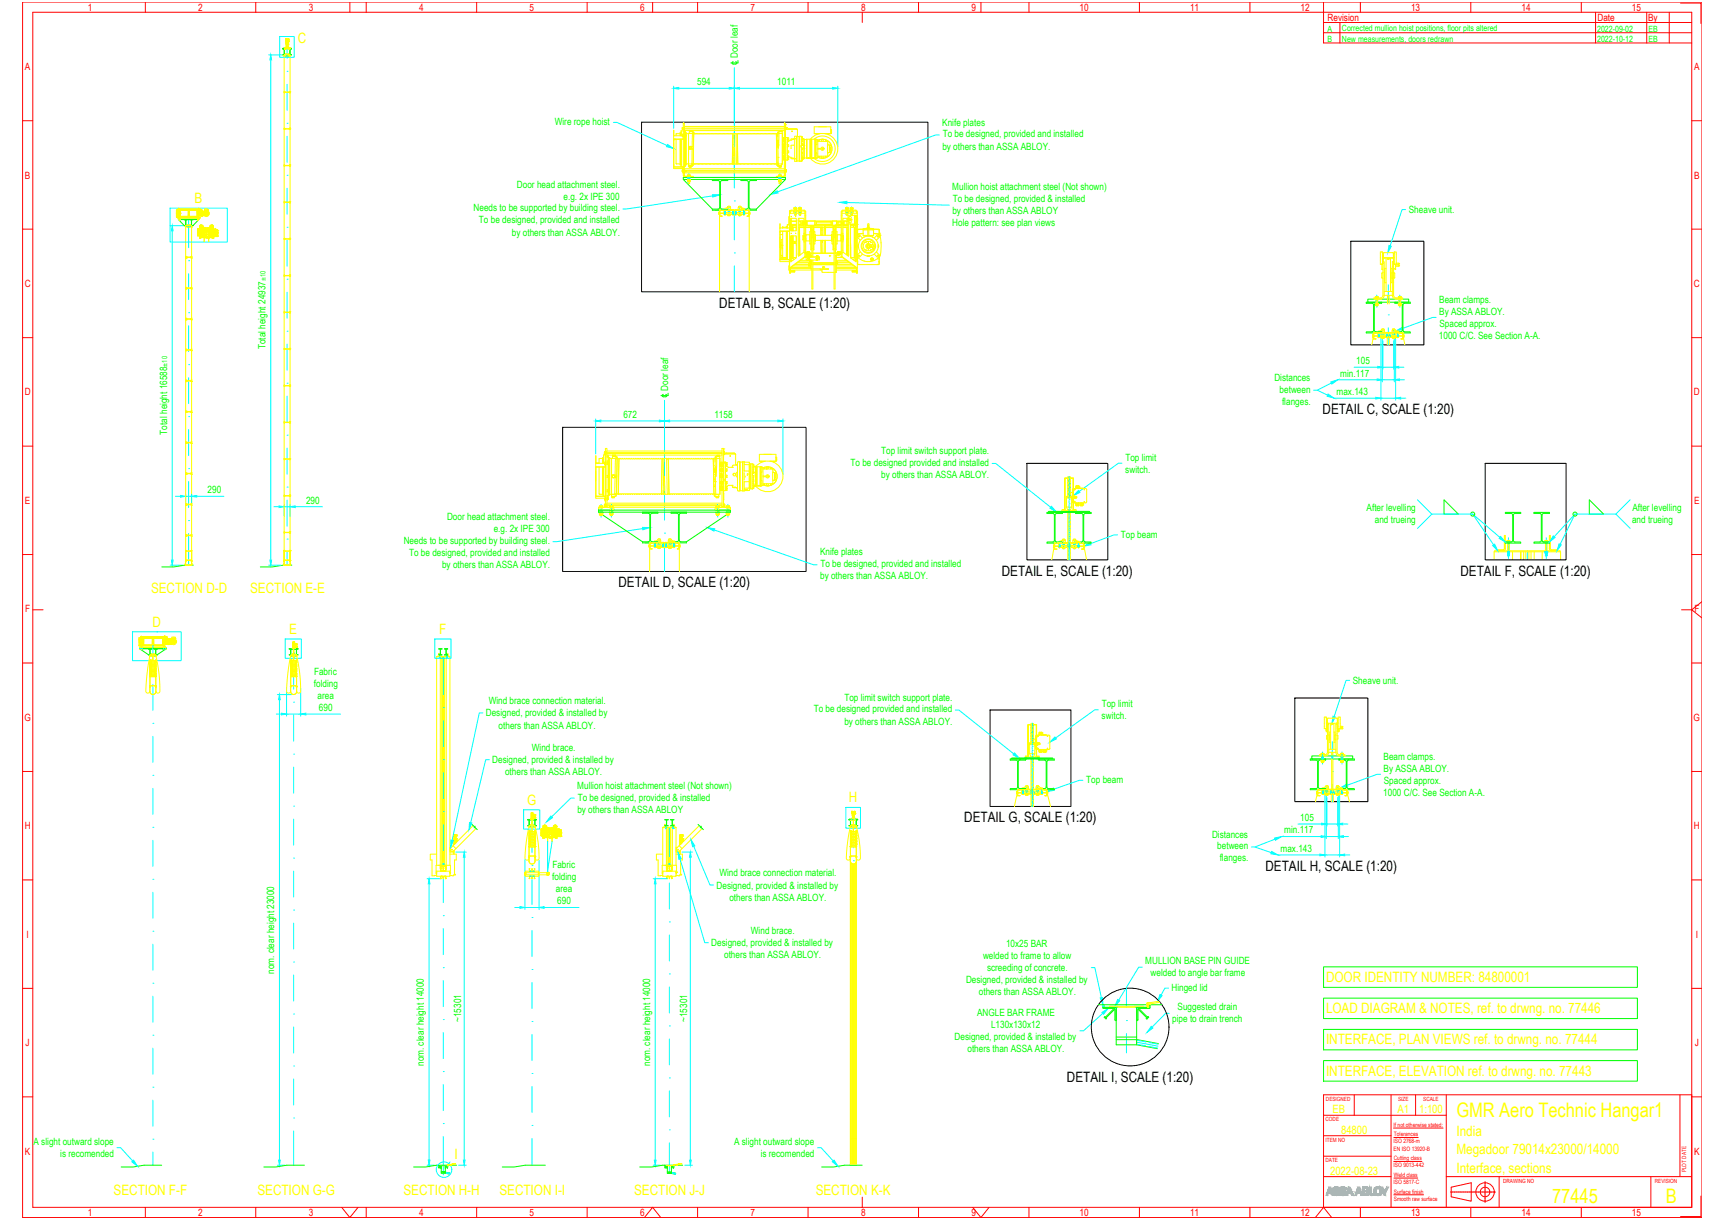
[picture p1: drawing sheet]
<svg xmlns="http://www.w3.org/2000/svg" width="841mm" height="594mm" viewBox="0 0 841 594" stroke-linecap="round" stroke-linejoin="round" font-family="sans-serif">
<defs><g id="words">
<g font-size="9.8" fill="#ff0">
<text x="710" y="544">GMR Aero Technic Hangar1</text>
<text x="757" y="586">77445</text>
<text x="812" y="586">B</text>
</g>
<g font-size="7" fill="#ff0">
<text x="145" y="21">C</text>
<text x="95" y="99">B</text>
<text x="74" y="289">SECTION D-D</text>
<text x="122" y="289">SECTION E-E</text>
<text x="74" y="305">D</text>
<text x="141" y="309">E</text>
<text x="214" y="309">F</text>
<text x="257" y="392">G</text>
<text x="414" y="391">H</text>
<text x="647" y="479">DOOR IDENTITY NUMBER: 84800001</text>
<text x="647" y="494">LOAD DIAGRAM &amp; NOTES, ref. to drwng. no. 77446</text>
<text x="647" y="509">INTERFACE, PLAN VIEWS ref. to drwng. no. 77444</text>
<text x="647" y="524">INTERFACE, ELEVATION ref. to drwng. no. 77443</text>
<text x="710" y="554">India</text>
<text x="710" y="563">Megadoor 79014x23000/14000</text>
<text x="222" y="565">I</text>
<text x="710" y="572">Interface, sections</text>
<text x="55" y="582">SECTION F-F</text>
<text x="126" y="582">SECTION G-G</text>
<text x="197" y="582">SECTION H-H</text>
<text x="243" y="582">SECTION I-I</text>
<text x="309" y="582">SECTION J-J</text>
<text x="398" y="582">SECTION K-K</text>
</g>
<g font-size="7">
<text x="351" y="150">DETAIL B, SCALE (1:20)</text>
<text x="645" y="202">DETAIL C, SCALE (1:20)</text>
<text x="488" y="281">DETAIL E, SCALE (1:20)</text>
<text x="712" y="281">DETAIL F, SCALE (1:20)</text>
<text x="302" y="286">DETAIL D, SCALE (1:20)</text>
<text x="470" y="401">DETAIL G, SCALE (1:20)</text>
<text x="617" y="424">DETAIL H, SCALE (1:20)</text>
<text x="520" y="527">DETAIL I, SCALE (1:20)</text>
</g>
<g font-size="5.6" fill="#ff0">
<text x="650" y="543">EB</text>
<text x="681" y="543">A1</text>
<text x="692" y="543">1:100</text>
<text x="654" y="552">84800</text>
<text x="649" y="572">2022-08-23</text>
</g>
<g font-size="4.9" fill="#f00">
<text x="43" y="5">1</text>
<text x="97" y="5">2</text>
<text x="151" y="5">3</text>
<text x="204" y="5">4</text>
<text x="258" y="5">5</text>
<text x="312" y="5">6</text>
<text x="366" y="5">7</text>
<text x="420" y="5">8</text>
<text x="474" y="5">9</text>
<text x="526" y="5">10</text>
<text x="580" y="5">11</text>
<text x="634" y="5">12</text>
<text x="688" y="5">13</text>
<text x="742" y="5">14</text>
<text x="796" y="5">15</text>
<text x="647" y="10">Revision</text>
<text x="779" y="10">Date</text>
<text x="804" y="10">By</text>
<text x="12" y="34">A</text>
<text x="826" y="34">A</text>
<text x="12" y="87">B</text>
<text x="826" y="87">B</text>
<text x="12" y="140">C</text>
<text x="826" y="140">C</text>
<text x="12" y="193">D</text>
<text x="826" y="193">D</text>
<text x="12" y="246">E</text>
<text x="826" y="246">E</text>
<text x="12" y="298">F</text>
<text x="826" y="298">F</text>
<text x="12" y="351">G</text>
<text x="826" y="351">G</text>
<text x="12" y="404">H</text>
<text x="826" y="404">H</text>
<text x="13" y="457">I</text>
<text x="827" y="457">I</text>
<text x="12" y="510">J</text>
<text x="826" y="510">J</text>
<text x="12" y="563">K</text>
<text x="826" y="563">K</text>
<text x="43" y="593">1</text>
<text x="97" y="593">2</text>
<text x="151" y="593">3</text>
<text x="204" y="593">4</text>
<text x="258" y="593">5</text>
<text x="312" y="593">6</text>
<text x="366" y="593">7</text>
<text x="420" y="593">8</text>
<text x="474" y="593">9</text>
<text x="526" y="593">10</text>
<text x="580" y="593">11</text>
<text x="634" y="593">12</text>
<text x="688" y="593">13</text>
<text x="742" y="593">14</text>
<text x="796" y="593">15</text>
</g>
<g font-size="4.9" fill="#0f0">
<text x="360" y="28" transform="rotate(-90 360 28)">Door leaf</text>
<text x="340" y="41">594</text>
<text x="379" y="41">1011</text>
<text x="270" y="61">Wire rope hoist</text>
<text x="459" y="61">Knife plates</text>
<text x="460" y="67">To be designed, provided and installed</text>
<text x="459" y="73">by others than ASSA ABLOY.</text>
<text x="252" y="91">Door head attachment steel.</text>
<text x="464" y="92">Mullion hoist attachment steel (Not shown)</text>
<text x="275" y="97">e.g. 2x IPE 300</text>
<text x="464" y="98">To be designed, provided &amp; installed</text>
<text x="231" y="103">Needs to be supported by building steel.</text>
<text x="464" y="104">by others than ASSA ABLOY</text>
<text x="687" y="104">Sheave unit.</text>
<text x="234" y="109">To be designed, provided and installed</text>
<text x="464" y="110">Hole pattern: see plan views</text>
<text x="250" y="115">by others than ASSA ABLOY.</text>
<text x="702" y="148">Beam clamps.</text>
<text x="702" y="153">By ASSA ABLOY.</text>
<text x="702" y="159">Spaced approx.</text>
<text x="702" y="165">1000 C/C. See Section A-A.</text>
<text x="129" y="170" transform="rotate(-90 129 170)">Total height 24937</text>
<text x="661" y="177">105</text>
<text x="621" y="186">Distances</text>
<text x="653" y="184">min.117</text>
<text x="326" y="190" transform="rotate(-90 326 190)">Door leaf</text>
<text x="624" y="191">between</text>
<text x="625" y="197">flanges.</text>
<text x="652" y="192">max.143</text>
<text x="304" y="204">672</text>
<text x="348" y="204">1158</text>
<text x="81" y="212" transform="rotate(-90 81 212)">Total height 16588</text>
<text x="430" y="221">Top limit switch support plate.</text>
<text x="415" y="227">To be designed provided and installed</text>
<text x="549" y="225">Top limit</text>
<text x="430" y="233">by others than ASSA ABLOY.</text>
<text x="549" y="230">switch.</text>
<text x="101" y="240">290</text>
<text x="149" y="245">290</text>
<text x="666" y="249">After levelling</text>
<text x="796" y="249">After levelling</text>
<text x="218" y="254">Door head attachment steel.</text>
<text x="670" y="255">and trueing</text>
<text x="796" y="255">and trueing</text>
<text x="241" y="259">e.g. 2x IPE 300</text>
<text x="546" y="262">Top beam</text>
<text x="197" y="265">Needs to be supported by building steel.</text>
<text x="199" y="271">To be designed, provided and installed</text>
<text x="400" y="271">Knife plates</text>
<text x="216" y="277">by others than ASSA ABLOY.</text>
<text x="400" y="276">To be designed, provided and installed</text>
<text x="400" y="282">by others than ASSA ABLOY.</text>
<text x="153" y="329">Fabric</text>
<text x="153" y="335">folding</text>
<text x="660" y="333">Sheave unit.</text>
<text x="155" y="341">area</text>
<text x="412" y="341">Top limit switch support plate.</text>
<text x="155" y="346">690</text>
<text x="238" y="343">Wind brace connection material.</text>
<text x="397" y="347">To be designed provided and installed</text>
<text x="537" y="345">Top limit</text>
<text x="237" y="349">Designed, provided &amp; installed by</text>
<text x="412" y="353">by others than ASSA ABLOY.</text>
<text x="537" y="351">switch.</text>
<text x="243" y="355">others than ASSA ABLOY.</text>
<text x="240" y="372">Designed, provided &amp; installed by</text>
<text x="259" y="366">Wind brace.</text>
<text x="675" y="370">Beam clamps.</text>
<text x="246" y="378">others than ASSA ABLOY.</text>
<text x="675" y="376">By ASSA ABLOY.</text>
<text x="530" y="382">Top beam</text>
<text x="675" y="382">Spaced approx.</text>
<text x="281" y="384">Mullion hoist attachment steel (Not shown)</text>
<text x="674" y="388">1000 C/C. See Section A-A.</text>
<text x="282" y="390">To be designed, provided &amp; installed</text>
<text x="282" y="396">by others than ASSA ABLOY</text>
<text x="634" y="400">105</text>
<text x="626" y="406">min.117</text>
<text x="591" y="408">Distances</text>
<text x="593" y="414">between</text>
<text x="595" y="420">flanges.</text>
<text x="624" y="415">max.143</text>
<text x="269" y="423">Fabric</text>
<text x="269" y="429">folding</text>
<text x="351" y="427">Wind brace connection material.</text>
<text x="271" y="435">area</text>
<text x="349" y="433">Designed, provided &amp; installed by</text>
<text x="272" y="441">690</text>
<text x="356" y="439">others than ASSA ABLOY.</text>
<text x="366" y="455">Wind brace.</text>
<text x="347" y="461">Designed, provided &amp; installed by</text>
<text x="491" y="462">10x25 BAR</text>
<text x="353" y="467">others than ASSA ABLOY.</text>
<text x="479" y="467">welded to frame to allow</text>
<text x="481" y="473">screeding of concrete.</text>
<text x="558" y="470">MULLION BASE PIN GUIDE</text>
<text x="134" y="475" transform="rotate(-90 134 475)">nom. clear height 23000</text>
<text x="471" y="479">Designed, provided &amp; installed by</text>
<text x="561" y="476">welded to angle bar frame</text>
<text x="477" y="485">others than ASSA ABLOY.</text>
<text x="571" y="483">Hinged lid</text>
<text x="476" y="495">ANGLE BAR FRAME</text>
<text x="574" y="492">Suggested drain</text>
<text x="225" y="498" transform="rotate(-90 225 498)">~15301</text>
<text x="335" y="498" transform="rotate(-90 335 498)">~15301</text>
<text x="483" y="501">L130x130x12</text>
<text x="572" y="498">pipe to drain trench</text>
<text x="465" y="507">Designed, provided &amp; installed by</text>
<text x="472" y="513">others than ASSA ABLOY.</text>
<text x="207" y="520" transform="rotate(-90 207 520)">nom. clear height 14000</text>
<text x="317" y="520" transform="rotate(-90 317 520)">nom. clear height 14000</text>
<text x="16" y="558">A slight outward slope</text>
<text x="29" y="564">is recomended</text>
<text x="358" y="558">A slight outward slope</text>
<text x="371" y="564">is recomended</text>
</g>
<g font-size="4.2" fill="#0f0">
<text x="647" y="15">A</text>
<text x="654" y="15">Corrected mullion hoist positions, floor pits altered</text>
<text x="779" y="16">2022-09-02</text>
<text x="804" y="16">EB</text>
<text x="647" y="20">B</text>
<text x="654" y="20">New measurements, doors redrawn</text>
<text x="779" y="20">2022-10-12</text>
<text x="804" y="20">EB</text>
</g>
<g font-size="3.5" fill="#0f0">
<text x="129" y="137" transform="rotate(-90 129 137)">±10</text>
<text x="81" y="179" transform="rotate(-90 81 179)">±10</text>
</g>
<g font-size="2.9" fill="#f00">
<text x="679" y="549">If not otherwise stated:</text>
<text x="679" y="557">ISO 2768-m</text>
<text x="680" y="554">Tolerances</text>
<text x="679" y="561">EN ISO 13920-B</text>
<text x="679" y="569">ISO 9013-442</text>
<text x="680" y="565">Cutting class</text>
<text x="680" y="574">Weld class</text>
<text x="679" y="577">ISO 5817-C</text>
<text x="680" y="582">Surface finish</text>
<text x="680" y="585">Smooth raw surface</text>
</g>
<g font-size="2.8" fill="#f00">
<text x="646" y="537">DESIGNED</text>
<text x="682" y="537">SIZE</text>
<text x="694" y="537">SCALE</text>
<text x="646" y="547">CODE</text>
<text x="646" y="556">ITEM NO</text>
<text x="646" y="566">DATE</text>
<text x="822" y="571" transform="rotate(-90 822 571)">PLOT DATE</text>
<text x="733" y="576">DRAWING NO</text>
<text x="807" y="576">REVISION</text>
</g>
</g></defs>
<!-- layer: RAHM2 -->
<g fill="none" stroke="#f00" stroke-width=".49">
<path d="M11 1h819v592h-819zM16 6h809v582h-809zM71 1v5M125 1v5M171 1v5M179 1v5M232 1v5M286 1v5M318 1v5M340 1v5M394 1v5M420 6v5"/>
<path d="M448 1v5M478 1v5M502 1v5M556 1v5M609 1v5M645 1v5M663 1v5M717 1v5M771 1v5M819 1h10v10M11 59h5M825 59h5"/>
<path d="M11 112h5M825 112h5M11 165h5M825 165h5M11 217h5M825 217h5M11 270h5M825 270h5M16 297h5M820 297h5M825 297l5 4M830 293l-5 4"/>
<path d="M11 323h5M825 323h5M11 376h5M825 376h5M11 429h5M825 429h5M11 482h5M825 482h5M11 535h5M825 535h5M71 588v5M125 588v5"/>
<path d="M167 588l4 5 4-5M179 588v5M232 588v5M286 588v5M314 593l4-5 4 5M340 588v5M394 588v5M420 583v5M448 588v5M474 588l4 5 4-5M502 588v5M556 588v5"/>
<path d="M609 588v5M641 593l4-5 4 5M663 588v5M717 588v5M771 588v5M829 583v10h-10"/>
</g>
<!-- layer: RAHM5 -->
<g fill="none" stroke="#f00" stroke-width=".49">
<path d="M645 534h180v54h-180zM660 534v10M678 534v54M690 534v10M705 534v54M819 534v39M645 544h60M645 553h33M679 550h25M680 554h11M645 573h33M645 563h33"/>
<path d="M680 566h13M680 574h11M705 573h120M708 579l9-3v9l-9-2zM724 576v4M731 573v15M805 573v15M680 582h14M707 581h22M724 580v2M724 582v4"/>
<circle cx="724" cy="581" r="4"/>
<circle cx="724" cy="581" r="2.3"/>
</g>
<!-- layer: RAHM2 -->
<g fill="#b2b2b2" stroke="#b2b2b2" stroke-width=".49">
<path d="M671 578h1z"/>
<path d="M668 579h1z"/>
<path d="M670 579h3z"/>
<path d="M672 579h1z"/>
<path d="M672 582h2z"/>
<path d="M672 582h1z"/>
<path d="M662 579h1z"/>
<path d="M666 580h1z"/>
<path d="M666 582h2z"/>
<path d="M664 583h3z"/>
<path d="M651 578h1z"/>
<path d="M654 578h1z"/>
<path d="M658 581h1z"/>
<path d="M676 579v1l1-1zM676 579v1h-1z"/>
<path d="M673 579l2 1-1-1zM673 579l2 1h-1z"/>
<path d="M674 580l2 1v-1zM674 580l2 1h-1z"/>
<path d="M675 581h1zM675 581h1z"/>
<path d="M675 581l1 2v-2zM675 581l1 2h-1z"/>
<path d="M671 578h1zM671 578h1z"/>
<path d="M671 578l1 1zM671 579h1z"/>
<path d="M671 579h2zM671 579h2z"/>
<path d="M671 579h2zM671 579h2z"/>
<path d="M671 579h2zM671 579h2z"/>
<path d="M671 579h2zM671 579h2z"/>
<path d="M671 579h2zM670 579h3zM670 579h3z"/>
<path d="M670 579h3zM670 579h3z"/>
<path d="M670 579h3zM670 579h3z"/>
<path d="M670 579h2zM670 579h2z"/>
<path d="M672 579h1zM672 579h1z"/>
<path d="M670 579h2zM670 579h2z"/>
<path d="M672 579h1zM672 579h1z"/>
<path d="M670 579h2zM670 579h2z"/>
<path d="M672 579h1zM672 579h1z"/>
<path d="M670 579h2zM670 579h2z"/>
<path d="M672 579h1zM672 579h1z"/>
<path d="M670 579h2zM670 579h2z"/>
<path d="M672 579h1zM672 579h1z"/>
<path d="M670 579h2zM670 579h2z"/>
<path d="M672 579h1zM672 579h1z"/>
<path d="M670 579h2zM670 579h1z"/>
<path d="M670 579h1zM670 579h1z"/>
<path d="M672 579h1zM672 579h1z"/>
<path d="M670 579h1zM670 579h1z"/>
<path d="M672 579h1zM672 579h1z"/>
<path d="M670 579h1zM670 579h1z"/>
<path d="M672 579h1zM672 579h1z"/>
<path d="M670 579h1zM670 579h1z"/>
<path d="M672 579h1zM672 579h1zM672 579h1z"/>
<path d="M670 579h1zM670 579h1z"/>
<path d="M672 579h2zM672 579h2z"/>
<path d="M670 579h1zM670 579h1z"/>
<path d="M672 579h2zM672 579h2z"/>
<path d="M670 579h1zM670 579h1z"/>
<path d="M672 579h2zM672 579h2z"/>
<path d="M670 579h1zM670 579h1z"/>
<path d="M673 579h1zM673 579h1z"/>
<path d="M670 579h1zM670 579h1z"/>
<path d="M673 579h1zM673 579h1z"/>
<path d="M670 579h1zM670 579l1 1z"/>
<path d="M673 579l1 1zM673 579l1 1z"/>
<path d="M670 580h1zM670 580h1z"/>
<path d="M673 580h1zM673 580h1z"/>
<path d="M670 580h1zM670 580h1z"/>
<path d="M673 580h1zM673 580h1z"/>
<path d="M670 580h1zM670 580h1z"/>
<path d="M673 580h1zM673 580h1z"/>
<path d="M673 580h1zM673 580h1z"/>
<path d="M670 580h1zM670 580h1z"/>
<path d="M673 580h1zM673 580h1z"/>
<path d="M670 580h1zM670 580h1z"/>
<path d="M670 580h1zM670 580h1z"/>
<path d="M673 580h1zM673 580h1z"/>
<path d="M670 580h1zM670 580h1z"/>
<path d="M673 580h1zM673 580h1z"/>
<path d="M670 580h1zM670 580h1z"/>
<path d="M673 580h1zM673 580h1z"/>
<path d="M670 580h1zM670 580h1z"/>
<path d="M670 580h1zM670 580h1z"/>
<path d="M673 580h1zM673 580h1z"/>
<path d="M673 580h1zM673 580h1z"/>
<path d="M670 580h1zM670 580h1z"/>
<path d="M673 580h1zM673 580h1z"/>
<path d="M670 580h1zM670 580h1z"/>
<path d="M673 580h1zM673 580h1z"/>
<path d="M670 580h1zM670 580h1z"/>
<path d="M673 580h1zM673 580h1z"/>
<path d="M670 580h1zM670 580h1z"/>
<path d="M673 580h1zM673 580h1z"/>
<path d="M670 580h1zM670 580h1z"/>
<path d="M673 580h1zM673 580h1z"/>
<path d="M670 580h1zM670 580h1z"/>
<path d="M673 580h1zM673 580h1z"/>
<path d="M670 580h1zM670 580h1z"/>
<path d="M673 580h1zM673 580h1z"/>
<path d="M670 580h1zM670 580h1z"/>
<path d="M673 580h1zM673 580h1z"/>
<path d="M670 580h1zM670 580h1z"/>
<path d="M673 580h1zM673 580h1z"/>
<path d="M670 580h1zM670 580h1z"/>
<path d="M673 580h1zM673 580h1z"/>
<path d="M670 580h1zM670 580h1z"/>
<path d="M673 580h1zM673 580h1z"/>
<path d="M670 580l1 1zM670 580l1 1z"/>
<path d="M673 580l1 1zM673 580l1 1z"/>
<path d="M670 581h1zM670 581h1z"/>
<path d="M673 581h1zM673 581h1z"/>
<path d="M670 581h1zM670 581h1z"/>
<path d="M673 581h1zM673 581h1z"/>
<path d="M670 581h1zM670 581h1z"/>
<path d="M673 581h1zM673 581h1z"/>
<path d="M670 581h1zM670 581h1z"/>
<path d="M673 581h1zM673 581h1z"/>
<path d="M670 581h1zM670 581h1z"/>
<path d="M673 581h1zM673 581h1z"/>
<path d="M670 581h1zM670 581h1z"/>
<path d="M673 581h1zM673 581h1z"/>
<path d="M670 581h1zM670 581h1z"/>
<path d="M673 581h1zM673 581h1z"/>
<path d="M670 581h1zM670 581h1z"/>
<path d="M673 581h1zM673 581h1z"/>
<path d="M670 581h1zM670 581h1z"/>
<path d="M673 581h1zM673 581h1z"/>
<path d="M670 581h1zM670 581h1z"/>
<path d="M673 581h1zM673 581h1z"/>
<path d="M670 581h1zM670 581h1z"/>
<path d="M673 581h1zM673 581h1z"/>
<path d="M673 581h1zM673 581h1z"/>
<path d="M670 581h1zM670 581h1z"/>
<path d="M670 581h1zM670 581h1z"/>
<path d="M673 581h1zM673 581h1z"/>
<path d="M670 581h1zM670 581h1z"/>
<path d="M673 581h1zM673 581h1z"/>
<path d="M670 581h1zM670 581h1z"/>
<path d="M673 581h1zM673 581h1z"/>
<path d="M670 581h1zM670 581h1z"/>
<path d="M673 581h1zM673 581h1z"/>
<path d="M670 581h1zM670 581h1z"/>
<path d="M673 581h1zM673 581h1z"/>
<path d="M670 581h1zM670 581h1z"/>
<path d="M673 581h1zM673 581h1z"/>
<path d="M670 581h1zM670 581h1z"/>
<path d="M673 581h1zM673 581h1z"/>
<path d="M673 581h1zM673 581h1z"/>
<path d="M670 581h1zM670 581h1z"/>
<path d="M670 581h1zM670 581h1z"/>
<path d="M673 581h1zM673 581h1z"/>
<path d="M670 581h1zM670 581h1z"/>
<path d="M673 581h1zM673 581h1z"/>
<path d="M670 581l1 1zM670 581l1 1z"/>
<path d="M673 581h1zM673 581l1 1z"/>
<path d="M670 582h1zM670 582h1z"/>
<path d="M673 582h1zM673 582h1z"/>
<path d="M670 582h1zM670 582h1z"/>
<path d="M673 582h1zM673 582h1z"/>
<path d="M670 582h1zM670 582h1z"/>
<path d="M673 582h1zM673 582h1z"/>
<path d="M670 582h1zM670 582h1z"/>
<path d="M673 582h1zM672 582h2z"/>
<path d="M670 582h1zM670 582h1z"/>
<path d="M672 582h2zM672 582h2zM672 582h2z"/>
<path d="M670 582h1zM670 582h1z"/>
<path d="M672 582h2zM672 582h1z"/>
<path d="M670 582h1zM670 582h1z"/>
<path d="M672 582h1zM672 582h1z"/>
<path d="M670 582h1zM670 582h1z"/>
<path d="M668 579l1 3v-3zM668 579l1 3h-1z"/>
<path d="M670 582h1zM669 582h2z"/>
<path d="M668 582h1zM668 582h1z"/>
<path d="M668 582h3zM668 582h3z"/>
<path d="M672 582h1zM672 582h1z"/>
<path d="M668 582h3zM668 582h3z"/>
<path d="M672 582h1zM672 582h1z"/>
<path d="M668 582h3zM668 582h3z"/>
<path d="M672 582h1zM672 582h1z"/>
<path d="M668 582h4zM668 582h4z"/>
<path d="M672 582h1zM672 582h1z"/>
<path d="M668 582h4zM668 582h4z"/>
<path d="M672 582h1zM672 582h1z"/>
<path d="M668 582h4zM668 582h4z"/>
<path d="M672 582h1zM672 582h1z"/>
<path d="M668 582h4zM668 582h4z"/>
<path d="M672 582h1zM672 582h1z"/>
<path d="M668 582h4zM668 582h4z"/>
<path d="M672 582h1zM672 582h1zM672 582h1z"/>
<path d="M668 582h4zM668 582h4z"/>
<path d="M672 582h1zM672 582h1z"/>
<path d="M668 582h4zM668 582h4z"/>
<path d="M668 582h5zM668 582h5z"/>
<path d="M668 582h5zM668 582h5z"/>
<path d="M670 582h3zM670 582h3z"/>
<path d="M671 582h2zM671 582h2z"/>
<path d="M671 582h2zM671 582h2z"/>
<path d="M671 582h2zM671 582h2z"/>
<path d="M671 582h2zM671 582l2 1z"/>
<path d="M668 582l2 1v-1zM668 582l2 1h-2z"/>
<path d="M671 583h2zM671 583h1z"/>
<path d="M671 583h1zM671 583h1z"/>
<path d="M671 583h1zM671 583h1z"/>
<path d="M664 579h2zM664 579h2z"/>
<path d="M664 579h2zM664 579h2z"/>
<path d="M664 579h3zM664 579h3z"/>
<path d="M664 579h3zM664 579h3z"/>
<path d="M664 579h3zM664 579h3z"/>
<path d="M664 579h3zM664 579h3z"/>
<path d="M664 579h3zM664 579h3z"/>
<path d="M664 579h3zM664 579h3z"/>
<path d="M664 579h3zM664 579h3zM664 579h3zM664 579h3z"/>
<path d="M664 579h1zM664 579h2z"/>
<path d="M666 579h1zM666 579h1z"/>
<path d="M666 579h1zM666 579h1z"/>
<path d="M666 579h1zM666 579h1z"/>
<path d="M666 579h1zM666 579h1z"/>
<path d="M667 579v1zM667 579v1z"/>
<path d="M662 579l1 1v-1zM662 579l1 1h-1z"/>
<path d="M666 580h1zM666 580h1zM666 580h1z"/>
<path d="M666 580h1zM666 580h1z"/>
<path d="M666 580h1zM666 580h1zM666 580h1z"/>
<path d="M664 579l1 1v-1zM664 579l1 1h-1z"/>
<path d="M666 580h1zM665 580h2z"/>
<path d="M664 580h1zM664 580h1z"/>
<path d="M664 580h3zM664 580h3z"/>
<path d="M664 580h3zM664 580h3z"/>
<path d="M664 580h3zM664 580h3zM664 580h3zM664 580h3z"/>
<path d="M664 580h3zM664 580h3z"/>
<path d="M664 580l3 1zM664 580l3 1z"/>
<path d="M664 581h3zM664 581h3z"/>
<path d="M664 581h4zM664 581h4z"/>
<path d="M666 581h2zM666 581h2z"/>
<path d="M664 581h1zM664 581h2z"/>
<path d="M666 581h2zM666 581h2z"/>
<path d="M666 581h2zM666 581h2zM666 581h2zM666 581h2z"/>
<path d="M666 581h2zM666 581h2z"/>
<path d="M667 581h1zM667 581h1z"/>
<path d="M667 581h1zM667 581h1z"/>
<path d="M667 581h1zM667 581h1zM667 581h1zM667 581h1z"/>
<path d="M662 580l2 1-1-1zM662 580l2 1h-1z"/>
<path d="M662 580v1v-1zM662 580v1h-1z"/>
<path d="M667 581h1zM667 581h1z"/>
<path d="M667 581h1zM667 581h1z"/>
<path d="M667 581h1zM667 581h1z"/>
<path d="M667 581h1zM667 581h1z"/>
<path d="M667 581h1zM667 581h1z"/>
<path d="M667 581h1zM667 581h1z"/>
<path d="M667 581h1zM667 581h1z"/>
<path d="M667 581l1 1zM667 581l1 1z"/>
<path d="M667 582h1zM667 582h1z"/>
<path d="M661 581l3 1v-1zM661 581l3 1h-3z"/>
<path d="M662 582h2zM662 582h2z"/>
<path d="M667 582h1zM667 582h1z"/>
<path d="M667 582h1zM667 582h1z"/>
<path d="M667 582h1zM667 582h1z"/>
<path d="M667 582h1zM667 582h1z"/>
<path d="M667 582h1zM667 582h1z"/>
<path d="M667 582h1zM666 582h2zM666 582h2z"/>
<path d="M666 582h2zM666 582h2zM666 582h2z"/>
<path d="M664 581l1 1v-1zM664 581l1 1h-1z"/>
<path d="M666 582h2zM665 582h3z"/>
<path d="M664 582h1zM664 582h1z"/>
<path d="M664 582h4zM664 582h4z"/>
<path d="M664 582h4zM664 582h3z"/>
<path d="M663 582h1zM663 582h1z"/>
<path d="M664 582h3zM664 582h3z"/>
<path d="M663 582h1zM663 582h1z"/>
<path d="M663 582h4zM663 582h4z"/>
<path d="M663 582h4zM663 582h4z"/>
<path d="M663 582h4zM663 582h4z"/>
<path d="M663 582h4zM663 582l4 1z"/>
<path d="M664 583h2zM664 583h2z"/>
<path d="M661 582v1l1-1zM661 582v1z"/>
<path d="M651 578h1zM651 578h1z"/>
<path d="M654 578h1zM654 578h1z"/>
<path d="M651 578h1zM651 578h1z"/>
<path d="M654 578l1 1zM654 579h1z"/>
<path d="M651 578l1 1zM651 579h1z"/>
<path d="M654 579h1zM654 579h1z"/>
<path d="M651 579h1zM651 579h1z"/>
<path d="M654 579h1zM654 579h1z"/>
<path d="M651 579h1zM651 579h1z"/>
<path d="M654 579h2zM654 579h2z"/>
<path d="M651 579h2zM651 579h2z"/>
<path d="M654 579h2zM654 579h2z"/>
<path d="M651 579h2zM650 579h3z"/>
<path d="M654 579h2zM653 579h3z"/>
<path d="M650 579h3zM650 579h3z"/>
<path d="M653 579h3zM653 579h3z"/>
<path d="M650 579h3zM650 579h3z"/>
<path d="M653 579h3zM653 579h3z"/>
<path d="M650 579h3zM650 579h3z"/>
<path d="M653 579h3zM653 579h3z"/>
<path d="M650 579h3zM650 579h3z"/>
<path d="M653 579h3zM653 579h3z"/>
<path d="M650 579h3zM650 579h3z"/>
<path d="M653 579h3zM653 579h3z"/>
<path d="M655 579h1zM655 579h1z"/>
<path d="M653 579h2zM653 579h2z"/>
<path d="M650 579h3zM650 579h3z"/>
<path d="M653 579h1zM653 579h2z"/>
<path d="M651 579h2zM651 579h2z"/>
<path d="M650 579h1zM650 579h1z"/>
<path d="M650 579h1zM650 579h1z"/>
<path d="M653 579h1zM653 579h1z"/>
<path d="M650 579h1zM650 579h1z"/>
<path d="M655 579h1zM655 579h1z"/>
<path d="M652 579h1zM652 579h1z"/>
<path d="M653 579h1zM653 579h1z"/>
<path d="M650 579h1zM650 579h1z"/>
<path d="M653 579h1zM653 579h1z"/>
<path d="M650 579h1zM650 579h1z"/>
<path d="M655 579h1zM655 579h1z"/>
<path d="M652 579h1zM652 579h1z"/>
<path d="M653 579h1zM653 579h1z"/>
<path d="M650 579h1zM650 579h1z"/>
<path d="M655 579h1zM655 579h1z"/>
<path d="M652 579h1zM652 579h1zM652 579h1zM652 579h1z"/>
<path d="M655 579h1zM655 579h1z"/>
<path d="M653 579h1zM653 579h1z"/>
<path d="M650 579h1zM650 579h1z"/>
<path d="M655 579h1zM655 579h1z"/>
<path d="M652 579h1zM652 579h1z"/>
<path d="M653 579h1zM653 579h1z"/>
<path d="M650 579h1zM650 579h1z"/>
<path d="M653 579h1zM653 579h1z"/>
<path d="M650 579h1zM650 579h1z"/>
<path d="M655 579h1zM655 579h1z"/>
<path d="M652 579h1zM652 579h1z"/>
<path d="M653 579h1zM653 579h1z"/>
<path d="M650 579h1zM650 579h1z"/>
<path d="M652 579h1zM652 579h1z"/>
<path d="M655 579h1zM655 579h1zM655 579h1zM655 579h1z"/>
<path d="M652 579h1zM652 579h1z"/>
<path d="M653 579h1zM653 579h1z"/>
<path d="M650 579h1zM650 579h1z"/>
<path d="M653 579h1zM653 579l1 1z"/>
<path d="M650 579h1zM650 579l1 1z"/>
<path d="M657 579l2 1-1-1zM657 579l2 1h-2z"/>
<path d="M648 579l1 1v-1zM648 579l1 1h-1z"/>
<path d="M655 579l1 1zM655 579l1 1z"/>
<path d="M652 579l1 1zM652 579l1 1z"/>
<path d="M653 580h1zM653 580h1z"/>
<path d="M650 580h1zM650 580h1z"/>
<path d="M653 580h1zM653 580h1z"/>
<path d="M650 580h1zM650 580h1z"/>
<path d="M652 580h1zM652 580h1z"/>
<path d="M655 580h1zM655 580h1zM655 580h1zM655 580h1z"/>
<path d="M652 580h1zM652 580h1z"/>
<path d="M653 580h1zM653 580h1z"/>
<path d="M650 580h1zM650 580h1z"/>
<path d="M653 580h1zM653 580h1z"/>
<path d="M652 580h1zM652 580h1z"/>
<path d="M653 580h1zM653 580h1z"/>
<path d="M652 580h1zM652 580h1z"/>
<path d="M650 580h1zM650 580h1z"/>
<path d="M652 580h1zM652 580h1z"/>
<path d="M650 580h1zM650 580h1z"/>
<path d="M653 580h1zM653 580h1z"/>
<path d="M652 580h1zM652 580h1z"/>
<path d="M655 580h1zM655 580h1z"/>
<path d="M653 580h1zM653 580h1z"/>
<path d="M652 580h1zM652 580h1zM652 580h1zM652 580h1z"/>
<path d="M653 580h1zM653 580h1z"/>
<path d="M650 580h1zM650 580h1z"/>
<path d="M653 580h1zM653 580h1z"/>
<path d="M650 580h1zM650 580h1z"/>
<path d="M653 580h1zM653 580h1z"/>
<path d="M650 580h1zM650 580h1z"/>
<path d="M653 580h1zM653 580h1z"/>
<path d="M650 580h1zM650 580h1z"/>
<path d="M653 580h1zM653 580h1z"/>
<path d="M650 580h1zM650 580h1z"/>
<path d="M653 580h1zM653 580h1z"/>
<path d="M650 580h1zM650 580h1z"/>
<path d="M653 580h1zM653 580h1z"/>
<path d="M650 580h1zM650 580h1z"/>
<path d="M653 580h1zM653 580h1z"/>
<path d="M650 580h1zM650 580h1z"/>
<path d="M653 580h1zM653 580h1z"/>
<path d="M650 580h1zM650 580h1z"/>
<path d="M653 580h2zM653 580h2z"/>
<path d="M650 580h2zM650 580h2z"/>
<path d="M653 580h2zM653 580h2z"/>
<path d="M650 580h2zM650 580h2z"/>
<path d="M653 580h2zM653 580h2z"/>
<path d="M650 580h2zM650 580h2z"/>
<path d="M653 580h2zM653 580h2z"/>
<path d="M650 580h2zM650 580h2z"/>
<path d="M653 580h2zM653 580h2z"/>
<path d="M650 580h2zM650 580h2z"/>
<path d="M653 580h3zM653 580h3z"/>
<path d="M650 580h2zM650 580h2z"/>
<path d="M653 580h3zM653 580h3z"/>
<path d="M650 580h3zM650 580h3z"/>
<path d="M653 580h3zM653 580h3z"/>
<path d="M650 580h3zM650 580h3z"/>
<path d="M653 580h3zM653 580h3z"/>
<path d="M650 580h3zM650 580h3z"/>
<path d="M654 580l2 1zM654 580l2 1z"/>
<path d="M650 580l3 1zM650 580l3 1z"/>
<path d="M654 581h2zM654 581h2z"/>
<path d="M650 581h3zM650 581h3z"/>
<path d="M654 581h2zM654 581h2z"/>
<path d="M651 581h2zM651 581h2z"/>
<path d="M654 581h2zM654 581h2z"/>
<path d="M651 581h2zM651 581h2z"/>
<path d="M654 581h2zM654 581h2z"/>
<path d="M651 581h2zM651 581h2z"/>
<path d="M654 581h2zM654 581h2z"/>
<path d="M651 581h2zM651 581h2z"/>
<path d="M655 581h1zM655 581h1z"/>
<path d="M651 581h2zM651 581h2z"/>
<path d="M655 581h1zM655 581h1z"/>
<path d="M652 581h1zM652 581h1z"/>
<path d="M658 580l1 1v-1zM658 580l1 1h-1zM657 581h2z"/>
<path d="M657 580v1l1-1zM657 580v1h-1z"/>
<path d="M648 580l2 1-1-1zM648 580l2 1h-1z"/>
<path d="M648 580v1v-1zM648 580v1h-1z"/>
<path d="M649 581h1zM649 581h1z"/>
<path d="M647 581h2zM647 581h2z"/>
<path d="M655 581h1zM655 581h1z"/>
<path d="M652 581h1zM652 581h1z"/>
<path d="M655 581h1zM655 581h1z"/>
<path d="M652 581h1zM652 581h1z"/>
<path d="M655 581h1zM655 581h1z"/>
<path d="M652 581h1zM652 581h1z"/>
<path d="M655 581h1zM655 581h1z"/>
<path d="M652 581h1zM652 581h1z"/>
<path d="M655 581h1zM655 581h1z"/>
<path d="M652 581h1zM652 581h1z"/>
<path d="M655 581h1zM655 581h1z"/>
<path d="M652 581h1zM652 581h1z"/>
<path d="M652 581h2zM652 581h2z"/>
<path d="M647 581h3zM647 581h3z"/>
<path d="M655 581h1zM655 581h1z"/>
<path d="M652 581h2zM652 581h2z"/>
<path d="M655 581h1zM655 581h1z"/>
<path d="M655 581h1zM655 581h1z"/>
<path d="M652 581h2zM652 581h2z"/>
<path d="M652 581h2zM652 581h2z"/>
<path d="M656 581h3zM656 581h3z"/>
<path d="M655 581h1zM655 581h1z"/>
<path d="M647 581h4zM647 581h4z"/>
<path d="M656 581h3zM656 581h3z"/>
<path d="M655 581h1zM655 581h1z"/>
<path d="M655 581h4zM655 581h4z"/>
<path d="M652 581h2zM652 581h2z"/>
<path d="M652 581h2zM652 581h2z"/>
<path d="M647 581h4zM647 581h4z"/>
<path d="M655 581h4zM655 581h4z"/>
<path d="M652 581h2zM652 581h2z"/>
<path d="M655 581l4 1zM655 581l4 1z"/>
<path d="M652 581l2 1zM652 581l2 1z"/>
<path d="M652 582h2zM652 582h2z"/>
<path d="M647 581l4 1zM647 581l4 1z"/>
<path d="M655 582h4zM655 582h4z"/>
<path d="M652 582h2zM652 582h2z"/>
<path d="M652 582h2zM652 582h2z"/>
<path d="M647 582h4zM647 582h4z"/>
<path d="M655 582h4zM655 582h4zM655 582h4zM655 582h4z"/>
<path d="M655 582h3zM655 582h4z"/>
<path d="M652 582h2zM652 582h2z"/>
<path d="M655 582h2zM655 582h3z"/>
<path d="M647 582h4zM647 582h4z"/>
<path d="M647 582h1zM647 582h2z"/>
<path d="M655 582h2zM655 582h2z"/>
<path d="M652 582h2zM652 582h2z"/>
<path d="M652 582h2zM652 582h2z"/>
<path d="M649 582h2zM649 582h2z"/>
<path d="M655 582h2zM655 582h2z"/>
<path d="M652 582h2zM652 582h2z"/>
<path d="M652 582h2zM652 582h2z"/>
<path d="M649 582h2zM649 582h2z"/>
<path d="M655 582h2zM655 582h2z"/>
<path d="M652 582h2zM652 582h2z"/>
<path d="M652 582h2zM652 582h2z"/>
<path d="M649 582h2zM649 582h2z"/>
<path d="M655 582h2zM655 582h2z"/>
<path d="M652 582h2zM652 582h2z"/>
<path d="M652 582h2zM652 582h2z"/>
<path d="M649 582h2zM649 582h2z"/>
<path d="M652 582h2zM652 582h2z"/>
<path d="M655 582h2zM655 582h2z"/>
<path d="M653 582h1zM653 582h1z"/>
<path d="M652 582h1zM652 582h1zM652 582h1zM652 582h1z"/>
<path d="M653 582h1zM653 582h1z"/>
<path d="M649 582h2zM649 582h2z"/>
<path d="M655 582h2zM655 582h2z"/>
<path d="M652 582h1zM652 582h1z"/>
<path d="M653 582h2zM653 582h2z"/>
<path d="M655 582h2zM655 582h2z"/>
<path d="M653 582h2zM653 582h2z"/>
<path d="M649 582h2zM649 582h2z"/>
<path d="M655 582h2zM655 582h2z"/>
<path d="M653 582h2zM653 582h2z"/>
<path d="M652 582h1zM652 582h1z"/>
<path d="M649 582h3zM649 582h3z"/>
<path d="M652 582h1zM652 582h1z"/>
<path d="M649 582h3zM649 582h3z"/>
<path d="M653 582h4zM653 582h4z"/>
<path d="M649 582h4zM649 582h4z"/>
<path d="M653 582h4zM653 582h4z"/>
<path d="M656 582h1zM656 582h1z"/>
<path d="M653 582h3zM653 582h3z"/>
<path d="M649 582h4zM649 582h4z"/>
<path d="M650 582h3zM650 582h3z"/>
<path d="M653 582h3zM653 582h3z"/>
<path d="M654 582h2zM654 582h2z"/>
<path d="M650 582h3zM650 582h3z"/>
<path d="M651 582h2zM651 582h2z"/>
<path d="M654 582h2zM654 582h2z"/>
<path d="M651 582h2zM651 582h1z"/>
<path d="M654 582h2zM654 582l1 1z"/>
<path d="M651 582h1zM651 582l1 1z"/>
<path d="M656 582h1zM656 582l1 1h-1z"/>
<path d="M649 582l1 1zM649 582l1 1z"/>
<path d="M647 582v1l1-1zM647 582v1h-1z"/>
<path d="M659 582l1 1-1-1zM659 582l1 1h-1z"/>
<path d="M654 583h1zM654 583h1z"/>
<path d="M651 583h1zM651 583h1z"/>
<path d="M654 583h1zM654 583h1z"/>
<path d="M651 583h1zM651 583h1z"/>
<path d="M654 583h1zM654 583h1z"/>
<path d="M651 583h1zM651 583h1z"/>
</g>
<!-- layer: megadoor-AM_0 -->
<path d="M90 110h3v163M91 110v163M91 110h2M93 110h.1M93 110h-2M258 402h3" fill="none" stroke="#ff0" stroke-width=".51"/>
<!-- layer: interface-AM_1 -->
<path d="M90 275h4" fill="none" stroke="#0f0" stroke-width=".49"/>
<!-- layer: megadoor-AM_5 -->
<g fill="none" stroke="#0ff" stroke-width=".49">
<path d="M299 60h2l24 11M86 242h2M91 241v6M91 242h2M93 241v6M96 242h13M256 419v24M263 419v24M208 428h7M209 431v134M251 442h2M256 442h7"/>
<path d="M265 442h17M208 568h4"/>
</g>
<g fill="#0ff" stroke="#0ff" stroke-width=".49">
<path d="M88 241l3 1h-3z"/>
<path d="M93 242l3-1v1z"/>
<path d="M209 428l1 3h-1z"/>
<path d="M209 565h1l-1 3z"/>
<path d="M253 442h3l-3 1z"/>
<path d="M263 442h2v1z"/>
<path d="M325 70l3 2-3-1z"/>
</g>
<!-- layer: assembly-AM_7 -->
<g fill="none" stroke="#0ff" stroke-width=".49">
<path d="M92 105v16M92 127h.1M92 133v13M92 152h.1M92 159v12M92 178h.1M92 184v13M92 203h.1M92 209v13M92 228h.1M92 235v12M92 254h.1"/>
<path d="M92 260v15M416 398v15M416 419h.1M416 426v12M416 445h.1M416 451v13M416 470h.1M416 476v13M416 495h.1M416 502v12M416 521h.1M416 527v13"/>
<path d="M416 546h.1M416 552v16"/>
</g>
<!-- layer: megadoor-AM_11 -->
<path d="M258 403l-2 15a1 1 0 0 0 1 1 1 1 0 0 0 1-1M261 403l1 7 1 8a1 1 0 0 1-1 1 1 1 0 0 1-1-1" fill="none" stroke="#ff0" stroke-width=".49"/>
<!-- layer: assembly-AM_5 -->
<g fill="none" stroke="#0ff" stroke-width=".49">
<path d="M358 33v46M328 42v21M331 43h25M358 42v43M361 43h45M408 42v30M83 110h7M84 112v161M83 275h6M646 385v33M647 385v24M647 389v14"/>
<path d="M652 389v14M652 385v24M653 385v33M623 417h20M625 408h19M633 402h11M646 417h7M647 408h5M647 402h5M655 402h2M655 408h2M656 417h2"/>
</g>
<g fill="#0ff" stroke="#0ff" stroke-width=".49">
<path d="M84 110v2z"/>
<path d="M84 273v2z"/>
<path d="M652 402l3-1v1z"/>
<path d="M644 401l3 1h-3z"/>
<path d="M652 408l3-1v1z"/>
<path d="M644 407l3 1h-3z"/>
<path d="M653 417l3-1v1z"/>
<path d="M643 416l3 1h-3z"/>
<path d="M358 43h3z"/>
<path d="M406 43h2h-2z"/>
<path d="M356 43h2h-2z"/>
<path d="M328 43h3z"/>
</g>
<!-- layer: megadoor-AM_0 -->
<path d="M259 399v3M259 403v2" fill="none" stroke="#ff0" stroke-width=".49"/>
<!-- layer: building-AM_6 -->
<path d="M90 275l-5 1h-6M256 568l-5 1h-6M412 568l-6 1h-5" fill="none" stroke="#0f0" stroke-width=".49"/>
<!-- layer: assembly-AM_2 -->
<path d="M83 101h28v17h-28zM255 395h8v9h-8zM412 393h8v11h-8z" fill="none" stroke="#0ff" stroke-width=".49"/>
<!-- layer: interface-AM_2 -->
<path d="M313 60h139v82h-139zM483 346h39v47h-39zM631 340h36v51h-36z" fill="none" stroke="#000" stroke-width=".49"/>
<!-- layer: assembly-AM_5 -->
<path d="M357 30v1h2v-1M360 29v2h-4" fill="none" stroke="#0f0" stroke-width=".49"/>
<!-- layer: megadoor-AM_0 -->
<circle cx="93" cy="111" r=".3" fill="#ff0"/>
<path d="M93 111h.1" fill="none" stroke="#ff0" stroke-width=".51"/>
<circle cx="93" cy="111" r=".3" fill="#ff0"/>
<path d="M93 111h.1M93 110h.1" fill="none" stroke="#ff0" stroke-width=".51"/>
<circle cx="93" cy="110" r=".3" fill="#ff0"/>
<path d="M91 110v1M91 111h.1M91 110h.1" fill="none" stroke="#ff0" stroke-width=".51"/>
<circle cx="91" cy="111" r=".3" fill="#ff0"/>
<path d="M91 110h.1" fill="none" stroke="#ff0" stroke-width=".51"/>
<circle cx="91" cy="110" r=".3" fill="#ff0"/>
<!-- layer: megadoor-AM_7 -->
<path d="M91 110h.1M91 110v1M92 110h.1" fill="none" stroke="#0ff" stroke-width=".49"/>
<!-- layer: megadoor-AM_0 -->
<path d="M91 110h1zM91 110h.1M91 110v1M91 110h1M92 110h.1M91 111h.1" fill="none" stroke="#ff0" stroke-width=".51"/>
<!-- layer: megadoor-AM_3 -->
<path d="M91 110h.1M91 110h1M92 110h.1" fill="none" stroke="#0ff" stroke-width=".49"/>
<!-- layer: megadoor-AM_0 -->
<g fill="#ff0">
<circle cx="92" cy="110" r=".3"/>
<circle cx="91" cy="110" r=".3"/>
</g>
<path d="M91 110h2M91 110h1zM91 110h.1M92 110h1zM92 110h.1M92 110h1M92 110v1M92 111h1M93 110v1M93 110h.1M93 110l-1 1M93 111h-1" fill="none" stroke="#ff0" stroke-width=".51"/>
<!-- layer: interface-AM_1 -->
<path d="M90 110h1M90 107h1M91 110h-1M91 107v3M91 110h.1M91 107h.1M93 110h1M93 107h1M93 107h.1M93 110h.1M93 107v3M94 107h-1" fill="none" stroke="#0f0" stroke-width=".49"/>
<!-- layer: megadoor-AM_7 -->
<path d="M92 110h.1M92 110v1M93 110h.1" fill="none" stroke="#0ff" stroke-width=".49"/>
<!-- layer: megadoor-AM_3 -->
<path d="M92 110h.1M92 110h1M93 110h.1" fill="none" stroke="#0ff" stroke-width=".49"/>
<!-- layer: megadoor-AM_0 -->
<circle cx="92" cy="110" r=".3" fill="#ff0"/>
<path d="M93 110h.1" fill="none" stroke="#ff0" stroke-width=".51"/>
<!-- layer: megadoor-AM_7 -->
<path d="M92 110h.1" fill="none" stroke="#0ff" stroke-width=".49"/>
<!-- layer: megadoor-AM_0 -->
<circle cx="92" cy="110" r=".3" fill="#ff0"/>
<path d="M92 110h1zM93 110h.1M415 403h2h-2M417 403h.1M417 402v1" fill="none" stroke="#ff0" stroke-width=".51"/>
<!-- layer: 2 -->
<path d="M91 110h.1M93 110h.1" fill="none" stroke="#ff0" stroke-width=".49"/>
<!-- layer: megadoor-AM_0 -->
<circle cx="417" cy="403" r=".3" fill="#ff0"/>
<path d="M417 403h.1" fill="none" stroke="#ff0" stroke-width=".51"/>
<circle cx="417" cy="403" r=".3" fill="#ff0"/>
<path d="M415 403h.1M415 402v1M417 402h.1M417 403h.1" fill="none" stroke="#ff0" stroke-width=".51"/>
<circle cx="415" cy="403" r=".3" fill="#ff0"/>
<path d="M415 402h.1M415 403h.1" fill="none" stroke="#ff0" stroke-width=".51"/>
<circle cx="415" cy="402" r=".3" fill="#ff0"/>
<!-- layer: megadoor-AM_7 -->
<path d="M415 402v1M416 402v1" fill="none" stroke="#0ff" stroke-width=".49"/>
<!-- layer: megadoor-AM_0 -->
<path d="M415 403h1zM415 402l1 1zM415 403h.1M415 403h1M415 402h1M415 402h.1M416 403h.1M416 403h-1M416 402h.1" fill="none" stroke="#ff0" stroke-width=".51"/>
<!-- layer: megadoor-AM_3 -->
<path d="M415 403h.1M415 402v1M415 402h1M416 403h.1M416 402v1" fill="none" stroke="#0ff" stroke-width=".49"/>
<!-- layer: megadoor-AM_0 -->
<circle cx="416" cy="402" r=".3" fill="#ff0"/>
<path d="M415 402h.1" fill="none" stroke="#ff0" stroke-width=".51"/>
<!-- layer: megadoor-AM_7 -->
<path d="M416 402h.1" fill="none" stroke="#0ff" stroke-width=".49"/>
<!-- layer: megadoor-AM_0 -->
<circle cx="416" cy="402" r=".3" fill="#ff0"/>
<path d="M415 402h2M415 402h1zM415 402h.1M416 403h1zM416 403h.1M416 402h1M417 402h.1M417 403h.1M416 402h.1M417 402h-1" fill="none" stroke="#ff0" stroke-width=".51"/>
<!-- layer: interface-AM_1 -->
<path d="M414 399l1 1zM415 400v2M417 399l1 1zM417 400v2M414 402h1zM417 402h1z" fill="none" stroke="#0f0" stroke-width=".49"/>
<!-- layer: megadoor-AM_7 -->
<path d="M416 402v1M417 402v1" fill="none" stroke="#0ff" stroke-width=".49"/>
<!-- layer: megadoor-AM_3 -->
<path d="M416 403h.1M416 402v1M416 403h1M416 402l1 1M417 402v1M417 403h.1" fill="none" stroke="#0ff" stroke-width=".49"/>
<!-- layer: megadoor-AM_0 -->
<circle cx="417" cy="402" r=".3" fill="#ff0"/>
<path d="M258 403h3h-3M260 403h.1M261 402v1M416 402h1zM417 402h.1" fill="none" stroke="#ff0" stroke-width=".51"/>
<circle cx="261" cy="403" r=".3" fill="#ff0"/>
<path d="M261 403h.1" fill="none" stroke="#ff0" stroke-width=".51"/>
<circle cx="261" cy="403" r=".3" fill="#ff0"/>
<path d="M261 403h.1M261 402h.1" fill="none" stroke="#ff0" stroke-width=".51"/>
<circle cx="261" cy="402" r=".3" fill="#ff0"/>
<path d="M258 402v1M258 403h.1" fill="none" stroke="#ff0" stroke-width=".51"/>
<circle cx="258" cy="403" r=".3" fill="#ff0"/>
<path d="M258 402h.1M258 403h.1" fill="none" stroke="#ff0" stroke-width=".51"/>
<circle cx="258" cy="402" r=".3" fill="#ff0"/>
<!-- layer: megadoor-AM_7 -->
<path d="M258 402v1M259 402v1" fill="none" stroke="#0ff" stroke-width=".49"/>
<!-- layer: megadoor-AM_0 -->
<path d="M258 403h1zM258 402l1 1zM258 403h1M258 403h.1M259 403h-1M259 403h.1M259 402h.1" fill="none" stroke="#ff0" stroke-width=".51"/>
<!-- layer: megadoor-AM_3 -->
<path d="M258 403h.1M258 402v1M259 402h.1M259 403h.1M259 402v1" fill="none" stroke="#0ff" stroke-width=".49"/>
<!-- layer: megadoor-AM_0 -->
<circle cx="259" cy="402" r=".3" fill="#ff0"/>
<path d="M259 402h.1" fill="none" stroke="#ff0" stroke-width=".51"/>
<!-- layer: megadoor-AM_7 -->
<path d="M259 402h.1" fill="none" stroke="#0ff" stroke-width=".49"/>
<!-- layer: megadoor-AM_0 -->
<circle cx="259" cy="402" r=".3" fill="#ff0"/>
<path d="M258 402h3M258 402h1zM259 402h.1M259 403h1zM259 403h1M259 403h.1M260 402h.1M260 403h.1" fill="none" stroke="#ff0" stroke-width=".51"/>
<!-- layer: interface-AM_1 -->
<path d="M257 399l2 1zM258 400v2M260 399l2 1zM261 400v2M257 402h2zM260 402h2z" fill="none" stroke="#0f0" stroke-width=".49"/>
<!-- layer: megadoor-AM_7 -->
<path d="M260 402v1" fill="none" stroke="#0ff" stroke-width=".49"/>
<!-- layer: megadoor-AM_3 -->
<path d="M259 403h1M260 403h.1M259 403h.1M259 402v1M260 402v1M260 402h.1" fill="none" stroke="#0ff" stroke-width=".49"/>
<!-- layer: megadoor-AM_0 -->
<circle cx="260" cy="402" r=".3" fill="#ff0"/>
<path d="M260 402h.1" fill="none" stroke="#ff0" stroke-width=".51"/>
<!-- layer: megadoor-AM_7 -->
<path d="M260 402h.1" fill="none" stroke="#0ff" stroke-width=".49"/>
<!-- layer: megadoor-AM_0 -->
<circle cx="260" cy="402" r=".3" fill="#ff0"/>
<path d="M87 103h.1M259 402h1zM260 402h.1" fill="none" stroke="#ff0" stroke-width=".51"/>
<!-- layer: 2 -->
<path d="M90 110h.1M93 110h.1M258 403h.1M261 403h.1M415 403h.1M417 403h.1M418 403h.1" fill="none" stroke="#ff0" stroke-width=".49"/>
<!-- layer: AM_6 -->
<path d="M645 471h153v10h-153zM645 486h153v10h-153zM645 502h153v10h-153zM645 517h153v10h-153z" fill="none" stroke="#0f0" stroke-width=".49"/>
<!-- layer: assembly-AM_7 -->
<g fill="none" stroke="#0ff" stroke-width=".49">
<path d="M259 402v13M259 422h.1M259 428v13M259 447h.1M259 453v13M259 472h.1M259 479v12M259 498h.1M259 504v13M259 523h.1M259 529v13M259 548h.1"/>
<path d="M259 555v13"/>
</g>
<!-- layer: interface-AM_1 -->
<path d="M87 107l3 3M97 107l-3 3" fill="none" stroke="#0f0" stroke-width=".49"/>
<!-- layer: assembly-AM_5 -->
<path d="M458 66h-2l-77 28M347 95l-43 7M658 332h-2l-6 17M466 346h1l27 21M536 346h-2l-19 14M673 377h-2l-14 6M528 380h-2l-12 5M612 413l8 3M622 409l-10 4h-2M399 559h1l6 7" fill="none" stroke="#0ff" stroke-width=".49"/>
<g fill="#0ff" stroke="#0ff" stroke-width=".49">
<path d="M376 95l3-2v1z"/>
<path d="M406 566l1-1 2 3z"/>
<path d="M347 95h4l-3 1z"/>
<path d="M495 367l2 3-3-2z"/>
<path d="M514 359l1 1-3 2z"/>
<path d="M510 386l4-2v1z"/>
<path d="M650 349h1l-2 4z"/>
<path d="M654 384l3-2v1z"/>
<path d="M621 408h4l-3 1z"/>
<path d="M620 415l3 2-3-1z"/>
</g>
<!-- layer: megadoor-AM_7 -->
<path d="M88 107h.1M96 107h.1" fill="none" stroke="#0ff" stroke-width=".49"/>
<!-- layer: megadoor-AM_0 -->
<circle cx="87" cy="103" r=".3" fill="#ff0"/>
<path d="M87 103h.1" fill="none" stroke="#ff0" stroke-width=".51"/>
<circle cx="87" cy="103" r=".3" fill="#ff0"/>
<path d="M87 103h.1" fill="none" stroke="#ff0" stroke-width=".51"/>
<circle cx="87" cy="103" r=".3" fill="#ff0"/>
<g fill="none" stroke="#ff0" stroke-width=".51">
<path d="M87 102v1M87 103v3M87 103h.1M87 102v4M88 106h.1M88 104h.1M88 102h.1M96 106h1M96 106h.1M96 102h1M97 106h-1M97 106h.1"/>
<circle cx="88" cy="104" r=".1"/>
</g>
<circle cx="88" cy="104" r=".3" fill="#ff0"/>
<path d="M88 104h.1" fill="none" stroke="#ff0" stroke-width=".51"/>
<circle cx="88" cy="104" r=".3" fill="#ff0"/>
<path d="M88 104h.1M88 106h.1" fill="none" stroke="#ff0" stroke-width=".51"/>
<circle cx="88" cy="106" r=".3" fill="#ff0"/>
<path d="M88 106h.1M96 102h.1" fill="none" stroke="#ff0" stroke-width=".51"/>
<circle cx="96" cy="102" r=".3" fill="#ff0"/>
<path d="M96 102h.1M96 102h1M97 102h-1M97 102h.1" fill="none" stroke="#ff0" stroke-width=".51"/>
<circle cx="96" cy="102" r=".3" fill="#ff0"/>
<path d="M96 102h1M97 102h.1" fill="none" stroke="#ff0" stroke-width=".51"/>
<circle cx="88" cy="102" r=".3" fill="#ff0"/>
<path d="M88 102v1" fill="none" stroke="#ff0" stroke-width=".51"/>
<circle cx="88" cy="103" r=".3" fill="#ff0"/>
<path d="M88 103h.1M88 102h.1" fill="none" stroke="#ff0" stroke-width=".51"/>
<circle cx="88" cy="102" r=".3" fill="#ff0"/>
<path d="M88 103h.1M88 102v1" fill="none" stroke="#ff0" stroke-width=".51"/>
<circle cx="88" cy="103" r=".3" fill="#ff0"/>
<path d="M88 103h.1" fill="none" stroke="#ff0" stroke-width=".51"/>
<circle cx="88" cy="102" r=".3" fill="#ff0"/>
<path d="M88 102v1M88 102h.1" fill="none" stroke="#ff0" stroke-width=".51"/>
<circle cx="88" cy="102" r=".3" fill="#ff0"/>
<path d="M88 103h.1" fill="none" stroke="#ff0" stroke-width=".51"/>
<circle cx="88" cy="102" r=".3" fill="#ff0"/>
<path d="M88 102v1M88 102h.1" fill="none" stroke="#ff0" stroke-width=".51"/>
<circle cx="88" cy="103" r=".3" fill="#ff0"/>
<path d="M87 106h1M88 104h.1M88 105v1M96 106h.1M96 106h1M96 105v1M97 106h.1M97 106h-1" fill="none" stroke="#ff0" stroke-width=".51"/>
<circle cx="88" cy="106" r=".3" fill="#ff0"/>
<path d="M87 106h1M87 106h.1M88 106h.1M96 102v1M96 102h.1M96 103h.1" fill="none" stroke="#ff0" stroke-width=".51"/>
<circle cx="96" cy="102" r=".3" fill="#ff0"/>
<path d="M96 102h.1M96 102v1M96 103h.1" fill="none" stroke="#ff0" stroke-width=".51"/>
<circle cx="96" cy="103" r=".3" fill="#ff0"/>
<path d="M96 102v1" fill="none" stroke="#ff0" stroke-width=".51"/>
<circle cx="96" cy="102" r=".3" fill="#ff0"/>
<path d="M96 102l1 1M96 102v1M96 102h.1" fill="none" stroke="#ff0" stroke-width=".51"/>
<circle cx="96" cy="102" r=".3" fill="#ff0"/>
<path d="M86 103h.1M86 103v2M87 103v3M92 103v3M96 103v3M97 103v3" fill="none" stroke="#ff0" stroke-width=".51"/>
<g fill="#ff0">
<circle cx="88" cy="106" r=".3"/>
<circle cx="92" cy="106" r=".3"/>
</g>
<g fill="none" stroke="#ff0" stroke-width=".51">
<path d="M86 103v3h1M86 106h.1M86 102v4M87 102v1M87 103v3M87 102h.1M87 103h.1M87 104h.1M87 105h.1M87 106h.1M87 102v4M88 104v2"/>
<path d="M88 103v1M88 103v3zM92 103v3zM92 105v1M92 106v-3v3M96 103v3zM96 103h.1"/>
</g>
<circle cx="86" cy="103" r=".3" fill="#ff0"/>
<path d="M86 103h1h-1M86 103h1M86 106h1M86 103h.1" fill="none" stroke="#ff0" stroke-width=".51"/>
<circle cx="87" cy="106" r=".3" fill="#ff0"/>
<path d="M87 106h.1" fill="none" stroke="#ff0" stroke-width=".51"/>
<circle cx="87" cy="103" r=".3" fill="#ff0"/>
<path d="M87 106h.1M87 103h.1" fill="none" stroke="#ff0" stroke-width=".51"/>
<circle cx="87" cy="106" r=".3" fill="#ff0"/>
<path d="M87 106h.1M97 103h.1" fill="none" stroke="#ff0" stroke-width=".51"/>
<circle cx="97" cy="103" r=".3" fill="#ff0"/>
<path d="M97 103h.1M97 104h.1" fill="none" stroke="#ff0" stroke-width=".51"/>
<circle cx="97" cy="104" r=".3" fill="#ff0"/>
<path d="M97 104h.1" fill="none" stroke="#ff0" stroke-width=".51"/>
<circle cx="97" cy="105" r=".3" fill="#ff0"/>
<path d="M97 105h.1" fill="none" stroke="#ff0" stroke-width=".51"/>
<circle cx="97" cy="104" r=".3" fill="#ff0"/>
<path d="M97 103h.1M97 104h.1M97 105h.1M97 105v1" fill="none" stroke="#ff0" stroke-width=".51"/>
<circle cx="97" cy="104" r=".3" fill="#ff0"/>
<path d="M87 106h.1M97 104h.1" fill="none" stroke="#ff0" stroke-width=".51"/>
<circle cx="97" cy="106" r=".3" fill="#ff0"/>
<path d="M97 106h.1" fill="none" stroke="#ff0" stroke-width=".51"/>
<circle cx="97" cy="106" r=".3" fill="#ff0"/>
<path d="M97 106h.1" fill="none" stroke="#ff0" stroke-width=".51"/>
<circle cx="97" cy="106" r=".3" fill="#ff0"/>
<path d="M97 106h.1" fill="none" stroke="#ff0" stroke-width=".51"/>
<circle cx="97" cy="106" r=".3" fill="#ff0"/>
<path d="M97 106h.1" fill="none" stroke="#ff0" stroke-width=".51"/>
<circle cx="97" cy="106" r=".3" fill="#ff0"/>
<path d="M97 106h.1" fill="none" stroke="#ff0" stroke-width=".51"/>
<circle cx="97" cy="106" r=".3" fill="#ff0"/>
<path d="M97 106h.1" fill="none" stroke="#ff0" stroke-width=".51"/>
<circle cx="97" cy="106" r=".3" fill="#ff0"/>
<path d="M97 106h.1" fill="none" stroke="#ff0" stroke-width=".51"/>
<circle cx="97" cy="106" r=".3" fill="#ff0"/>
<path d="M97 106h.1" fill="none" stroke="#ff0" stroke-width=".51"/>
<circle cx="97" cy="106" r=".3" fill="#ff0"/>
<path d="M97 106h.1" fill="none" stroke="#ff0" stroke-width=".51"/>
<circle cx="97" cy="106" r=".3" fill="#ff0"/>
<path d="M97 106h.1" fill="none" stroke="#ff0" stroke-width=".51"/>
<circle cx="97" cy="106" r=".3" fill="#ff0"/>
<path d="M97 106h.1" fill="none" stroke="#ff0" stroke-width=".51"/>
<circle cx="97" cy="106" r=".3" fill="#ff0"/>
<path d="M97 106h.1" fill="none" stroke="#ff0" stroke-width=".51"/>
<circle cx="97" cy="106" r=".3" fill="#ff0"/>
<path d="M87 106h10M97 106h.1" fill="none" stroke="#ff0" stroke-width=".51"/>
<circle cx="87" cy="106" r=".3" fill="#ff0"/>
<path d="M87 106h.1M87 106h10M97 106h.1" fill="none" stroke="#ff0" stroke-width=".51"/>
<circle cx="87" cy="106" r=".3" fill="#ff0"/>
<path d="M87 106h.1" fill="none" stroke="#ff0" stroke-width=".51"/>
<circle cx="97" cy="102" r=".3" fill="#ff0"/>
<path d="M97 102h.1" fill="none" stroke="#ff0" stroke-width=".51"/>
<circle cx="97" cy="102" r=".3" fill="#ff0"/>
<path d="M97 102h.1" fill="none" stroke="#ff0" stroke-width=".51"/>
<circle cx="97" cy="102" r=".3" fill="#ff0"/>
<path d="M97 102h.1" fill="none" stroke="#ff0" stroke-width=".51"/>
<circle cx="97" cy="102" r=".3" fill="#ff0"/>
<path d="M97 102h.1" fill="none" stroke="#ff0" stroke-width=".51"/>
<circle cx="97" cy="102" r=".3" fill="#ff0"/>
<path d="M97 102h.1" fill="none" stroke="#ff0" stroke-width=".51"/>
<circle cx="97" cy="102" r=".3" fill="#ff0"/>
<path d="M97 102h.1" fill="none" stroke="#ff0" stroke-width=".51"/>
<circle cx="97" cy="102" r=".3" fill="#ff0"/>
<path d="M97 102h.1" fill="none" stroke="#ff0" stroke-width=".51"/>
<circle cx="97" cy="102" r=".3" fill="#ff0"/>
<path d="M97 102h.1" fill="none" stroke="#ff0" stroke-width=".51"/>
<circle cx="97" cy="102" r=".3" fill="#ff0"/>
<path d="M97 102h.1" fill="none" stroke="#ff0" stroke-width=".51"/>
<circle cx="97" cy="102" r=".3" fill="#ff0"/>
<path d="M97 102h.1" fill="none" stroke="#ff0" stroke-width=".51"/>
<circle cx="97" cy="102" r=".3" fill="#ff0"/>
<path d="M97 102h.1" fill="none" stroke="#ff0" stroke-width=".51"/>
<circle cx="97" cy="102" r=".3" fill="#ff0"/>
<path d="M97 102h.1" fill="none" stroke="#ff0" stroke-width=".51"/>
<circle cx="87" cy="102" r=".3" fill="#ff0"/>
<path d="M87 102h.1" fill="none" stroke="#ff0" stroke-width=".51"/>
<circle cx="87" cy="102" r=".3" fill="#ff0"/>
<path d="M87 102h.1" fill="none" stroke="#ff0" stroke-width=".51"/>
<circle cx="87" cy="102" r=".3" fill="#ff0"/>
<path d="M87 102h.1" fill="none" stroke="#ff0" stroke-width=".51"/>
<circle cx="87" cy="102" r=".3" fill="#ff0"/>
<path d="M87 102h.1" fill="none" stroke="#ff0" stroke-width=".51"/>
<circle cx="87" cy="102" r=".3" fill="#ff0"/>
<path d="M87 102h.1" fill="none" stroke="#ff0" stroke-width=".51"/>
<circle cx="87" cy="102" r=".3" fill="#ff0"/>
<path d="M87 102h.1" fill="none" stroke="#ff0" stroke-width=".51"/>
<circle cx="87" cy="102" r=".3" fill="#ff0"/>
<path d="M87 102h.1" fill="none" stroke="#ff0" stroke-width=".51"/>
<circle cx="87" cy="102" r=".3" fill="#ff0"/>
<path d="M87 102h.1" fill="none" stroke="#ff0" stroke-width=".51"/>
<circle cx="87" cy="102" r=".3" fill="#ff0"/>
<path d="M87 102h.1" fill="none" stroke="#ff0" stroke-width=".51"/>
<circle cx="87" cy="102" r=".3" fill="#ff0"/>
<path d="M87 102h.1" fill="none" stroke="#ff0" stroke-width=".51"/>
<circle cx="87" cy="102" r=".3" fill="#ff0"/>
<path d="M87 102h.1" fill="none" stroke="#ff0" stroke-width=".51"/>
<circle cx="87" cy="102" r=".3" fill="#ff0"/>
<path d="M87 102h.1" fill="none" stroke="#ff0" stroke-width=".51"/>
<circle cx="87" cy="102" r=".3" fill="#ff0"/>
<path d="M87 102h.1M87 102h10M97 102h.1" fill="none" stroke="#ff0" stroke-width=".51"/>
<circle cx="97" cy="102" r=".3" fill="#ff0"/>
<path d="M87 102h.1" fill="none" stroke="#ff0" stroke-width=".51"/>
<circle cx="87" cy="102" r=".3" fill="#ff0"/>
<path d="M87 102h.1M87 102h10" fill="none" stroke="#ff0" stroke-width=".51"/>
<g fill="#ff0">
<circle cx="87" cy="102" r=".3"/>
<circle cx="97" cy="102" r=".3"/>
</g>
<path d="M87 107h.1M87 102v4M87 107h1M96 107h1zM97 107h.1M97 102v5M97 102h.1" fill="none" stroke="#ff0" stroke-width=".51"/>
<circle cx="88" cy="107" r=".3" fill="#ff0"/>
<path d="M87 107h.1M97 104h.1M97 103v1M97 104v1M97 103v2M99 103a1.5 1.5 0 0 1 3 0 1.5 1.5 0 0 1 0 2 1.5 1.5 0 0 1-3 0M100 103a1.2 1.2 0 0 1 1 0 1.2 1.2 0 0 1 0 2 1.2 1.2 0 0 1-1 0" fill="none" stroke="#ff0" stroke-width=".51"/>
<circle cx="97" cy="103" r=".3" fill="#ff0"/>
<path d="M97 105h.1M98 103v2" fill="none" stroke="#ff0" stroke-width=".51"/>
<circle cx="98" cy="103" r=".3" fill="#ff0"/>
<path d="M98 105h.1M98 103v2M98 103v2v-2M98 104h.1M99 105h.1M99 103h.1M99 104h.1M99 104v1M99 103v2" fill="none" stroke="#ff0" stroke-width=".51"/>
<circle cx="99" cy="104" r=".3" fill="#ff0"/>
<g fill="none" stroke="#ff0" stroke-width=".51">
<path d="M99 103v2M99 103v2v-2M99 105h.1M99 105v-2v2M100 105h.1M100 105v-2v2M100 103v2zM100 103v2M100 103h.1M101 105h.1M101 104h.1"/>
<circle cx="101" cy="104" r=".1"/>
<circle cx="101" cy="104" r=".2"/>
</g>
<circle cx="101" cy="104" r=".3" fill="#ff0"/>
<path d="M101 104h.1" fill="none" stroke="#ff0" stroke-width=".51"/>
<circle cx="101" cy="104" r=".3" fill="#ff0"/>
<path d="M100 103a1.1 1.1 0 0 1 2 1 1.1 1.1 0 0 1-2 1M100 103a.9 .9 0 0 1 1 1 .9 .9 0 0 1-1 1M100 105h.1M100 103h.1M100 105h1M100 103h1M101 103h.1M101 105h.1M101 103v2M101 104v1M101 104h.1" fill="none" stroke="#ff0" stroke-width=".51"/>
<g fill="#ff0">
<circle cx="101" cy="104" r=".3"/>
<circle cx="101" cy="105" r=".3"/>
<circle cx="100" cy="105" r=".3"/>
<circle cx="100" cy="103" r=".3"/>
<circle cx="101" cy="103" r=".3"/>
</g>
<path d="M100 103h.1M100 105h.1M101 103h.1M101 105h.1" fill="none" stroke="#ff0" stroke-width=".51"/>
<circle cx="100" cy="103" r=".3" fill="#ff0"/>
<path d="M100 104h.1M101 104h.1" fill="none" stroke="#ff0" stroke-width=".51"/>
<circle cx="100" cy="104" r=".3" fill="#ff0"/>
<path d="M99 104h.1M99 105h.1M99 104h-1M99 103h.1M100 104h.1M100 103v1M100 104v1M100 105h.1" fill="none" stroke="#ff0" stroke-width=".51"/>
<circle cx="99" cy="104" r=".3" fill="#ff0"/>
<path d="M97 104h.1M97 105h.1M98 104h.1M98 105h.1M98 103v1M98 104v1M98 104h1M99 103l-1 1" fill="none" stroke="#ff0" stroke-width=".51"/>
<circle cx="98" cy="103" r=".3" fill="#ff0"/>
<path d="M97 103h.1M97 104h.1M97 105h.1" fill="none" stroke="#ff0" stroke-width=".51"/>
<circle cx="98" cy="103" r=".3" fill="#ff0"/>
<path d="M87 102h.1M87 106h.1M97 103v1M97 104h.1M97 104v1M100 103h.1M100 103v-1h1v1M101 103h.1M101 102v1" fill="none" stroke="#ff0" stroke-width=".51"/>
<g fill="#ff0">
<circle cx="87" cy="106" r=".3"/>
<circle cx="87" cy="102" r=".3"/>
</g>
<path d="M87 106h.1M87 102h.1" fill="none" stroke="#ff0" stroke-width=".51"/>
<g fill="#ff0">
<circle cx="87" cy="102" r=".3"/>
<circle cx="87" cy="106" r=".3"/>
</g>
<path d="M87 106h.1M87 102h.1" fill="none" stroke="#ff0" stroke-width=".51"/>
<circle cx="88" cy="104" r=".3" fill="#ff0"/>
<path d="M88 106h.1M88 102h.1M96 106h.1M96 102h.1M97 106h.1M97 102h.1" fill="none" stroke="#ff0" stroke-width=".51"/>
<g fill="#ff0">
<circle cx="88" cy="102" r=".3"/>
<circle cx="96" cy="106" r=".3"/>
<circle cx="97" cy="106" r=".3"/>
</g>
<path d="M88 106h.1" fill="none" stroke="#ff0" stroke-width=".51"/>
<circle cx="88" cy="106" r=".3" fill="#ff0"/>
<path d="M96 102h.1" fill="none" stroke="#ff0" stroke-width=".51"/>
<g fill="#ff0">
<circle cx="97" cy="102" r=".3"/>
<circle cx="96" cy="102" r=".3"/>
<circle cx="96" cy="104" r=".3"/>
<circle cx="96" cy="103" r=".3"/>
<circle cx="96" cy="105" r=".3"/>
</g>
<path d="M86 105h.1M86 105h1M86 103h.1M86 103h1M87 103h.1M87 105h.1M92 106h.1M92 103h.1M96 103h1M97 106h.1M97 103h.1M97 105v1" fill="none" stroke="#ff0" stroke-width=".51"/>
<g fill="#ff0">
<circle cx="92" cy="106" r=".3"/>
<circle cx="91" cy="106" r=".3"/>
</g>
<path d="M91 106h.1" fill="none" stroke="#ff0" stroke-width=".51"/>
<circle cx="91" cy="106" r=".3" fill="#ff0"/>
<path d="M91 106h.1" fill="none" stroke="#ff0" stroke-width=".51"/>
<circle cx="90" cy="106" r=".3" fill="#ff0"/>
<path d="M90 106h.1" fill="none" stroke="#ff0" stroke-width=".51"/>
<circle cx="90" cy="106" r=".3" fill="#ff0"/>
<path d="M89 106h1" fill="none" stroke="#ff0" stroke-width=".51"/>
<circle cx="89" cy="106" r=".3" fill="#ff0"/>
<path d="M89 106h.1" fill="none" stroke="#ff0" stroke-width=".51"/>
<g fill="#ff0">
<circle cx="89" cy="106" r=".3"/>
<circle cx="88" cy="106" r=".3"/>
</g>
<path d="M88 106h.1" fill="none" stroke="#ff0" stroke-width=".51"/>
<circle cx="88" cy="106" r=".3" fill="#ff0"/>
<path d="M92 103h.1" fill="none" stroke="#ff0" stroke-width=".51"/>
<g fill="#ff0">
<circle cx="92" cy="103" r=".3"/>
<circle cx="91" cy="103" r=".3"/>
</g>
<path d="M91 103h.1" fill="none" stroke="#ff0" stroke-width=".51"/>
<circle cx="91" cy="103" r=".3" fill="#ff0"/>
<path d="M90 103h1" fill="none" stroke="#ff0" stroke-width=".51"/>
<circle cx="90" cy="103" r=".3" fill="#ff0"/>
<path d="M90 103h.1" fill="none" stroke="#ff0" stroke-width=".51"/>
<circle cx="90" cy="103" r=".3" fill="#ff0"/>
<path d="M89 103h.1" fill="none" stroke="#ff0" stroke-width=".51"/>
<circle cx="89" cy="103" r=".3" fill="#ff0"/>
<path d="M89 103h.1" fill="none" stroke="#ff0" stroke-width=".51"/>
<g fill="#ff0">
<circle cx="89" cy="103" r=".3"/>
<circle cx="88" cy="103" r=".3"/>
</g>
<path d="M88 103h.1" fill="none" stroke="#ff0" stroke-width=".51"/>
<circle cx="88" cy="103" r=".3" fill="#ff0"/>
<path d="M87 103h1M96 106h.1" fill="none" stroke="#ff0" stroke-width=".51"/>
<circle cx="96" cy="106" r=".3" fill="#ff0"/>
<path d="M95 106h.1" fill="none" stroke="#ff0" stroke-width=".51"/>
<circle cx="95" cy="106" r=".3" fill="#ff0"/>
<path d="M95 106h.1" fill="none" stroke="#ff0" stroke-width=".51"/>
<g fill="#ff0">
<circle cx="95" cy="106" r=".3"/>
<circle cx="94" cy="106" r=".3"/>
</g>
<path d="M94 106h.1" fill="none" stroke="#ff0" stroke-width=".51"/>
<circle cx="94" cy="106" r=".3" fill="#ff0"/>
<path d="M93 106h1" fill="none" stroke="#ff0" stroke-width=".51"/>
<circle cx="93" cy="106" r=".3" fill="#ff0"/>
<path d="M93 106h.1" fill="none" stroke="#ff0" stroke-width=".51"/>
<circle cx="93" cy="106" r=".3" fill="#ff0"/>
<path d="M92 106h1" fill="none" stroke="#ff0" stroke-width=".51"/>
<circle cx="96" cy="103" r=".3" fill="#ff0"/>
<path d="M96 103h.1" fill="none" stroke="#ff0" stroke-width=".51"/>
<circle cx="96" cy="103" r=".3" fill="#ff0"/>
<path d="M95 103h1" fill="none" stroke="#ff0" stroke-width=".51"/>
<circle cx="95" cy="103" r=".3" fill="#ff0"/>
<path d="M95 103h.1" fill="none" stroke="#ff0" stroke-width=".51"/>
<g fill="#ff0">
<circle cx="95" cy="103" r=".3"/>
<circle cx="94" cy="103" r=".3"/>
</g>
<path d="M94 103h.1" fill="none" stroke="#ff0" stroke-width=".51"/>
<circle cx="94" cy="103" r=".3" fill="#ff0"/>
<path d="M94 103h.1" fill="none" stroke="#ff0" stroke-width=".51"/>
<circle cx="93" cy="103" r=".3" fill="#ff0"/>
<path d="M93 103h.1" fill="none" stroke="#ff0" stroke-width=".51"/>
<circle cx="93" cy="103" r=".3" fill="#ff0"/>
<path d="M92 103h1" fill="none" stroke="#ff0" stroke-width=".51"/>
<circle cx="92" cy="103" r=".3" fill="#ff0"/>
<g fill="none" stroke="#ff0" stroke-width=".51">
<path d="M88 105h.1M88 103h.1M88 106h.1M88 106h1M88 103h1M89 106h.1M89 103h.1M90 106h.1M90 103h-1M90 103h.1M90 106h1M91 103h.1"/>
<path d="M91 106h.1M91 106h1M91 103h1M92 103h.1M92 106h.1M92 106h1M93 103h.1M93 106h.1M93 103h1M94 106h.1M94 103h.1M94 103h1"/>
<path d="M94 106h1M95 103h.1M95 103h1M95 106h.1M95 106h1M96 103h.1M96 106h.1"/>
</g>
<circle cx="87" cy="106" r=".3" fill="#ff0"/>
<path d="M87 106h.1" fill="none" stroke="#ff0" stroke-width=".51"/>
<circle cx="87" cy="105" r=".3" fill="#ff0"/>
<path d="M87 105h.1" fill="none" stroke="#ff0" stroke-width=".51"/>
<circle cx="87" cy="104" r=".3" fill="#ff0"/>
<path d="M87 104h.1" fill="none" stroke="#ff0" stroke-width=".51"/>
<circle cx="87" cy="103" r=".3" fill="#ff0"/>
<path d="M87 103h.1" fill="none" stroke="#ff0" stroke-width=".51"/>
<circle cx="87" cy="102" r=".3" fill="#ff0"/>
<path d="M87 102h.1M87 106h.1" fill="none" stroke="#ff0" stroke-width=".51"/>
<circle cx="87" cy="106" r=".3" fill="#ff0"/>
<path d="M87 102h.1M87 106h.1" fill="none" stroke="#ff0" stroke-width=".51"/>
<circle cx="87" cy="106" r=".3" fill="#ff0"/>
<path d="M86 102h.1M87 106h.1M87 103h.1" fill="none" stroke="#ff0" stroke-width=".51"/>
<circle cx="87" cy="106" r=".3" fill="#ff0"/>
<path d="M87 106h.1" fill="none" stroke="#ff0" stroke-width=".51"/>
<circle cx="87" cy="106" r=".3" fill="#ff0"/>
<path d="M87 106h.1M97 103h.1" fill="none" stroke="#ff0" stroke-width=".51"/>
<circle cx="97" cy="103" r=".3" fill="#ff0"/>
<path d="M97 103h.1" fill="none" stroke="#ff0" stroke-width=".51"/>
<circle cx="97" cy="103" r=".3" fill="#ff0"/>
<path d="M97 103h.1M97 104h.1" fill="none" stroke="#ff0" stroke-width=".51"/>
<circle cx="97" cy="104" r=".3" fill="#ff0"/>
<path d="M97 104h.1" fill="none" stroke="#ff0" stroke-width=".51"/>
<circle cx="97" cy="104" r=".3" fill="#ff0"/>
<path d="M97 104h.1" fill="none" stroke="#ff0" stroke-width=".51"/>
<circle cx="97" cy="104" r=".3" fill="#ff0"/>
<path d="M97 104h.1M97 105h.1" fill="none" stroke="#ff0" stroke-width=".51"/>
<circle cx="97" cy="105" r=".3" fill="#ff0"/>
<path d="M97 105h.1M97 103h.1" fill="none" stroke="#ff0" stroke-width=".51"/>
<circle cx="97" cy="103" r=".3" fill="#ff0"/>
<path d="M97 103h.1" fill="none" stroke="#ff0" stroke-width=".51"/>
<circle cx="97" cy="103" r=".3" fill="#ff0"/>
<path d="M97 103h.1" fill="none" stroke="#ff0" stroke-width=".51"/>
<g fill="#ff0">
<circle cx="97" cy="103" r=".3"/>
<circle cx="97" cy="104" r=".3"/>
</g>
<path d="M97 105h.1" fill="none" stroke="#ff0" stroke-width=".51"/>
<circle cx="97" cy="105" r=".3" fill="#ff0"/>
<path d="M97 105h.1" fill="none" stroke="#ff0" stroke-width=".51"/>
<circle cx="97" cy="105" r=".3" fill="#ff0"/>
<path d="M97 105h.1M97 104h.1" fill="none" stroke="#ff0" stroke-width=".51"/>
<circle cx="97" cy="104" r=".3" fill="#ff0"/>
<path d="M97 104h.1" fill="none" stroke="#ff0" stroke-width=".51"/>
<circle cx="87" cy="106" r=".3" fill="#ff0"/>
<path d="M97 106h.1" fill="none" stroke="#ff0" stroke-width=".51"/>
<circle cx="97" cy="106" r=".3" fill="#ff0"/>
<path d="M97 106h.1" fill="none" stroke="#ff0" stroke-width=".51"/>
<g fill="#ff0">
<circle cx="97" cy="106" r=".3"/>
<circle cx="87" cy="106" r=".3"/>
</g>
<path d="M97 102h.1" fill="none" stroke="#ff0" stroke-width=".51"/>
<g fill="#ff0">
<circle cx="97" cy="102" r=".3"/>
<circle cx="87" cy="102" r=".3"/>
</g>
<path d="M87 102h.1M97 102h.1" fill="none" stroke="#ff0" stroke-width=".51"/>
<g fill="#ff0">
<circle cx="97" cy="102" r=".3"/>
<circle cx="87" cy="102" r=".3"/>
</g>
<path d="M97 102h.1" fill="none" stroke="#ff0" stroke-width=".51"/>
<circle cx="97" cy="102" r=".3" fill="#ff0"/>
<path d="M97 105h.1" fill="none" stroke="#ff0" stroke-width=".51"/>
<circle cx="96" cy="105" r=".3" fill="#ff0"/>
<path d="M97 104h.1" fill="none" stroke="#ff0" stroke-width=".51"/>
<circle cx="97" cy="104" r=".3" fill="#ff0"/>
<path d="M97 105h.1" fill="none" stroke="#ff0" stroke-width=".51"/>
<g fill="#ff0">
<circle cx="97" cy="104" r=".3"/>
<circle cx="97" cy="103" r=".3"/>
<circle cx="97" cy="105" r=".3"/>
</g>
<path d="M97 105h.1M97 103h.1" fill="none" stroke="#ff0" stroke-width=".51"/>
<g fill="#ff0">
<circle cx="97" cy="105" r=".3"/>
<circle cx="97" cy="103" r=".3"/>
</g>
<path d="M97 105h.1M97 103h.1" fill="none" stroke="#ff0" stroke-width=".51"/>
<g fill="#ff0">
<circle cx="98" cy="103" r=".3"/>
<circle cx="98" cy="105" r=".3"/>
</g>
<path d="M98 105h.1M98 103h.1" fill="none" stroke="#ff0" stroke-width=".51"/>
<g fill="#ff0">
<circle cx="98" cy="105" r=".3"/>
<circle cx="98" cy="103" r=".3"/>
</g>
<path d="M98 105h.1M98 103h.1" fill="none" stroke="#ff0" stroke-width=".51"/>
<circle cx="98" cy="105" r=".3" fill="#ff0"/>
<path d="M98 103h.1M98 105h.1" fill="none" stroke="#ff0" stroke-width=".51"/>
<g fill="#ff0">
<circle cx="98" cy="103" r=".3"/>
<circle cx="98" cy="105" r=".3"/>
</g>
<path d="M98 103h1M98 104h1M98 105h1M99 105h-1M99 105h.1" fill="none" stroke="#ff0" stroke-width=".51"/>
<g fill="#ff0">
<circle cx="99" cy="104" r=".3"/>
<circle cx="99" cy="103" r=".3"/>
<circle cx="99" cy="105" r=".3"/>
</g>
<path d="M99 105h.1M99 103h.1" fill="none" stroke="#ff0" stroke-width=".51"/>
<g fill="#ff0">
<circle cx="99" cy="105" r=".3"/>
<circle cx="99" cy="103" r=".3"/>
</g>
<path d="M99 103h.1M99 105h.1" fill="none" stroke="#ff0" stroke-width=".51"/>
<circle cx="99" cy="105" r=".3" fill="#ff0"/>
<path d="M99 103h.1" fill="none" stroke="#ff0" stroke-width=".51"/>
<circle cx="99" cy="105" r=".3" fill="#ff0"/>
<path d="M99 105h.1M99 103h.1" fill="none" stroke="#ff0" stroke-width=".51"/>
<g fill="#ff0">
<circle cx="99" cy="105" r=".3"/>
<circle cx="99" cy="103" r=".3"/>
</g>
<path d="M99 105h.1M99 103h1M100 105h-1" fill="none" stroke="#ff0" stroke-width=".51"/>
<circle cx="100" cy="103" r=".3" fill="#ff0"/>
<path d="M100 105h.1M100 103h.1" fill="none" stroke="#ff0" stroke-width=".51"/>
<circle cx="100" cy="103" r=".3" fill="#ff0"/>
<path d="M100 105h.1M100 103h.1" fill="none" stroke="#ff0" stroke-width=".51"/>
<circle cx="100" cy="103" r=".3" fill="#ff0"/>
<path d="M100 105h.1M100 103h.1M101 104h.1" fill="none" stroke="#ff0" stroke-width=".51"/>
<circle cx="101" cy="104" r=".3" fill="#ff0"/>
<path d="M100 105h.1M100 103h1M101 105h-1M101 103h.1M101 105h.1M101 104h.1" fill="none" stroke="#ff0" stroke-width=".51"/>
<circle cx="100" cy="103" r=".3" fill="#ff0"/>
<path d="M100 103h.1M100 105h.1" fill="none" stroke="#ff0" stroke-width=".51"/>
<g fill="#ff0">
<circle cx="100" cy="103" r=".3"/>
<circle cx="100" cy="105" r=".3"/>
</g>
<path d="M100 103h.1" fill="none" stroke="#ff0" stroke-width=".51"/>
<circle cx="100" cy="103" r=".3" fill="#ff0"/>
<path d="M100 103h.1M100 105h.1" fill="none" stroke="#ff0" stroke-width=".51"/>
<circle cx="100" cy="105" r=".3" fill="#ff0"/>
<path d="M99 103h.1M99 105h.1M99 104h.1M100 105h.1" fill="none" stroke="#ff0" stroke-width=".51"/>
<g fill="#ff0">
<circle cx="99" cy="104" r=".3"/>
<circle cx="98" cy="103" r=".3"/>
<circle cx="98" cy="105" r=".3"/>
</g>
<path d="M97 105h1" fill="none" stroke="#ff0" stroke-width=".51"/>
<circle cx="98" cy="105" r=".3" fill="#ff0"/>
<path d="M98 103h-1" fill="none" stroke="#ff0" stroke-width=".51"/>
<circle cx="98" cy="103" r=".3" fill="#ff0"/>
<path d="M98 104h-1M98 105h.1M98 103h.1" fill="none" stroke="#ff0" stroke-width=".51"/>
<circle cx="98" cy="105" r=".3" fill="#ff0"/>
<path d="M97 105h.1M97 103h.1M98 103h.1M98 104h.1M101 103h.1M101 102h.1" fill="none" stroke="#ff0" stroke-width=".51"/>
<circle cx="97" cy="102" r=".3" fill="#ff0"/>
<path d="M97 102h.1" fill="none" stroke="#ff0" stroke-width=".51"/>
<circle cx="98" cy="102" r=".3" fill="#ff0"/>
<g fill="none" stroke="#ff0" stroke-width=".51">
<path d="M86 103v1M97 107h.1M96 107h.1M97 107h-1M97 102h.1M97 102v1M97 102h1M98 102h.1M98 102h-1M98 102v1M100 102h1"/>
<circle cx="98" cy="102" r="0"/>
</g>
<!-- layer: interface-AM_1 -->
<path d="M87 107h10z" fill="none" stroke="#0f0" stroke-width=".49"/>
<!-- layer: interface-AM_3 -->
<path d="M87 107h.1M88 107h.1M96 107h.1M97 107h.1" fill="none" stroke="#0ff" stroke-width=".49"/>
<!-- layer: interface-AM_7 -->
<path d="M88 107h.1M96 107h.1" fill="none" stroke="#0ff" stroke-width=".49"/>
<!-- layer: megadoor-AM_7N -->
<path d="M96 106v1" fill="none" stroke="#0ff" stroke-width=".49"/>
<!-- layer: megadoor-AM_3 -->
<path d="M96 107h.1" fill="none" stroke="#0ff" stroke-width=".49"/>
<!-- layer: megadoor-AM_0N -->
<path d="M96 107h.1" fill="none" stroke="#ff0" stroke-width=".51"/>
<!-- layer: megadoor-AM_4N -->
<path d="M96 107h.1" fill="none" stroke="#0ff" stroke-width=".49"/>
<!-- layer: megadoor-AM_0 -->
<circle cx="97" cy="107" r=".3" fill="#ff0"/>
<path d="M87 107h1M87 107h.1M88 107h.1M96 107h1M96 107h.1M97 107h.1" fill="none" stroke="#ff0" stroke-width=".51"/>
<!-- layer: megadoor-AM_3 -->
<path d="M87 107h.1M87 107h1M88 107h.1M96 107h.1" fill="none" stroke="#0ff" stroke-width=".49"/>
<!-- layer: megadoor-AM_4N -->
<path d="M87 107h.1M88 107h.1M96 107h.1M417 399v1" fill="none" stroke="#0ff" stroke-width=".49"/>
<!-- layer: megadoor-AM_0N -->
<path d="M87 107h1M87 107h.1M88 107h.1M96 107h1M96 107h.1M97 107h.1M97 107h-1M417 399h.1M417 399v1" fill="none" stroke="#ff0" stroke-width=".51"/>
<!-- layer: megadoor-AM_7N -->
<path d="M88 106v1M417 399v1" fill="none" stroke="#0ff" stroke-width=".49"/>
<!-- layer: megadoor-AM_0N -->
<circle cx="417" cy="399" r=".3" fill="#ff0"/>
<path d="M417 399h.1" fill="none" stroke="#ff0" stroke-width=".51"/>
<!-- layer: megadoor-AM_4N -->
<path d="M417 399h.1" fill="none" stroke="#0ff" stroke-width=".49"/>
<!-- layer: megadoor-AM_0N -->
<circle cx="417" cy="399" r=".3" fill="#ff0"/>
<!-- layer: megadoor-AM_4N -->
<path d="M417 399h.1" fill="none" stroke="#0ff" stroke-width=".49"/>
<!-- layer: megadoor-AM_0N -->
<circle cx="417" cy="399" r=".3" fill="#ff0"/>
<path d="M415 399h.1M415 399v1M417 399h.1M417 400h.1" fill="none" stroke="#ff0" stroke-width=".51"/>
<!-- layer: megadoor-AM_7N -->
<path d="M415 399v1" fill="none" stroke="#0ff" stroke-width=".49"/>
<!-- layer: megadoor-AM_4N -->
<path d="M415 399v1" fill="none" stroke="#0ff" stroke-width=".49"/>
<!-- layer: megadoor-AM_0N -->
<circle cx="415" cy="399" r=".3" fill="#ff0"/>
<path d="M415 399h.1" fill="none" stroke="#ff0" stroke-width=".51"/>
<!-- layer: megadoor-AM_4N -->
<path d="M415 399h.1" fill="none" stroke="#0ff" stroke-width=".49"/>
<!-- layer: megadoor-AM_0N -->
<circle cx="415" cy="399" r=".3" fill="#ff0"/>
<!-- layer: megadoor-AM_4N -->
<path d="M415 399h.1" fill="none" stroke="#0ff" stroke-width=".49"/>
<!-- layer: megadoor-AM_0N -->
<circle cx="415" cy="399" r=".3" fill="#ff0"/>
<path d="M415 399h.1M415 400h.1" fill="none" stroke="#ff0" stroke-width=".51"/>
<!-- layer: interface-AM_1 -->
<path d="M414 399h4z" fill="none" stroke="#0f0" stroke-width=".49"/>
<!-- layer: interface-AM_3 -->
<path d="M415 399h.1M417 399h.1" fill="none" stroke="#0ff" stroke-width=".49"/>
<!-- layer: interface-AM_7 -->
<path d="M415 399v1M417 399v1" fill="none" stroke="#0ff" stroke-width=".49"/>
<!-- layer: megadoor-AM_0 -->
<g fill="none" stroke="#ff0" stroke-width=".51">
<path d="M416 399h.1M416 399v3"/>
<circle cx="416" cy="396" r=".1"/>
</g>
<!-- layer: megadoor-AM_3 -->
<path d="M416 399h.1" fill="none" stroke="#0ff" stroke-width=".49"/>
<!-- layer: megadoor-AM_0 -->
<circle cx="416" cy="396" r=".3" fill="#ff0"/>
<path d="M415 399h1zM416 397h.1M416 397v-1v3M416 398h.1M416 399h.1M416 397v1M416 396v3M416 396h.1M417 396v3h-1M417 397h.1M417 397v1" fill="none" stroke="#ff0" stroke-width=".51"/>
<circle cx="416" cy="398" r=".3" fill="#ff0"/>
<path d="M416 397h.1" fill="none" stroke="#ff0" stroke-width=".51"/>
<circle cx="416" cy="397" r=".3" fill="#ff0"/>
<path d="M416 396h.1M416 398h.1M416 397h.1M416 396v2M417 396h.1M417 398h.1M417 397h.1" fill="none" stroke="#ff0" stroke-width=".51"/>
<circle cx="416" cy="396" r=".3" fill="#ff0"/>
<path d="M416 396h.1" fill="none" stroke="#ff0" stroke-width=".51"/>
<g fill="#ff0">
<circle cx="416" cy="396" r=".3"/>
<circle cx="417" cy="396" r=".3"/>
</g>
<path d="M417 396h.1M417 395v1" fill="none" stroke="#ff0" stroke-width=".51"/>
<circle cx="417" cy="396" r=".3" fill="#ff0"/>
<path d="M417 396h.1M417 395h.1M417 395v1" fill="none" stroke="#ff0" stroke-width=".51"/>
<circle cx="415" cy="396" r=".3" fill="#ff0"/>
<path d="M415 395h.1M415 396h.1M415 395v1" fill="none" stroke="#ff0" stroke-width=".51"/>
<circle cx="415" cy="396" r=".3" fill="#ff0"/>
<path d="M415 395v1M416 396h.1M417 396h.1" fill="none" stroke="#ff0" stroke-width=".51"/>
<g fill="#ff0">
<circle cx="417" cy="396" r=".3"/>
<circle cx="416" cy="396" r=".3"/>
</g>
<path d="M416 395v1M417 396h.1" fill="none" stroke="#ff0" stroke-width=".51"/>
<g fill="#ff0">
<circle cx="416" cy="396" r=".3"/>
<circle cx="417" cy="396" r=".3"/>
</g>
<path d="M416 396h1M416 396h.1M416 395h.1M417 396h.1" fill="none" stroke="#ff0" stroke-width=".51"/>
<circle cx="416" cy="396" r=".3" fill="#ff0"/>
<path d="M416 396h.1M417 396h.1" fill="none" stroke="#ff0" stroke-width=".51"/>
<circle cx="417" cy="397" r=".3" fill="#ff0"/>
<path d="M415 396h.1M416 396h.1M417 396h.1M417 397h.1M417 396v1" fill="none" stroke="#ff0" stroke-width=".51"/>
<g fill="#ff0">
<circle cx="416" cy="397" r=".3"/>
<circle cx="415" cy="397" r=".3"/>
</g>
<path d="M415 396h1M415 396h.1M416 396h-1M416 396h.1M416 396h1M417 396h-1M417 396h.1" fill="none" stroke="#ff0" stroke-width=".51"/>
<circle cx="417" cy="396" r=".3" fill="#ff0"/>
<path d="M416 396h.1" fill="none" stroke="#ff0" stroke-width=".51"/>
<circle cx="416" cy="396" r=".3" fill="#ff0"/>
<path d="M416 396h.1" fill="none" stroke="#ff0" stroke-width=".51"/>
<circle cx="416" cy="396" r=".3" fill="#ff0"/>
<path d="M417 397h.1M417 396v1M417 396h.1" fill="none" stroke="#ff0" stroke-width=".51"/>
<g fill="#ff0">
<circle cx="417" cy="397" r=".3"/>
<circle cx="417" cy="396" r=".3"/>
</g>
<path d="M416 396v1" fill="none" stroke="#ff0" stroke-width=".51"/>
<g fill="#ff0">
<circle cx="416" cy="396" r=".3"/>
<circle cx="416" cy="397" r=".3"/>
</g>
<g fill="none" stroke="#ff0" stroke-width=".51">
<path d="M259 399h1zM259 396v3zM259 396h1zM259 398v1M259 399h1M259 398h1M259 396h.1M259 396v2M259 399v6M259 399h.1M259 396l1 2M260 398h.1"/>
<path d="M260 398v1M260 399h-1M260 397v1M260 396v3zM260 397h.1M260 397h1M260 399h.1M261 397h.1M261 397v1M261 398h-1M415 396v1M417 397h.1"/>
<path d="M259 405h.1"/>
</g>
<!-- layer: megadoor-AM_7 -->
<path d="M415 399h.1M417 399h.1" fill="none" stroke="#0ff" stroke-width=".49"/>
<!-- layer: 9 -->
<path d="M259 400h.1M259 398h.1M259 396v1M259 398v1M259 404h.1M259 402h.1M259 400v1M259 402v1M259 404v1" fill="none" stroke="#0ff" stroke-width=".49"/>
<!-- layer: interface-AM_1 -->
<path d="M257 399h4zM259 399h.1M260 399h.1" fill="none" stroke="#0f0" stroke-width=".49"/>
<!-- layer: interface-AM_4 -->
<path d="M259 399h.1M260 399h.1" fill="none" stroke="#0f0" stroke-width=".49"/>
<!-- layer: interface-AM_7 -->
<path d="M259 399h.1M260 399h.1" fill="none" stroke="#0ff" stroke-width=".49"/>
<!-- layer: megadoor-AM_0 -->
<circle cx="260" cy="399" r=".3" fill="#ff0"/>
<path d="M260 399h.1" fill="none" stroke="#ff0" stroke-width=".51"/>
<circle cx="260" cy="399" r=".3" fill="#ff0"/>
<path d="M260 399h.1" fill="none" stroke="#ff0" stroke-width=".51"/>
<circle cx="260" cy="399" r=".3" fill="#ff0"/>
<path d="M260 399h.1" fill="none" stroke="#ff0" stroke-width=".51"/>
<circle cx="260" cy="399" r=".3" fill="#ff0"/>
<path d="M260 397h.1M260 399h.1" fill="none" stroke="#ff0" stroke-width=".51"/>
<circle cx="260" cy="397" r=".3" fill="#ff0"/>
<path d="M260 397h.1" fill="none" stroke="#ff0" stroke-width=".51"/>
<circle cx="260" cy="397" r=".3" fill="#ff0"/>
<path d="M260 397h.1" fill="none" stroke="#ff0" stroke-width=".51"/>
<circle cx="260" cy="397" r=".3" fill="#ff0"/>
<path d="M260 397h.1M261 397h.1" fill="none" stroke="#ff0" stroke-width=".51"/>
<circle cx="261" cy="397" r=".3" fill="#ff0"/>
<path d="M260 397h1M261 397h-1" fill="none" stroke="#ff0" stroke-width=".51"/>
<g fill="#ff0">
<circle cx="261" cy="397" r=".3"/>
<circle cx="260" cy="397" r=".3"/>
</g>
<path d="M261 399h.1" fill="none" stroke="#ff0" stroke-width=".51"/>
<circle cx="261" cy="399" r=".3" fill="#ff0"/>
<path d="M260 399h1" fill="none" stroke="#ff0" stroke-width=".51"/>
<circle cx="261" cy="399" r=".3" fill="#ff0"/>
<path d="M260 399h1" fill="none" stroke="#ff0" stroke-width=".51"/>
<circle cx="261" cy="399" r=".3" fill="#ff0"/>
<path d="M260 399h.1M260 399h1M261 399h.1M261 399h-1" fill="none" stroke="#ff0" stroke-width=".51"/>
<circle cx="260" cy="396" r=".3" fill="#ff0"/>
<path d="M259 398h.1M259 397h.1M259 396h.1M259 396v1M259 399h.1M259 397v1M260 396h-1M260 396h.1" fill="none" stroke="#ff0" stroke-width=".51"/>
<circle cx="259" cy="399" r=".3" fill="#ff0"/>
<path d="M259 399h.1" fill="none" stroke="#ff0" stroke-width=".51"/>
<circle cx="259" cy="399" r=".3" fill="#ff0"/>
<path d="M259 399h.1" fill="none" stroke="#ff0" stroke-width=".51"/>
<circle cx="259" cy="399" r=".3" fill="#ff0"/>
<path d="M259 399h.1M260 399h.1" fill="none" stroke="#ff0" stroke-width=".51"/>
<circle cx="260" cy="399" r=".3" fill="#ff0"/>
<path d="M260 398h.1M260 399h.1" fill="none" stroke="#ff0" stroke-width=".51"/>
<circle cx="260" cy="398" r=".3" fill="#ff0"/>
<path d="M260 398h.1" fill="none" stroke="#ff0" stroke-width=".51"/>
<circle cx="260" cy="398" r=".3" fill="#ff0"/>
<path d="M260 398h.1" fill="none" stroke="#ff0" stroke-width=".51"/>
<circle cx="260" cy="398" r=".3" fill="#ff0"/>
<path d="M260 398h.1" fill="none" stroke="#ff0" stroke-width=".51"/>
<circle cx="260" cy="398" r=".3" fill="#ff0"/>
<path d="M260 398h.1" fill="none" stroke="#ff0" stroke-width=".51"/>
<circle cx="260" cy="398" r=".3" fill="#ff0"/>
<path d="M260 398h.1" fill="none" stroke="#ff0" stroke-width=".51"/>
<circle cx="260" cy="398" r=".3" fill="#ff0"/>
<path d="M260 398h.1" fill="none" stroke="#ff0" stroke-width=".51"/>
<circle cx="260" cy="398" r=".3" fill="#ff0"/>
<g fill="none" stroke="#ff0" stroke-width=".51">
<path d="M259 399h.1M260 399h.1"/>
<circle cx="260" cy="397" r="0"/>
</g>
<circle cx="260" cy="397" r=".3" fill="#ff0"/>
<circle cx="261" cy="397" r="0" fill="none" stroke="#ff0" stroke-width=".51"/>
<circle cx="261" cy="397" r=".3" fill="#ff0"/>
<circle cx="260" cy="398" r="0" fill="none" stroke="#ff0" stroke-width=".51"/>
<circle cx="260" cy="398" r=".3" fill="#ff0"/>
<circle cx="261" cy="398" r="0" fill="none" stroke="#ff0" stroke-width=".51"/>
<circle cx="261" cy="398" r=".3" fill="#ff0"/>
<g fill="none" stroke="#ff0" stroke-width=".51">
<path d="M259 399h.1M260 399h.1M258 420a1.5 1.5 0 0 0 1 1 1.5 1.5 0 0 0 2-1M258 418v2zM258 420a1.4 1.4 0 0 0 1 1 1.4 1.4 0 0 0 2-1M258 413v4M258 417h.1M258 417h3M258 413h3M258 413h.1M261 413h.1M261 417h.1"/>
<path d="M261 413v4M261 418v2"/>
</g>
<circle cx="261" cy="413" r=".3" fill="#ff0"/>
<path d="M258 413h.1M261 413h.1" fill="none" stroke="#ff0" stroke-width=".51"/>
<circle cx="258" cy="413" r=".3" fill="#ff0"/>
<path d="M258 413h.1M261 417h.1" fill="none" stroke="#ff0" stroke-width=".51"/>
<circle cx="261" cy="417" r=".3" fill="#ff0"/>
<path d="M258 418h.1M258 417h.1M261 418h.1" fill="none" stroke="#ff0" stroke-width=".51"/>
<circle cx="258" cy="417" r=".3" fill="#ff0"/>
<path d="M258 418h.1M258 417h.1" fill="none" stroke="#ff0" stroke-width=".51"/>
<circle cx="258" cy="417" r=".3" fill="#ff0"/>
<path d="M258 417h.1" fill="none" stroke="#ff0" stroke-width=".51"/>
<circle cx="258" cy="417" r=".3" fill="#ff0"/>
<path d="M258 417h.1M258 413h.1" fill="none" stroke="#ff0" stroke-width=".51"/>
<circle cx="258" cy="413" r=".3" fill="#ff0"/>
<path d="M258 413h.1" fill="none" stroke="#ff0" stroke-width=".51"/>
<circle cx="258" cy="413" r=".3" fill="#ff0"/>
<path d="M258 413h.1M261 418h.1" fill="none" stroke="#ff0" stroke-width=".51"/>
<circle cx="261" cy="417" r=".3" fill="#ff0"/>
<path d="M261 417h.1" fill="none" stroke="#ff0" stroke-width=".51"/>
<circle cx="261" cy="413" r=".3" fill="#ff0"/>
<path d="M258 417v1zM258 412v1zM258 405h2M260 417l1 1zM261 413h.1M261 405h.1M261 418v2" fill="none" stroke="#ff0" stroke-width=".51"/>
<!-- layer: 2 -->
<path d="M258 418h.1M258 417h.1M258 412h.1M261 417h.1M261 412h.1M261 418h.1" fill="none" stroke="#ff0" stroke-width=".49"/>
<!-- layer: megadoor-AM_0 -->
<circle cx="261" cy="406" r=".3" fill="#ff0"/>
<path d="M260 405h1M260 405h.1M261 405h-1" fill="none" stroke="#ff0" stroke-width=".51"/>
<circle cx="261" cy="405" r=".3" fill="#ff0"/>
<path d="M261 405h.1" fill="none" stroke="#ff0" stroke-width=".51"/>
<circle cx="261" cy="405" r=".3" fill="#ff0"/>
<path d="M258 405v1M261 405h.1" fill="none" stroke="#ff0" stroke-width=".51"/>
<circle cx="258" cy="406" r=".3" fill="#ff0"/>
<path d="M258 406h.1" fill="none" stroke="#ff0" stroke-width=".51"/>
<g fill="#ff0">
<circle cx="258" cy="406" r=".3"/>
<circle cx="258" cy="405" r=".3"/>
</g>
<path d="M258 405h.1" fill="none" stroke="#ff0" stroke-width=".51"/>
<circle cx="258" cy="405" r=".3" fill="#ff0"/>
<path d="M258 405h.1" fill="none" stroke="#ff0" stroke-width=".51"/>
<circle cx="258" cy="405" r=".3" fill="#ff0"/>
<path d="M258 405h.1M258 406h2M261 406h.1" fill="none" stroke="#ff0" stroke-width=".51"/>
<circle cx="261" cy="406" r=".3" fill="#ff0"/>
<path d="M260 406h1M260 406h.1M261 406h-1" fill="none" stroke="#ff0" stroke-width=".51"/>
<circle cx="261" cy="406" r=".3" fill="#ff0"/>
<path d="M261 406h.1" fill="none" stroke="#ff0" stroke-width=".51"/>
<circle cx="261" cy="406" r=".3" fill="#ff0"/>
<path d="M258 406h.1M261 406h.1" fill="none" stroke="#ff0" stroke-width=".51"/>
<circle cx="258" cy="406" r=".3" fill="#ff0"/>
<path d="M258 406h.1" fill="none" stroke="#ff0" stroke-width=".51"/>
<circle cx="258" cy="406" r=".3" fill="#ff0"/>
<path d="M258 406h.1" fill="none" stroke="#ff0" stroke-width=".51"/>
<circle cx="258" cy="406" r=".3" fill="#ff0"/>
<path d="M258 406h.1" fill="none" stroke="#ff0" stroke-width=".51"/>
<circle cx="258" cy="406" r=".3" fill="#ff0"/>
<path d="M258 406h.1M258 407h2M261 406v1" fill="none" stroke="#ff0" stroke-width=".51"/>
<circle cx="261" cy="407" r=".3" fill="#ff0"/>
<path d="M260 407h.1" fill="none" stroke="#ff0" stroke-width=".51"/>
<circle cx="261" cy="406" r=".3" fill="#ff0"/>
<path d="M261 406v1" fill="none" stroke="#ff0" stroke-width=".51"/>
<circle cx="261" cy="406" r=".3" fill="#ff0"/>
<path d="M258 406v1M261 406h.1" fill="none" stroke="#ff0" stroke-width=".51"/>
<g fill="#ff0">
<circle cx="258" cy="407" r=".3"/>
<circle cx="258" cy="406" r=".3"/>
</g>
<path d="M258 406v1" fill="none" stroke="#ff0" stroke-width=".51"/>
<circle cx="258" cy="406" r=".3" fill="#ff0"/>
<path d="M258 406h.1" fill="none" stroke="#ff0" stroke-width=".51"/>
<circle cx="258" cy="406" r=".3" fill="#ff0"/>
<path d="M258 406h.1M258 407h.1M258 408h2M258 407h2M261 408h.1M261 407v1" fill="none" stroke="#ff0" stroke-width=".51"/>
<circle cx="261" cy="408" r=".3" fill="#ff0"/>
<path d="M260 408h.1M260 407v1" fill="none" stroke="#ff0" stroke-width=".51"/>
<circle cx="261" cy="407" r=".3" fill="#ff0"/>
<path d="M261 407v1" fill="none" stroke="#ff0" stroke-width=".51"/>
<circle cx="261" cy="407" r=".3" fill="#ff0"/>
<path d="M258 407v1M258 408h.1M261 407h.1" fill="none" stroke="#ff0" stroke-width=".51"/>
<circle cx="258" cy="408" r=".3" fill="#ff0"/>
<path d="M258 408h.1" fill="none" stroke="#ff0" stroke-width=".51"/>
<g fill="#ff0">
<circle cx="258" cy="408" r=".3"/>
<circle cx="258" cy="407" r=".3"/>
</g>
<path d="M258 407v1" fill="none" stroke="#ff0" stroke-width=".51"/>
<circle cx="258" cy="407" r=".3" fill="#ff0"/>
<path d="M258 407h.1" fill="none" stroke="#ff0" stroke-width=".51"/>
<circle cx="258" cy="407" r=".3" fill="#ff0"/>
<path d="M258 407h.1M258 407v1M258 408h2M261 408h.1" fill="none" stroke="#ff0" stroke-width=".51"/>
<circle cx="261" cy="409" r=".3" fill="#ff0"/>
<path d="M260 408h1M260 408h.1M261 408h-1" fill="none" stroke="#ff0" stroke-width=".51"/>
<circle cx="261" cy="408" r=".3" fill="#ff0"/>
<path d="M261 408h.1" fill="none" stroke="#ff0" stroke-width=".51"/>
<circle cx="261" cy="408" r=".3" fill="#ff0"/>
<path d="M258 408v1M261 408h.1" fill="none" stroke="#ff0" stroke-width=".51"/>
<circle cx="258" cy="409" r=".3" fill="#ff0"/>
<path d="M258 409h.1" fill="none" stroke="#ff0" stroke-width=".51"/>
<g fill="#ff0">
<circle cx="258" cy="409" r=".3"/>
<circle cx="258" cy="408" r=".3"/>
</g>
<path d="M258 408h.1" fill="none" stroke="#ff0" stroke-width=".51"/>
<circle cx="258" cy="408" r=".3" fill="#ff0"/>
<path d="M258 408h.1" fill="none" stroke="#ff0" stroke-width=".51"/>
<circle cx="258" cy="408" r=".3" fill="#ff0"/>
<path d="M258 408h.1M258 409h2M261 409h.1" fill="none" stroke="#ff0" stroke-width=".51"/>
<circle cx="261" cy="409" r=".3" fill="#ff0"/>
<path d="M260 409h.1" fill="none" stroke="#ff0" stroke-width=".51"/>
<circle cx="261" cy="409" r=".3" fill="#ff0"/>
<path d="M261 409h.1" fill="none" stroke="#ff0" stroke-width=".51"/>
<circle cx="261" cy="409" r=".3" fill="#ff0"/>
<path d="M258 409h.1M261 409h.1" fill="none" stroke="#ff0" stroke-width=".51"/>
<circle cx="258" cy="409" r=".3" fill="#ff0"/>
<path d="M258 409h.1" fill="none" stroke="#ff0" stroke-width=".51"/>
<circle cx="258" cy="409" r=".3" fill="#ff0"/>
<path d="M258 409h.1" fill="none" stroke="#ff0" stroke-width=".51"/>
<circle cx="258" cy="409" r=".3" fill="#ff0"/>
<path d="M258 409h.1M258 410h2M261 409v1" fill="none" stroke="#ff0" stroke-width=".51"/>
<circle cx="261" cy="410" r=".3" fill="#ff0"/>
<path d="M260 410h.1" fill="none" stroke="#ff0" stroke-width=".51"/>
<circle cx="261" cy="409" r=".3" fill="#ff0"/>
<path d="M261 409v1" fill="none" stroke="#ff0" stroke-width=".51"/>
<circle cx="261" cy="409" r=".3" fill="#ff0"/>
<path d="M258 409v1M258 410h.1M261 409h.1" fill="none" stroke="#ff0" stroke-width=".51"/>
<circle cx="258" cy="410" r=".3" fill="#ff0"/>
<path d="M258 410h.1" fill="none" stroke="#ff0" stroke-width=".51"/>
<g fill="#ff0">
<circle cx="258" cy="410" r=".3"/>
<circle cx="258" cy="409" r=".3"/>
</g>
<path d="M258 409v1" fill="none" stroke="#ff0" stroke-width=".51"/>
<circle cx="258" cy="409" r=".3" fill="#ff0"/>
<path d="M258 409h.1" fill="none" stroke="#ff0" stroke-width=".51"/>
<circle cx="258" cy="409" r=".3" fill="#ff0"/>
<path d="M258 409h.1M258 410h.1M258 411h2M258 410h2M261 411h.1M261 410v1" fill="none" stroke="#ff0" stroke-width=".51"/>
<circle cx="261" cy="411" r=".3" fill="#ff0"/>
<path d="M260 410h1M260 410h.1M261 411h-1" fill="none" stroke="#ff0" stroke-width=".51"/>
<circle cx="261" cy="410" r=".3" fill="#ff0"/>
<path d="M261 410h.1" fill="none" stroke="#ff0" stroke-width=".51"/>
<circle cx="261" cy="410" r=".3" fill="#ff0"/>
<path d="M258 410v1M258 411h.1M261 410h.1" fill="none" stroke="#ff0" stroke-width=".51"/>
<circle cx="258" cy="411" r=".3" fill="#ff0"/>
<path d="M258 411h.1" fill="none" stroke="#ff0" stroke-width=".51"/>
<g fill="#ff0">
<circle cx="258" cy="411" r=".3"/>
<circle cx="258" cy="410" r=".3"/>
</g>
<path d="M258 410h.1M258 411h.1" fill="none" stroke="#ff0" stroke-width=".51"/>
<circle cx="258" cy="410" r=".3" fill="#ff0"/>
<path d="M258 410h.1" fill="none" stroke="#ff0" stroke-width=".51"/>
<circle cx="258" cy="410" r=".3" fill="#ff0"/>
<path d="M258 410h.1M258 410v1M258 411h2M261 411h.1" fill="none" stroke="#ff0" stroke-width=".51"/>
<circle cx="261" cy="412" r=".3" fill="#ff0"/>
<path d="M260 411h1M260 411h.1M261 411h-1" fill="none" stroke="#ff0" stroke-width=".51"/>
<circle cx="261" cy="411" r=".3" fill="#ff0"/>
<path d="M261 411h.1" fill="none" stroke="#ff0" stroke-width=".51"/>
<circle cx="261" cy="411" r=".3" fill="#ff0"/>
<path d="M258 411h.1M261 411h.1" fill="none" stroke="#ff0" stroke-width=".51"/>
<g fill="#ff0">
<circle cx="258" cy="412" r=".3"/>
<circle cx="258" cy="411" r=".3"/>
</g>
<path d="M258 411h.1" fill="none" stroke="#ff0" stroke-width=".51"/>
<circle cx="258" cy="411" r=".3" fill="#ff0"/>
<path d="M258 411h.1" fill="none" stroke="#ff0" stroke-width=".51"/>
<circle cx="258" cy="411" r=".3" fill="#ff0"/>
<path d="M258 411h.1M258 412h2M261 412h.1" fill="none" stroke="#ff0" stroke-width=".51"/>
<circle cx="261" cy="412" r=".3" fill="#ff0"/>
<path d="M260 412h.1" fill="none" stroke="#ff0" stroke-width=".51"/>
<circle cx="261" cy="412" r=".3" fill="#ff0"/>
<path d="M261 412h.1" fill="none" stroke="#ff0" stroke-width=".51"/>
<circle cx="261" cy="412" r=".3" fill="#ff0"/>
<path d="M258 412h.1M261 412h.1" fill="none" stroke="#ff0" stroke-width=".51"/>
<circle cx="258" cy="412" r=".3" fill="#ff0"/>
<path d="M258 412h.1" fill="none" stroke="#ff0" stroke-width=".51"/>
<circle cx="258" cy="412" r=".3" fill="#ff0"/>
<path d="M258 412h.1" fill="none" stroke="#ff0" stroke-width=".51"/>
<circle cx="258" cy="412" r=".3" fill="#ff0"/>
<path d="M258 412h.1" fill="none" stroke="#ff0" stroke-width=".51"/>
<circle cx="258" cy="412" r=".3" fill="#ff0"/>
<path d="M91 125h2M93 125v1M258 412h.1" fill="none" stroke="#ff0" stroke-width=".51"/>
<circle cx="93" cy="125" r=".3" fill="#ff0"/>
<path d="M93 125h.1" fill="none" stroke="#ff0" stroke-width=".51"/>
<circle cx="93" cy="126" r=".3" fill="#ff0"/>
<path d="M93 125v1" fill="none" stroke="#ff0" stroke-width=".51"/>
<circle cx="93" cy="126" r=".3" fill="#ff0"/>
<path d="M91 125v1M93 126h.1" fill="none" stroke="#ff0" stroke-width=".51"/>
<circle cx="91" cy="125" r=".3" fill="#ff0"/>
<path d="M91 125h.1" fill="none" stroke="#ff0" stroke-width=".51"/>
<g fill="#ff0">
<circle cx="91" cy="125" r=".3"/>
<circle cx="91" cy="126" r=".3"/>
</g>
<path d="M91 125v1" fill="none" stroke="#ff0" stroke-width=".51"/>
<circle cx="91" cy="126" r=".3" fill="#ff0"/>
<path d="M91 126h.1" fill="none" stroke="#ff0" stroke-width=".51"/>
<circle cx="91" cy="126" r=".3" fill="#ff0"/>
<path d="M91 126h.1M91 125h.1M91 140h2M91 141h2M93 140v1" fill="none" stroke="#ff0" stroke-width=".51"/>
<circle cx="93" cy="140" r=".3" fill="#ff0"/>
<path d="M93 140h.1M93 140v1" fill="none" stroke="#ff0" stroke-width=".51"/>
<circle cx="93" cy="141" r=".3" fill="#ff0"/>
<path d="M93 140v1" fill="none" stroke="#ff0" stroke-width=".51"/>
<circle cx="93" cy="141" r=".3" fill="#ff0"/>
<path d="M91 140v1M93 141h.1" fill="none" stroke="#ff0" stroke-width=".51"/>
<circle cx="91" cy="140" r=".3" fill="#ff0"/>
<path d="M91 140h.1" fill="none" stroke="#ff0" stroke-width=".51"/>
<g fill="#ff0">
<circle cx="91" cy="140" r=".3"/>
<circle cx="91" cy="141" r=".3"/>
</g>
<path d="M91 140v1" fill="none" stroke="#ff0" stroke-width=".51"/>
<circle cx="91" cy="141" r=".3" fill="#ff0"/>
<path d="M91 141h.1" fill="none" stroke="#ff0" stroke-width=".51"/>
<circle cx="91" cy="141" r=".3" fill="#ff0"/>
<path d="M91 141h.1M91 140v1M91 155h2M91 156h2M93 155v1M93 155h.1" fill="none" stroke="#ff0" stroke-width=".51"/>
<circle cx="93" cy="155" r=".3" fill="#ff0"/>
<path d="M93 155h.1M93 156h.1" fill="none" stroke="#ff0" stroke-width=".51"/>
<circle cx="93" cy="156" r=".3" fill="#ff0"/>
<path d="M93 156h.1" fill="none" stroke="#ff0" stroke-width=".51"/>
<circle cx="93" cy="156" r=".3" fill="#ff0"/>
<path d="M91 155h.1M91 155v1M93 156h.1" fill="none" stroke="#ff0" stroke-width=".51"/>
<circle cx="91" cy="155" r=".3" fill="#ff0"/>
<path d="M91 155h.1" fill="none" stroke="#ff0" stroke-width=".51"/>
<g fill="#ff0">
<circle cx="91" cy="155" r=".3"/>
<circle cx="91" cy="156" r=".3"/>
</g>
<path d="M91 155h.1M91 156h.1" fill="none" stroke="#ff0" stroke-width=".51"/>
<circle cx="91" cy="156" r=".3" fill="#ff0"/>
<path d="M91 156h.1" fill="none" stroke="#ff0" stroke-width=".51"/>
<circle cx="91" cy="156" r=".3" fill="#ff0"/>
<path d="M91 156h.1M91 155v1M91 170h2M91 171h2M93 170v1" fill="none" stroke="#ff0" stroke-width=".51"/>
<circle cx="93" cy="170" r=".3" fill="#ff0"/>
<path d="M93 170h.1M93 171h.1" fill="none" stroke="#ff0" stroke-width=".51"/>
<circle cx="93" cy="171" r=".3" fill="#ff0"/>
<path d="M93 171h.1" fill="none" stroke="#ff0" stroke-width=".51"/>
<circle cx="93" cy="171" r=".3" fill="#ff0"/>
<path d="M91 170v1M93 171h.1" fill="none" stroke="#ff0" stroke-width=".51"/>
<circle cx="91" cy="170" r=".3" fill="#ff0"/>
<path d="M91 170h.1" fill="none" stroke="#ff0" stroke-width=".51"/>
<g fill="#ff0">
<circle cx="91" cy="170" r=".3"/>
<circle cx="91" cy="171" r=".3"/>
</g>
<path d="M91 170h.1M91 171h.1" fill="none" stroke="#ff0" stroke-width=".51"/>
<circle cx="91" cy="171" r=".3" fill="#ff0"/>
<path d="M91 171h.1" fill="none" stroke="#ff0" stroke-width=".51"/>
<circle cx="91" cy="171" r=".3" fill="#ff0"/>
<path d="M91 171h.1M91 170v1M91 185h2M91 186h2M93 186h.1" fill="none" stroke="#ff0" stroke-width=".51"/>
<circle cx="93" cy="185" r=".3" fill="#ff0"/>
<path d="M93 185v1" fill="none" stroke="#ff0" stroke-width=".51"/>
<circle cx="93" cy="186" r=".3" fill="#ff0"/>
<path d="M93 186h.1" fill="none" stroke="#ff0" stroke-width=".51"/>
<circle cx="93" cy="186" r=".3" fill="#ff0"/>
<path d="M91 186h.1M93 186h.1" fill="none" stroke="#ff0" stroke-width=".51"/>
<circle cx="91" cy="185" r=".3" fill="#ff0"/>
<path d="M91 185h.1" fill="none" stroke="#ff0" stroke-width=".51"/>
<g fill="#ff0">
<circle cx="91" cy="185" r=".3"/>
<circle cx="91" cy="186" r=".3"/>
</g>
<path d="M91 186h.1" fill="none" stroke="#ff0" stroke-width=".51"/>
<circle cx="91" cy="186" r=".3" fill="#ff0"/>
<path d="M91 186h.1" fill="none" stroke="#ff0" stroke-width=".51"/>
<circle cx="91" cy="186" r=".3" fill="#ff0"/>
<path d="M91 186h.1M91 185v1M91 201h2M93 200v1" fill="none" stroke="#ff0" stroke-width=".51"/>
<circle cx="93" cy="200" r=".3" fill="#ff0"/>
<path d="M93 201h.1" fill="none" stroke="#ff0" stroke-width=".51"/>
<circle cx="93" cy="201" r=".3" fill="#ff0"/>
<path d="M93 201h.1" fill="none" stroke="#ff0" stroke-width=".51"/>
<circle cx="93" cy="201" r=".3" fill="#ff0"/>
<path d="M91 200v1M93 201h.1" fill="none" stroke="#ff0" stroke-width=".51"/>
<circle cx="91" cy="200" r=".3" fill="#ff0"/>
<path d="M91 200h.1" fill="none" stroke="#ff0" stroke-width=".51"/>
<g fill="#ff0">
<circle cx="91" cy="200" r=".3"/>
<circle cx="91" cy="201" r=".3"/>
</g>
<path d="M91 201h.1" fill="none" stroke="#ff0" stroke-width=".51"/>
<circle cx="91" cy="201" r=".3" fill="#ff0"/>
<path d="M91 201h.1" fill="none" stroke="#ff0" stroke-width=".51"/>
<circle cx="91" cy="201" r=".3" fill="#ff0"/>
<path d="M91 201h.1M91 216h2M93 216h.1" fill="none" stroke="#ff0" stroke-width=".51"/>
<circle cx="93" cy="215" r=".3" fill="#ff0"/>
<path d="M93 216h.1" fill="none" stroke="#ff0" stroke-width=".51"/>
<circle cx="93" cy="216" r=".3" fill="#ff0"/>
<path d="M93 216h.1" fill="none" stroke="#ff0" stroke-width=".51"/>
<circle cx="93" cy="216" r=".3" fill="#ff0"/>
<path d="M91 216h.1M93 216h.1" fill="none" stroke="#ff0" stroke-width=".51"/>
<circle cx="91" cy="215" r=".3" fill="#ff0"/>
<path d="M91 215h.1" fill="none" stroke="#ff0" stroke-width=".51"/>
<g fill="#ff0">
<circle cx="91" cy="215" r=".3"/>
<circle cx="91" cy="216" r=".3"/>
</g>
<path d="M91 216h.1" fill="none" stroke="#ff0" stroke-width=".51"/>
<circle cx="91" cy="216" r=".3" fill="#ff0"/>
<path d="M91 216h.1" fill="none" stroke="#ff0" stroke-width=".51"/>
<circle cx="91" cy="216" r=".3" fill="#ff0"/>
<path d="M91 216h.1M91 231h2M93 231h.1" fill="none" stroke="#ff0" stroke-width=".51"/>
<circle cx="93" cy="230" r=".3" fill="#ff0"/>
<path d="M93 231h.1" fill="none" stroke="#ff0" stroke-width=".51"/>
<circle cx="93" cy="231" r=".3" fill="#ff0"/>
<path d="M93 231h.1" fill="none" stroke="#ff0" stroke-width=".51"/>
<circle cx="93" cy="231" r=".3" fill="#ff0"/>
<path d="M91 231h.1M93 231h.1" fill="none" stroke="#ff0" stroke-width=".51"/>
<circle cx="91" cy="230" r=".3" fill="#ff0"/>
<path d="M91 230h.1" fill="none" stroke="#ff0" stroke-width=".51"/>
<g fill="#ff0">
<circle cx="91" cy="230" r=".3"/>
<circle cx="91" cy="231" r=".3"/>
</g>
<path d="M91 231h.1" fill="none" stroke="#ff0" stroke-width=".51"/>
<circle cx="91" cy="231" r=".3" fill="#ff0"/>
<path d="M91 231h.1" fill="none" stroke="#ff0" stroke-width=".51"/>
<circle cx="91" cy="231" r=".3" fill="#ff0"/>
<path d="M91 231h.1M91 246h2M93 246h.1" fill="none" stroke="#ff0" stroke-width=".51"/>
<circle cx="93" cy="245" r=".3" fill="#ff0"/>
<path d="M93 246h.1" fill="none" stroke="#ff0" stroke-width=".51"/>
<circle cx="93" cy="246" r=".3" fill="#ff0"/>
<path d="M93 246h.1" fill="none" stroke="#ff0" stroke-width=".51"/>
<circle cx="93" cy="246" r=".3" fill="#ff0"/>
<path d="M91 246h.1M93 246h.1" fill="none" stroke="#ff0" stroke-width=".51"/>
<circle cx="91" cy="245" r=".3" fill="#ff0"/>
<path d="M91 245h.1" fill="none" stroke="#ff0" stroke-width=".51"/>
<g fill="#ff0">
<circle cx="91" cy="245" r=".3"/>
<circle cx="91" cy="246" r=".3"/>
</g>
<path d="M91 246h.1" fill="none" stroke="#ff0" stroke-width=".51"/>
<circle cx="91" cy="246" r=".3" fill="#ff0"/>
<path d="M91 246h.1" fill="none" stroke="#ff0" stroke-width=".51"/>
<circle cx="91" cy="246" r=".3" fill="#ff0"/>
<path d="M91 246h.1M91 261h2M93 261h.1" fill="none" stroke="#ff0" stroke-width=".51"/>
<circle cx="93" cy="261" r=".3" fill="#ff0"/>
<path d="M93 261h.1" fill="none" stroke="#ff0" stroke-width=".51"/>
<circle cx="93" cy="261" r=".3" fill="#ff0"/>
<path d="M93 261h.1" fill="none" stroke="#ff0" stroke-width=".51"/>
<circle cx="93" cy="261" r=".3" fill="#ff0"/>
<path d="M91 261h.1M93 261h.1" fill="none" stroke="#ff0" stroke-width=".51"/>
<circle cx="91" cy="261" r=".3" fill="#ff0"/>
<path d="M91 261h.1" fill="none" stroke="#ff0" stroke-width=".51"/>
<circle cx="91" cy="261" r=".3" fill="#ff0"/>
<path d="M91 261h.1" fill="none" stroke="#ff0" stroke-width=".51"/>
<circle cx="91" cy="261" r=".3" fill="#ff0"/>
<g fill="none" stroke="#ff0" stroke-width=".51">
<path d="M91 261h.1M321 419v8h2M325 403v20M326 403v19M327 403v20M327 403v19M328 403v20M330 416h3M333 419h-1v7M323 422v-19h7v19M323 426v-4h7v4M325 423v2h1h-1z"/>
<path d="M325 422h.1M325 422v1M325 425h.1M325 424v1M326 424h.1M326 424v1M326 423v1l1 1h-1v-1zM326 422v1M327 423h1v2h-1h1zM327 422v1M328 422h.1M330 427h1"/>
<path d="M331 426h1"/>
</g>
<!-- layer: megadoor-AM_7 -->
<g fill="none" stroke="#0ff" stroke-width=".49">
<path d="M326 403v15M326 421v1M326 424h.1M326 421h1M326 430v13M326 449h.1M326 456v12M326 475h.1M326 500h.1M326 481v13M326 506v13M326 525h.1"/>
<path d="M326 532v12M326 551h.1M326 557v14"/>
<circle cx="326" cy="421" r=".2"/>
</g>
<!-- layer: megadoor-AM_0 -->
<circle cx="326" cy="424" r=".3" fill="#ff0"/>
<path d="M325 424h1" fill="none" stroke="#ff0" stroke-width=".51"/>
<circle cx="325" cy="424" r=".3" fill="#ff0"/>
<path d="M325 424v1M325 424h.1M325 424h1M326 424h.1" fill="none" stroke="#ff0" stroke-width=".51"/>
<circle cx="326" cy="425" r=".3" fill="#ff0"/>
<path d="M323 416h-3v3h1M333 416v3M323 425h6l1 2h-7zM326 427h.1M326 424l-1 1M327 424h.1M331 426v1M332 426h.1" fill="none" stroke="#ff0" stroke-width=".51"/>
<circle cx="326" cy="427" r=".3" fill="#ff0"/>
<path d="M325 427h.1M325 427h1M326 427h.1" fill="none" stroke="#ff0" stroke-width=".51"/>
<circle cx="326" cy="427" r=".3" fill="#ff0"/>
<path d="M325 427h1" fill="none" stroke="#ff0" stroke-width=".51"/>
<circle cx="325" cy="427" r=".3" fill="#ff0"/>
<g fill="none" stroke="#ff0" stroke-width=".51">
<path d="M325 427h1h-1v1zM325 422h1h-1v1zM325 427h.1M325 427h1M326 427h.1M326 427h1h-1l1 1-1-1zM326 422h1h-1l1 1-1-1zM326 424h.1M327 424h.1M327 427h1v1h-1l1-1zM327 422h1v1h-1l1-1zM327 422h.1"/>
<path d="M327 427h.1"/>
</g>
<circle cx="326" cy="427" r=".3" fill="#ff0"/>
<path d="M326 427h.1" fill="none" stroke="#ff0" stroke-width=".51"/>
<circle cx="326" cy="427" r=".3" fill="#ff0"/>
<path d="M326 427h.1" fill="none" stroke="#ff0" stroke-width=".51"/>
<circle cx="326" cy="427" r=".3" fill="#ff0"/>
<path d="M326 427h.1M327 427h.1" fill="none" stroke="#ff0" stroke-width=".51"/>
<circle cx="327" cy="427" r=".3" fill="#ff0"/>
<path d="M327 427h.1" fill="none" stroke="#ff0" stroke-width=".51"/>
<circle cx="327" cy="427" r=".3" fill="#ff0"/>
<path d="M327 427h.1" fill="none" stroke="#ff0" stroke-width=".51"/>
<circle cx="327" cy="427" r=".3" fill="#ff0"/>
<path d="M328 402v1M329 402v1zM329 403h.1M325 422h3M325 422v1M327 427h.1M328 422v1" fill="none" stroke="#ff0" stroke-width=".51"/>
<!-- layer: megadoor-AM_3 -->
<path d="M328 403h.1M328 403v1" fill="none" stroke="#0ff" stroke-width=".49"/>
<!-- layer: megadoor-AM_4N -->
<path d="M328 402v2M328 402h.1" fill="none" stroke="#0ff" stroke-width=".49"/>
<!-- layer: megadoor-AM_0N -->
<path d="M328 402h.1" fill="none" stroke="#ff0" stroke-width=".51"/>
<circle cx="328" cy="402" r=".3" fill="#ff0"/>
<!-- layer: megadoor-AM_4N -->
<path d="M324 402h.1M324 402v2M325 402v2M328 402h.1" fill="none" stroke="#0ff" stroke-width=".49"/>
<!-- layer: megadoor-AM_3 -->
<path d="M325 403h.1M324 403h1M324 403v1M325 403v1M325 403h-1M328 404h.1" fill="none" stroke="#0ff" stroke-width=".49"/>
<!-- layer: megadoor-AM_0 -->
<path d="M324 402v1M325 402v1M328 402h.1" fill="none" stroke="#ff0" stroke-width=".51"/>
<!-- layer: megadoor-AM_7N -->
<path d="M328 402v2" fill="none" stroke="#0ff" stroke-width=".49"/>
<!-- layer: megadoor-AM_0N -->
<path d="M325 402h.1M328 402h.1" fill="none" stroke="#ff0" stroke-width=".51"/>
<circle cx="325" cy="402" r=".3" fill="#ff0"/>
<!-- layer: megadoor-AM_4N -->
<path d="M325 402h.1" fill="none" stroke="#0ff" stroke-width=".49"/>
<!-- layer: megadoor-AM_3 -->
<path d="M324 404h.1" fill="none" stroke="#0ff" stroke-width=".49"/>
<!-- layer: megadoor-AM_0 -->
<g fill="none" stroke="#ff0" stroke-width=".51">
<path d="M90 275h1M90 273v2zM91 275h2M91 273h.1M91 268v5M91 273h2M93 274l1 1M93 273v1zM93 273h.1M93 268v5M94 275h-1M323 403h1z"/>
<path d="M324 402v1zM324 402h1z"/>
</g>
<!-- layer: megadoor-AM_7N -->
<path d="M325 402v2" fill="none" stroke="#0ff" stroke-width=".49"/>
<!-- layer: megadoor-AM_0N -->
<path d="M324 402h.1M324 402h1M325 402h.1" fill="none" stroke="#ff0" stroke-width=".51"/>
<!-- layer: megadoor-AM_0 -->
<circle cx="93" cy="273" r=".3" fill="#ff0"/>
<path d="M93 273h.1M93 273l1 1" fill="none" stroke="#ff0" stroke-width=".51"/>
<circle cx="94" cy="274" r=".3" fill="#ff0"/>
<path d="M90 273h.1M93 273h1" fill="none" stroke="#ff0" stroke-width=".51"/>
<circle cx="90" cy="274" r=".3" fill="#ff0"/>
<path d="M90 273h.1M90 273v1" fill="none" stroke="#ff0" stroke-width=".51"/>
<circle cx="90" cy="273" r=".3" fill="#ff0"/>
<path d="M90 273h.1" fill="none" stroke="#ff0" stroke-width=".51"/>
<circle cx="90" cy="274" r=".3" fill="#ff0"/>
<path d="M90 273h.1" fill="none" stroke="#ff0" stroke-width=".51"/>
<circle cx="90" cy="273" r=".3" fill="#ff0"/>
<path d="M90 273h.1" fill="none" stroke="#ff0" stroke-width=".51"/>
<circle cx="90" cy="273" r=".3" fill="#ff0"/>
<path d="M90 273h.1M94 274h.1" fill="none" stroke="#ff0" stroke-width=".51"/>
<circle cx="94" cy="274" r=".3" fill="#ff0"/>
<path d="M94 273h.1" fill="none" stroke="#ff0" stroke-width=".51"/>
<circle cx="93" cy="273" r=".3" fill="#ff0"/>
<g fill="none" stroke="#ff0" stroke-width=".51">
<path d="M90 268h.1M91 273v1zM91 268v1zM91 269v4M91 273h.1M91 273h2M91 269h2M91 269h.1M93 273v1zM93 268h.1M93 269h.1M93 273h.1"/>
<path d="M93 269v4M93 273h1"/>
</g>
<!-- layer: 2 -->
<path d="M90 273h.1M93 273h.1" fill="none" stroke="#ff0" stroke-width=".49"/>
<!-- layer: megadoor-AM_0 -->
<circle cx="90" cy="268" r=".3" fill="#ff0"/>
<path d="M90 268h.1" fill="none" stroke="#ff0" stroke-width=".51"/>
<circle cx="90" cy="268" r=".3" fill="#ff0"/>
<path d="M90 268h.1" fill="none" stroke="#ff0" stroke-width=".51"/>
<circle cx="93" cy="268" r=".3" fill="#ff0"/>
<g fill="none" stroke="#ff0" stroke-width=".51">
<path d="M93 268h.1M94 268h-1M415 420v-2v150M415 420a1.5 1.5 0 0 0 1 1 1.5 1.5 0 0 0 2-1M415 413v4M415 402h2M415 420a1.4 1.4 0 0 0 1 1 1.4 1.4 0 0 0 2-1M415 417h.1M415 417h2M415 413h2M415 413h.1M417 413h.1"/>
<path d="M417 413h1M417 417h.1M417 413v4M417 418l1 2M417 420v148M418 417h-1M418 413h.1M415 421v147M416 421v147M417 421v147"/>
</g>
<!-- layer: 2 -->
<path d="M90 268h.1M93 268h.1M415 403h.1M417 403h.1M418 403h.1" fill="none" stroke="#ff0" stroke-width=".49"/>
<!-- layer: AM_7 -->
<path d="M416 421v16M416 444h.1M416 450v13M416 469h.1M416 475v13M416 494h.1M416 520h.1M416 501v12M416 526v13M416 545h.1M416 551v17" fill="none" stroke="#0ff" stroke-width=".49"/>
<!-- layer: interface-AM_1 -->
<path d="M412 568h8" fill="none" stroke="#0f0" stroke-width=".49"/>
<!-- layer: megadoor-AM_11 -->
<path d="M415 403l-2 15a1 1 0 0 0 1 1 1 1 0 0 0 1-1M417 403l2 7v8a1 1 0 0 1-1 1 1 1 0 0 1-1-1" fill="none" stroke="#ff0" stroke-width=".49"/>
<!-- layer: megadoor-AM_0 -->
<path d="M416 403v2" fill="none" stroke="#ff0" stroke-width=".49"/>
<circle cx="418" cy="413" r=".3" fill="#ff0"/>
<path d="M415 413h.1M418 413h.1" fill="none" stroke="#ff0" stroke-width=".51"/>
<circle cx="415" cy="413" r=".3" fill="#ff0"/>
<path d="M415 413h.1M418 417h.1" fill="none" stroke="#ff0" stroke-width=".51"/>
<circle cx="418" cy="417" r=".3" fill="#ff0"/>
<path d="M418 417h.1M418 418h.1" fill="none" stroke="#ff0" stroke-width=".51"/>
<circle cx="418" cy="418" r=".3" fill="#ff0"/>
<path d="M415 418h.1" fill="none" stroke="#ff0" stroke-width=".51"/>
<circle cx="414" cy="418" r=".3" fill="#ff0"/>
<path d="M414 418h1M415 417h.1" fill="none" stroke="#ff0" stroke-width=".51"/>
<circle cx="415" cy="417" r=".3" fill="#ff0"/>
<path d="M415 418h-1M415 417h.1" fill="none" stroke="#ff0" stroke-width=".51"/>
<circle cx="414" cy="418" r=".3" fill="#ff0"/>
<path d="M415 418h-1M415 417h.1" fill="none" stroke="#ff0" stroke-width=".51"/>
<circle cx="415" cy="417" r=".3" fill="#ff0"/>
<path d="M415 417h.1" fill="none" stroke="#ff0" stroke-width=".51"/>
<circle cx="415" cy="417" r=".3" fill="#ff0"/>
<path d="M415 413h.1M415 417h.1" fill="none" stroke="#ff0" stroke-width=".51"/>
<circle cx="415" cy="413" r=".3" fill="#ff0"/>
<path d="M415 413h.1" fill="none" stroke="#ff0" stroke-width=".51"/>
<circle cx="415" cy="413" r=".3" fill="#ff0"/>
<path d="M415 413h.1M418 418h.1" fill="none" stroke="#ff0" stroke-width=".51"/>
<circle cx="418" cy="418" r=".3" fill="#ff0"/>
<path d="M418 418h.1" fill="none" stroke="#ff0" stroke-width=".51"/>
<circle cx="418" cy="417" r=".3" fill="#ff0"/>
<path d="M418 417h.1" fill="none" stroke="#ff0" stroke-width=".51"/>
<circle cx="418" cy="413" r=".3" fill="#ff0"/>
<path d="M415 417v1zM415 412v1zM415 405h2M417 417v1zM417 413h.1M417 406h.1M417 405v1M417 418v2M418 413h.1" fill="none" stroke="#ff0" stroke-width=".51"/>
<!-- layer: 2 -->
<path d="M415 418h.1M415 417h.1M415 412h.1M417 417h.1M417 412h.1M418 418h.1" fill="none" stroke="#ff0" stroke-width=".49"/>
<!-- layer: megadoor-AM_0 -->
<circle cx="417" cy="406" r=".3" fill="#ff0"/>
<path d="M417 405h.1" fill="none" stroke="#ff0" stroke-width=".51"/>
<circle cx="417" cy="405" r=".3" fill="#ff0"/>
<path d="M417 405h.1" fill="none" stroke="#ff0" stroke-width=".51"/>
<circle cx="417" cy="405" r=".3" fill="#ff0"/>
<path d="M415 405v1M417 405h.1" fill="none" stroke="#ff0" stroke-width=".51"/>
<circle cx="415" cy="406" r=".3" fill="#ff0"/>
<path d="M415 406h.1" fill="none" stroke="#ff0" stroke-width=".51"/>
<g fill="#ff0">
<circle cx="415" cy="406" r=".3"/>
<circle cx="415" cy="405" r=".3"/>
</g>
<path d="M415 405h.1" fill="none" stroke="#ff0" stroke-width=".51"/>
<circle cx="415" cy="405" r=".3" fill="#ff0"/>
<path d="M415 405h.1" fill="none" stroke="#ff0" stroke-width=".51"/>
<circle cx="415" cy="405" r=".3" fill="#ff0"/>
<path d="M415 405h.1M415 406h2M417 406h.1" fill="none" stroke="#ff0" stroke-width=".51"/>
<circle cx="417" cy="406" r=".3" fill="#ff0"/>
<path d="M417 406h.1" fill="none" stroke="#ff0" stroke-width=".51"/>
<circle cx="417" cy="406" r=".3" fill="#ff0"/>
<path d="M417 406h.1" fill="none" stroke="#ff0" stroke-width=".51"/>
<circle cx="417" cy="406" r=".3" fill="#ff0"/>
<path d="M415 406h.1M417 406h.1" fill="none" stroke="#ff0" stroke-width=".51"/>
<circle cx="415" cy="406" r=".3" fill="#ff0"/>
<path d="M415 406h.1" fill="none" stroke="#ff0" stroke-width=".51"/>
<circle cx="415" cy="406" r=".3" fill="#ff0"/>
<path d="M415 406h.1" fill="none" stroke="#ff0" stroke-width=".51"/>
<circle cx="415" cy="406" r=".3" fill="#ff0"/>
<path d="M415 406h.1" fill="none" stroke="#ff0" stroke-width=".51"/>
<circle cx="415" cy="406" r=".3" fill="#ff0"/>
<path d="M415 406h.1M415 407h2M417 407h.1M417 406v1" fill="none" stroke="#ff0" stroke-width=".51"/>
<circle cx="417" cy="407" r=".3" fill="#ff0"/>
<path d="M417 407h.1" fill="none" stroke="#ff0" stroke-width=".51"/>
<circle cx="417" cy="406" r=".3" fill="#ff0"/>
<path d="M417 406v1" fill="none" stroke="#ff0" stroke-width=".51"/>
<circle cx="417" cy="406" r=".3" fill="#ff0"/>
<path d="M415 406v1M417 406h.1" fill="none" stroke="#ff0" stroke-width=".51"/>
<g fill="#ff0">
<circle cx="415" cy="407" r=".3"/>
<circle cx="415" cy="406" r=".3"/>
</g>
<path d="M415 406v1" fill="none" stroke="#ff0" stroke-width=".51"/>
<circle cx="415" cy="406" r=".3" fill="#ff0"/>
<path d="M415 406h.1" fill="none" stroke="#ff0" stroke-width=".51"/>
<circle cx="415" cy="406" r=".3" fill="#ff0"/>
<path d="M415 406h.1M415 407h.1M415 408h2M415 407h2M417 408h.1M417 407v1" fill="none" stroke="#ff0" stroke-width=".51"/>
<circle cx="417" cy="408" r=".3" fill="#ff0"/>
<path d="M417 408h.1M417 407v1" fill="none" stroke="#ff0" stroke-width=".51"/>
<circle cx="417" cy="407" r=".3" fill="#ff0"/>
<path d="M417 407v1" fill="none" stroke="#ff0" stroke-width=".51"/>
<circle cx="417" cy="407" r=".3" fill="#ff0"/>
<path d="M415 407v1M415 408h.1M417 407h.1" fill="none" stroke="#ff0" stroke-width=".51"/>
<circle cx="415" cy="408" r=".3" fill="#ff0"/>
<path d="M415 408h.1" fill="none" stroke="#ff0" stroke-width=".51"/>
<g fill="#ff0">
<circle cx="415" cy="408" r=".3"/>
<circle cx="415" cy="407" r=".3"/>
</g>
<path d="M415 407v1" fill="none" stroke="#ff0" stroke-width=".51"/>
<circle cx="415" cy="407" r=".3" fill="#ff0"/>
<path d="M415 407h.1" fill="none" stroke="#ff0" stroke-width=".51"/>
<circle cx="415" cy="407" r=".3" fill="#ff0"/>
<path d="M415 407h.1M415 407v1M415 408h2M417 409h.1M417 408v1" fill="none" stroke="#ff0" stroke-width=".51"/>
<circle cx="417" cy="409" r=".3" fill="#ff0"/>
<path d="M417 408h.1" fill="none" stroke="#ff0" stroke-width=".51"/>
<circle cx="417" cy="408" r=".3" fill="#ff0"/>
<path d="M417 408h.1" fill="none" stroke="#ff0" stroke-width=".51"/>
<circle cx="417" cy="408" r=".3" fill="#ff0"/>
<path d="M415 408v1M417 408h.1" fill="none" stroke="#ff0" stroke-width=".51"/>
<circle cx="415" cy="409" r=".3" fill="#ff0"/>
<path d="M415 409h.1" fill="none" stroke="#ff0" stroke-width=".51"/>
<g fill="#ff0">
<circle cx="415" cy="409" r=".3"/>
<circle cx="415" cy="408" r=".3"/>
</g>
<path d="M415 408h.1" fill="none" stroke="#ff0" stroke-width=".51"/>
<circle cx="415" cy="408" r=".3" fill="#ff0"/>
<path d="M415 408h.1" fill="none" stroke="#ff0" stroke-width=".51"/>
<circle cx="415" cy="408" r=".3" fill="#ff0"/>
<path d="M415 408h.1M415 409h2M417 409h.1" fill="none" stroke="#ff0" stroke-width=".51"/>
<circle cx="417" cy="409" r=".3" fill="#ff0"/>
<path d="M417 409h.1" fill="none" stroke="#ff0" stroke-width=".51"/>
<circle cx="417" cy="409" r=".3" fill="#ff0"/>
<path d="M417 409h.1" fill="none" stroke="#ff0" stroke-width=".51"/>
<circle cx="417" cy="409" r=".3" fill="#ff0"/>
<path d="M415 409h.1M417 409h.1" fill="none" stroke="#ff0" stroke-width=".51"/>
<circle cx="415" cy="409" r=".3" fill="#ff0"/>
<path d="M415 409h.1" fill="none" stroke="#ff0" stroke-width=".51"/>
<circle cx="415" cy="409" r=".3" fill="#ff0"/>
<path d="M415 409h.1" fill="none" stroke="#ff0" stroke-width=".51"/>
<circle cx="415" cy="409" r=".3" fill="#ff0"/>
<path d="M415 409h.1M415 410h2M417 410h.1M417 409v1" fill="none" stroke="#ff0" stroke-width=".51"/>
<circle cx="417" cy="410" r=".3" fill="#ff0"/>
<path d="M417 410h.1" fill="none" stroke="#ff0" stroke-width=".51"/>
<circle cx="417" cy="409" r=".3" fill="#ff0"/>
<path d="M417 409v1" fill="none" stroke="#ff0" stroke-width=".51"/>
<circle cx="417" cy="409" r=".3" fill="#ff0"/>
<path d="M415 409v1M415 410h.1M417 409h.1" fill="none" stroke="#ff0" stroke-width=".51"/>
<circle cx="415" cy="410" r=".3" fill="#ff0"/>
<path d="M415 410h.1" fill="none" stroke="#ff0" stroke-width=".51"/>
<g fill="#ff0">
<circle cx="415" cy="410" r=".3"/>
<circle cx="415" cy="409" r=".3"/>
</g>
<path d="M415 409v1" fill="none" stroke="#ff0" stroke-width=".51"/>
<circle cx="415" cy="409" r=".3" fill="#ff0"/>
<path d="M415 409h.1" fill="none" stroke="#ff0" stroke-width=".51"/>
<circle cx="415" cy="409" r=".3" fill="#ff0"/>
<path d="M415 409h.1M415 410h.1M415 411h2M415 410h2M417 411h.1M417 410v1" fill="none" stroke="#ff0" stroke-width=".51"/>
<circle cx="417" cy="411" r=".3" fill="#ff0"/>
<path d="M417 410h.1M417 411h.1" fill="none" stroke="#ff0" stroke-width=".51"/>
<circle cx="417" cy="410" r=".3" fill="#ff0"/>
<path d="M417 410h.1" fill="none" stroke="#ff0" stroke-width=".51"/>
<circle cx="417" cy="410" r=".3" fill="#ff0"/>
<path d="M415 410v1M415 411h.1M417 410h.1" fill="none" stroke="#ff0" stroke-width=".51"/>
<circle cx="415" cy="411" r=".3" fill="#ff0"/>
<path d="M415 411h.1" fill="none" stroke="#ff0" stroke-width=".51"/>
<g fill="#ff0">
<circle cx="415" cy="411" r=".3"/>
<circle cx="415" cy="410" r=".3"/>
</g>
<path d="M415 410h.1M415 411h.1" fill="none" stroke="#ff0" stroke-width=".51"/>
<circle cx="415" cy="410" r=".3" fill="#ff0"/>
<path d="M415 410h.1" fill="none" stroke="#ff0" stroke-width=".51"/>
<circle cx="415" cy="410" r=".3" fill="#ff0"/>
<path d="M415 410h.1M415 410v1M415 411h2M417 412h.1M417 411v1" fill="none" stroke="#ff0" stroke-width=".51"/>
<circle cx="417" cy="412" r=".3" fill="#ff0"/>
<path d="M417 411h.1" fill="none" stroke="#ff0" stroke-width=".51"/>
<circle cx="417" cy="411" r=".3" fill="#ff0"/>
<path d="M417 411h.1" fill="none" stroke="#ff0" stroke-width=".51"/>
<circle cx="417" cy="411" r=".3" fill="#ff0"/>
<path d="M415 411h.1M417 411h.1" fill="none" stroke="#ff0" stroke-width=".51"/>
<g fill="#ff0">
<circle cx="415" cy="412" r=".3"/>
<circle cx="415" cy="411" r=".3"/>
</g>
<path d="M415 411h.1" fill="none" stroke="#ff0" stroke-width=".51"/>
<circle cx="415" cy="411" r=".3" fill="#ff0"/>
<path d="M415 411h.1" fill="none" stroke="#ff0" stroke-width=".51"/>
<circle cx="415" cy="411" r=".3" fill="#ff0"/>
<path d="M415 411h.1M415 412h2M417 412h.1" fill="none" stroke="#ff0" stroke-width=".51"/>
<circle cx="417" cy="412" r=".3" fill="#ff0"/>
<path d="M417 412h.1" fill="none" stroke="#ff0" stroke-width=".51"/>
<circle cx="417" cy="412" r=".3" fill="#ff0"/>
<path d="M417 412h.1" fill="none" stroke="#ff0" stroke-width=".51"/>
<circle cx="417" cy="412" r=".3" fill="#ff0"/>
<path d="M415 412h.1M417 412h.1" fill="none" stroke="#ff0" stroke-width=".51"/>
<circle cx="415" cy="412" r=".3" fill="#ff0"/>
<path d="M415 412h.1" fill="none" stroke="#ff0" stroke-width=".51"/>
<circle cx="415" cy="412" r=".3" fill="#ff0"/>
<path d="M415 412h.1" fill="none" stroke="#ff0" stroke-width=".51"/>
<circle cx="415" cy="412" r=".3" fill="#ff0"/>
<path d="M415 412h.1" fill="none" stroke="#ff0" stroke-width=".51"/>
<circle cx="415" cy="412" r=".3" fill="#ff0"/>
<path d="M496 385h14v3M498 387l12-1v2M510 388h-1M510 385v1h-12M415 412h.1" fill="none" stroke="#ff0" stroke-width=".51"/>
<!-- layer: megadoor-AM_11 -->
<path d="M496 386l-1 7M510 386l2 7" fill="none" stroke="#ff0" stroke-width=".49"/>
<!-- layer: megadoor-AM_0 -->
<path d="M503 370v15M504 370v15M503 386v7M504 386v7" fill="none" stroke="#ff0" stroke-width=".49"/>
<circle cx="509" cy="388" r=".3" fill="#ff0"/>
<path d="M509 388h1M510 388h.1M510 385h.1" fill="none" stroke="#ff0" stroke-width=".51"/>
<circle cx="509" cy="385" r=".3" fill="#ff0"/>
<path d="M496 385v3h1M496 385v1h2M497 388h.1M498 386h-2v2h1M510 385h.1" fill="none" stroke="#ff0" stroke-width=".51"/>
<circle cx="497" cy="388" r=".3" fill="#ff0"/>
<path d="M496 385h1M497 385h.1M498 386h.1M498 386v1" fill="none" stroke="#ff0" stroke-width=".51"/>
<circle cx="497" cy="385" r=".3" fill="#ff0"/>
<g fill="none" stroke="#ff0" stroke-width=".51">
<path d="M501 353h4zM503 353h1M503 353h.1M503 353v9M504 353h.1M504 353v9M505 358v4M505 358l7 1v6h-1h-6M506 358l-1 1M507 358h1M507 357v1zM507 357h1v1h-1z"/>
<path d="M508 357v1zM508 358h.1M500 369h7h-7zM501 369v-16v16M502 362v1M502 362h3M502 363l1 6h1v-2M502 367h2M503 369h.1M504 369h.1M504 361h.1M504 362l-2 1 3-1"/>
<path d="M504 363v4M504 363h1M505 362v1h-3M505 360h-1v2M505 363v2M505 369v-16v16M505 364l1 1M507 366h.1M507 366h1M507 366v1M507 367h.1M507 365v1"/>
<path d="M507 366h1h-1zM507 365h1M508 366h.1M508 366l-1 1M508 365h.1M496 385h14M497 385h.1M498 387h5zM498 385v1h5v-1M498 384l3-1v2zM498 387h1M498 387h.1"/>
<path d="M499 387h.1M500 383h1zM500 383h1M500 383h.1M500 387v1h1v-1M500 387h1M500 383h1h-1M500 384v1M500 385h3zM501 387h.1M501 387l-1 1M501 387v1"/>
<path d="M501 383h-1M501 384v1M501 385h.1M501 383h.1M502 387h1M502 387h.1M503 387h.1M503 387h5zM504 385h2zM504 387h.1M504 385h-1v1h5v-1M505 383h2l1 1-3 1z"/>
<path d="M505 383h1zM505 383h1M505 387v1l2-1h-1M505 385h.1M506 384l-1 1M506 383h.1M506 387h.1M506 387v1M506 384v1M508 387h.1"/>
</g>
<!-- layer: megadoor-AM_7 -->
<path d="M499 385v1M501 383v5M503 385v1M504 385v1M506 383v5M508 385v1" fill="none" stroke="#0ff" stroke-width=".49"/>
<!-- layer: megadoor-AM_3 -->
<g fill="none" stroke="#0ff" stroke-width=".49">
<path d="M499 386h.1M499 386v1M499 387h.1M499 385v2M500 386v-1h1v1M500 385h.1M501 385h.1M503 386h.1M503 385v2M503 386v1M503 387h.1M503 385v1"/>
<path d="M504 387h.1M504 386h.1M504 386v1M504 385v2M504 385v1M505 386v-1h1v1M505 385h.1M506 385h.1M508 386h.1M508 387h.1M508 385v2M508 386v1"/>
</g>
<!-- layer: interface-AM_1 -->
<path d="M496 371v13M496 371v-1h-3h7h-3l-1 1 1 13h3v1h-7v-1h3M509 370h-3h8h-3l-1 1v13h4v1h-8v-1h3M509 370l1 1v13h-1" fill="none" stroke="#0f0" stroke-width=".49"/>
<!-- layer: 2 -->
<path d="M496 386v1zM496 386h.1M496 387h.1M496 386v1M510 386h1v1zM511 386v1z" fill="none" stroke="#ff0" stroke-width=".49"/>
<!-- layer: assembly-AM_7 -->
<path d="M503 385v8" fill="none" stroke="#0ff" stroke-width=".49"/>
<!-- layer: megadoor-AM_0 -->
<g fill="#ff0">
<circle cx="508" cy="358" r=".3"/>
<circle cx="507" cy="358" r=".3"/>
</g>
<path d="M507 358h.1M508 358h.1" fill="none" stroke="#ff0" stroke-width=".51"/>
<g fill="#ff0">
<circle cx="508" cy="357" r=".3"/>
<circle cx="507" cy="357" r=".3"/>
</g>
<path d="M507 357h1" fill="none" stroke="#ff0" stroke-width=".51"/>
<g fill="#ff0">
<circle cx="507" cy="358" r=".3"/>
<circle cx="508" cy="358" r=".3"/>
</g>
<path d="M507 358h.1M507 357v1M507 357h1v1M508 358h.1M508 357h.1M509 358h1M509 358h.1M510 358h.1M509 366h.1M509 366h1M509 366h1zM510 366h.1" fill="none" stroke="#ff0" stroke-width=".51"/>
<circle cx="510" cy="366" r=".3" fill="#ff0"/>
<path d="M509 366h.1M510 366h.1" fill="none" stroke="#ff0" stroke-width=".51"/>
<circle cx="510" cy="366" r=".3" fill="#ff0"/>
<path d="M509 366h1" fill="none" stroke="#ff0" stroke-width=".51"/>
<circle cx="510" cy="366" r=".3" fill="#ff0"/>
<g fill="none" stroke="#ff0" stroke-width=".51">
<path d="M503 358v-1zM503 353h.1M503 358h1zM503 354h1zM503 360h.1M503 357h.1M503 356h.1M504 359h-1M504 355h-1M504 359l-1 1M504 357h-1M504 356l-1 1"/>
<path d="M504 356h-1M504 359h.1M504 357h.1M504 356h.1M504 355h.1M504 353h.1M504 353h-1M504 353l-1 1v-1M503 361h.1M503 360v1M503 369h.1M504 362h-1"/>
<path d="M504 361h-1M504 360h-1M504 362h.1M504 361h.1M504 360h.1M509 365h.1M509 366h1M509 366h.1M509 366v1h1v-1M510 366h.1M510 365h.1"/>
</g>
<circle cx="503" cy="369" r=".3" fill="#ff0"/>
<path d="M503 369h.1" fill="none" stroke="#ff0" stroke-width=".51"/>
<circle cx="503" cy="369" r=".3" fill="#ff0"/>
<path d="M500 369h.1M500 369h1M501 369h.1M505 362v1M506 369h.1M506 369h1M506 362v1M506 362h.1M506 363h.1M507 362v1M507 369h.1" fill="none" stroke="#ff0" stroke-width=".51"/>
<g fill="#ff0">
<circle cx="505" cy="363" r=".3"/>
<circle cx="505" cy="362" r=".3"/>
</g>
<path d="M507 362h.1M507 363h.1" fill="none" stroke="#ff0" stroke-width=".51"/>
<g fill="#ff0">
<circle cx="506" cy="363" r=".3"/>
<circle cx="506" cy="362" r=".3"/>
</g>
<path d="M505 363h.1M505 362h.1M505 362h1M505 363h1M506 362h.1M506 363h.1" fill="none" stroke="#ff0" stroke-width=".51"/>
<g fill="#ff0">
<circle cx="505" cy="363" r=".3"/>
<circle cx="505" cy="362" r=".3"/>
</g>
<g fill="none" stroke="#ff0" stroke-width=".51">
<path d="M506 359h.1M511 359h.1M500 369h1M501 369h.1M501 369h1M503 370v23M504 370v23M505 362h.1M505 363h.1M505 362v1M505 369h.1M505 369h1"/>
<path d="M506 362h.1M506 363h.1M506 369h1M506 365h.1M506 363h1M506 362h1M511 365h.1M645 387l12-1v2M657 385v1h-12M657 385v3h-1"/>
<circle cx="506" cy="359" r=".1"/>
<circle cx="511" cy="359" r=".1"/>
<circle cx="506" cy="365" r=".1"/>
<circle cx="511" cy="365" r=".1"/>
</g>
<!-- layer: interface-AM_4 -->
<path d="M500 369v1M506 369v1" fill="none" stroke="#0f0" stroke-width=".49"/>
<!-- layer: interface-AM_1 -->
<path d="M493 369h20v1h-20zM500 369v1M506 369v1" fill="none" stroke="#0f0" stroke-width=".49"/>
<!-- layer: interface-AM_7 -->
<path d="M500 369v1M501 369v1M505 369v1M506 369v1" fill="none" stroke="#0ff" stroke-width=".49"/>
<!-- layer: 9 -->
<g fill="none" stroke="#0ff" stroke-width=".49">
<path d="M503 360h.1M503 358h.1M503 356h.1M503 354h.1M503 352v1M503 354v1M503 356v1M503 358v1M503 380h.1M503 378h.1M503 376h.1M503 374h.1"/>
<path d="M503 372h.1M503 370h.1M503 368h.1M503 366h.1M503 364h.1M503 362h.1M503 360v1M503 362v1M503 364v1M503 366v1M503 368v1M503 370v1"/>
<path d="M503 372v1M503 374v1M503 376v1M503 378v1M503 392h.1M503 390h.1M503 388h.1M503 386h.1M503 384h.1M503 382h.1M503 380v1M503 382v1"/>
<path d="M503 384v1M503 386v1M503 388v1M503 390v1M503 392v1"/>
</g>
<!-- layer: assembly-AM_7 -->
<path d="M650 376h.1M650 361v9M650 382v9" fill="none" stroke="#0ff" stroke-width=".49"/>
<!-- layer: megadoor-AM_0 -->
<circle cx="656" cy="388" r=".3" fill="#ff0"/>
<path d="M656 388h.1M656 388h1M656 385h1" fill="none" stroke="#ff0" stroke-width=".51"/>
<circle cx="656" cy="385" r=".3" fill="#ff0"/>
<path d="M642 385v3h1v-2h2M643 385v1h2M656 385h.1" fill="none" stroke="#ff0" stroke-width=".51"/>
<circle cx="643" cy="388" r=".3" fill="#ff0"/>
<path d="M642 385h1M643 385h.1M645 386h.1M645 386v1" fill="none" stroke="#ff0" stroke-width=".51"/>
<circle cx="643" cy="385" r=".3" fill="#ff0"/>
<g fill="none" stroke="#ff0" stroke-width=".51">
<path d="M647 350v-1h-1v6h1v-3M647 352h.1M647 351h.1M647 354h.1M647 353h.1M647 351v3M647 352v1M647 353v14l-1 1h-3h3l2-1M647 358v1v1M647 350v2M647 352h1M647 353h1v14"/>
<path d="M647 350h5v2h-5M648 350h-1M648 358v3M648 358h.1M649 352v13M649 357h-1v5h1M649 352v1M649 353h.1M650 353h-1M650 353h.1M650 352v1M650 352v13"/>
<path d="M650 357h1v5h-1M651 358h.1M651 358v3M652 353h-1v14h-3M652 353v14l1 1h3h-3l-2-1M652 358v1v1M652 354h.1M652 353v-1v2M652 351h.1M652 353h.1M652 352h.1M652 350v2"/>
<path d="M652 352v-3h1v6h-1v-3M653 355h.1M648 365h3M648 360h.1M649 367v1M649 370v15M650 367v1M650 370v15M651 360h.1M642 385h15M643 385h.1M644 387h5z"/>
<path d="M644 385v1h5v-1M645 384l3-1v2zM645 387h.1M646 383h2zM646 383h2M647 387l-1 1 2-1h-1M647 387h.1M647 383h.1M647 384v1M647 385h2zM647 383h-1M647 387v1"/>
<path d="M647 385h.1M649 387h.1M650 387h5zM650 385h2zM650 387h.1M650 385v1h5v-1M651 383h2l1 1-3 1zM652 383h1zM652 387v1l1-1M652 385h.1M652 384v1M652 387h1"/>
<path d="M652 387v1M652 387h.1M652 383h.1M652 383h1M654 387h.1"/>
<circle cx="650" cy="353" r=".3"/>
</g>
<!-- layer: megadoor-AM_7 -->
<path d="M645 385v1M647 383v5M649 385v1M650 385v1M652 383v5M654 385v1" fill="none" stroke="#0ff" stroke-width=".49"/>
<!-- layer: megadoor-AM_3 -->
<g fill="none" stroke="#0ff" stroke-width=".49">
<path d="M649 368v2M650 368v2M645 386h.1M645 386v1M645 387h.1M645 385v2M647 386v-1v1M647 385h.1M649 386h.1M649 386v1M649 385v1M649 387h.1"/>
<path d="M649 385v2M650 386h.1M650 387h.1M650 386v1M650 385v2M650 385v1M652 386v-1h1v1M652 385h.1M653 385h.1M654 386h.1M654 387h.1M654 385v2"/>
<path d="M654 386v1"/>
</g>
<!-- layer: interface-AM_1 -->
<path d="M640 368h20v2h-20zM643 370h3h-7h3v1v13h-3v1h7v-1h-3M644 370l-1 1v13h1M653 370h7l-3 1v13h3v1h-7v-1h3v-13v-1h-3z" fill="none" stroke="#0f0" stroke-width=".49"/>
<!-- layer: 2 -->
<path d="M642 386v1zM657 386v1zM657 386h.1M657 387h.1M657 386v1" fill="none" stroke="#ff0" stroke-width=".49"/>
<!-- layer: megadoor-AM_7N -->
<path d="M645 366v6M654 366v6" fill="none" stroke="#0ff" stroke-width=".49"/>
<!-- layer: megadoor-AM_0N -->
<g fill="none" stroke="#ff0" stroke-width=".51">
<path d="M644 368h2zM644 370l2 1zM644 368h.1M644 367v1M644 371h1M644 367h.1M644 367h1M644 372h1zM644 370h1M644 367v3M644 371v1M644 371h.1"/>
<path d="M645 367v3M645 371v1M645 371h1h-2M645 368h.1M645 367l1 1M645 367h.1M654 368h1M654 371h1M654 368h.1M654 367v1M654 371h.1M654 367h.1"/>
<path d="M654 367h1M654 372h1zM654 368v2M654 371v1M654 370h1M655 367v3M655 371v1M655 371h.1M655 368h.1M655 367h.1M655 367v1M655 371h-1"/>
</g>
<!-- layer: megadoor-AM_4N -->
<path d="M644 370h.1M644 371v1M645 370h.1M645 371v1M654 370h.1M654 371v1M655 370h.1M655 371v1" fill="none" stroke="#0ff" stroke-width=".49"/>
<!-- layer: interface-AM_3 -->
<path d="M644 368v2M645 368v2M654 368v2M655 368v2" fill="none" stroke="#0ff" stroke-width=".49"/>
<!-- layer: interface-AM_7 -->
<path d="M645 368v2M654 368v2" fill="none" stroke="#0ff" stroke-width=".49"/>
<!-- layer: megadoor-AM_0 -->
<circle cx="652" cy="357" r=".3" fill="#ff0"/>
<path d="M647 350v2M652 350h.1M652 352v5v-2M652 352h.1" fill="none" stroke="#ff0" stroke-width=".51"/>
<circle cx="647" cy="357" r=".3" fill="#ff0"/>
<path d="M647 350h.1M647 352h.1M647 352v5v-2M647 352v1zM647 353h.1M652 353h.1M652 352v1M652 352h.1" fill="none" stroke="#ff0" stroke-width=".51"/>
<circle cx="647" cy="353" r=".3" fill="#ff0"/>
<g fill="none" stroke="#ff0" stroke-width=".51">
<path d="M213 320h.1M219 320h.1M215 320v103M215 320v102M216 320v102M217 320v102M218 320v103M646 355l1 1M647 356h.1M647 355h.1M647 353h.1M647 352h.1"/>
<path d="M647 352v1M647 355v1M652 355v1M652 358h.1M652 355h.1M652 356h.1M652 356h1M653 355v2v-2M653 354h1v1h-1h1h-1M654 354v1M655 355h.1M655 354h.1"/>
<path d="M642 385h15M211 419v8h2M219 416h3M222 419v7M213 422v-102h6v102M213 426v-4h7l-1 4M215 423v2zM215 422h.1M215 422v1M215 425h.1M216 423v1l1 1h-2l1-1zM216 422v1"/>
<path d="M217 423h1l-1 2zM217 422v1M217 422h.1M219 427h2M221 426h1"/>
</g>
<!-- layer: megadoor-AM_7 -->
<g fill="none" stroke="#0ff" stroke-width=".49">
<path d="M216 320v19M216 345h.1M216 351v13M216 370h.1M216 377v12M645 368v1M654 368v1M216 396h.1M216 402v13M216 421v1M216 421h.1M216 421h1"/>
<path d="M216 427v13M216 446h.1M216 453v12M216 472h.1M216 478v13M216 497h.1M216 503v13M216 522h.1M216 529v12M216 548h.1M216 554v19"/>
<circle cx="216" cy="421" r=".2"/>
</g>
<!-- layer: megadoor-AM_11 -->
<path d="M642 386l-1 5M657 386l1 5" fill="none" stroke="#ff0" stroke-width=".49"/>
<!-- layer: megadoor-AM_0 -->
<path d="M649 386v5M650 386v5" fill="none" stroke="#ff0" stroke-width=".49"/>
<!-- layer: 2 -->
<path d="M642 386v1zM657 386v1zM657 386h.1M657 387h.1M657 386v1" fill="none" stroke="#ff0" stroke-width=".49"/>
<!-- layer: megadoor-AM_0 -->
<circle cx="215" cy="424" r=".3" fill="#ff0"/>
<path d="M215 424h.1" fill="none" stroke="#ff0" stroke-width=".51"/>
<circle cx="215" cy="424" r=".3" fill="#ff0"/>
<path d="M215 424v1M215 424h.1" fill="none" stroke="#ff0" stroke-width=".51"/>
<circle cx="215" cy="425" r=".3" fill="#ff0"/>
<path d="M213 416h-3v3h1M222 416v3M213 425h6v2h-6zM215 424h.1M215 424v1M215 427h.1M217 424h.1M221 426v1M222 426h.1" fill="none" stroke="#ff0" stroke-width=".51"/>
<circle cx="215" cy="427" r=".3" fill="#ff0"/>
<path d="M215 427h.1" fill="none" stroke="#ff0" stroke-width=".51"/>
<circle cx="215" cy="427" r=".3" fill="#ff0"/>
<path d="M215 427h.1" fill="none" stroke="#ff0" stroke-width=".51"/>
<circle cx="215" cy="427" r=".3" fill="#ff0"/>
<path d="M215 427v1zM215 422v1zM215 427h.1M215 427h2h-1v1v-1zM215 422h2h-1v1v-1zM216 424h.1M216 427h.1M217 424h.1M217 427l1 1h-1v-1zM217 422l1 1h-1v-1zM217 422h.1M217 427h.1" fill="none" stroke="#ff0" stroke-width=".51"/>
<circle cx="216" cy="427" r=".3" fill="#ff0"/>
<path d="M216 427h.1" fill="none" stroke="#ff0" stroke-width=".51"/>
<circle cx="216" cy="427" r=".3" fill="#ff0"/>
<path d="M216 427h.1" fill="none" stroke="#ff0" stroke-width=".51"/>
<circle cx="216" cy="427" r=".3" fill="#ff0"/>
<path d="M216 427h.1M217 427h.1" fill="none" stroke="#ff0" stroke-width=".51"/>
<circle cx="217" cy="427" r=".3" fill="#ff0"/>
<path d="M217 427h.1" fill="none" stroke="#ff0" stroke-width=".51"/>
<circle cx="217" cy="427" r=".3" fill="#ff0"/>
<path d="M217 427h.1" fill="none" stroke="#ff0" stroke-width=".51"/>
<circle cx="217" cy="427" r=".3" fill="#ff0"/>
<path d="M218 319v1M218 318v2h1h-1zM218 320h.1M215 422h3M215 422v1M217 427h.1M218 422v1" fill="none" stroke="#ff0" stroke-width=".51"/>
<!-- layer: megadoor-AM_3 -->
<path d="M218 320h.1" fill="none" stroke="#0ff" stroke-width=".49"/>
<!-- layer: megadoor-AM_4N -->
<path d="M218 319v1M218 319h.1" fill="none" stroke="#0ff" stroke-width=".49"/>
<!-- layer: megadoor-AM_0N -->
<path d="M218 319h.1" fill="none" stroke="#ff0" stroke-width=".51"/>
<circle cx="218" cy="319" r=".3" fill="#ff0"/>
<!-- layer: megadoor-AM_4N -->
<path d="M214 319h.1M214 319v1M218 319h.1" fill="none" stroke="#0ff" stroke-width=".49"/>
<!-- layer: megadoor-AM_3 -->
<path d="M214 320h.1M218 320h.1" fill="none" stroke="#0ff" stroke-width=".49"/>
<!-- layer: megadoor-AM_0 -->
<path d="M214 319v1M218 319h.1" fill="none" stroke="#ff0" stroke-width=".51"/>
<!-- layer: megadoor-AM_7N -->
<path d="M218 319v2" fill="none" stroke="#0ff" stroke-width=".49"/>
<!-- layer: megadoor-AM_0N -->
<path d="M214 319h.1M218 319h.1" fill="none" stroke="#ff0" stroke-width=".51"/>
<circle cx="214" cy="319" r=".3" fill="#ff0"/>
<!-- layer: megadoor-AM_4N -->
<path d="M214 319h.1M271 403h.1" fill="none" stroke="#0ff" stroke-width=".49"/>
<!-- layer: megadoor-AM_3 -->
<path d="M214 320h.1" fill="none" stroke="#0ff" stroke-width=".49"/>
<!-- layer: megadoor-AM_0 -->
<path d="M214 318v2h-1h1zM214 320h.1M214 319h1zM271 403h.1" fill="none" stroke="#ff0" stroke-width=".51"/>
<!-- layer: megadoor-AM_7N -->
<path d="M214 319v2M271 402v1" fill="none" stroke="#0ff" stroke-width=".49"/>
<!-- layer: megadoor-AM_0N -->
<path d="M214 319h.1M271 402h.1" fill="none" stroke="#ff0" stroke-width=".51"/>
<circle cx="271" cy="402" r=".3" fill="#ff0"/>
<path d="M271 402h.1" fill="none" stroke="#ff0" stroke-width=".51"/>
<circle cx="271" cy="402" r=".3" fill="#ff0"/>
<path d="M265 402h.1M271 402h.1" fill="none" stroke="#ff0" stroke-width=".51"/>
<!-- layer: megadoor-AM_0 -->
<path d="M265 403h.1M271 403h.1" fill="none" stroke="#ff0" stroke-width=".51"/>
<!-- layer: megadoor-AM_7N -->
<path d="M265 402v1" fill="none" stroke="#0ff" stroke-width=".49"/>
<!-- layer: megadoor-AM_4N -->
<path d="M265 403h.1" fill="none" stroke="#0ff" stroke-width=".49"/>
<!-- layer: megadoor-AM_0N -->
<circle cx="265" cy="402" r=".3" fill="#ff0"/>
<path d="M265 402h.1" fill="none" stroke="#ff0" stroke-width=".51"/>
<circle cx="265" cy="402" r=".3" fill="#ff0"/>
<path d="M265 402h.1M266 402h.1" fill="none" stroke="#ff0" stroke-width=".51"/>
<!-- layer: megadoor-AM_0 -->
<path d="M265 403h1M265 403h.1M266 403h.1" fill="none" stroke="#ff0" stroke-width=".51"/>
<!-- layer: megadoor-AM_7N -->
<path d="M266 402v1" fill="none" stroke="#0ff" stroke-width=".49"/>
<!-- layer: megadoor-AM_4N -->
<path d="M266 403h.1" fill="none" stroke="#0ff" stroke-width=".49"/>
<!-- layer: megadoor-AM_0N -->
<circle cx="266" cy="402" r=".3" fill="#ff0"/>
<path d="M266 402h.1M270 402h.1M271 402h-1" fill="none" stroke="#ff0" stroke-width=".51"/>
<!-- layer: megadoor-AM_0 -->
<path d="M266 403h.1M270 403h.1M271 403h-1" fill="none" stroke="#ff0" stroke-width=".51"/>
<!-- layer: megadoor-AM_7N -->
<path d="M270 402v1" fill="none" stroke="#0ff" stroke-width=".49"/>
<!-- layer: megadoor-AM_4N -->
<path d="M270 403h.1" fill="none" stroke="#0ff" stroke-width=".49"/>
<!-- layer: megadoor-AM_0N -->
<circle cx="270" cy="402" r=".3" fill="#ff0"/>
<path d="M271 402h.1M270 402h.1" fill="none" stroke="#ff0" stroke-width=".51"/>
<!-- layer: megadoor-AM_0 -->
<path d="M270 403h.1" fill="none" stroke="#ff0" stroke-width=".51"/>
<circle cx="264" cy="406" r=".3" fill="#ff0"/>
<path d="M264 405v1M264 405h.1M264 406h.1" fill="none" stroke="#ff0" stroke-width=".51"/>
<g fill="#ff0">
<circle cx="264" cy="406" r=".3"/>
<circle cx="264" cy="405" r=".3"/>
</g>
<path d="M265 404h.1M266 404h.1M271 404h.1M272 404h.1M272 404v1M272 404h1M273 404v1" fill="none" stroke="#ff0" stroke-width=".51"/>
<circle cx="266" cy="404" r=".3" fill="#ff0"/>
<path d="M265 404h.1M266 404h.1M267 404h2M269 404h1" fill="none" stroke="#ff0" stroke-width=".51"/>
<circle cx="266" cy="404" r=".3" fill="#ff0"/>
<path d="M267 404h2M270 404h.1M271 404h.1" fill="none" stroke="#ff0" stroke-width=".51"/>
<circle cx="271" cy="404" r=".3" fill="#ff0"/>
<g fill="none" stroke="#ff0" stroke-width=".51">
<path d="M264 404h.1M264 405v2M264 407h.1M265 404h.1M265 406v1M265 405h.1M265 405v1M266 404v3M268 404v1M268 405v2M268 405h.1M269 406v1"/>
<path d="M270 404v3zM270 404v3M270 405v2M271 404h.1M271 406v1M271 407h.1M271 404v3"/>
<circle cx="265" cy="406" r=".1"/>
</g>
<circle cx="266" cy="407" r=".3" fill="#ff0"/>
<path d="M264 404h.1M264 407h.1M265 404h.1M265 405h.1M265 406h.1M266 404v3M266 407h.1M267 407h.1M267 404v1zM268 404v1M268 405v2" fill="none" stroke="#ff0" stroke-width=".51"/>
<g fill="#ff0">
<circle cx="264" cy="404" r=".3"/>
<circle cx="264" cy="407" r=".3"/>
</g>
<path d="M264 404h.1M264 407h.1M265 404h.1M265 407h.1M270 407h.1M271 404h.1M271 407h.1" fill="none" stroke="#ff0" stroke-width=".51"/>
<g fill="#ff0">
<circle cx="270" cy="407" r=".3"/>
<circle cx="269" cy="407" r=".3"/>
</g>
<path d="M269 407h.1" fill="none" stroke="#ff0" stroke-width=".51"/>
<circle cx="270" cy="404" r=".3" fill="#ff0"/>
<path d="M270 404h.1" fill="none" stroke="#ff0" stroke-width=".51"/>
<circle cx="270" cy="404" r=".3" fill="#ff0"/>
<path d="M269 404h1" fill="none" stroke="#ff0" stroke-width=".51"/>
<circle cx="269" cy="404" r=".3" fill="#ff0"/>
<path d="M269 404h.1" fill="none" stroke="#ff0" stroke-width=".51"/>
<circle cx="269" cy="404" r=".3" fill="#ff0"/>
<path d="M268 404h1" fill="none" stroke="#ff0" stroke-width=".51"/>
<circle cx="268" cy="404" r=".3" fill="#ff0"/>
<path d="M268 404h.1" fill="none" stroke="#ff0" stroke-width=".51"/>
<g fill="#ff0">
<circle cx="266" cy="407" r=".3"/>
<circle cx="268" cy="404" r=".3"/>
</g>
<path d="M267 404h1" fill="none" stroke="#ff0" stroke-width=".51"/>
<g fill="#ff0">
<circle cx="267" cy="404" r=".3"/>
<circle cx="266" cy="404" r=".3"/>
</g>
<path d="M266 404h.1" fill="none" stroke="#ff0" stroke-width=".51"/>
<circle cx="266" cy="404" r=".3" fill="#ff0"/>
<path d="M265 407v1M265 404h.1M266 404h.1M266 407h.1M266 404h1M267 404h1M268 404h.1M269 404h.1M269 407h.1M270 404h.1M270 407h-1M271 407h.1" fill="none" stroke="#ff0" stroke-width=".51"/>
<circle cx="265" cy="404" r=".3" fill="#ff0"/>
<path d="M265 407h.1" fill="none" stroke="#ff0" stroke-width=".51"/>
<circle cx="265" cy="407" r=".3" fill="#ff0"/>
<path d="M264 404l1 1M264 407h1M264 404h1M264 405h.1M264 404h.1" fill="none" stroke="#ff0" stroke-width=".51"/>
<circle cx="264" cy="405" r=".3" fill="#ff0"/>
<path d="M264 405v2M264 405h.1M264 407h.1M264 404h.1M264 406v1M264 407h1M264 406h.1" fill="none" stroke="#ff0" stroke-width=".51"/>
<circle cx="264" cy="406" r=".3" fill="#ff0"/>
<path d="M264 406h.1" fill="none" stroke="#ff0" stroke-width=".51"/>
<circle cx="264" cy="406" r=".3" fill="#ff0"/>
<path d="M264 406h.1" fill="none" stroke="#ff0" stroke-width=".51"/>
<circle cx="264" cy="406" r=".3" fill="#ff0"/>
<path d="M264 406h.1M265 402v7M265 403h1M265 408h.1M265 409h.1M265 403v1zM265 405h.1M265 403h.1M265 407v-2v2M266 405v-2v4v-2M266 407h.1M266 407l-1 1" fill="none" stroke="#ff0" stroke-width=".51"/>
<circle cx="266" cy="403" r=".3" fill="#ff0"/>
<g fill="none" stroke="#ff0" stroke-width=".51">
<path d="M265 403h.1M265 408v1M265 408h.1M265 405v2M265 403v1M265 402v1M265 402l1 1M266 403v4M266 403h.1M266 405h.1M266 405v2M266 407l-1 1"/>
<path d="M266 407h.1"/>
</g>
<circle cx="265" cy="408" r=".3" fill="#ff0"/>
<path d="M265 408h.1M266 405h.1" fill="none" stroke="#ff0" stroke-width=".51"/>
<circle cx="266" cy="407" r=".3" fill="#ff0"/>
<path d="M266 407h.1M266 403v2M266 406v1" fill="none" stroke="#ff0" stroke-width=".51"/>
<circle cx="266" cy="407" r=".3" fill="#ff0"/>
<path d="M265 408h.1M266 407h.1" fill="none" stroke="#ff0" stroke-width=".51"/>
<circle cx="266" cy="407" r=".3" fill="#ff0"/>
<path d="M265 404h.1M265 405v2M265 408h.1M266 407h.1M266 403v2M266 405h.1M266 407h1M267 407h.1M271 409h.1M271 403h.1M271 404v4M271 408h.1" fill="none" stroke="#ff0" stroke-width=".51"/>
<circle cx="271" cy="403" r=".3" fill="#ff0"/>
<g fill="none" stroke="#ff0" stroke-width=".51">
<path d="M270 407l1 1M270 406v1M270 407h.1M270 405v2M270 403h1M270 403h.1M270 403v2M270 403v4M271 404v3M271 402v1M271 407h.1M271 403h-1"/>
<path d="M271 408v1M271 403l-1-1v3"/>
</g>
<circle cx="270" cy="407" r=".3" fill="#ff0"/>
<path d="M269 407h.1M270 407h.1M270 405v2M270 405h.1M270 407l1 1M271 408h.1" fill="none" stroke="#ff0" stroke-width=".51"/>
<g fill="#ff0">
<circle cx="271" cy="408" r=".3"/>
<circle cx="270" cy="407" r=".3"/>
</g>
<g fill="none" stroke="#ff0" stroke-width=".51">
<path d="M265 403h.1M265 407h.1M265 404h.1M265 408h2M266 408h1M266 407h1M266 403h4M266 404h.1M269 407h2M269 408h2M269 407h1M269 407h.1"/>
<path d="M270 407h.1M270 405v1M270 405h.1M270 403h.1M271 407h.1"/>
</g>
<circle cx="266" cy="404" r=".3" fill="#ff0"/>
<path d="M265 403v1M265 404h.1M266 404h.1M266 404h1M267 404h2M269 404h1M271 404h.1" fill="none" stroke="#ff0" stroke-width=".51"/>
<circle cx="267" cy="404" r=".3" fill="#ff0"/>
<g fill="none" stroke="#ff0" stroke-width=".51">
<path d="M264 404h.1M264 405v2M265 404h.1M265 405v2M265 408h3M265 408h2M266 404h3M266 404h.1M266 405v1M266 405h.1M267 404h1M268 404h.1"/>
<path d="M269 408h2M270 404h.1M270 405h.1M270 405v1M270 403v1zM271 404h.1M271 408h-2M271 403h.1M272 404h1M272 404h.1M273 404h.1M274 405h.1"/>
</g>
<circle cx="273" cy="407" r=".3" fill="#ff0"/>
<g fill="none" stroke="#ff0" stroke-width=".51">
<path d="M271 404h1zM271 407v1h3v-1M271 404v1h1M271 408h1M271 406h.1M272 407h1M273 404h1zM273 406h.1M274 404v1h-1M274 408h-1M274 404v1"/>
<circle cx="272" cy="405" r=".1"/>
<circle cx="272" cy="407" r=".1"/>
<circle cx="273" cy="407" r=".1"/>
<circle cx="273" cy="405" r=".1"/>
</g>
<circle cx="273" cy="406" r=".3" fill="#ff0"/>
<g fill="none" stroke="#ff0" stroke-width=".51">
<path d="M271 406h.1M271 407h.1M271 407h1M271 407v1M271 405h.1M272 405h.1M272 407h-1M272 404h.1M272 404h1M272 405h-1M272 407h.1M272 406h.1"/>
<path d="M272 404v1h1v-1M273 407h.1M273 404h.1M273 405h.1M273 405l1 1M273 406h.1M274 407h.1M274 407v1M274 407h-2M274 406h.1M274 406v1"/>
<circle cx="272" cy="406" r="1"/>
<circle cx="272" cy="406" r=".7"/>
<circle cx="272" cy="406" r=".6"/>
<circle cx="272" cy="406" r=".2"/>
<circle cx="272" cy="406" r=".1"/>
<circle cx="273" cy="407" r=".2"/>
<circle cx="273" cy="407" r=".1"/>
</g>
<g fill="#ff0">
<circle cx="265" cy="408" r=".3"/>
<circle cx="265" cy="404" r=".3"/>
</g>
<path d="M264 404h.1M265 404h.1M265 409h.1M265 402h.1M265 408h.1M266 407h.1M266 405h.1" fill="none" stroke="#ff0" stroke-width=".51"/>
<circle cx="265" cy="404" r=".3" fill="#ff0"/>
<path d="M264 404h1M264 407h1M265 407h.1M265 404h.1M266 406h.1M266 405h.1M270 407h.1M270 405h.1M270 406h.1M270 404h.1M271 409h.1M271 408h.1" fill="none" stroke="#ff0" stroke-width=".51"/>
<g fill="#ff0">
<circle cx="265" cy="404" r=".3"/>
<circle cx="265" cy="407" r=".3"/>
</g>
<path d="M265 407h.1M265 404h.1" fill="none" stroke="#ff0" stroke-width=".51"/>
<circle cx="265" cy="404" r=".3" fill="#ff0"/>
<path d="M265 404h.1M265 407h.1" fill="none" stroke="#ff0" stroke-width=".51"/>
<g fill="#ff0">
<circle cx="265" cy="407" r=".3"/>
<circle cx="265" cy="404" r=".3"/>
</g>
<path d="M265 404h.1M265 407h.1" fill="none" stroke="#ff0" stroke-width=".51"/>
<circle cx="265" cy="407" r=".3" fill="#ff0"/>
<path d="M271 404h.1M271 407h.1M271 406h.1M272 407h.1M273 404h.1M273 406h.1M273 404h1M274 407h.1M274 405h.1" fill="none" stroke="#ff0" stroke-width=".51"/>
<g fill="#ff0">
<circle cx="271" cy="407" r=".3"/>
<circle cx="271" cy="408" r=".3"/>
<circle cx="274" cy="407" r=".3"/>
<circle cx="274" cy="408" r=".3"/>
</g>
<path d="M271 407h.1M271 408h.1M274 407h.1M274 408h.1" fill="none" stroke="#ff0" stroke-width=".51"/>
<circle cx="270" cy="405" r=".3" fill="#ff0"/>
<path d="M270 406h.1" fill="none" stroke="#ff0" stroke-width=".51"/>
<circle cx="270" cy="406" r=".3" fill="#ff0"/>
<path d="M267 404h2M270 404h.1M271 405h.1M271 406h.1" fill="none" stroke="#ff0" stroke-width=".51"/>
<circle cx="266" cy="404" r=".3" fill="#ff0"/>
<path d="M267 404h.1M269 404h.1M270 404h.1" fill="none" stroke="#ff0" stroke-width=".51"/>
<circle cx="270" cy="404" r=".3" fill="#ff0"/>
<path d="M270 404h.1" fill="none" stroke="#ff0" stroke-width=".51"/>
<circle cx="270" cy="404" r=".3" fill="#ff0"/>
<path d="M270 404h.1" fill="none" stroke="#ff0" stroke-width=".51"/>
<circle cx="270" cy="404" r=".3" fill="#ff0"/>
<path d="M270 404h.1" fill="none" stroke="#ff0" stroke-width=".51"/>
<circle cx="270" cy="404" r=".3" fill="#ff0"/>
<path d="M270 404h.1" fill="none" stroke="#ff0" stroke-width=".51"/>
<circle cx="270" cy="404" r=".3" fill="#ff0"/>
<path d="M270 404h.1" fill="none" stroke="#ff0" stroke-width=".51"/>
<circle cx="270" cy="404" r=".3" fill="#ff0"/>
<path d="M270 404h.1" fill="none" stroke="#ff0" stroke-width=".51"/>
<circle cx="270" cy="404" r=".3" fill="#ff0"/>
<path d="M270 404h.1" fill="none" stroke="#ff0" stroke-width=".51"/>
<circle cx="270" cy="404" r=".3" fill="#ff0"/>
<path d="M270 404h.1" fill="none" stroke="#ff0" stroke-width=".51"/>
<circle cx="270" cy="404" r=".3" fill="#ff0"/>
<path d="M270 404h.1" fill="none" stroke="#ff0" stroke-width=".51"/>
<circle cx="270" cy="404" r=".3" fill="#ff0"/>
<path d="M270 404h.1" fill="none" stroke="#ff0" stroke-width=".51"/>
<circle cx="270" cy="404" r=".3" fill="#ff0"/>
<path d="M270 404h.1" fill="none" stroke="#ff0" stroke-width=".51"/>
<circle cx="270" cy="404" r=".3" fill="#ff0"/>
<path d="M270 404h.1" fill="none" stroke="#ff0" stroke-width=".51"/>
<circle cx="270" cy="404" r=".3" fill="#ff0"/>
<path d="M270 404h.1" fill="none" stroke="#ff0" stroke-width=".51"/>
<circle cx="270" cy="404" r=".3" fill="#ff0"/>
<path d="M270 404h.1" fill="none" stroke="#ff0" stroke-width=".51"/>
<circle cx="270" cy="404" r=".3" fill="#ff0"/>
<path d="M270 404h.1" fill="none" stroke="#ff0" stroke-width=".51"/>
<circle cx="270" cy="404" r=".3" fill="#ff0"/>
<path d="M270 404h.1" fill="none" stroke="#ff0" stroke-width=".51"/>
<circle cx="270" cy="404" r=".3" fill="#ff0"/>
<path d="M270 404h.1" fill="none" stroke="#ff0" stroke-width=".51"/>
<circle cx="270" cy="404" r=".3" fill="#ff0"/>
<path d="M270 404h.1" fill="none" stroke="#ff0" stroke-width=".51"/>
<circle cx="270" cy="404" r=".3" fill="#ff0"/>
<path d="M270 404h.1" fill="none" stroke="#ff0" stroke-width=".51"/>
<circle cx="270" cy="404" r=".3" fill="#ff0"/>
<path d="M270 404h.1" fill="none" stroke="#ff0" stroke-width=".51"/>
<circle cx="270" cy="404" r=".3" fill="#ff0"/>
<path d="M270 404h.1" fill="none" stroke="#ff0" stroke-width=".51"/>
<circle cx="270" cy="404" r=".3" fill="#ff0"/>
<path d="M270 404h.1" fill="none" stroke="#ff0" stroke-width=".51"/>
<circle cx="270" cy="404" r=".3" fill="#ff0"/>
<path d="M270 404h.1" fill="none" stroke="#ff0" stroke-width=".51"/>
<circle cx="270" cy="404" r=".3" fill="#ff0"/>
<path d="M266 404h.1" fill="none" stroke="#ff0" stroke-width=".51"/>
<circle cx="266" cy="404" r=".3" fill="#ff0"/>
<path d="M266 404h.1" fill="none" stroke="#ff0" stroke-width=".51"/>
<circle cx="266" cy="404" r=".3" fill="#ff0"/>
<path d="M266 404h.1" fill="none" stroke="#ff0" stroke-width=".51"/>
<circle cx="266" cy="404" r=".3" fill="#ff0"/>
<path d="M266 404h.1" fill="none" stroke="#ff0" stroke-width=".51"/>
<circle cx="266" cy="404" r=".3" fill="#ff0"/>
<path d="M266 404h.1" fill="none" stroke="#ff0" stroke-width=".51"/>
<circle cx="266" cy="404" r=".3" fill="#ff0"/>
<path d="M266 404h.1" fill="none" stroke="#ff0" stroke-width=".51"/>
<circle cx="266" cy="404" r=".3" fill="#ff0"/>
<path d="M266 404h.1" fill="none" stroke="#ff0" stroke-width=".51"/>
<circle cx="266" cy="404" r=".3" fill="#ff0"/>
<path d="M266 404h.1" fill="none" stroke="#ff0" stroke-width=".51"/>
<circle cx="266" cy="404" r=".3" fill="#ff0"/>
<path d="M266 404h.1" fill="none" stroke="#ff0" stroke-width=".51"/>
<circle cx="266" cy="404" r=".3" fill="#ff0"/>
<path d="M266 404h.1" fill="none" stroke="#ff0" stroke-width=".51"/>
<circle cx="266" cy="404" r=".3" fill="#ff0"/>
<path d="M266 404h.1" fill="none" stroke="#ff0" stroke-width=".51"/>
<circle cx="266" cy="404" r=".3" fill="#ff0"/>
<path d="M266 404h.1" fill="none" stroke="#ff0" stroke-width=".51"/>
<circle cx="266" cy="404" r=".3" fill="#ff0"/>
<path d="M266 404h.1" fill="none" stroke="#ff0" stroke-width=".51"/>
<circle cx="266" cy="404" r=".3" fill="#ff0"/>
<path d="M266 404h.1" fill="none" stroke="#ff0" stroke-width=".51"/>
<circle cx="266" cy="404" r=".3" fill="#ff0"/>
<path d="M266 404h.1" fill="none" stroke="#ff0" stroke-width=".51"/>
<circle cx="266" cy="404" r=".3" fill="#ff0"/>
<path d="M266 404h.1" fill="none" stroke="#ff0" stroke-width=".51"/>
<circle cx="266" cy="404" r=".3" fill="#ff0"/>
<path d="M266 404h.1" fill="none" stroke="#ff0" stroke-width=".51"/>
<circle cx="266" cy="404" r=".3" fill="#ff0"/>
<path d="M266 404h.1" fill="none" stroke="#ff0" stroke-width=".51"/>
<circle cx="266" cy="404" r=".3" fill="#ff0"/>
<path d="M266 404h.1" fill="none" stroke="#ff0" stroke-width=".51"/>
<circle cx="266" cy="404" r=".3" fill="#ff0"/>
<path d="M266 404h.1" fill="none" stroke="#ff0" stroke-width=".51"/>
<circle cx="266" cy="404" r=".3" fill="#ff0"/>
<path d="M266 404h.1" fill="none" stroke="#ff0" stroke-width=".51"/>
<circle cx="266" cy="404" r=".3" fill="#ff0"/>
<path d="M266 404h.1" fill="none" stroke="#ff0" stroke-width=".51"/>
<circle cx="266" cy="404" r=".3" fill="#ff0"/>
<path d="M266 404h.1M266 404h1M267 404h-1M267 404h.1" fill="none" stroke="#ff0" stroke-width=".51"/>
<circle cx="267" cy="404" r=".3" fill="#ff0"/>
<path d="M267 404h.1M269 404h.1M270 404h.1" fill="none" stroke="#ff0" stroke-width=".51"/>
<circle cx="270" cy="404" r=".3" fill="#ff0"/>
<path d="M266 404h.1M270 404h.1" fill="none" stroke="#ff0" stroke-width=".51"/>
<circle cx="266" cy="404" r=".3" fill="#ff0"/>
<path d="M266 404h.1" fill="none" stroke="#ff0" stroke-width=".51"/>
<circle cx="266" cy="404" r=".3" fill="#ff0"/>
<path d="M266 405h.1M266 404h.1" fill="none" stroke="#ff0" stroke-width=".51"/>
<circle cx="266" cy="405" r=".3" fill="#ff0"/>
<path d="M270 405h.1" fill="none" stroke="#ff0" stroke-width=".51"/>
<circle cx="270" cy="405" r=".3" fill="#ff0"/>
<path d="M266 405h.1M270 405h.1" fill="none" stroke="#ff0" stroke-width=".51"/>
<circle cx="266" cy="405" r=".3" fill="#ff0"/>
<path d="M266 405h.1" fill="none" stroke="#ff0" stroke-width=".51"/>
<g fill="#ff0">
<circle cx="266" cy="405" r=".3"/>
<circle cx="267" cy="405" r=".3"/>
</g>
<path d="M267 405h2" fill="none" stroke="#ff0" stroke-width=".51"/>
<circle cx="269" cy="405" r=".3" fill="#ff0"/>
<path d="M270 405h.1" fill="none" stroke="#ff0" stroke-width=".51"/>
<circle cx="270" cy="405" r=".3" fill="#ff0"/>
<path d="M270 405h.1" fill="none" stroke="#ff0" stroke-width=".51"/>
<circle cx="270" cy="405" r=".3" fill="#ff0"/>
<path d="M269 405h.1" fill="none" stroke="#ff0" stroke-width=".51"/>
<circle cx="269" cy="405" r=".3" fill="#ff0"/>
<path d="M269 405h.1" fill="none" stroke="#ff0" stroke-width=".51"/>
<circle cx="269" cy="405" r=".3" fill="#ff0"/>
<path d="M267 405h.1" fill="none" stroke="#ff0" stroke-width=".51"/>
<circle cx="267" cy="405" r=".3" fill="#ff0"/>
<path d="M267 405h.1" fill="none" stroke="#ff0" stroke-width=".51"/>
<circle cx="267" cy="405" r=".3" fill="#ff0"/>
<path d="M266 405h.1M267 405h.1M269 405h.1M269 405h1z" fill="none" stroke="#ff0" stroke-width=".51"/>
<circle cx="266" cy="405" r=".3" fill="#ff0"/>
<path d="M266 405h1M267 405h.1M268 404h.1" fill="none" stroke="#ff0" stroke-width=".51"/>
<circle cx="269" cy="404" r=".3" fill="#ff0"/>
<path d="M269 404h-1M269 404h1M270 404h.1" fill="none" stroke="#ff0" stroke-width=".51"/>
<circle cx="269" cy="404" r=".3" fill="#ff0"/>
<path d="M270 404h.1" fill="none" stroke="#ff0" stroke-width=".51"/>
<circle cx="269" cy="404" r=".3" fill="#ff0"/>
<path d="M269 404h.1" fill="none" stroke="#ff0" stroke-width=".51"/>
<circle cx="269" cy="404" r=".3" fill="#ff0"/>
<g fill="none" stroke="#ff0" stroke-width=".51">
<path d="M269 404h.1M270 404h.1M270 404h-1M270 403h.1M270 403v1M270 404h1M270 403h1M271 403h.1M271 403v1M271 404h.1"/>
<circle cx="271" cy="404" r=".1"/>
<circle cx="271" cy="403" r=".1"/>
</g>
<circle cx="271" cy="403" r=".3" fill="#ff0"/>
<path d="M271 403h.1" fill="none" stroke="#ff0" stroke-width=".51"/>
<circle cx="271" cy="403" r=".3" fill="#ff0"/>
<path d="M271 403h.1" fill="none" stroke="#ff0" stroke-width=".51"/>
<circle cx="271" cy="403" r=".3" fill="#ff0"/>
<path d="M271 403h.1" fill="none" stroke="#ff0" stroke-width=".51"/>
<circle cx="271" cy="403" r=".3" fill="#ff0"/>
<path d="M271 403h.1" fill="none" stroke="#ff0" stroke-width=".51"/>
<circle cx="271" cy="403" r=".3" fill="#ff0"/>
<path d="M271 403h.1" fill="none" stroke="#ff0" stroke-width=".51"/>
<circle cx="271" cy="403" r=".3" fill="#ff0"/>
<path d="M271 403h.1" fill="none" stroke="#ff0" stroke-width=".51"/>
<circle cx="271" cy="403" r=".3" fill="#ff0"/>
<path d="M271 403h.1" fill="none" stroke="#ff0" stroke-width=".51"/>
<circle cx="267" cy="407" r=".3" fill="#ff0"/>
<path d="M267 407h.1" fill="none" stroke="#ff0" stroke-width=".51"/>
<circle cx="267" cy="407" r=".3" fill="#ff0"/>
<path d="M267 407h.1" fill="none" stroke="#ff0" stroke-width=".51"/>
<circle cx="267" cy="407" r=".3" fill="#ff0"/>
<path d="M267 407h.1" fill="none" stroke="#ff0" stroke-width=".51"/>
<circle cx="267" cy="407" r=".3" fill="#ff0"/>
<path d="M267 407h.1" fill="none" stroke="#ff0" stroke-width=".51"/>
<g fill="#ff0">
<circle cx="267" cy="407" r=".3"/>
<circle cx="273" cy="406" r=".3"/>
</g>
<g fill="none" stroke="#ff0" stroke-width=".51">
<path d="M272 406h.1M272 405v1M273 405v1M273 406h.1"/>
<circle cx="273" cy="406" r="0"/>
</g>
<g fill="#ff0">
<circle cx="273" cy="406" r=".3"/>
<circle cx="272" cy="406" r=".3"/>
</g>
<path d="M272 406h.1M273 406h.1" fill="none" stroke="#ff0" stroke-width=".51"/>
<g fill="#ff0">
<circle cx="272" cy="406" r=".3"/>
<circle cx="273" cy="406" r=".3"/>
</g>
<path d="M273 406h.1" fill="none" stroke="#ff0" stroke-width=".51"/>
<circle cx="273" cy="406" r=".3" fill="#ff0"/>
<path d="M273 406h-1h1" fill="none" stroke="#ff0" stroke-width=".51"/>
<circle cx="273" cy="406" r=".3" fill="#ff0"/>
<path d="M272 406h1M272 405h1M273 406h.1" fill="none" stroke="#ff0" stroke-width=".51"/>
<circle cx="273" cy="406" r=".3" fill="#ff0"/>
<path d="M264 405v1M272 404h.1M273 404h.1" fill="none" stroke="#ff0" stroke-width=".51"/>
<circle cx="272" cy="404" r=".3" fill="#ff0"/>
<path d="M267 405v1M271 404h.1" fill="none" stroke="#ff0" stroke-width=".51"/>
<g fill="#ff0">
<circle cx="267" cy="406" r=".3"/>
<circle cx="267" cy="405" r=".3"/>
</g>
<path d="M267 405h.1M267 406h.1M267 404v2M267 404h.1M269 405v1" fill="none" stroke="#ff0" stroke-width=".51"/>
<g fill="#ff0">
<circle cx="269" cy="406" r=".3"/>
<circle cx="269" cy="405" r=".3"/>
</g>
<g fill="none" stroke="#ff0" stroke-width=".51">
<path d="M267 407h.1M269 405h.1M269 406h.1M269 404v2M269 404h.1"/>
<circle cx="267" cy="407" r=".1"/>
</g>
<circle cx="267" cy="407" r=".3" fill="#ff0"/>
<g fill="none" stroke="#ff0" stroke-width=".51">
<path d="M267 407h.1"/>
<circle cx="267" cy="407" r=".1"/>
</g>
<circle cx="267" cy="407" r=".3" fill="#ff0"/>
<g fill="none" stroke="#ff0" stroke-width=".51">
<path d="M266 407h1M267 407h.1M267 407h-1h2M268 407h-1"/>
<circle cx="267" cy="407" r=".1"/>
</g>
<circle cx="267" cy="407" r=".3" fill="#ff0"/>
<path d="M267 407h.1" fill="none" stroke="#ff0" stroke-width=".51"/>
<circle cx="267" cy="407" r=".3" fill="#ff0"/>
<path d="M267 407h.1" fill="none" stroke="#ff0" stroke-width=".51"/>
<circle cx="267" cy="407" r=".3" fill="#ff0"/>
<path d="M267 407h.1" fill="none" stroke="#ff0" stroke-width=".51"/>
<circle cx="267" cy="407" r=".3" fill="#ff0"/>
<path d="M267 407h.1" fill="none" stroke="#ff0" stroke-width=".51"/>
<circle cx="267" cy="407" r=".3" fill="#ff0"/>
<path d="M267 407h.1" fill="none" stroke="#ff0" stroke-width=".51"/>
<circle cx="267" cy="407" r=".3" fill="#ff0"/>
<path d="M267 407h.1" fill="none" stroke="#ff0" stroke-width=".51"/>
<circle cx="267" cy="407" r=".3" fill="#ff0"/>
<path d="M267 407h.1" fill="none" stroke="#ff0" stroke-width=".51"/>
<circle cx="267" cy="407" r=".3" fill="#ff0"/>
<path d="M267 407h.1" fill="none" stroke="#ff0" stroke-width=".51"/>
<circle cx="267" cy="407" r=".3" fill="#ff0"/>
<path d="M267 407h.1" fill="none" stroke="#ff0" stroke-width=".51"/>
<circle cx="267" cy="407" r=".3" fill="#ff0"/>
<path d="M267 407h.1" fill="none" stroke="#ff0" stroke-width=".51"/>
<circle cx="267" cy="407" r=".3" fill="#ff0"/>
<path d="M267 407h.1" fill="none" stroke="#ff0" stroke-width=".51"/>
<circle cx="267" cy="407" r=".3" fill="#ff0"/>
<path d="M267 407h.1" fill="none" stroke="#ff0" stroke-width=".51"/>
<circle cx="267" cy="407" r=".3" fill="#ff0"/>
<path d="M266 407h1M267 407h.1M267 407h-1" fill="none" stroke="#ff0" stroke-width=".51"/>
<circle cx="267" cy="407" r=".3" fill="#ff0"/>
<path d="M267 407h.1" fill="none" stroke="#ff0" stroke-width=".51"/>
<circle cx="267" cy="407" r=".3" fill="#ff0"/>
<path d="M266 407h.1M267 407h.1M269 407h1M269 407h.1M270 407h.1M270 407h-1" fill="none" stroke="#ff0" stroke-width=".51"/>
<circle cx="270" cy="407" r=".3" fill="#ff0"/>
<path d="M270 407h.1" fill="none" stroke="#ff0" stroke-width=".51"/>
<circle cx="269" cy="407" r=".3" fill="#ff0"/>
<path d="M266 407h1M266 407h.1M266 406h1M267 407h.1M267 406h.1M267 407h-1M269 407h.1M269 407h1M270 407h.1M270 407h-1" fill="none" stroke="#ff0" stroke-width=".51"/>
<circle cx="267" cy="406" r=".3" fill="#ff0"/>
<path d="M267 406l-1 1M267 406v1M267 407h.1" fill="none" stroke="#ff0" stroke-width=".51"/>
<circle cx="267" cy="407" r=".3" fill="#ff0"/>
<path d="M270 406h.1M270 407h.1" fill="none" stroke="#ff0" stroke-width=".51"/>
<g fill="#ff0">
<circle cx="270" cy="406" r=".3"/>
<circle cx="269" cy="406" r=".3"/>
</g>
<path d="M269 406v1M270 407h.1" fill="none" stroke="#ff0" stroke-width=".51"/>
<circle cx="270" cy="407" r=".3" fill="#ff0"/>
<path d="M266 404h.1M267 410h.1M267 404v3M267 407v3M267 404h.1M269 404v6v-6M269 404h.1" fill="none" stroke="#ff0" stroke-width=".51"/>
<circle cx="266" cy="404" r=".3" fill="#ff0"/>
<path d="M266 404h.1" fill="none" stroke="#ff0" stroke-width=".51"/>
<circle cx="266" cy="404" r=".3" fill="#ff0"/>
<path d="M266 404h.1" fill="none" stroke="#ff0" stroke-width=".51"/>
<circle cx="266" cy="404" r=".3" fill="#ff0"/>
<path d="M266 404h.1" fill="none" stroke="#ff0" stroke-width=".51"/>
<circle cx="266" cy="404" r=".3" fill="#ff0"/>
<path d="M266 404h.1M267 407h.1M267 408h.1M268 408v1M268 408h.1M269 407h.1M269 408v1" fill="none" stroke="#ff0" stroke-width=".51"/>
<circle cx="268" cy="408" r=".3" fill="#ff0"/>
<path d="M267 407h.1M267 408h.1M268 409h1M269 408h-1M269 409h.1M269 407v1" fill="none" stroke="#ff0" stroke-width=".51"/>
<g fill="#ff0">
<circle cx="269" cy="407" r=".3"/>
<circle cx="267" cy="407" r=".3"/>
</g>
<path d="M267 407h.1M267 407v1" fill="none" stroke="#ff0" stroke-width=".51"/>
<circle cx="267" cy="407" r=".3" fill="#ff0"/>
<path d="M267 407v1M267 407h.1M267 408h2M267 408h.1M269 409h.1M269 408h.1M269 407v1" fill="none" stroke="#ff0" stroke-width=".51"/>
<circle cx="267" cy="407" r=".3" fill="#ff0"/>
<path d="M267 407h.1" fill="none" stroke="#ff0" stroke-width=".51"/>
<circle cx="267" cy="407" r=".3" fill="#ff0"/>
<path d="M267 407h.1" fill="none" stroke="#ff0" stroke-width=".51"/>
<circle cx="267" cy="407" r=".3" fill="#ff0"/>
<path d="M267 408h.1M267 408h2M267 407v1M269 407v1M269 408h.1" fill="none" stroke="#ff0" stroke-width=".51"/>
<g fill="#ff0">
<circle cx="269" cy="407" r=".3"/>
<circle cx="267" cy="407" r=".3"/>
</g>
<path d="M267 407h.1" fill="none" stroke="#ff0" stroke-width=".51"/>
<g fill="#ff0">
<circle cx="267" cy="407" r=".3"/>
<circle cx="269" cy="407" r=".3"/>
</g>
<path d="M266 407h.1M266 407h4h-1M266 407h1M267 408h.1M267 407h.1M268 408h.1M269 407h.1M269 408h.1" fill="none" stroke="#ff0" stroke-width=".51"/>
<circle cx="269" cy="408" r=".3" fill="#ff0"/>
<path d="M269 408h.1" fill="none" stroke="#ff0" stroke-width=".51"/>
<circle cx="269" cy="408" r=".3" fill="#ff0"/>
<path d="M269 408h.1" fill="none" stroke="#ff0" stroke-width=".51"/>
<circle cx="269" cy="408" r=".3" fill="#ff0"/>
<path d="M268 408h.1" fill="none" stroke="#ff0" stroke-width=".51"/>
<circle cx="268" cy="408" r=".3" fill="#ff0"/>
<path d="M268 408h.1" fill="none" stroke="#ff0" stroke-width=".51"/>
<circle cx="268" cy="408" r=".3" fill="#ff0"/>
<path d="M267 407h.1" fill="none" stroke="#ff0" stroke-width=".51"/>
<circle cx="267" cy="407" r=".3" fill="#ff0"/>
<circle cx="269" cy="407" r="0" fill="none" stroke="#ff0" stroke-width=".51"/>
<circle cx="269" cy="407" r=".3" fill="#ff0"/>
<!-- layer: building-AM_1 -->
<path d="M323 568h10" fill="none" stroke="#0f0" stroke-width=".49"/>
<!-- layer: interface-AM_5 -->
<path d="M532 472h2l3 14M538 494l-10 8h-1M570 494h-2l-6 7" fill="none" stroke="#0ff" stroke-width=".49"/>
<g fill="#0ff" stroke="#0ff" stroke-width=".49">
<path d="M536 486h2v4z"/>
<path d="M561 500l1 1-3 2z"/>
<path d="M537 493l3-2-2 3z"/>
</g>
<!-- layer: megadoor-AM_5 -->
<path d="M134 247h2M139 246v6M139 247h2M141 246v6M144 247h13M557 471h-2l-10 16M570 482h-2l-2 3" fill="none" stroke="#0ff" stroke-width=".49"/>
<g fill="#0ff" stroke="#0ff" stroke-width=".49">
<path d="M545 487l1 1-2 2z"/>
<path d="M566 485h1l-3 3z"/>
<path d="M136 247h3h-3z"/>
<path d="M141 247h3z"/>
</g>
<!-- layer: megadoor-AM_0 -->
<path d="M138 27h3v246M139 27v246M139 27h2h-2" fill="none" stroke="#ff0" stroke-width=".51"/>
<!-- layer: interface-AM_1 -->
<path d="M138 275h4" fill="none" stroke="#0f0" stroke-width=".49"/>
<!-- layer: assembly-AM_7 -->
<g fill="none" stroke="#0ff" stroke-width=".49">
<path d="M140 35h.1M140 22v6M140 41v13M140 60h.1M140 66v13M140 85h.1M140 92v12M140 111h.1M140 117v13M140 136h.1M140 142v13M140 161h.1"/>
<path d="M140 168v12M140 187h.1M140 193v13M140 212h.1M140 218v13M140 237h.1M140 244v12M140 263h.1M140 269v6"/>
</g>
<!-- layer: building-AM_6 -->
<path d="M138 275l-5 1h-6" fill="none" stroke="#0f0" stroke-width=".49"/>
<!-- layer: assembly-AM_2 -->
<path d="M65 308h23v14h-23zM76 308h.1" fill="none" stroke="#0ff" stroke-width=".49"/>
<!-- layer: interface-AM_2 -->
<path d="M274 208h119v71h-119z" fill="none" stroke="#000" stroke-width=".49"/>
<!-- layer: assembly-AM_5 -->
<path d="M324 195v47M290 204v17M293 205h28M324 204v43M326 205h53M382 204v27" fill="none" stroke="#0ff" stroke-width=".49"/>
<g fill="#0ff" stroke="#0ff" stroke-width=".49">
<path d="M324 205h2v1z"/>
<path d="M379 205h3l-3 1z"/>
<path d="M321 205h3l-3 1z"/>
<path d="M290 205h3v1z"/>
</g>
<path d="M323 192v1h2v-1M326 192v1h-4" fill="none" stroke="#0f0" stroke-width=".49"/>
<!-- layer: megadoor-AM_0 -->
<circle cx="141" cy="27" r=".3" fill="#ff0"/>
<path d="M141 27h.1" fill="none" stroke="#ff0" stroke-width=".51"/>
<circle cx="141" cy="27" r=".3" fill="#ff0"/>
<path d="M141 27h.1" fill="none" stroke="#ff0" stroke-width=".51"/>
<circle cx="141" cy="27" r=".3" fill="#ff0"/>
<path d="M139 27h.1M139 27h1zM139 27h1h-1M139 26h1M139 26h.1M140 26h.1M140 27h.1M140 27h-1" fill="none" stroke="#ff0" stroke-width=".51"/>
<!-- layer: megadoor-AM_7 -->
<path d="M139 27h.1M139 26v1M140 27h.1" fill="none" stroke="#0ff" stroke-width=".49"/>
<!-- layer: megadoor-AM_3 -->
<path d="M139 27h.1M139 27h1M140 27h.1" fill="none" stroke="#0ff" stroke-width=".49"/>
<!-- layer: megadoor-AM_0 -->
<circle cx="140" cy="27" r=".3" fill="#ff0"/>
<path d="M139 27h2M139 27h1zM139 27h.1M140 27h1zM140 27h.1M140 27h1M140 26h1M140 26h.1M141 27h.1M141 26h.1M141 27h-1" fill="none" stroke="#ff0" stroke-width=".51"/>
<!-- layer: interface-AM_1 -->
<path d="M138 27h1zM138 24h.1M138 24h1M139 24v2M139 24h.1M139 24h-1M141 27h1zM141 24h.1M141 24v2M142 24h-1M142 24h.1" fill="none" stroke="#0f0" stroke-width=".49"/>
<!-- layer: megadoor-AM_7 -->
<path d="M140 27h.1M141 27h.1" fill="none" stroke="#0ff" stroke-width=".49"/>
<!-- layer: megadoor-AM_3 -->
<path d="M140 27h.1M140 27h1M141 27h.1" fill="none" stroke="#0ff" stroke-width=".49"/>
<!-- layer: megadoor-AM_0 -->
<circle cx="140" cy="26" r=".3" fill="#ff0"/>
<path d="M141 26h.1" fill="none" stroke="#ff0" stroke-width=".51"/>
<!-- layer: megadoor-AM_7 -->
<path d="M141 26v1" fill="none" stroke="#0ff" stroke-width=".49"/>
<!-- layer: megadoor-AM_0 -->
<circle cx="140" cy="27" r=".3" fill="#ff0"/>
<g fill="none" stroke="#ff0" stroke-width=".51">
<path d="M140 27h1zM140 26l1 1zM141 27h.1M138 275h1M139 273v1zM139 274l-1 1M139 275h2M139 273h.1M139 268v5M139 273h2M141 273v1zM141 268v5"/>
<path d="M141 274l1 1M141 273h.1M142 275h-1"/>
</g>
<!-- layer: 2 -->
<path d="M138 27h.1M139 27h.1M138 27h1M139 27h-1M141 27h.1M142 27h-1M142 27h.1" fill="none" stroke="#ff0" stroke-width=".49"/>
<!-- layer: interface-AM_1 -->
<path d="M68 316l4 3M81 316l-4 3" fill="none" stroke="#0f0" stroke-width=".49"/>
<!-- layer: assembly-AM_5 -->
<path d="M313 258l-43 6M348 258l49 17h1" fill="none" stroke="#0ff" stroke-width=".49"/>
<g fill="#0ff" stroke="#0ff" stroke-width=".49">
<path d="M345 257l3 1v1z"/>
<path d="M313 257h4l-4 1z"/>
</g>
<!-- layer: megadoor-AM_0 -->
<g fill="#ff0">
<circle cx="142" cy="273" r=".3"/>
<circle cx="141" cy="273" r=".3"/>
</g>
<path d="M138 274h.1M138 273h.1M138 273v1M138 273h1M142 273v1M142 273h.1M142 274h.1" fill="none" stroke="#ff0" stroke-width=".51"/>
<circle cx="138" cy="273" r=".3" fill="#ff0"/>
<path d="M138 274h.1M138 273v1M138 273h.1" fill="none" stroke="#ff0" stroke-width=".51"/>
<circle cx="138" cy="273" r=".3" fill="#ff0"/>
<path d="M138 273h.1M139 273h-1" fill="none" stroke="#ff0" stroke-width=".51"/>
<circle cx="138" cy="273" r=".3" fill="#ff0"/>
<path d="M138 273h.1M142 273v1M142 274h.1M142 273h.1" fill="none" stroke="#ff0" stroke-width=".51"/>
<circle cx="142" cy="273" r=".3" fill="#ff0"/>
<g fill="none" stroke="#ff0" stroke-width=".51">
<path d="M138 268h1M139 273v1zM139 268v1zM139 269v4M139 273h.1M139 273h2M139 269h2M139 269h.1M141 273v1zM141 268h.1M141 269h.1M141 273h.1"/>
<path d="M141 269v4M142 273h.1"/>
</g>
<!-- layer: 2 -->
<path d="M139 273h.1M141 273h.1" fill="none" stroke="#ff0" stroke-width=".49"/>
<!-- layer: megadoor-AM_0 -->
<circle cx="138" cy="268" r=".3" fill="#ff0"/>
<path d="M138 268h.1M139 268h-1" fill="none" stroke="#ff0" stroke-width=".51"/>
<circle cx="138" cy="268" r=".3" fill="#ff0"/>
<path d="M138 268h.1" fill="none" stroke="#ff0" stroke-width=".51"/>
<g fill="#ff0">
<circle cx="142" cy="268" r=".3"/>
<circle cx="141" cy="268" r=".3"/>
</g>
<path d="M142 268h.1M69 311h.1M69 313h.1M69 315h.1M80 311v1M80 311h.1M80 310h.1M80 310v1M81 311v1" fill="none" stroke="#ff0" stroke-width=".51"/>
<!-- layer: 2 -->
<path d="M139 268h.1M141 268h.1" fill="none" stroke="#ff0" stroke-width=".49"/>
<!-- layer: megadoor-AM_0N -->
<path d="M80 316h.1M80 316v1M80 315v2" fill="none" stroke="#0ff" stroke-width=".49"/>
<path d="M80 316h.1" fill="none" stroke="#ff0" stroke-width=".51"/>
<!-- layer: megadoor-AM_0 -->
<circle cx="69" cy="310" r=".3" fill="#ff0"/>
<path d="M69 311h.1M69 310h.1M69 310v1" fill="none" stroke="#ff0" stroke-width=".51"/>
<circle cx="69" cy="311" r=".3" fill="#ff0"/>
<path d="M69 310h.1" fill="none" stroke="#ff0" stroke-width=".51"/>
<circle cx="69" cy="311" r=".3" fill="#ff0"/>
<path d="M69 310h.1" fill="none" stroke="#ff0" stroke-width=".51"/>
<circle cx="69" cy="310" r=".3" fill="#ff0"/>
<path d="M69 310h.1" fill="none" stroke="#ff0" stroke-width=".51"/>
<circle cx="69" cy="310" r=".3" fill="#ff0"/>
<path d="M69 310h.1" fill="none" stroke="#ff0" stroke-width=".51"/>
<circle cx="69" cy="310" r=".3" fill="#ff0"/>
<path d="M69 310h.1" fill="none" stroke="#ff0" stroke-width=".51"/>
<circle cx="69" cy="310" r=".3" fill="#ff0"/>
<path d="M69 310h.1" fill="none" stroke="#ff0" stroke-width=".51"/>
<circle cx="69" cy="310" r=".3" fill="#ff0"/>
<path d="M69 310h.1" fill="none" stroke="#ff0" stroke-width=".51"/>
<circle cx="69" cy="310" r=".3" fill="#ff0"/>
<path d="M69 310v1M69 310h.1" fill="none" stroke="#ff0" stroke-width=".51"/>
<g fill="#ff0">
<circle cx="69" cy="311" r=".3"/>
<circle cx="69" cy="310" r=".3"/>
</g>
<path d="M69 310v1M69 310h.1" fill="none" stroke="#ff0" stroke-width=".51"/>
<circle cx="69" cy="310" r=".3" fill="#ff0"/>
<path d="M69 310h.1" fill="none" stroke="#ff0" stroke-width=".51"/>
<circle cx="69" cy="310" r=".3" fill="#ff0"/>
<path d="M69 310h.1" fill="none" stroke="#ff0" stroke-width=".51"/>
<circle cx="69" cy="310" r=".3" fill="#ff0"/>
<path d="M69 310h.1" fill="none" stroke="#ff0" stroke-width=".51"/>
<circle cx="69" cy="310" r=".3" fill="#ff0"/>
<path d="M69 310h.1" fill="none" stroke="#ff0" stroke-width=".51"/>
<circle cx="69" cy="310" r=".3" fill="#ff0"/>
<path d="M69 310h.1" fill="none" stroke="#ff0" stroke-width=".51"/>
<circle cx="69" cy="310" r=".3" fill="#ff0"/>
<path d="M69 310h.1" fill="none" stroke="#ff0" stroke-width=".51"/>
<circle cx="69" cy="311" r=".3" fill="#ff0"/>
<path d="M69 310h.1" fill="none" stroke="#ff0" stroke-width=".51"/>
<circle cx="69" cy="311" r=".3" fill="#ff0"/>
<path d="M69 310v1M69 311h.1M69 310h.1" fill="none" stroke="#ff0" stroke-width=".51"/>
<g fill="#ff0">
<circle cx="69" cy="310" r=".3"/>
<circle cx="69" cy="311" r=".3"/>
</g>
<path d="M69 310h.1" fill="none" stroke="#ff0" stroke-width=".51"/>
<g fill="#ff0">
<circle cx="69" cy="311" r=".3"/>
<circle cx="69" cy="310" r=".3"/>
<circle cx="69" cy="315" r=".3"/>
<circle cx="69" cy="316" r=".3"/>
</g>
<path d="M69 316h.1" fill="none" stroke="#ff0" stroke-width=".51"/>
<g fill="#ff0">
<circle cx="69" cy="315" r=".3"/>
<circle cx="69" cy="316" r=".3"/>
</g>
<path d="M69 315v1M69 315h.1M69 316h.1" fill="none" stroke="#ff0" stroke-width=".51"/>
<circle cx="69" cy="315" r=".3" fill="#ff0"/>
<path d="M69 315h.1" fill="none" stroke="#ff0" stroke-width=".51"/>
<g fill="#ff0">
<circle cx="69" cy="315" r=".3"/>
<circle cx="69" cy="316" r=".3"/>
</g>
<path d="M69 315h.1" fill="none" stroke="#ff0" stroke-width=".51"/>
<g fill="#ff0">
<circle cx="69" cy="316" r=".3"/>
<circle cx="69" cy="315" r=".3"/>
</g>
<path d="M69 316h.1" fill="none" stroke="#ff0" stroke-width=".51"/>
<circle cx="69" cy="315" r=".3" fill="#ff0"/>
<path d="M69 316h.1" fill="none" stroke="#ff0" stroke-width=".51"/>
<g fill="#ff0">
<circle cx="69" cy="315" r=".3"/>
<circle cx="69" cy="316" r=".3"/>
</g>
<path d="M69 316h.1M69 315h.1" fill="none" stroke="#ff0" stroke-width=".51"/>
<g fill="#ff0">
<circle cx="69" cy="316" r=".3"/>
<circle cx="69" cy="315" r=".3"/>
</g>
<path d="M69 315h.1" fill="none" stroke="#ff0" stroke-width=".51"/>
<circle cx="69" cy="315" r=".3" fill="#ff0"/>
<path d="M69 315h.1M69 315v1" fill="none" stroke="#ff0" stroke-width=".51"/>
<circle cx="69" cy="315" r=".3" fill="#ff0"/>
<path d="M69 315h.1" fill="none" stroke="#ff0" stroke-width=".51"/>
<g fill="#ff0">
<circle cx="69" cy="315" r=".3"/>
<circle cx="69" cy="316" r=".3"/>
</g>
<path d="M69 316h.1" fill="none" stroke="#ff0" stroke-width=".51"/>
<circle cx="69" cy="316" r=".3" fill="#ff0"/>
<path d="M69 316h.1" fill="none" stroke="#ff0" stroke-width=".51"/>
<g fill="#ff0">
<circle cx="69" cy="315" r=".3"/>
<circle cx="69" cy="316" r=".3"/>
</g>
<path d="M69 315v1M69 316h.1M69 315h.1M69 316h11M69 310h11M69 315h11M79 316h2zM80 310h.1M80 310v6M80 316h-11M80 316h.1M80 310v1h-11" fill="none" stroke="#ff0" stroke-width=".51"/>
<g fill="#ff0">
<circle cx="80" cy="311" r=".3"/>
<circle cx="80" cy="310" r=".3"/>
</g>
<path d="M80 310h.1" fill="none" stroke="#ff0" stroke-width=".51"/>
<circle cx="80" cy="310" r=".3" fill="#ff0"/>
<path d="M80 310h.1M80 311h.1" fill="none" stroke="#ff0" stroke-width=".51"/>
<circle cx="80" cy="310" r=".3" fill="#ff0"/>
<path d="M80 310v1M80 310h.1" fill="none" stroke="#ff0" stroke-width=".51"/>
<circle cx="80" cy="311" r=".3" fill="#ff0"/>
<path d="M80 310h.1" fill="none" stroke="#ff0" stroke-width=".51"/>
<circle cx="80" cy="310" r=".3" fill="#ff0"/>
<path d="M80 310h.1" fill="none" stroke="#ff0" stroke-width=".51"/>
<g fill="#ff0">
<circle cx="80" cy="310" r=".3"/>
<circle cx="80" cy="311" r=".3"/>
</g>
<path d="M80 310h.1" fill="none" stroke="#ff0" stroke-width=".51"/>
<circle cx="80" cy="310" r=".3" fill="#ff0"/>
<path d="M80 310h.1" fill="none" stroke="#ff0" stroke-width=".51"/>
<g fill="#ff0">
<circle cx="80" cy="310" r=".3"/>
<circle cx="80" cy="311" r=".3"/>
</g>
<path d="M80 311h.1M80 310h.1" fill="none" stroke="#ff0" stroke-width=".51"/>
<circle cx="80" cy="310" r=".3" fill="#ff0"/>
<path d="M80 310h.1M80 310v1M80 311h.1" fill="none" stroke="#ff0" stroke-width=".51"/>
<circle cx="80" cy="310" r=".3" fill="#ff0"/>
<path d="M80 310h.1" fill="none" stroke="#ff0" stroke-width=".51"/>
<circle cx="80" cy="311" r=".3" fill="#ff0"/>
<path d="M80 311h.1M80 310h.1" fill="none" stroke="#ff0" stroke-width=".51"/>
<circle cx="80" cy="310" r=".3" fill="#ff0"/>
<path d="M80 311h.1M80 310h.1M80 310v1" fill="none" stroke="#ff0" stroke-width=".51"/>
<g fill="#ff0">
<circle cx="80" cy="316" r=".3"/>
<circle cx="80" cy="315" r=".3"/>
</g>
<path d="M80 315h.1" fill="none" stroke="#ff0" stroke-width=".51"/>
<circle cx="80" cy="315" r=".3" fill="#ff0"/>
<path d="M80 315h.1M80 316h.1" fill="none" stroke="#ff0" stroke-width=".51"/>
<g fill="#ff0">
<circle cx="80" cy="315" r=".3"/>
<circle cx="80" cy="316" r=".3"/>
</g>
<path d="M80 315v1M80 315h.1" fill="none" stroke="#ff0" stroke-width=".51"/>
<circle cx="80" cy="316" r=".3" fill="#ff0"/>
<path d="M80 316h.1" fill="none" stroke="#ff0" stroke-width=".51"/>
<g fill="#ff0">
<circle cx="80" cy="316" r=".3"/>
<circle cx="80" cy="315" r=".3"/>
</g>
<path d="M80 315h.1" fill="none" stroke="#ff0" stroke-width=".51"/>
<circle cx="80" cy="316" r=".3" fill="#ff0"/>
<path d="M80 316h.1" fill="none" stroke="#ff0" stroke-width=".51"/>
<circle cx="80" cy="315" r=".3" fill="#ff0"/>
<path d="M80 315h.1M80 316h.1" fill="none" stroke="#ff0" stroke-width=".51"/>
<circle cx="80" cy="316" r=".3" fill="#ff0"/>
<path d="M80 316h.1M80 315h.1" fill="none" stroke="#ff0" stroke-width=".51"/>
<circle cx="80" cy="315" r=".3" fill="#ff0"/>
<path d="M80 315h.1M80 316h.1" fill="none" stroke="#ff0" stroke-width=".51"/>
<circle cx="80" cy="316" r=".3" fill="#ff0"/>
<path d="M80 316h.1M80 315v1" fill="none" stroke="#ff0" stroke-width=".51"/>
<circle cx="80" cy="316" r=".3" fill="#ff0"/>
<path d="M80 315h.1M80 316h.1" fill="none" stroke="#ff0" stroke-width=".51"/>
<circle cx="80" cy="315" r=".3" fill="#ff0"/>
<path d="M69 315v1M69 316h.1M69 315h.1M80 316h.1M80 315h.1M80 315v1" fill="none" stroke="#ff0" stroke-width=".51"/>
<circle cx="69" cy="315" r=".3" fill="#ff0"/>
<path d="M69 316h.1M80 315h.1M80 315v1M80 316h.1" fill="none" stroke="#ff0" stroke-width=".51"/>
<circle cx="69" cy="311" r=".3" fill="#ff0"/>
<path d="M69 311h.1" fill="none" stroke="#ff0" stroke-width=".51"/>
<circle cx="69" cy="311" r=".3" fill="#ff0"/>
<path d="M80 314v1M80 315h.1" fill="none" stroke="#ff0" stroke-width=".51"/>
<circle cx="80" cy="311" r=".3" fill="#ff0"/>
<path d="M80 311h.1" fill="none" stroke="#ff0" stroke-width=".51"/>
<circle cx="80" cy="311" r=".3" fill="#ff0"/>
<path d="M80 311h.1" fill="none" stroke="#ff0" stroke-width=".51"/>
<circle cx="80" cy="311" r=".3" fill="#ff0"/>
<path d="M80 311h.1" fill="none" stroke="#ff0" stroke-width=".51"/>
<circle cx="80" cy="311" r=".3" fill="#ff0"/>
<path d="M80 311h.1" fill="none" stroke="#ff0" stroke-width=".51"/>
<circle cx="80" cy="311" r=".3" fill="#ff0"/>
<path d="M80 311h.1" fill="none" stroke="#ff0" stroke-width=".51"/>
<circle cx="80" cy="311" r=".3" fill="#ff0"/>
<path d="M80 311h.1" fill="none" stroke="#ff0" stroke-width=".51"/>
<circle cx="80" cy="311" r=".3" fill="#ff0"/>
<path d="M80 311h.1" fill="none" stroke="#ff0" stroke-width=".51"/>
<circle cx="80" cy="311" r=".3" fill="#ff0"/>
<path d="M80 311h.1" fill="none" stroke="#ff0" stroke-width=".51"/>
<circle cx="80" cy="311" r=".3" fill="#ff0"/>
<path d="M80 311h.1" fill="none" stroke="#ff0" stroke-width=".51"/>
<circle cx="80" cy="311" r=".3" fill="#ff0"/>
<path d="M80 311h.1" fill="none" stroke="#ff0" stroke-width=".51"/>
<circle cx="80" cy="311" r=".3" fill="#ff0"/>
<path d="M80 311h.1" fill="none" stroke="#ff0" stroke-width=".51"/>
<circle cx="80" cy="311" r=".3" fill="#ff0"/>
<path d="M80 311h1" fill="none" stroke="#ff0" stroke-width=".51"/>
<circle cx="80" cy="311" r=".3" fill="#ff0"/>
<path d="M80 311h.1" fill="none" stroke="#ff0" stroke-width=".51"/>
<circle cx="80" cy="311" r=".3" fill="#ff0"/>
<path d="M80 311h.1" fill="none" stroke="#ff0" stroke-width=".51"/>
<circle cx="80" cy="311" r=".3" fill="#ff0"/>
<path d="M80 311h.1" fill="none" stroke="#ff0" stroke-width=".51"/>
<circle cx="80" cy="311" r=".3" fill="#ff0"/>
<path d="M80 311h.1M80 311h1" fill="none" stroke="#ff0" stroke-width=".51"/>
<circle cx="80" cy="311" r=".3" fill="#ff0"/>
<path d="M80 311h.1M81 311h.1" fill="none" stroke="#ff0" stroke-width=".51"/>
<circle cx="80" cy="311" r=".3" fill="#ff0"/>
<path d="M80 311h.1" fill="none" stroke="#ff0" stroke-width=".51"/>
<circle cx="80" cy="311" r=".3" fill="#ff0"/>
<path d="M80 314h.1" fill="none" stroke="#ff0" stroke-width=".51"/>
<circle cx="80" cy="314" r=".3" fill="#ff0"/>
<path d="M80 314h.1" fill="none" stroke="#ff0" stroke-width=".51"/>
<circle cx="80" cy="314" r=".3" fill="#ff0"/>
<path d="M80 314h.1" fill="none" stroke="#ff0" stroke-width=".51"/>
<circle cx="80" cy="314" r=".3" fill="#ff0"/>
<path d="M80 314h.1" fill="none" stroke="#ff0" stroke-width=".51"/>
<circle cx="80" cy="314" r=".3" fill="#ff0"/>
<path d="M80 314h.1" fill="none" stroke="#ff0" stroke-width=".51"/>
<circle cx="80" cy="314" r=".3" fill="#ff0"/>
<path d="M80 314h.1" fill="none" stroke="#ff0" stroke-width=".51"/>
<circle cx="80" cy="314" r=".3" fill="#ff0"/>
<path d="M80 314h.1" fill="none" stroke="#ff0" stroke-width=".51"/>
<circle cx="80" cy="314" r=".3" fill="#ff0"/>
<path d="M80 314h.1" fill="none" stroke="#ff0" stroke-width=".51"/>
<circle cx="80" cy="314" r=".3" fill="#ff0"/>
<path d="M80 314h.1" fill="none" stroke="#ff0" stroke-width=".51"/>
<circle cx="80" cy="314" r=".3" fill="#ff0"/>
<path d="M80 314h1" fill="none" stroke="#ff0" stroke-width=".51"/>
<circle cx="80" cy="314" r=".3" fill="#ff0"/>
<path d="M80 314h.1M80 314h1" fill="none" stroke="#ff0" stroke-width=".51"/>
<circle cx="80" cy="314" r=".3" fill="#ff0"/>
<path d="M80 314h.1M81 314h.1" fill="none" stroke="#ff0" stroke-width=".51"/>
<circle cx="80" cy="314" r=".3" fill="#ff0"/>
<path d="M80 314h.1" fill="none" stroke="#ff0" stroke-width=".51"/>
<circle cx="80" cy="314" r=".3" fill="#ff0"/>
<path d="M80 314h.1" fill="none" stroke="#ff0" stroke-width=".51"/>
<circle cx="80" cy="314" r=".3" fill="#ff0"/>
<path d="M80 314h.1" fill="none" stroke="#ff0" stroke-width=".51"/>
<circle cx="80" cy="314" r=".3" fill="#ff0"/>
<path d="M80 314h.1" fill="none" stroke="#ff0" stroke-width=".51"/>
<circle cx="80" cy="314" r=".3" fill="#ff0"/>
<path d="M80 314h.1" fill="none" stroke="#ff0" stroke-width=".51"/>
<circle cx="80" cy="314" r=".3" fill="#ff0"/>
<path d="M80 314h.1" fill="none" stroke="#ff0" stroke-width=".51"/>
<circle cx="80" cy="314" r=".3" fill="#ff0"/>
<path d="M80 314h.1" fill="none" stroke="#ff0" stroke-width=".51"/>
<circle cx="80" cy="314" r=".3" fill="#ff0"/>
<path d="M80 314h.1" fill="none" stroke="#ff0" stroke-width=".51"/>
<circle cx="80" cy="314" r=".3" fill="#ff0"/>
<path d="M80 314h.1" fill="none" stroke="#ff0" stroke-width=".51"/>
<circle cx="80" cy="314" r=".3" fill="#ff0"/>
<path d="M80 314h.1" fill="none" stroke="#ff0" stroke-width=".51"/>
<circle cx="80" cy="314" r=".3" fill="#ff0"/>
<path d="M80 314h.1" fill="none" stroke="#ff0" stroke-width=".51"/>
<circle cx="80" cy="314" r=".3" fill="#ff0"/>
<path d="M80 314h.1M80 314h1" fill="none" stroke="#ff0" stroke-width=".51"/>
<circle cx="80" cy="314" r=".3" fill="#ff0"/>
<path d="M80 314h.1" fill="none" stroke="#ff0" stroke-width=".51"/>
<circle cx="80" cy="314" r=".3" fill="#ff0"/>
<path d="M80 314h.1" fill="none" stroke="#ff0" stroke-width=".51"/>
<circle cx="80" cy="314" r=".3" fill="#ff0"/>
<path d="M80 314h.1" fill="none" stroke="#ff0" stroke-width=".51"/>
<circle cx="80" cy="314" r=".3" fill="#ff0"/>
<path d="M80 314h.1" fill="none" stroke="#ff0" stroke-width=".51"/>
<circle cx="80" cy="314" r=".3" fill="#ff0"/>
<path d="M81 314h.1" fill="none" stroke="#ff0" stroke-width=".51"/>
<circle cx="80" cy="314" r=".3" fill="#ff0"/>
<path d="M80 314h.1" fill="none" stroke="#ff0" stroke-width=".51"/>
<circle cx="80" cy="314" r=".3" fill="#ff0"/>
<path d="M80 314h1" fill="none" stroke="#ff0" stroke-width=".51"/>
<circle cx="80" cy="314" r=".3" fill="#ff0"/>
<path d="M80 314h.1" fill="none" stroke="#ff0" stroke-width=".51"/>
<circle cx="80" cy="314" r=".3" fill="#ff0"/>
<path d="M80 314h.1" fill="none" stroke="#ff0" stroke-width=".51"/>
<circle cx="80" cy="314" r=".3" fill="#ff0"/>
<path d="M80 314h.1" fill="none" stroke="#ff0" stroke-width=".51"/>
<circle cx="80" cy="314" r=".3" fill="#ff0"/>
<path d="M80 314h.1" fill="none" stroke="#ff0" stroke-width=".51"/>
<circle cx="80" cy="314" r=".3" fill="#ff0"/>
<path d="M80 314h.1" fill="none" stroke="#ff0" stroke-width=".51"/>
<circle cx="80" cy="314" r=".3" fill="#ff0"/>
<path d="M80 314h.1M81 314h-1" fill="none" stroke="#ff0" stroke-width=".51"/>
<circle cx="80" cy="314" r=".3" fill="#ff0"/>
<path d="M80 314h.1M81 314h.1" fill="none" stroke="#ff0" stroke-width=".51"/>
<circle cx="80" cy="314" r=".3" fill="#ff0"/>
<path d="M80 314h.1" fill="none" stroke="#ff0" stroke-width=".51"/>
<circle cx="80" cy="314" r=".3" fill="#ff0"/>
<path d="M80 314h.1" fill="none" stroke="#ff0" stroke-width=".51"/>
<circle cx="80" cy="314" r=".3" fill="#ff0"/>
<path d="M80 314h.1" fill="none" stroke="#ff0" stroke-width=".51"/>
<circle cx="80" cy="314" r=".3" fill="#ff0"/>
<path d="M80 314h.1" fill="none" stroke="#ff0" stroke-width=".51"/>
<circle cx="80" cy="314" r=".3" fill="#ff0"/>
<path d="M80 314h.1" fill="none" stroke="#ff0" stroke-width=".51"/>
<circle cx="80" cy="314" r=".3" fill="#ff0"/>
<path d="M80 314h.1" fill="none" stroke="#ff0" stroke-width=".51"/>
<circle cx="80" cy="314" r=".3" fill="#ff0"/>
<path d="M80 314h.1" fill="none" stroke="#ff0" stroke-width=".51"/>
<circle cx="80" cy="314" r=".3" fill="#ff0"/>
<path d="M80 314h.1" fill="none" stroke="#ff0" stroke-width=".51"/>
<circle cx="80" cy="314" r=".3" fill="#ff0"/>
<path d="M80 314h.1" fill="none" stroke="#ff0" stroke-width=".51"/>
<circle cx="80" cy="314" r=".3" fill="#ff0"/>
<path d="M80 314h.1" fill="none" stroke="#ff0" stroke-width=".51"/>
<circle cx="80" cy="314" r=".3" fill="#ff0"/>
<path d="M80 314h.1" fill="none" stroke="#ff0" stroke-width=".51"/>
<circle cx="80" cy="314" r=".3" fill="#ff0"/>
<path d="M80 314h.1" fill="none" stroke="#ff0" stroke-width=".51"/>
<circle cx="80" cy="314" r=".3" fill="#ff0"/>
<path d="M80 314h.1" fill="none" stroke="#ff0" stroke-width=".51"/>
<circle cx="80" cy="314" r=".3" fill="#ff0"/>
<path d="M80 314h.1" fill="none" stroke="#ff0" stroke-width=".51"/>
<circle cx="80" cy="314" r=".3" fill="#ff0"/>
<path d="M80 313h.1" fill="none" stroke="#ff0" stroke-width=".51"/>
<circle cx="80" cy="313" r=".3" fill="#ff0"/>
<path d="M80 313h.1" fill="none" stroke="#ff0" stroke-width=".51"/>
<circle cx="80" cy="313" r=".3" fill="#ff0"/>
<path d="M80 313h.1" fill="none" stroke="#ff0" stroke-width=".51"/>
<circle cx="80" cy="313" r=".3" fill="#ff0"/>
<path d="M80 313h.1" fill="none" stroke="#ff0" stroke-width=".51"/>
<circle cx="80" cy="313" r=".3" fill="#ff0"/>
<path d="M80 313h.1" fill="none" stroke="#ff0" stroke-width=".51"/>
<circle cx="80" cy="313" r=".3" fill="#ff0"/>
<path d="M80 313h.1" fill="none" stroke="#ff0" stroke-width=".51"/>
<circle cx="80" cy="313" r=".3" fill="#ff0"/>
<path d="M80 313h.1" fill="none" stroke="#ff0" stroke-width=".51"/>
<circle cx="80" cy="313" r=".3" fill="#ff0"/>
<path d="M80 313h1" fill="none" stroke="#ff0" stroke-width=".51"/>
<circle cx="80" cy="313" r=".3" fill="#ff0"/>
<path d="M80 313h.1" fill="none" stroke="#ff0" stroke-width=".51"/>
<circle cx="80" cy="313" r=".3" fill="#ff0"/>
<path d="M80 313h1" fill="none" stroke="#ff0" stroke-width=".51"/>
<circle cx="80" cy="313" r=".3" fill="#ff0"/>
<path d="M80 313h.1" fill="none" stroke="#ff0" stroke-width=".51"/>
<circle cx="80" cy="313" r=".3" fill="#ff0"/>
<path d="M80 313h.1" fill="none" stroke="#ff0" stroke-width=".51"/>
<circle cx="80" cy="313" r=".3" fill="#ff0"/>
<path d="M80 313h.1" fill="none" stroke="#ff0" stroke-width=".51"/>
<circle cx="80" cy="313" r=".3" fill="#ff0"/>
<path d="M80 313h.1" fill="none" stroke="#ff0" stroke-width=".51"/>
<circle cx="80" cy="313" r=".3" fill="#ff0"/>
<path d="M80 313h.1" fill="none" stroke="#ff0" stroke-width=".51"/>
<circle cx="80" cy="313" r=".3" fill="#ff0"/>
<path d="M80 313h.1" fill="none" stroke="#ff0" stroke-width=".51"/>
<circle cx="80" cy="313" r=".3" fill="#ff0"/>
<path d="M80 313h.1M81 313h.1" fill="none" stroke="#ff0" stroke-width=".51"/>
<circle cx="80" cy="313" r=".3" fill="#ff0"/>
<path d="M80 313h.1M81 313h.1" fill="none" stroke="#ff0" stroke-width=".51"/>
<circle cx="80" cy="313" r=".3" fill="#ff0"/>
<path d="M80 313h.1" fill="none" stroke="#ff0" stroke-width=".51"/>
<circle cx="80" cy="313" r=".3" fill="#ff0"/>
<path d="M80 313h.1" fill="none" stroke="#ff0" stroke-width=".51"/>
<circle cx="80" cy="313" r=".3" fill="#ff0"/>
<path d="M80 313h.1" fill="none" stroke="#ff0" stroke-width=".51"/>
<circle cx="80" cy="313" r=".3" fill="#ff0"/>
<path d="M80 313h.1" fill="none" stroke="#ff0" stroke-width=".51"/>
<circle cx="80" cy="313" r=".3" fill="#ff0"/>
<path d="M80 313h.1" fill="none" stroke="#ff0" stroke-width=".51"/>
<circle cx="80" cy="313" r=".3" fill="#ff0"/>
<path d="M80 313h.1" fill="none" stroke="#ff0" stroke-width=".51"/>
<circle cx="80" cy="313" r=".3" fill="#ff0"/>
<path d="M80 313h.1" fill="none" stroke="#ff0" stroke-width=".51"/>
<circle cx="80" cy="313" r=".3" fill="#ff0"/>
<path d="M80 313h.1" fill="none" stroke="#ff0" stroke-width=".51"/>
<circle cx="80" cy="313" r=".3" fill="#ff0"/>
<path d="M80 313h.1" fill="none" stroke="#ff0" stroke-width=".51"/>
<circle cx="80" cy="313" r=".3" fill="#ff0"/>
<path d="M80 313h.1" fill="none" stroke="#ff0" stroke-width=".51"/>
<circle cx="80" cy="313" r=".3" fill="#ff0"/>
<path d="M80 313h.1" fill="none" stroke="#ff0" stroke-width=".51"/>
<circle cx="80" cy="313" r=".3" fill="#ff0"/>
<path d="M80 313h.1" fill="none" stroke="#ff0" stroke-width=".51"/>
<circle cx="80" cy="313" r=".3" fill="#ff0"/>
<path d="M80 313h.1" fill="none" stroke="#ff0" stroke-width=".51"/>
<circle cx="80" cy="313" r=".3" fill="#ff0"/>
<path d="M80 313h.1" fill="none" stroke="#ff0" stroke-width=".51"/>
<circle cx="80" cy="313" r=".3" fill="#ff0"/>
<path d="M80 313h.1" fill="none" stroke="#ff0" stroke-width=".51"/>
<circle cx="80" cy="313" r=".3" fill="#ff0"/>
<path d="M80 313h.1" fill="none" stroke="#ff0" stroke-width=".51"/>
<circle cx="80" cy="313" r=".3" fill="#ff0"/>
<path d="M80 313h.1" fill="none" stroke="#ff0" stroke-width=".51"/>
<circle cx="80" cy="313" r=".3" fill="#ff0"/>
<path d="M80 313h.1" fill="none" stroke="#ff0" stroke-width=".51"/>
<circle cx="80" cy="313" r=".3" fill="#ff0"/>
<path d="M80 313h1" fill="none" stroke="#ff0" stroke-width=".51"/>
<circle cx="80" cy="313" r=".3" fill="#ff0"/>
<path d="M80 313h.1" fill="none" stroke="#ff0" stroke-width=".51"/>
<circle cx="80" cy="313" r=".3" fill="#ff0"/>
<path d="M80 313h.1" fill="none" stroke="#ff0" stroke-width=".51"/>
<circle cx="80" cy="313" r=".3" fill="#ff0"/>
<path d="M80 313h.1" fill="none" stroke="#ff0" stroke-width=".51"/>
<circle cx="80" cy="313" r=".3" fill="#ff0"/>
<path d="M80 313h.1" fill="none" stroke="#ff0" stroke-width=".51"/>
<circle cx="80" cy="313" r=".3" fill="#ff0"/>
<path d="M80 313h.1" fill="none" stroke="#ff0" stroke-width=".51"/>
<circle cx="80" cy="313" r=".3" fill="#ff0"/>
<path d="M80 313h.1" fill="none" stroke="#ff0" stroke-width=".51"/>
<circle cx="80" cy="313" r=".3" fill="#ff0"/>
<path d="M80 313h.1" fill="none" stroke="#ff0" stroke-width=".51"/>
<circle cx="80" cy="313" r=".3" fill="#ff0"/>
<path d="M80 313h.1" fill="none" stroke="#ff0" stroke-width=".51"/>
<circle cx="80" cy="313" r=".3" fill="#ff0"/>
<path d="M80 313h.1M80 313h1" fill="none" stroke="#ff0" stroke-width=".51"/>
<circle cx="80" cy="313" r=".3" fill="#ff0"/>
<path d="M80 313h.1" fill="none" stroke="#ff0" stroke-width=".51"/>
<circle cx="80" cy="313" r=".3" fill="#ff0"/>
<path d="M80 313h.1M81 313h.1" fill="none" stroke="#ff0" stroke-width=".51"/>
<circle cx="80" cy="313" r=".3" fill="#ff0"/>
<path d="M80 313h.1" fill="none" stroke="#ff0" stroke-width=".51"/>
<circle cx="80" cy="313" r=".3" fill="#ff0"/>
<path d="M80 313h.1" fill="none" stroke="#ff0" stroke-width=".51"/>
<circle cx="80" cy="313" r=".3" fill="#ff0"/>
<path d="M80 313h.1" fill="none" stroke="#ff0" stroke-width=".51"/>
<circle cx="80" cy="313" r=".3" fill="#ff0"/>
<path d="M80 313h.1" fill="none" stroke="#ff0" stroke-width=".51"/>
<circle cx="80" cy="313" r=".3" fill="#ff0"/>
<path d="M80 313h.1" fill="none" stroke="#ff0" stroke-width=".51"/>
<circle cx="80" cy="313" r=".3" fill="#ff0"/>
<path d="M80 313h.1" fill="none" stroke="#ff0" stroke-width=".51"/>
<circle cx="80" cy="313" r=".3" fill="#ff0"/>
<path d="M80 313h.1" fill="none" stroke="#ff0" stroke-width=".51"/>
<circle cx="80" cy="313" r=".3" fill="#ff0"/>
<path d="M80 313h.1" fill="none" stroke="#ff0" stroke-width=".51"/>
<circle cx="80" cy="313" r=".3" fill="#ff0"/>
<path d="M80 313h.1" fill="none" stroke="#ff0" stroke-width=".51"/>
<circle cx="80" cy="313" r=".3" fill="#ff0"/>
<path d="M80 313h.1" fill="none" stroke="#ff0" stroke-width=".51"/>
<circle cx="80" cy="313" r=".3" fill="#ff0"/>
<path d="M80 313h.1" fill="none" stroke="#ff0" stroke-width=".51"/>
<circle cx="80" cy="313" r=".3" fill="#ff0"/>
<path d="M80 313h.1M80 312h.1" fill="none" stroke="#ff0" stroke-width=".51"/>
<circle cx="80" cy="312" r=".3" fill="#ff0"/>
<path d="M80 312h.1" fill="none" stroke="#ff0" stroke-width=".51"/>
<circle cx="80" cy="312" r=".3" fill="#ff0"/>
<path d="M80 312h.1" fill="none" stroke="#ff0" stroke-width=".51"/>
<circle cx="80" cy="312" r=".3" fill="#ff0"/>
<path d="M80 312h.1" fill="none" stroke="#ff0" stroke-width=".51"/>
<circle cx="80" cy="312" r=".3" fill="#ff0"/>
<path d="M80 312h.1M81 312h-1" fill="none" stroke="#ff0" stroke-width=".51"/>
<circle cx="80" cy="312" r=".3" fill="#ff0"/>
<path d="M80 312h.1" fill="none" stroke="#ff0" stroke-width=".51"/>
<circle cx="80" cy="312" r=".3" fill="#ff0"/>
<path d="M80 312h1" fill="none" stroke="#ff0" stroke-width=".51"/>
<circle cx="80" cy="312" r=".3" fill="#ff0"/>
<path d="M80 312h.1" fill="none" stroke="#ff0" stroke-width=".51"/>
<circle cx="80" cy="312" r=".3" fill="#ff0"/>
<path d="M80 312h.1" fill="none" stroke="#ff0" stroke-width=".51"/>
<circle cx="80" cy="312" r=".3" fill="#ff0"/>
<path d="M80 312h.1M80 312h1" fill="none" stroke="#ff0" stroke-width=".51"/>
<circle cx="80" cy="312" r=".3" fill="#ff0"/>
<path d="M80 312h.1M81 312h.1" fill="none" stroke="#ff0" stroke-width=".51"/>
<circle cx="80" cy="312" r=".3" fill="#ff0"/>
<path d="M80 312h.1" fill="none" stroke="#ff0" stroke-width=".51"/>
<circle cx="80" cy="312" r=".3" fill="#ff0"/>
<path d="M80 312h.1" fill="none" stroke="#ff0" stroke-width=".51"/>
<circle cx="80" cy="312" r=".3" fill="#ff0"/>
<path d="M80 312h.1" fill="none" stroke="#ff0" stroke-width=".51"/>
<circle cx="80" cy="312" r=".3" fill="#ff0"/>
<path d="M80 312h.1M81 312h.1" fill="none" stroke="#ff0" stroke-width=".51"/>
<circle cx="80" cy="312" r=".3" fill="#ff0"/>
<path d="M80 312h.1" fill="none" stroke="#ff0" stroke-width=".51"/>
<circle cx="80" cy="312" r=".3" fill="#ff0"/>
<path d="M80 312h.1M81 312h.1" fill="none" stroke="#ff0" stroke-width=".51"/>
<circle cx="80" cy="312" r=".3" fill="#ff0"/>
<path d="M80 312h.1" fill="none" stroke="#ff0" stroke-width=".51"/>
<circle cx="80" cy="312" r=".3" fill="#ff0"/>
<path d="M80 312h.1" fill="none" stroke="#ff0" stroke-width=".51"/>
<circle cx="80" cy="312" r=".3" fill="#ff0"/>
<path d="M80 312h.1" fill="none" stroke="#ff0" stroke-width=".51"/>
<circle cx="80" cy="312" r=".3" fill="#ff0"/>
<path d="M80 312h.1" fill="none" stroke="#ff0" stroke-width=".51"/>
<circle cx="80" cy="312" r=".3" fill="#ff0"/>
<path d="M80 312h.1" fill="none" stroke="#ff0" stroke-width=".51"/>
<circle cx="80" cy="312" r=".3" fill="#ff0"/>
<path d="M80 312h.1" fill="none" stroke="#ff0" stroke-width=".51"/>
<circle cx="80" cy="312" r=".3" fill="#ff0"/>
<path d="M80 312h.1" fill="none" stroke="#ff0" stroke-width=".51"/>
<circle cx="80" cy="312" r=".3" fill="#ff0"/>
<path d="M80 312h.1" fill="none" stroke="#ff0" stroke-width=".51"/>
<circle cx="80" cy="312" r=".3" fill="#ff0"/>
<path d="M80 312h.1" fill="none" stroke="#ff0" stroke-width=".51"/>
<circle cx="80" cy="312" r=".3" fill="#ff0"/>
<path d="M80 312h.1" fill="none" stroke="#ff0" stroke-width=".51"/>
<circle cx="80" cy="312" r=".3" fill="#ff0"/>
<path d="M80 312h.1" fill="none" stroke="#ff0" stroke-width=".51"/>
<circle cx="80" cy="312" r=".3" fill="#ff0"/>
<path d="M80 312h.1" fill="none" stroke="#ff0" stroke-width=".51"/>
<circle cx="80" cy="312" r=".3" fill="#ff0"/>
<path d="M80 312h.1" fill="none" stroke="#ff0" stroke-width=".51"/>
<circle cx="80" cy="312" r=".3" fill="#ff0"/>
<path d="M80 312h.1" fill="none" stroke="#ff0" stroke-width=".51"/>
<circle cx="80" cy="312" r=".3" fill="#ff0"/>
<path d="M80 312h.1" fill="none" stroke="#ff0" stroke-width=".51"/>
<circle cx="80" cy="312" r=".3" fill="#ff0"/>
<path d="M80 312h.1" fill="none" stroke="#ff0" stroke-width=".51"/>
<circle cx="80" cy="312" r=".3" fill="#ff0"/>
<path d="M80 312h.1" fill="none" stroke="#ff0" stroke-width=".51"/>
<circle cx="80" cy="312" r=".3" fill="#ff0"/>
<path d="M80 312h.1" fill="none" stroke="#ff0" stroke-width=".51"/>
<circle cx="80" cy="312" r=".3" fill="#ff0"/>
<path d="M80 312h.1" fill="none" stroke="#ff0" stroke-width=".51"/>
<circle cx="80" cy="312" r=".3" fill="#ff0"/>
<path d="M80 312h.1" fill="none" stroke="#ff0" stroke-width=".51"/>
<g fill="#ff0">
<circle cx="80" cy="312" r=".3"/>
<circle cx="80" cy="311" r=".3"/>
</g>
<path d="M80 312h.1" fill="none" stroke="#ff0" stroke-width=".51"/>
<circle cx="80" cy="312" r=".3" fill="#ff0"/>
<path d="M80 311v1" fill="none" stroke="#ff0" stroke-width=".51"/>
<circle cx="80" cy="312" r=".3" fill="#ff0"/>
<path d="M80 312h.1" fill="none" stroke="#ff0" stroke-width=".51"/>
<circle cx="80" cy="312" r=".3" fill="#ff0"/>
<path d="M80 312h.1M80 312h1" fill="none" stroke="#ff0" stroke-width=".51"/>
<g fill="#ff0">
<circle cx="80" cy="311" r=".3"/>
<circle cx="80" cy="312" r=".3"/>
</g>
<path d="M80 312h.1" fill="none" stroke="#ff0" stroke-width=".51"/>
<g fill="#ff0">
<circle cx="80" cy="311" r=".3"/>
<circle cx="80" cy="312" r=".3"/>
</g>
<path d="M80 311v1M80 312h.1" fill="none" stroke="#ff0" stroke-width=".51"/>
<circle cx="80" cy="312" r=".3" fill="#ff0"/>
<path d="M80 312h.1M80 311v1M80 312h1" fill="none" stroke="#ff0" stroke-width=".51"/>
<g fill="#ff0">
<circle cx="80" cy="312" r=".3"/>
<circle cx="80" cy="311" r=".3"/>
</g>
<path d="M80 312h.1" fill="none" stroke="#ff0" stroke-width=".51"/>
<circle cx="80" cy="312" r=".3" fill="#ff0"/>
<path d="M80 312h.1" fill="none" stroke="#ff0" stroke-width=".51"/>
<circle cx="80" cy="312" r=".3" fill="#ff0"/>
<path d="M80 312h.1" fill="none" stroke="#ff0" stroke-width=".51"/>
<circle cx="80" cy="312" r=".3" fill="#ff0"/>
<path d="M80 312h.1" fill="none" stroke="#ff0" stroke-width=".51"/>
<circle cx="80" cy="312" r=".3" fill="#ff0"/>
<path d="M80 312h.1M81 311v1" fill="none" stroke="#ff0" stroke-width=".51"/>
<circle cx="80" cy="312" r=".3" fill="#ff0"/>
<path d="M80 312h.1" fill="none" stroke="#ff0" stroke-width=".51"/>
<circle cx="80" cy="312" r=".3" fill="#ff0"/>
<path d="M80 312h.1" fill="none" stroke="#ff0" stroke-width=".51"/>
<circle cx="80" cy="312" r=".3" fill="#ff0"/>
<path d="M80 312h.1M80 311h.1M81 312h.1" fill="none" stroke="#ff0" stroke-width=".51"/>
<circle cx="80" cy="312" r=".3" fill="#ff0"/>
<path d="M80 312h.1" fill="none" stroke="#ff0" stroke-width=".51"/>
<g fill="#ff0">
<circle cx="80" cy="311" r=".3"/>
<circle cx="80" cy="312" r=".3"/>
</g>
<path d="M80 312h.1" fill="none" stroke="#ff0" stroke-width=".51"/>
<circle cx="80" cy="312" r=".3" fill="#ff0"/>
<path d="M80 311v1" fill="none" stroke="#ff0" stroke-width=".51"/>
<g fill="#ff0">
<circle cx="80" cy="312" r=".3"/>
<circle cx="80" cy="311" r=".3"/>
</g>
<path d="M80 312h.1" fill="none" stroke="#ff0" stroke-width=".51"/>
<circle cx="80" cy="312" r=".3" fill="#ff0"/>
<path d="M80 312h.1" fill="none" stroke="#ff0" stroke-width=".51"/>
<circle cx="80" cy="312" r=".3" fill="#ff0"/>
<path d="M80 312h.1" fill="none" stroke="#ff0" stroke-width=".51"/>
<circle cx="80" cy="312" r=".3" fill="#ff0"/>
<path d="M80 312h.1" fill="none" stroke="#ff0" stroke-width=".51"/>
<circle cx="80" cy="311" r=".3" fill="#ff0"/>
<path d="M80 311v1M80 312h.1" fill="none" stroke="#ff0" stroke-width=".51"/>
<circle cx="80" cy="312" r=".3" fill="#ff0"/>
<path d="M80 312h.1" fill="none" stroke="#ff0" stroke-width=".51"/>
<circle cx="80" cy="312" r=".3" fill="#ff0"/>
<path d="M80 312h.1" fill="none" stroke="#ff0" stroke-width=".51"/>
<circle cx="80" cy="312" r=".3" fill="#ff0"/>
<path d="M80 312h.1" fill="none" stroke="#ff0" stroke-width=".51"/>
<circle cx="80" cy="312" r=".3" fill="#ff0"/>
<path d="M80 312h.1" fill="none" stroke="#ff0" stroke-width=".51"/>
<circle cx="80" cy="312" r=".3" fill="#ff0"/>
<path d="M80 312h.1" fill="none" stroke="#ff0" stroke-width=".51"/>
<circle cx="80" cy="312" r=".3" fill="#ff0"/>
<path d="M80 312h.1" fill="none" stroke="#ff0" stroke-width=".51"/>
<circle cx="80" cy="312" r=".3" fill="#ff0"/>
<path d="M80 312h.1" fill="none" stroke="#ff0" stroke-width=".51"/>
<circle cx="80" cy="312" r=".3" fill="#ff0"/>
<path d="M80 312h.1" fill="none" stroke="#ff0" stroke-width=".51"/>
<circle cx="80" cy="312" r=".3" fill="#ff0"/>
<path d="M80 311v1M80 312h.1" fill="none" stroke="#ff0" stroke-width=".51"/>
<circle cx="80" cy="312" r=".3" fill="#ff0"/>
<path d="M68 314v-2v3M68 311h.1" fill="none" stroke="#ff0" stroke-width=".51"/>
<circle cx="68" cy="315" r=".3" fill="#ff0"/>
<path d="M68 315h.1M68 315h1" fill="none" stroke="#ff0" stroke-width=".51"/>
<circle cx="68" cy="311" r=".3" fill="#ff0"/>
<path d="M68 311h.1" fill="none" stroke="#ff0" stroke-width=".51"/>
<circle cx="68" cy="312" r=".3" fill="#ff0"/>
<path d="M68 311v1M68 311h1M68 312h1M68 315h1M68 312h.1M68 311h.1" fill="none" stroke="#ff0" stroke-width=".51"/>
<circle cx="69" cy="315" r=".3" fill="#ff0"/>
<path d="M68 312h.1M68 314v1M69 315h.1M69 312h.1" fill="none" stroke="#ff0" stroke-width=".51"/>
<circle cx="69" cy="312" r=".3" fill="#ff0"/>
<g fill="none" stroke="#ff0" stroke-width=".51">
<path d="M68 311h.1M68 312v2M68 312v3M69 311v1M69 312v3M69 311h.1M69 315h.1M69 311v4M69 311l1 3M70 311h.1M70 314v1M70 314h.1"/>
<path d="M70 313v1M70 311l-1 2h1M70 313h.1M70 315h.1M70 311v2M70 311v3M70 311v3v-3M74 311v3zM74 314h.1M74 311l1 3M75 314h.1M75 314h-1"/>
<path d="M75 311v3M75 311h.1M79 311v3zM79 315h.1M79 314v1M79 314h.1M79 315h1M79 311l1 3M79 311h.1M79 311h1M80 314h.1M80 314h-1"/>
<path d="M80 311v2l-1-1M80 311h.1M80 314v1M80 311v3"/>
</g>
<circle cx="70" cy="314" r=".3" fill="#ff0"/>
<path d="M70 311h.1M79 311h1M79 311h.1M80 311h.1" fill="none" stroke="#ff0" stroke-width=".51"/>
<circle cx="70" cy="311" r=".3" fill="#ff0"/>
<g fill="none" stroke="#ff0" stroke-width=".51">
<path d="M69 315h1M69 315h.1M69 313h1M69 311h1M70 311h.1M70 313h.1M70 313h-1M80 315h.1M80 311h.1"/>
<circle cx="70" cy="313" r=".2"/>
</g>
<circle cx="69" cy="311" r=".3" fill="#ff0"/>
<path d="M70 311h.1M80 311h.1" fill="none" stroke="#ff0" stroke-width=".51"/>
<circle cx="80" cy="311" r=".3" fill="#ff0"/>
<path d="M69 316h-1h2h-1M69 311h.1M69 312v3M69 316h.1M69 316v-6v6M69 311v4" fill="none" stroke="#ff0" stroke-width=".51"/>
<circle cx="79" cy="312" r=".3" fill="#ff0"/>
<path d="M79 312h.1" fill="none" stroke="#ff0" stroke-width=".51"/>
<circle cx="79" cy="312" r=".3" fill="#ff0"/>
<path d="M79 312h.1" fill="none" stroke="#ff0" stroke-width=".51"/>
<circle cx="79" cy="312" r=".3" fill="#ff0"/>
<path d="M79 312h.1" fill="none" stroke="#ff0" stroke-width=".51"/>
<circle cx="79" cy="312" r=".3" fill="#ff0"/>
<path d="M79 312h.1" fill="none" stroke="#ff0" stroke-width=".51"/>
<circle cx="79" cy="312" r=".3" fill="#ff0"/>
<path d="M79 313h.1" fill="none" stroke="#ff0" stroke-width=".51"/>
<circle cx="79" cy="313" r=".3" fill="#ff0"/>
<path d="M79 313h.1" fill="none" stroke="#ff0" stroke-width=".51"/>
<circle cx="79" cy="313" r=".3" fill="#ff0"/>
<path d="M79 313h.1" fill="none" stroke="#ff0" stroke-width=".51"/>
<circle cx="79" cy="313" r=".3" fill="#ff0"/>
<path d="M79 313h.1" fill="none" stroke="#ff0" stroke-width=".51"/>
<circle cx="79" cy="312" r=".3" fill="#ff0"/>
<path d="M79 312h.1" fill="none" stroke="#ff0" stroke-width=".51"/>
<circle cx="79" cy="312" r=".3" fill="#ff0"/>
<path d="M79 312h.1" fill="none" stroke="#ff0" stroke-width=".51"/>
<circle cx="79" cy="312" r=".3" fill="#ff0"/>
<path d="M79 312h.1" fill="none" stroke="#ff0" stroke-width=".51"/>
<circle cx="79" cy="312" r=".3" fill="#ff0"/>
<path d="M79 312h.1" fill="none" stroke="#ff0" stroke-width=".51"/>
<circle cx="79" cy="312" r=".3" fill="#ff0"/>
<path d="M79 312h.1" fill="none" stroke="#ff0" stroke-width=".51"/>
<circle cx="79" cy="312" r=".3" fill="#ff0"/>
<path d="M79 312h.1" fill="none" stroke="#ff0" stroke-width=".51"/>
<circle cx="79" cy="312" r=".3" fill="#ff0"/>
<path d="M80 312h.1M80 313h.1M80 313v1M80 312v1M80 311v2" fill="none" stroke="#ff0" stroke-width=".51"/>
<circle cx="81" cy="313" r=".3" fill="#ff0"/>
<g fill="none" stroke="#ff0" stroke-width=".51">
<path d="M81 314h.1M81 313h.1"/>
<circle cx="81" cy="313" r=".1"/>
</g>
<circle cx="81" cy="312" r=".3" fill="#ff0"/>
<path d="M82 312v1M82 311v3M83 312a1.5 1.5 0 0 1 3 0 1.5 1.5 0 0 1 0 2 1.5 1.5 0 0 1-3 0M84 313a1 1 0 0 0 2 0 1.1 1.1 0 0 0-2-1 1.1 1.1 0 0 1 2 1 1.1 1.1 0 0 1-2 1M84 312h.1" fill="none" stroke="#ff0" stroke-width=".51"/>
<circle cx="84" cy="313" r=".3" fill="#ff0"/>
<path d="M84 313h.1M85 312h.1" fill="none" stroke="#ff0" stroke-width=".51"/>
<circle cx="85" cy="312" r=".3" fill="#ff0"/>
<path d="M85 312h.1M85 313h.1" fill="none" stroke="#ff0" stroke-width=".51"/>
<circle cx="85" cy="313" r=".3" fill="#ff0"/>
<g fill="none" stroke="#ff0" stroke-width=".51">
<path d="M84 312h.1M84 312v1M84 313v1M84 312v2M85 313h.1M85 312v1v-1"/>
<circle cx="85" cy="313" r=".2"/>
<circle cx="85" cy="313" r=".1"/>
</g>
<circle cx="84" cy="312" r=".3" fill="#ff0"/>
<path d="M83 314v-2v2M84 312v2M84 314v-2v2M84 314h.1M84 313v-1v2" fill="none" stroke="#ff0" stroke-width=".51"/>
<g fill="#ff0">
<circle cx="83" cy="312" r=".3"/>
<circle cx="83" cy="313" r=".3"/>
</g>
<path d="M83 314h.1M83 312h.1M83 313h.1M83 313v1M83 312v2" fill="none" stroke="#ff0" stroke-width=".51"/>
<circle cx="83" cy="314" r=".3" fill="#ff0"/>
<path d="M83 314v-3v3M83 311v3M83 312v1M83 314h.1M83 313v1" fill="none" stroke="#ff0" stroke-width=".51"/>
<circle cx="83" cy="312" r=".3" fill="#ff0"/>
<path d="M82 314v-3v3M82 311v3M82 314h.1M82 314h1M83 314h.1M83 314h-1M83 311h.1" fill="none" stroke="#ff0" stroke-width=".51"/>
<circle cx="83" cy="312" r=".3" fill="#ff0"/>
<path d="M82 313h.1M83 314h.1M83 312v1M83 311v3M83 313v1M83 312h.1M83 313h.1" fill="none" stroke="#ff0" stroke-width=".51"/>
<circle cx="83" cy="312" r=".3" fill="#ff0"/>
<path d="M83 311v1" fill="none" stroke="#ff0" stroke-width=".51"/>
<circle cx="83" cy="312" r=".3" fill="#ff0"/>
<path d="M83 314h.1M83 312h.1M83 312v1" fill="none" stroke="#ff0" stroke-width=".51"/>
<circle cx="83" cy="313" r=".3" fill="#ff0"/>
<path d="M84 313h.1M84 312h.1M84 314h.1" fill="none" stroke="#ff0" stroke-width=".51"/>
<circle cx="84" cy="313" r=".3" fill="#ff0"/>
<path d="M84 313h.1M85 313h.1" fill="none" stroke="#ff0" stroke-width=".51"/>
<g fill="#ff0">
<circle cx="84" cy="312" r=".3"/>
<circle cx="84" cy="313" r=".3"/>
</g>
<path d="M85 312h.1M85 313v1M85 312v1" fill="none" stroke="#ff0" stroke-width=".51"/>
<g fill="#ff0">
<circle cx="85" cy="313" r=".3"/>
<circle cx="85" cy="312" r=".3"/>
</g>
<path d="M85 312h.1" fill="none" stroke="#ff0" stroke-width=".51"/>
<circle cx="85" cy="312" r=".3" fill="#ff0"/>
<path d="M69 311h.1M69 314h.1M80 311h.1M80 313h.1M80 313v1M84 311h.1M84 312h1M84 314h1M85 314h.1M85 312h.1M85 311h.1M85 313h.1" fill="none" stroke="#ff0" stroke-width=".51"/>
<g fill="#ff0">
<circle cx="84" cy="311" r=".3"/>
<circle cx="85" cy="311" r=".3"/>
</g>
<path d="M84 311h1" fill="none" stroke="#ff0" stroke-width=".51"/>
<circle cx="69" cy="311" r=".3" fill="#ff0"/>
<path d="M69 311h.1" fill="none" stroke="#ff0" stroke-width=".51"/>
<circle cx="69" cy="315" r=".3" fill="#ff0"/>
<path d="M69 315h.1" fill="none" stroke="#ff0" stroke-width=".51"/>
<circle cx="69" cy="313" r=".3" fill="#ff0"/>
<path d="M69 313h.1M80 312h.1M80 311v1M80 311h.1M80 310h.1M81 311h.1" fill="none" stroke="#ff0" stroke-width=".51"/>
<g fill="#ff0">
<circle cx="80" cy="311" r=".3"/>
<circle cx="80" cy="310" r=".3"/>
<circle cx="69" cy="310" r=".3"/>
<circle cx="69" cy="311" r=".3"/>
</g>
<path d="M69 310h.1M69 311h.1" fill="none" stroke="#ff0" stroke-width=".51"/>
<g fill="#ff0">
<circle cx="69" cy="310" r=".3"/>
<circle cx="69" cy="311" r=".3"/>
</g>
<path d="M69 310h.1M69 311h.1M69 315h.1M69 316h.1" fill="none" stroke="#ff0" stroke-width=".51"/>
<g fill="#ff0">
<circle cx="69" cy="315" r=".3"/>
<circle cx="69" cy="316" r=".3"/>
<circle cx="80" cy="311" r=".3"/>
<circle cx="80" cy="310" r=".3"/>
<circle cx="80" cy="316" r=".3"/>
<circle cx="80" cy="315" r=".3"/>
</g>
<path d="M69 315h.1M69 316h.1" fill="none" stroke="#ff0" stroke-width=".51"/>
<g fill="#ff0">
<circle cx="69" cy="316" r=".3"/>
<circle cx="69" cy="315" r=".3"/>
<circle cx="80" cy="316" r=".3"/>
<circle cx="80" cy="315" r=".3"/>
<circle cx="69" cy="310" r=".3"/>
<circle cx="69" cy="311" r=".3"/>
</g>
<path d="M80 314h.1M80 311h.1M80 311h1M80 314h1M81 314h.1" fill="none" stroke="#ff0" stroke-width=".51"/>
<circle cx="81" cy="314" r=".3" fill="#ff0"/>
<path d="M80 314h.1M80 313h1" fill="none" stroke="#ff0" stroke-width=".51"/>
<circle cx="81" cy="313" r=".3" fill="#ff0"/>
<path d="M80 313h.1" fill="none" stroke="#ff0" stroke-width=".51"/>
<circle cx="80" cy="313" r=".3" fill="#ff0"/>
<path d="M80 313h.1M80 313h1M81 313h.1" fill="none" stroke="#ff0" stroke-width=".51"/>
<circle cx="81" cy="313" r=".3" fill="#ff0"/>
<path d="M80 313h.1M80 312h1M81 312h-1" fill="none" stroke="#ff0" stroke-width=".51"/>
<circle cx="81" cy="312" r=".3" fill="#ff0"/>
<path d="M80 312h.1" fill="none" stroke="#ff0" stroke-width=".51"/>
<circle cx="80" cy="312" r=".3" fill="#ff0"/>
<path d="M80 312h.1M80 312h1M80 311h1M81 312h.1" fill="none" stroke="#ff0" stroke-width=".51"/>
<circle cx="81" cy="312" r=".3" fill="#ff0"/>
<path d="M68 311h.1M69 311h.1M69 315h.1M80 312h.1M80 311v1M80 311h.1" fill="none" stroke="#ff0" stroke-width=".51"/>
<g fill="#ff0">
<circle cx="69" cy="311" r=".3"/>
<circle cx="69" cy="312" r=".3"/>
</g>
<path d="M69 311h.1M69 312h.1M69 311v1" fill="none" stroke="#ff0" stroke-width=".51"/>
<circle cx="69" cy="315" r=".3" fill="#ff0"/>
<path d="M69 315h.1" fill="none" stroke="#ff0" stroke-width=".51"/>
<circle cx="69" cy="315" r=".3" fill="#ff0"/>
<path d="M69 315h.1M69 311h.1M69 311v1M69 312h.1" fill="none" stroke="#ff0" stroke-width=".51"/>
<circle cx="69" cy="315" r=".3" fill="#ff0"/>
<path d="M69 315h.1" fill="none" stroke="#ff0" stroke-width=".51"/>
<circle cx="69" cy="315" r=".3" fill="#ff0"/>
<g fill="none" stroke="#ff0" stroke-width=".51">
<path d="M75 311h.1M75 314h.1M75 311h1M76 314h.1M76 314h1M76 311h.1M76 311h2M77 314h.1M77 314h1M78 311h.1M78 311h1M78 314h.1"/>
<path d="M78 314h1M79 311h.1M79 314h.1M79 314h1M80 311h.1"/>
</g>
<circle cx="79" cy="314" r=".3" fill="#ff0"/>
<path d="M79 314h.1" fill="none" stroke="#ff0" stroke-width=".51"/>
<g fill="#ff0">
<circle cx="79" cy="314" r=".3"/>
<circle cx="78" cy="314" r=".3"/>
</g>
<path d="M78 314h.1" fill="none" stroke="#ff0" stroke-width=".51"/>
<circle cx="78" cy="314" r=".3" fill="#ff0"/>
<path d="M78 314h.1" fill="none" stroke="#ff0" stroke-width=".51"/>
<circle cx="77" cy="314" r=".3" fill="#ff0"/>
<path d="M77 314h.1" fill="none" stroke="#ff0" stroke-width=".51"/>
<circle cx="77" cy="314" r=".3" fill="#ff0"/>
<path d="M76 314h1" fill="none" stroke="#ff0" stroke-width=".51"/>
<circle cx="76" cy="314" r=".3" fill="#ff0"/>
<path d="M76 314h.1" fill="none" stroke="#ff0" stroke-width=".51"/>
<circle cx="76" cy="314" r=".3" fill="#ff0"/>
<path d="M75 314h.1" fill="none" stroke="#ff0" stroke-width=".51"/>
<circle cx="75" cy="314" r=".3" fill="#ff0"/>
<path d="M79 311h.1" fill="none" stroke="#ff0" stroke-width=".51"/>
<circle cx="79" cy="311" r=".3" fill="#ff0"/>
<path d="M79 311h.1" fill="none" stroke="#ff0" stroke-width=".51"/>
<circle cx="79" cy="311" r=".3" fill="#ff0"/>
<path d="M78 311h.1" fill="none" stroke="#ff0" stroke-width=".51"/>
<circle cx="78" cy="311" r=".3" fill="#ff0"/>
<path d="M78 311h.1" fill="none" stroke="#ff0" stroke-width=".51"/>
<circle cx="77" cy="311" r=".3" fill="#ff0"/>
<path d="M77 311h.1" fill="none" stroke="#ff0" stroke-width=".51"/>
<circle cx="77" cy="311" r=".3" fill="#ff0"/>
<path d="M76 311h1" fill="none" stroke="#ff0" stroke-width=".51"/>
<circle cx="76" cy="311" r=".3" fill="#ff0"/>
<path d="M76 311h.1" fill="none" stroke="#ff0" stroke-width=".51"/>
<circle cx="76" cy="311" r=".3" fill="#ff0"/>
<path d="M75 311h.1" fill="none" stroke="#ff0" stroke-width=".51"/>
<circle cx="75" cy="311" r=".3" fill="#ff0"/>
<path d="M70 314h1M70 311h.1M71 314h.1M71 314h1M72 314h.1M72 314h2M74 314h.1M74 311h1M75 314h.1" fill="none" stroke="#ff0" stroke-width=".51"/>
<circle cx="74" cy="314" r=".3" fill="#ff0"/>
<path d="M69 311h.1M70 311h.1M70 311h1M71 311h.1M72 311h.1M72 311h1M73 311h.1M73 311h1M74 314h.1M74 311h.1" fill="none" stroke="#ff0" stroke-width=".51"/>
<circle cx="74" cy="314" r=".3" fill="#ff0"/>
<path d="M74 314h.1" fill="none" stroke="#ff0" stroke-width=".51"/>
<circle cx="73" cy="314" r=".3" fill="#ff0"/>
<path d="M73 314h.1" fill="none" stroke="#ff0" stroke-width=".51"/>
<circle cx="73" cy="314" r=".3" fill="#ff0"/>
<path d="M72 314h1" fill="none" stroke="#ff0" stroke-width=".51"/>
<circle cx="72" cy="314" r=".3" fill="#ff0"/>
<path d="M72 314h.1" fill="none" stroke="#ff0" stroke-width=".51"/>
<circle cx="72" cy="314" r=".3" fill="#ff0"/>
<path d="M71 314h.1" fill="none" stroke="#ff0" stroke-width=".51"/>
<circle cx="71" cy="314" r=".3" fill="#ff0"/>
<path d="M71 314h.1" fill="none" stroke="#ff0" stroke-width=".51"/>
<circle cx="70" cy="314" r=".3" fill="#ff0"/>
<path d="M70 314h.1" fill="none" stroke="#ff0" stroke-width=".51"/>
<circle cx="70" cy="314" r=".3" fill="#ff0"/>
<path d="M74 311h.1" fill="none" stroke="#ff0" stroke-width=".51"/>
<circle cx="74" cy="311" r=".3" fill="#ff0"/>
<path d="M74 311h.1" fill="none" stroke="#ff0" stroke-width=".51"/>
<circle cx="73" cy="311" r=".3" fill="#ff0"/>
<path d="M73 311h.1" fill="none" stroke="#ff0" stroke-width=".51"/>
<circle cx="73" cy="311" r=".3" fill="#ff0"/>
<path d="M72 311h1" fill="none" stroke="#ff0" stroke-width=".51"/>
<circle cx="72" cy="311" r=".3" fill="#ff0"/>
<path d="M72 311h.1" fill="none" stroke="#ff0" stroke-width=".51"/>
<circle cx="72" cy="311" r=".3" fill="#ff0"/>
<path d="M71 311h.1" fill="none" stroke="#ff0" stroke-width=".51"/>
<circle cx="71" cy="311" r=".3" fill="#ff0"/>
<path d="M71 311h.1" fill="none" stroke="#ff0" stroke-width=".51"/>
<circle cx="70" cy="311" r=".3" fill="#ff0"/>
<path d="M68 314h.1M68 311h.1M68 311h1M69 314l-1 1M70 311h.1M80 311h.1M80 314h.1" fill="none" stroke="#ff0" stroke-width=".51"/>
<circle cx="69" cy="314" r=".3" fill="#ff0"/>
<path d="M69 314v1M69 311h.1" fill="none" stroke="#ff0" stroke-width=".51"/>
<circle cx="69" cy="311" r=".3" fill="#ff0"/>
<path d="M69 311h.1M69 315h.1M69 314v1" fill="none" stroke="#ff0" stroke-width=".51"/>
<circle cx="69" cy="311" r=".3" fill="#ff0"/>
<path d="M69 311h.1M69 314v1" fill="none" stroke="#ff0" stroke-width=".51"/>
<circle cx="69" cy="315" r=".3" fill="#ff0"/>
<path d="M69 315h.1M69 311h.1M70 315h.1M70 311h.1M80 315h.1M80 311h.1" fill="none" stroke="#ff0" stroke-width=".51"/>
<g fill="#ff0">
<circle cx="70" cy="311" r=".3"/>
<circle cx="69" cy="311" r=".3"/>
</g>
<path d="M70 311h.1" fill="none" stroke="#ff0" stroke-width=".51"/>
<g fill="#ff0">
<circle cx="69" cy="311" r=".3"/>
<circle cx="80" cy="311" r=".3"/>
</g>
<path d="M69 311h.1M69 315h.1M69 313h.1M69 314h.1" fill="none" stroke="#ff0" stroke-width=".51"/>
<g fill="#ff0">
<circle cx="79" cy="312" r=".3"/>
<circle cx="79" cy="314" r=".3"/>
<circle cx="79" cy="313" r=".3"/>
<circle cx="80" cy="313" r=".3"/>
</g>
<path d="M80 314h.1M80 312h.1M81 312h.1M81 314h.1" fill="none" stroke="#ff0" stroke-width=".51"/>
<g fill="#ff0">
<circle cx="81" cy="312" r=".3"/>
<circle cx="81" cy="314" r=".3"/>
</g>
<path d="M81 314h.1M81 312h.1" fill="none" stroke="#ff0" stroke-width=".51"/>
<circle cx="81" cy="312" r=".3" fill="#ff0"/>
<path d="M82 314h.1M82 312h.1M82 311h.1M82 311v1" fill="none" stroke="#ff0" stroke-width=".51"/>
<g fill="#ff0">
<circle cx="82" cy="311" r=".3"/>
<circle cx="82" cy="314" r=".3"/>
<circle cx="85" cy="313" r=".3"/>
</g>
<path d="M84 312h.1M84 314h.1M85 313h.1M85 312h.1" fill="none" stroke="#ff0" stroke-width=".51"/>
<g fill="#ff0">
<circle cx="84" cy="312" r=".3"/>
<circle cx="84" cy="314" r=".3"/>
</g>
<path d="M84 312h.1M84 314h.1" fill="none" stroke="#ff0" stroke-width=".51"/>
<circle cx="84" cy="314" r=".3" fill="#ff0"/>
<path d="M84 312h.1M84 314h.1" fill="none" stroke="#ff0" stroke-width=".51"/>
<circle cx="84" cy="312" r=".3" fill="#ff0"/>
<path d="M84 314h.1" fill="none" stroke="#ff0" stroke-width=".51"/>
<g fill="#ff0">
<circle cx="84" cy="312" r=".3"/>
<circle cx="84" cy="314" r=".3"/>
</g>
<path d="M83 312h1M83 314h1" fill="none" stroke="#ff0" stroke-width=".51"/>
<g fill="#ff0">
<circle cx="83" cy="312" r=".3"/>
<circle cx="83" cy="314" r=".3"/>
<circle cx="83" cy="313" r=".3"/>
</g>
<path d="M83 311h.1M83 314h.1M83 313h.1M83 312h.1" fill="none" stroke="#ff0" stroke-width=".51"/>
<g fill="#ff0">
<circle cx="83" cy="311" r=".3"/>
<circle cx="83" cy="314" r=".3"/>
<circle cx="83" cy="312" r=".3"/>
</g>
<path d="M83 311h.1M83 314h.1" fill="none" stroke="#ff0" stroke-width=".51"/>
<g fill="#ff0">
<circle cx="83" cy="311" r=".3"/>
<circle cx="83" cy="314" r=".3"/>
<circle cx="83" cy="312" r=".3"/>
</g>
<path d="M82 314h1M82 311h1M82 312h1M83 313h-1M83 314h-1" fill="none" stroke="#ff0" stroke-width=".51"/>
<g fill="#ff0">
<circle cx="82" cy="314" r=".3"/>
<circle cx="82" cy="311" r=".3"/>
</g>
<path d="M82 314h.1M82 311h.1" fill="none" stroke="#ff0" stroke-width=".51"/>
<g fill="#ff0">
<circle cx="82" cy="311" r=".3"/>
<circle cx="82" cy="314" r=".3"/>
</g>
<path d="M82 311h.1M82 314h.1" fill="none" stroke="#ff0" stroke-width=".51"/>
<circle cx="82" cy="311" r=".3" fill="#ff0"/>
<path d="M82 314h.1" fill="none" stroke="#ff0" stroke-width=".51"/>
<g fill="#ff0">
<circle cx="82" cy="311" r=".3"/>
<circle cx="82" cy="314" r=".3"/>
</g>
<path d="M82 311h.1M82 314h.1M82 312h.1M82 313h.1" fill="none" stroke="#ff0" stroke-width=".51"/>
<g fill="#ff0">
<circle cx="83" cy="312" r=".3"/>
<circle cx="83" cy="314" r=".3"/>
<circle cx="83" cy="313" r=".3"/>
<circle cx="83" cy="311" r=".3"/>
</g>
<path d="M83 314h.1M83 312h.1" fill="none" stroke="#ff0" stroke-width=".51"/>
<circle cx="84" cy="314" r=".3" fill="#ff0"/>
<path d="M84 314h.1M84 312h.1" fill="none" stroke="#ff0" stroke-width=".51"/>
<circle cx="84" cy="312" r=".3" fill="#ff0"/>
<path d="M84 312h.1" fill="none" stroke="#ff0" stroke-width=".51"/>
<g fill="#ff0">
<circle cx="84" cy="314" r=".3"/>
<circle cx="84" cy="312" r=".3"/>
</g>
<path d="M84 313h.1M84 312h.1M84 312h1M85 313h-1M85 312h.1M85 313h.1" fill="none" stroke="#ff0" stroke-width=".51"/>
<g fill="#ff0">
<circle cx="81" cy="312" r=".3"/>
<circle cx="82" cy="314" r=".3"/>
<circle cx="82" cy="312" r=".3"/>
</g>
<path d="M81 314h.1M81 312h.1M81 314h1M82 312h-1" fill="none" stroke="#ff0" stroke-width=".51"/>
<circle cx="81" cy="312" r=".3" fill="#ff0"/>
<path d="M81 312h.1" fill="none" stroke="#ff0" stroke-width=".51"/>
<circle cx="81" cy="314" r=".3" fill="#ff0"/>
<path d="M81 314h.1" fill="none" stroke="#ff0" stroke-width=".51"/>
<circle cx="80" cy="311" r=".3" fill="#ff0"/>
<path d="M80 311h.1" fill="none" stroke="#ff0" stroke-width=".51"/>
<circle cx="80" cy="314" r=".3" fill="#ff0"/>
<path d="M69 311h.1M80 314h.1" fill="none" stroke="#ff0" stroke-width=".51"/>
<circle cx="69" cy="311" r=".3" fill="#ff0"/>
<path d="M69 314h.1" fill="none" stroke="#ff0" stroke-width=".51"/>
<circle cx="69" cy="314" r=".3" fill="#ff0"/>
<path d="M85 311h.1" fill="none" stroke="#ff0" stroke-width=".51"/>
<circle cx="80" cy="310" r=".3" fill="#ff0"/>
<g fill="none" stroke="#ff0" stroke-width=".51">
<path d="M68 312v1M74 319h2l-2 1M76 319v1M80 310h.1M80 311v1M80 311h.1M81 310v1M81 310h.1M81 311h.1M81 310v2M81 311h-1h1M84 311h1"/>
<path d="M142 319h3"/>
<circle cx="81" cy="311" r="0"/>
</g>
<!-- layer: megadoor-AM_0N -->
<path d="M68 316h.1M68 316v1M68 315v2M69 316h.1M69 316v1M69 315v2M81 316h.1M81 316v1M81 315v2" fill="none" stroke="#0ff" stroke-width=".49"/>
<path d="M68 316h.1M68 316h1M69 316h.1M69 316h-1M69 316h1M70 316h.1M70 316h-1M81 316h.1" fill="none" stroke="#ff0" stroke-width=".51"/>
<!-- layer: interface-AM_1 -->
<path d="M68 316h13z" fill="none" stroke="#0f0" stroke-width=".49"/>
<!-- layer: interface-AM_7 -->
<path d="M68 316h.1M69 316h.1M80 316h.1M81 316h.1" fill="none" stroke="#0ff" stroke-width=".49"/>
<!-- layer: interface-AM_3 -->
<path d="M68 316h.1M69 316h.1M80 316h.1M81 316h.1" fill="none" stroke="#0ff" stroke-width=".49"/>
<!-- layer: megadoor-AM_5 -->
<path d="M135 339h7M140 335v14M147 335v14M135 348h2M136 341v224M140 348h7M149 348h17M135 568h4" fill="none" stroke="#0ff" stroke-width=".49"/>
<g fill="#0ff" stroke="#0ff" stroke-width=".49">
<path d="M136 339l1 2h-1z"/>
<path d="M136 565h1l-1 3z"/>
<path d="M137 348h3h-3z"/>
<path d="M147 348h2z"/>
</g>
<!-- layer: assembly-AM_7 -->
<g fill="none" stroke="#0ff" stroke-width=".49">
<path d="M75 314v7M75 327h.1M75 334v12M75 353h.1M75 359v13M75 378h.1M75 384v13M75 403h.1M75 410v12M75 429h.1M75 435v13M75 454h.1"/>
<path d="M75 479h.1M75 460v13M75 486v12M75 505h.1M75 511v13M75 530h.1M75 536v13M75 555h.1M75 561v7"/>
</g>
<!-- layer: assembly-AM_5 -->
<g fill="none" stroke="#0ff" stroke-width=".49">
<path d="M131 27h7M132 29v244M660 179h12M673 163v32M674 163v23M674 166v14M674 179h5M679 166v14M680 163v23M680 163v32M682 179h2M650 194h21"/>
<path d="M652 185h19M673 194h7M674 185h6M682 185h3M683 194h2M131 275h6"/>
</g>
<g fill="#0ff" stroke="#0ff" stroke-width=".49">
<path d="M132 27v2z"/>
<path d="M132 273v2z"/>
<path d="M679 179h3z"/>
<path d="M672 179h2h-2z"/>
<path d="M680 185h2z"/>
<path d="M671 185h3h-3z"/>
<path d="M680 194h3z"/>
<path d="M671 194h2h-2z"/>
</g>
<!-- layer: megadoor-AM_0 -->
<path d="M143 316v3" fill="none" stroke="#ff0" stroke-width=".49"/>
<!-- layer: building-AM_6 -->
<path d="M70 568l-5 1h-6M140 568l-5 1h-6" fill="none" stroke="#0f0" stroke-width=".49"/>
<!-- layer: assembly-AM_2 -->
<path d="M136 18h7v10h-7zM139 311h8v10h-8z" fill="none" stroke="#0ff" stroke-width=".49"/>
<!-- layer: interface-AM_2 -->
<path d="M659 118h35v50h-35z" fill="none" stroke="#000" stroke-width=".49"/>
<!-- layer: megadoor-AM_2 -->
<path d="M501 226h39v47h-39z" fill="none" stroke="#000" stroke-width=".49"/>
<!-- layer: megadoor-AM_0 -->
<circle cx="76" cy="320" r=".3" fill="#ff0"/>
<path d="M76 320h.1M76 319h.1" fill="none" stroke="#ff0" stroke-width=".51"/>
<circle cx="76" cy="319" r=".3" fill="#ff0"/>
<path d="M73 319v1M73 320h.1" fill="none" stroke="#ff0" stroke-width=".51"/>
<circle cx="73" cy="320" r=".3" fill="#ff0"/>
<path d="M73 319h.1M74 319v1" fill="none" stroke="#ff0" stroke-width=".51"/>
<circle cx="73" cy="319" r=".3" fill="#ff0"/>
<!-- layer: megadoor-AM_7 -->
<path d="M74 319h.1M74 319v1" fill="none" stroke="#0ff" stroke-width=".49"/>
<!-- layer: megadoor-AM_0 -->
<path d="M74 320h1zM74 319h1zM74 320h.1M74 319h.1" fill="none" stroke="#ff0" stroke-width=".51"/>
<!-- layer: megadoor-AM_3 -->
<path d="M74 319h.1M74 319v1M74 320h.1" fill="none" stroke="#0ff" stroke-width=".49"/>
<!-- layer: megadoor-AM_0 -->
<circle cx="74" cy="319" r=".3" fill="#ff0"/>
<path d="M74 319h.1" fill="none" stroke="#ff0" stroke-width=".51"/>
<!-- layer: megadoor-AM_7 -->
<path d="M74 319h.1" fill="none" stroke="#0ff" stroke-width=".49"/>
<!-- layer: megadoor-AM_0 -->
<circle cx="74" cy="319" r=".3" fill="#ff0"/>
<path d="M73 319h3M74 319h.1M75 320h1zM75 319h.1M75 320h.1M75 320h1M76 320h-1M76 320h.1M76 319h-1" fill="none" stroke="#ff0" stroke-width=".51"/>
<!-- layer: interface-AM_1 -->
<path d="M73 316h.1M73 319h.1M73 319h1h-2h1M73 316v3M73 316h1h-2h1v3M76 316h.1M76 319h.1M76 316v3M76 319h1h-2h1M76 316h1h-2h1v3" fill="none" stroke="#0f0" stroke-width=".49"/>
<!-- layer: megadoor-AM_7 -->
<path d="M75 319h.1M75 319v1" fill="none" stroke="#0ff" stroke-width=".49"/>
<!-- layer: megadoor-AM_3 -->
<path d="M75 319h.1M75 320h.1M75 319v1" fill="none" stroke="#0ff" stroke-width=".49"/>
<!-- layer: megadoor-AM_0 -->
<circle cx="75" cy="319" r=".3" fill="#ff0"/>
<path d="M75 319h.1M142 319h3l-3 1M145 319v1" fill="none" stroke="#ff0" stroke-width=".51"/>
<circle cx="144" cy="320" r=".3" fill="#ff0"/>
<path d="M145 320h.1M145 319h-1" fill="none" stroke="#ff0" stroke-width=".51"/>
<circle cx="144" cy="319" r=".3" fill="#ff0"/>
<path d="M142 319v1M142 320h.1" fill="none" stroke="#ff0" stroke-width=".51"/>
<circle cx="142" cy="320" r=".3" fill="#ff0"/>
<path d="M142 319h.1M142 319v1" fill="none" stroke="#ff0" stroke-width=".51"/>
<circle cx="142" cy="319" r=".3" fill="#ff0"/>
<!-- layer: megadoor-AM_7 -->
<path d="M142 319h.1M143 319v1M143 319h.1" fill="none" stroke="#0ff" stroke-width=".49"/>
<!-- layer: megadoor-AM_0 -->
<path d="M142 320h1zM142 319h1zM142 320h.1M143 320h.1M143 319h.1" fill="none" stroke="#ff0" stroke-width=".51"/>
<!-- layer: megadoor-AM_3 -->
<path d="M142 319h.1M142 319v1M142 320h.1M143 319h.1M143 319v1M143 320h.1" fill="none" stroke="#0ff" stroke-width=".49"/>
<!-- layer: megadoor-AM_0 -->
<circle cx="143" cy="319" r=".3" fill="#ff0"/>
<path d="M143 319h.1" fill="none" stroke="#ff0" stroke-width=".51"/>
<!-- layer: megadoor-AM_7 -->
<path d="M143 319h.1" fill="none" stroke="#0ff" stroke-width=".49"/>
<!-- layer: megadoor-AM_0 -->
<circle cx="143" cy="319" r=".3" fill="#ff0"/>
<path d="M142 319h3M142 319h.1M143 319h.1M143 320h1zM143 320h.1M143 319h1M144 320h.1M144 319h.1" fill="none" stroke="#ff0" stroke-width=".51"/>
<!-- layer: interface-AM_1 -->
<path d="M141 319h2zM142 316h-1h2h-1M142 316h.1M142 316v3M144 319h1zM144 316h1M145 316v3M145 316h.1" fill="none" stroke="#0f0" stroke-width=".49"/>
<!-- layer: megadoor-AM_7 -->
<path d="M143 319h.1M144 319v1M144 319h.1" fill="none" stroke="#0ff" stroke-width=".49"/>
<!-- layer: megadoor-AM_3 -->
<path d="M143 319h.1M143 320h.1M143 319v1M144 319h.1M144 320h.1M144 319v1" fill="none" stroke="#0ff" stroke-width=".49"/>
<!-- layer: megadoor-AM_0 -->
<circle cx="144" cy="319" r=".3" fill="#ff0"/>
<g fill="none" stroke="#ff0" stroke-width=".51">
<path d="M142 316h2zM143 313v3zM143 313h1zM143 313h.1M143 313v2M143 316v6M143 316h.1M143 319h1zM144 313v3zM144 315h1M144 314h1v1M144 314h.1"/>
<path d="M144 319h.1M145 315h.1M143 322h.1"/>
</g>
<!-- layer: 2 -->
<path d="M73 319h.1M73 319v1M73 320h.1M76 319h.1M76 320h.1M76 319v1M142 319h.1M142 319v1M142 320h.1M145 319h.1M145 320h.1M145 319v1" fill="none" stroke="#ff0" stroke-width=".49"/>
<!-- layer: assembly-AM_7 -->
<g fill="none" stroke="#0ff" stroke-width=".49">
<path d="M143 319v17M143 342h.1M143 349v12M143 368h.1M143 374v13M143 393h.1M143 399v13M143 418h.1M143 425v12M143 444h.1M143 450v13M143 469h.1"/>
<path d="M143 475v13M143 494h.1M143 520h.1M143 501v12M143 526v13M143 545h.1M143 551v17"/>
</g>
<!-- layer: assembly-AM_5 -->
<path d="M685 102h-1l-6 18M700 155h-2l-14 5M642 190l5 3M649 187l-7 3h-2M484 226h1l27 21M547 226h-2l-19 13M545 261h-2l-11 4M57 559h2l6 7" fill="none" stroke="#0ff" stroke-width=".49"/>
<g fill="#0ff" stroke="#0ff" stroke-width=".49">
<path d="M64 566l1-1 2 3z"/>
<path d="M513 247l2 2-3-1z"/>
<path d="M526 239l1 1-4 2z"/>
<path d="M528 266l4-2v2z"/>
<path d="M677 120h1l-1 3z"/>
<path d="M681 161l3-2v2z"/>
<path d="M649 186l3-1-3 2z"/>
<path d="M648 192l2 2-3-1z"/>
</g>
<!-- layer: 9 -->
<path d="M143 318h.1M143 316h.1M143 314h.1M143 313v1M143 315v1M143 317v1M143 319v1M143 320h.1M143 321v1" fill="none" stroke="#0ff" stroke-width=".49"/>
<!-- layer: interface-AM_1 -->
<path d="M141 316h4zM143 316h.1M144 316h.1" fill="none" stroke="#0f0" stroke-width=".49"/>
<!-- layer: interface-AM_4 -->
<path d="M143 316h.1M144 316h.1" fill="none" stroke="#0f0" stroke-width=".49"/>
<!-- layer: interface-AM_7 -->
<path d="M143 316h.1M144 316h.1" fill="none" stroke="#0ff" stroke-width=".49"/>
<!-- layer: megadoor-AM_0 -->
<circle cx="143" cy="313" r=".3" fill="#ff0"/>
<path d="M143 315v1M143 316h.1M143 315h.1M143 313h.1" fill="none" stroke="#ff0" stroke-width=".51"/>
<circle cx="143" cy="315" r=".3" fill="#ff0"/>
<path d="M143 315h.1M143 314h.1M143 314v1M144 314v1M144 315h.1" fill="none" stroke="#ff0" stroke-width=".51"/>
<circle cx="144" cy="315" r=".3" fill="#ff0"/>
<path d="M144 315h.1" fill="none" stroke="#ff0" stroke-width=".51"/>
<circle cx="144" cy="315" r=".3" fill="#ff0"/>
<path d="M144 315h.1" fill="none" stroke="#ff0" stroke-width=".51"/>
<circle cx="144" cy="315" r=".3" fill="#ff0"/>
<path d="M144 314h.1M144 315v1M144 316h.1M144 315h.1" fill="none" stroke="#ff0" stroke-width=".51"/>
<circle cx="144" cy="314" r=".3" fill="#ff0"/>
<path d="M144 314h.1" fill="none" stroke="#ff0" stroke-width=".51"/>
<circle cx="144" cy="314" r=".3" fill="#ff0"/>
<path d="M144 314h.1" fill="none" stroke="#ff0" stroke-width=".51"/>
<circle cx="144" cy="314" r=".3" fill="#ff0"/>
<path d="M144 314h.1" fill="none" stroke="#ff0" stroke-width=".51"/>
<circle cx="144" cy="314" r=".3" fill="#ff0"/>
<path d="M144 314h1M144 314h.1M144 315h.1M145 314h-1M145 314h.1" fill="none" stroke="#ff0" stroke-width=".51"/>
<circle cx="144" cy="315" r=".3" fill="#ff0"/>
<path d="M144 315h.1" fill="none" stroke="#ff0" stroke-width=".51"/>
<circle cx="144" cy="315" r=".3" fill="#ff0"/>
<path d="M144 315h.1" fill="none" stroke="#ff0" stroke-width=".51"/>
<circle cx="144" cy="315" r=".3" fill="#ff0"/>
<path d="M144 315h.1" fill="none" stroke="#ff0" stroke-width=".51"/>
<circle cx="144" cy="315" r=".3" fill="#ff0"/>
<path d="M144 315h.1" fill="none" stroke="#ff0" stroke-width=".51"/>
<circle cx="144" cy="315" r=".3" fill="#ff0"/>
<path d="M144 315h.1M144 315v1M144 316h.1M144 315h1M145 315h-1" fill="none" stroke="#ff0" stroke-width=".51"/>
<circle cx="143" cy="313" r=".3" fill="#ff0"/>
<path d="M143 315h.1M143 314h.1M143 313h.1M143 313v1" fill="none" stroke="#ff0" stroke-width=".51"/>
<circle cx="143" cy="314" r=".3" fill="#ff0"/>
<path d="M143 314h.1" fill="none" stroke="#ff0" stroke-width=".51"/>
<circle cx="143" cy="314" r=".3" fill="#ff0"/>
<path d="M143 314h.1" fill="none" stroke="#ff0" stroke-width=".51"/>
<circle cx="143" cy="314" r=".3" fill="#ff0"/>
<path d="M143 314h.1" fill="none" stroke="#ff0" stroke-width=".51"/>
<circle cx="143" cy="314" r=".3" fill="#ff0"/>
<path d="M143 314h.1" fill="none" stroke="#ff0" stroke-width=".51"/>
<circle cx="143" cy="314" r=".3" fill="#ff0"/>
<path d="M143 314h.1" fill="none" stroke="#ff0" stroke-width=".51"/>
<circle cx="143" cy="314" r=".3" fill="#ff0"/>
<path d="M143 313h.1" fill="none" stroke="#ff0" stroke-width=".51"/>
<circle cx="143" cy="313" r=".3" fill="#ff0"/>
<path d="M143 313h.1" fill="none" stroke="#ff0" stroke-width=".51"/>
<circle cx="143" cy="313" r=".3" fill="#ff0"/>
<path d="M143 313h.1" fill="none" stroke="#ff0" stroke-width=".51"/>
<circle cx="143" cy="313" r=".3" fill="#ff0"/>
<path d="M143 313h.1M143 314v1M143 314h.1M143 315h.1M143 313v1" fill="none" stroke="#ff0" stroke-width=".51"/>
<circle cx="143" cy="316" r=".3" fill="#ff0"/>
<path d="M143 316h.1" fill="none" stroke="#ff0" stroke-width=".51"/>
<circle cx="143" cy="316" r=".3" fill="#ff0"/>
<path d="M142 316h.1M143 316h.1M143 315h.1M144 316h.1M144 315h.1" fill="none" stroke="#ff0" stroke-width=".51"/>
<g fill="#ff0">
<circle cx="143" cy="315" r=".3"/>
<circle cx="144" cy="315" r=".3"/>
</g>
<path d="M144 315h.1" fill="none" stroke="#ff0" stroke-width=".51"/>
<circle cx="144" cy="315" r=".3" fill="#ff0"/>
<path d="M144 315h.1" fill="none" stroke="#ff0" stroke-width=".51"/>
<circle cx="144" cy="315" r=".3" fill="#ff0"/>
<path d="M143 315h.1M143 315h1M144 315h.1" fill="none" stroke="#ff0" stroke-width=".51"/>
<circle cx="143" cy="315" r=".3" fill="#ff0"/>
<path d="M143 315h.1" fill="none" stroke="#ff0" stroke-width=".51"/>
<circle cx="143" cy="315" r=".3" fill="#ff0"/>
<path d="M143 315h.1M143 315h1M144 315h.1" fill="none" stroke="#ff0" stroke-width=".51"/>
<circle cx="144" cy="315" r=".3" fill="#ff0"/>
<path d="M143 315h.1" fill="none" stroke="#ff0" stroke-width=".51"/>
<circle cx="143" cy="315" r=".3" fill="#ff0"/>
<path d="M143 315h.1M144 315h.1" fill="none" stroke="#ff0" stroke-width=".51"/>
<circle cx="144" cy="315" r=".3" fill="#ff0"/>
<path d="M144 315h.1" fill="none" stroke="#ff0" stroke-width=".51"/>
<circle cx="144" cy="315" r=".3" fill="#ff0"/>
<path d="M144 315h.1" fill="none" stroke="#ff0" stroke-width=".51"/>
<circle cx="144" cy="315" r=".3" fill="#ff0"/>
<g fill="none" stroke="#ff0" stroke-width=".51">
<path d="M142 316h1M144 315h.1M144 316h.1"/>
<circle cx="144" cy="314" r="0"/>
</g>
<circle cx="144" cy="314" r=".3" fill="#ff0"/>
<circle cx="145" cy="314" r="0" fill="none" stroke="#ff0" stroke-width=".51"/>
<circle cx="145" cy="314" r=".3" fill="#ff0"/>
<circle cx="144" cy="315" r="0" fill="none" stroke="#ff0" stroke-width=".51"/>
<circle cx="144" cy="315" r=".3" fill="#ff0"/>
<circle cx="145" cy="315" r="0" fill="none" stroke="#ff0" stroke-width=".51"/>
<circle cx="145" cy="315" r=".3" fill="#ff0"/>
<g fill="none" stroke="#ff0" stroke-width=".51">
<path d="M73 319h3M143 316h.1M144 316h-1M144 316h.1M73 335v2zM73 330v4M73 334h.1M73 334h3M73 330h3M73 330h.1M76 330h.1M76 334h.1"/>
<path d="M76 330v4M76 335v2a1.5 1.5 0 0 1-1 1 1.5 1.5 0 0 1-2-1"/>
</g>
<!-- layer: interface-AM_1 -->
<path d="M70 568h9" fill="none" stroke="#0f0" stroke-width=".49"/>
<!-- layer: megadoor-AM_11 -->
<path d="M73 319l-2 18a1 1 0 0 0 1 1 1 1 0 0 0 1-1M76 319l1 9 1 9-1 1-1-1M76 335h.1" fill="none" stroke="#ff0" stroke-width=".49"/>
<!-- layer: megadoor-AM_0 -->
<path d="M74 319v3M75 319v3" fill="none" stroke="#ff0" stroke-width=".49"/>
<!-- layer: 2 -->
<path d="M73 319h.1M73 319v1M73 320h.1M76 319h.1M76 320h.1M76 319v1" fill="none" stroke="#ff0" stroke-width=".49"/>
<!-- layer: megadoor-AM_0 -->
<circle cx="76" cy="330" r=".3" fill="#ff0"/>
<path d="M73 330h.1M76 330h.1" fill="none" stroke="#ff0" stroke-width=".51"/>
<circle cx="73" cy="330" r=".3" fill="#ff0"/>
<path d="M73 335h.1M73 334h.1M73 330h.1M76 334h.1M76 335h.1" fill="none" stroke="#ff0" stroke-width=".51"/>
<circle cx="73" cy="334" r=".3" fill="#ff0"/>
<path d="M73 330h.1M73 334h.1" fill="none" stroke="#ff0" stroke-width=".51"/>
<circle cx="73" cy="330" r=".3" fill="#ff0"/>
<path d="M73 330h.1" fill="none" stroke="#ff0" stroke-width=".51"/>
<circle cx="73" cy="330" r=".3" fill="#ff0"/>
<path d="M73 330h.1M76 335h.1M76 334h.1" fill="none" stroke="#ff0" stroke-width=".51"/>
<circle cx="76" cy="330" r=".3" fill="#ff0"/>
<path d="M73 334v1zM73 329v1zM76 334v1zM76 330h.1M76 335v2" fill="none" stroke="#ff0" stroke-width=".51"/>
<!-- layer: 2 -->
<path d="M73 335h.1M73 334h.1M73 330h.1M76 334h.1M76 330h.1M76 335h.1" fill="none" stroke="#ff0" stroke-width=".49"/>
<!-- layer: interface-AM_1 -->
<path d="M138 23l4 1z" fill="none" stroke="#0f0" stroke-width=".49"/>
<!-- layer: interface-AM_3 -->
<path d="M139 23v1M141 23v1" fill="none" stroke="#0ff" stroke-width=".49"/>
<!-- layer: interface-AM_7 -->
<path d="M139 23v1M141 23v1" fill="none" stroke="#0ff" stroke-width=".49"/>
<!-- layer: megadoor-AM_7N -->
<path d="M139 23v1" fill="none" stroke="#0ff" stroke-width=".49"/>
<!-- layer: megadoor-AM_0N -->
<path d="M139 23h.1M139 23v1" fill="none" stroke="#ff0" stroke-width=".51"/>
<!-- layer: megadoor-AM_4N -->
<path d="M139 24h.1" fill="none" stroke="#0ff" stroke-width=".49"/>
<!-- layer: megadoor-AM_0N -->
<circle cx="139" cy="23" r=".3" fill="#ff0"/>
<path d="M139 23h.1" fill="none" stroke="#ff0" stroke-width=".51"/>
<circle cx="139" cy="23" r=".3" fill="#ff0"/>
<path d="M139 24h.1M139 23h.1" fill="none" stroke="#ff0" stroke-width=".51"/>
<!-- layer: megadoor-AM_4N -->
<path d="M139 24h.1" fill="none" stroke="#0ff" stroke-width=".49"/>
<!-- layer: megadoor-AM_0N -->
<circle cx="139" cy="24" r=".3" fill="#ff0"/>
<!-- layer: megadoor-AM_4N -->
<path d="M139 24h.1" fill="none" stroke="#0ff" stroke-width=".49"/>
<!-- layer: megadoor-AM_0N -->
<circle cx="139" cy="24" r=".3" fill="#ff0"/>
<path d="M139 23h.1M139 24h.1M141 23h.1M141 23v1" fill="none" stroke="#ff0" stroke-width=".51"/>
<!-- layer: megadoor-AM_7N -->
<path d="M141 23v1" fill="none" stroke="#0ff" stroke-width=".49"/>
<!-- layer: megadoor-AM_4N -->
<path d="M141 24h.1" fill="none" stroke="#0ff" stroke-width=".49"/>
<!-- layer: megadoor-AM_0N -->
<circle cx="141" cy="23" r=".3" fill="#ff0"/>
<path d="M141 23h.1" fill="none" stroke="#ff0" stroke-width=".51"/>
<circle cx="141" cy="23" r=".3" fill="#ff0"/>
<path d="M141 24h.1M141 23h.1" fill="none" stroke="#ff0" stroke-width=".51"/>
<!-- layer: megadoor-AM_4N -->
<path d="M141 24h.1" fill="none" stroke="#0ff" stroke-width=".49"/>
<!-- layer: megadoor-AM_0N -->
<circle cx="141" cy="24" r=".3" fill="#ff0"/>
<!-- layer: megadoor-AM_4N -->
<path d="M141 24h.1" fill="none" stroke="#0ff" stroke-width=".49"/>
<!-- layer: megadoor-AM_0N -->
<circle cx="141" cy="24" r=".3" fill="#ff0"/>
<path d="M141 23h.1M141 24h.1" fill="none" stroke="#ff0" stroke-width=".51"/>
<!-- layer: megadoor-AM_0 -->
<g fill="none" stroke="#ff0" stroke-width=".51">
<path d="M140 20h.1M139 23h.1M139 21h.1M140 21l-1-1v3M140 23h-1M140 21v2M140 23h.1M140 21h.1M140 23v1M140 23l1-3v3M140 23h1M141 21h.1"/>
<path d="M141 23h.1"/>
<circle cx="140" cy="19" r=".1"/>
</g>
<circle cx="140" cy="21" r=".3" fill="#ff0"/>
<path d="M140 21h.1" fill="none" stroke="#ff0" stroke-width=".51"/>
<circle cx="140" cy="21" r=".3" fill="#ff0"/>
<path d="M139 21h.1M140 21h.1M141 21h.1" fill="none" stroke="#ff0" stroke-width=".51"/>
<circle cx="139" cy="20" r=".3" fill="#ff0"/>
<path d="M139 19h.1M140 20v3M140 20h.1M141 19h.1M141 20h.1M140 20v2" fill="none" stroke="#ff0" stroke-width=".51"/>
<g fill="#ff0">
<circle cx="140" cy="19" r=".3"/>
<circle cx="139" cy="19" r=".3"/>
</g>
<path d="M140 19h.1" fill="none" stroke="#ff0" stroke-width=".51"/>
<g fill="#ff0">
<circle cx="140" cy="19" r=".3"/>
<circle cx="139" cy="19" r=".3"/>
<circle cx="141" cy="19" r=".3"/>
</g>
<path d="M140 19h.1M141 19h.1" fill="none" stroke="#ff0" stroke-width=".51"/>
<circle cx="141" cy="20" r=".3" fill="#ff0"/>
<path d="M139 19v1M141 19h.1M141 19v1v-1" fill="none" stroke="#ff0" stroke-width=".51"/>
<circle cx="139" cy="20" r=".3" fill="#ff0"/>
<path d="M139 20h.1M139 19h.1M139 19v1" fill="none" stroke="#ff0" stroke-width=".51"/>
<circle cx="139" cy="20" r=".3" fill="#ff0"/>
<path d="M139 19h.1M139 20h.1M139 19v1M140 19h.1M140 19h-1M140 19l1 1M140 20h1" fill="none" stroke="#ff0" stroke-width=".51"/>
<circle cx="139" cy="21" r=".3" fill="#ff0"/>
<path d="M139 19v1M139 19h.1M139 20h.1M140 19h.1M141 19h.1M141 19v1M141 20h.1M139 20v1M139 21h.1" fill="none" stroke="#ff0" stroke-width=".51"/>
<circle cx="140" cy="19" r=".3" fill="#ff0"/>
<path d="M140 19h-1M140 19h.1" fill="none" stroke="#ff0" stroke-width=".51"/>
<circle cx="139" cy="19" r=".3" fill="#ff0"/>
<path d="M141 20h.1M140 20h.1" fill="none" stroke="#ff0" stroke-width=".51"/>
<circle cx="141" cy="22" r=".3" fill="#ff0"/>
<path d="M139 23h.1M141 23h.1M672 164h12v1M683 165h.1M684 162v2l-12-1M684 162v3h-1" fill="none" stroke="#ff0" stroke-width=".51"/>
<!-- layer: assembly-AM_7 -->
<path d="M677 139v8M677 153h.1M677 160v8" fill="none" stroke="#0ff" stroke-width=".49"/>
<!-- layer: megadoor-AM_0 -->
<circle cx="683" cy="165" r=".3" fill="#ff0"/>
<path d="M683 165h.1M683 165h1M683 162h1" fill="none" stroke="#ff0" stroke-width=".51"/>
<circle cx="683" cy="162" r=".3" fill="#ff0"/>
<path d="M670 162v3h1M670 162v2h2M671 165h.1M672 164h-2v1h1M683 162h.1" fill="none" stroke="#ff0" stroke-width=".51"/>
<circle cx="671" cy="165" r=".3" fill="#ff0"/>
<path d="M670 162h1M671 162h.1M672 163v1M672 164h.1" fill="none" stroke="#ff0" stroke-width=".51"/>
<circle cx="671" cy="162" r=".3" fill="#ff0"/>
<g fill="none" stroke="#ff0" stroke-width=".51">
<path d="M674 128v16l-1 1h-3v1h4l1-2M674 128h1v16M674 133v2v1M675 133v3M675 133h.1M675 136h.1M676 126h.1M677 126h.1M679 133h.1M679 136h.1M679 128l1 16v1h4v1h-4l-1-2zM679 133v3"/>
<path d="M679 133h1v2l-1 1M675 142h4M675 144h4M676 144v4M677 144v4M670 162h14M671 162h.1M672 164h5zM672 162v1h5v-1h-1M672 161h3v1zM672 164h.1M674 161h1z"/>
<path d="M674 160l1 1M674 160h.1M674 164v1h1v-1M674 164h.1M674 164v1M674 160l1 1h-1M674 162h.1M674 162h2zM674 160v1M674 165h.1M675 162h.1M675 161h.1"/>
<path d="M676 164h.1M676 164v1M676 165h.1M677 164h5zM677 162h3zM677 164h1M677 164h.1M678 162h-1v1h5v-1M678 164h.1M679 161h1l2 1h-3zM679 161h1zM679 161h1"/>
<path d="M679 160l1 1M679 160h.1M679 164v1h1v-1M679 160h1M679 162h.1M679 160v1M679 164h1M679 165h1M679 165h.1M679 164v1M680 164v1M680 160v1"/>
<path d="M680 162h.1M681 164h1M681 164h.1M682 164h.1"/>
<circle cx="677" cy="126" r=".4"/>
</g>
<!-- layer: megadoor-AM_7 -->
<path d="M672 162v2M674 161v4M676 162v2M677 162v2M679 161v4M681 162v2" fill="none" stroke="#0ff" stroke-width=".49"/>
<!-- layer: megadoor-AM_3 -->
<g fill="none" stroke="#0ff" stroke-width=".49">
<path d="M672 163v1M672 162v1M672 163h.1M672 164h.1M672 162v2M674 163h1M674 162v1M675 162v1M676 164h.1M676 163h.1M676 162v2M676 163v1"/>
<path d="M677 163h.1M677 164h1M677 164h.1M677 162v2M677 163h1M677 163v1M678 163h.1M678 164h.1M678 164h-1M678 162v2M678 163l-1 1M679 163h1"/>
<path d="M679 162v1M680 162v1M681 164h.1M681 163h.1M681 162v2M681 163h1M681 163v1M682 163h.1M682 164h.1M682 164h-1M682 163l-1 1M682 162v1"/>
</g>
<!-- layer: interface-AM_1 -->
<path d="M667 146h20v1h-20zM669 162h-3h8h-3M669 162l1-1v-13h-4v-1h8v1h-3l-1 1v12l1 1M683 162h-3h8h-3M683 162l1-1v-12l-1-1h-3v-1h8v1h-4v1v12l1 1" fill="none" stroke="#0f0" stroke-width=".49"/>
<!-- layer: 2 -->
<path d="M669 163v1zM669 163h.1M669 164h.1M669 163v1M684 163h1l-1 1zM684 163v1z" fill="none" stroke="#ff0" stroke-width=".49"/>
<!-- layer: megadoor-AM_11 -->
<path d="M670 164l-1 4M684 164l1 4" fill="none" stroke="#ff0" stroke-width=".49"/>
<!-- layer: megadoor-AM_0 -->
<path d="M676 164v4M677 164v4" fill="none" stroke="#ff0" stroke-width=".49"/>
<!-- layer: interface-AM_3 -->
<path d="M671 146v1M672 146v1M682 146v1M683 146v1" fill="none" stroke="#0ff" stroke-width=".49"/>
<!-- layer: interface-AM_7 -->
<path d="M671 146v2M682 146v2" fill="none" stroke="#0ff" stroke-width=".49"/>
<!-- layer: megadoor-AM_7N -->
<path d="M671 144v6M682 144v6" fill="none" stroke="#0ff" stroke-width=".49"/>
<!-- layer: megadoor-AM_0N -->
<g fill="none" stroke="#ff0" stroke-width=".51">
<path d="M670 145h2zM670 148h2zM671 145h.1M671 149v-1v1M671 145v3M671 145h1M671 149h1zM671 147h1M671 149h.1M671 149h1M671 148h1M672 145v3"/>
<path d="M672 148v1M672 148v1h-1M672 145h.1M682 145h1M682 148h1M682 145h.1M682 149h1M682 148h.1M682 148v1M682 149h1zM682 147h1M682 145v3"/>
<path d="M682 149h.1M683 145v3M683 148v1M683 145h.1M683 148h.1"/>
</g>
<!-- layer: megadoor-AM_4N -->
<path d="M671 147h.1M671 147v1M671 149h.1M672 147v1M672 149h.1M672 147h.1M682 147v1M682 149h.1M683 147v1M683 149h.1M683 147h.1" fill="none" stroke="#0ff" stroke-width=".49"/>
<!-- layer: megadoor-AM_0 -->
<circle cx="674" cy="128" r=".3" fill="#ff0"/>
<g fill="none" stroke="#ff0" stroke-width=".51">
<path d="M673 123h1v6h-1zM674 129h.1M674 129v2M674 123v6M674 125h.1M674 126h.1M674 128h.1M674 124h.1M674 124v3M675 126h-1M675 123v3M675 126h.1"/>
<path d="M675 123h4M675 126h4M675 123h.1M676 126v16M676 131h-1v7h1M676 126h1M678 131h1v7h-1M678 126v16M678 126h1M679 126h.1M679 130h.1M679 123h.1"/>
<path d="M679 123v3M679 125v1M679 125v2M679 124h.1M679 125h.1M679 127h.1M679 127v1M679 138h.1M679 124v1M679 125l1 4M679 128h1M680 129h.1"/>
<path d="M680 123l-1 2M680 123h.1M680 123h1v6h-1zM680 129h2v1h-2M681 128h1v1h-2v2h-1M682 128v1M682 129v1M671 145v1M682 145v1M214 568h4zM215 568h.1M217 568h.1"/>
<path d="M218 568l4-1zM218 568h.1"/>
<circle cx="218" cy="568" r="0"/>
</g>
<!-- layer: interface-AM_1 -->
<g fill="none" stroke="#0f0" stroke-width=".49">
<path d="M140 568h8M214 568h.1M214 568h1v1M214 568h1M214 569h.1M215 568h.1M215 568l-1 1M215 569h.1M215 568v1M215 568v4h2v-4M215 571l4 1M215 571h2"/>
<path d="M217 572h2M217 569h.1M217 568v1M217 568l1 1M217 568h1M217 568h.1M218 569h.1M218 568h.1M218 568h-1v1"/>
</g>
<!-- layer: interface-AM_3 -->
<path d="M217 572h2M217 571l2 1" fill="none" stroke="#0ff" stroke-width=".49"/>
<!-- layer: interface-AM_7 -->
<path d="M217 572h2" fill="none" stroke="#0ff" stroke-width=".49"/>
<!-- layer: megadoor-AM_8 -->
<path d="M214 568h1M215 568h.1M217 568h.1M217 568h1M218 568h.1" fill="none" stroke="#0ff" stroke-width=".49"/>
<!-- layer: interface-AM_8 -->
<path d="M214 568h.1M215 568h-1M215 568v1M215 568h.1M215 569h.1M217 568h.1M217 569h.1M218 568h-1M218 568l-1 1M218 568h.1" fill="none" stroke="#0ff" stroke-width=".49"/>
<!-- layer: building-AM_1 -->
<path d="M213 568h10" fill="none" stroke="#0f0" stroke-width=".49"/>
<!-- layer: AM_2 -->
<g fill="none" stroke="#0ff" stroke-width=".49">
<path d="M219 566v1"/>
<circle cx="216" cy="570" r="4"/>
</g>
<!-- layer: megadoor-AM_0 -->
<circle cx="221" cy="567" r=".3" fill="#ff0"/>
<path d="M221 567h.1" fill="none" stroke="#ff0" stroke-width=".51"/>
<circle cx="221" cy="567" r=".3" fill="#ff0"/>
<path d="M220 567l1 1M220 567h.1M221 568h.1M221 567v1M221 567h.1" fill="none" stroke="#ff0" stroke-width=".51"/>
<g fill="#ff0">
<circle cx="221" cy="567" r=".3"/>
<circle cx="221" cy="568" r=".3"/>
<circle cx="220" cy="568" r=".3"/>
</g>
<path d="M220 568h.1M221 567l-1 1M221 567h-1" fill="none" stroke="#ff0" stroke-width=".51"/>
<circle cx="220" cy="568" r=".3" fill="#ff0"/>
<path d="M220 568h.1" fill="none" stroke="#ff0" stroke-width=".51"/>
<circle cx="220" cy="568" r=".3" fill="#ff0"/>
<path d="M220 568h.1" fill="none" stroke="#ff0" stroke-width=".51"/>
<circle cx="220" cy="568" r=".3" fill="#ff0"/>
<path d="M220 568h.1" fill="none" stroke="#ff0" stroke-width=".51"/>
<circle cx="220" cy="568" r=".3" fill="#ff0"/>
<path d="M220 568h.1" fill="none" stroke="#ff0" stroke-width=".51"/>
<circle cx="220" cy="568" r=".3" fill="#ff0"/>
<path d="M220 568h.1" fill="none" stroke="#ff0" stroke-width=".51"/>
<circle cx="220" cy="568" r=".3" fill="#ff0"/>
<path d="M220 568h.1" fill="none" stroke="#ff0" stroke-width=".51"/>
<circle cx="220" cy="568" r=".3" fill="#ff0"/>
<path d="M220 568h.1" fill="none" stroke="#ff0" stroke-width=".51"/>
<circle cx="220" cy="568" r=".3" fill="#ff0"/>
<path d="M220 568h.1" fill="none" stroke="#ff0" stroke-width=".51"/>
<circle cx="220" cy="568" r=".3" fill="#ff0"/>
<path d="M220 568h.1" fill="none" stroke="#ff0" stroke-width=".51"/>
<circle cx="220" cy="568" r=".3" fill="#ff0"/>
<path d="M220 568h.1" fill="none" stroke="#ff0" stroke-width=".51"/>
<circle cx="220" cy="568" r=".3" fill="#ff0"/>
<path d="M220 568h.1" fill="none" stroke="#ff0" stroke-width=".51"/>
<circle cx="220" cy="568" r=".3" fill="#ff0"/>
<path d="M220 568h.1" fill="none" stroke="#ff0" stroke-width=".51"/>
<circle cx="220" cy="568" r=".3" fill="#ff0"/>
<path d="M220 568h.1" fill="none" stroke="#ff0" stroke-width=".51"/>
<circle cx="220" cy="568" r=".3" fill="#ff0"/>
<path d="M220 568h.1" fill="none" stroke="#ff0" stroke-width=".51"/>
<circle cx="220" cy="568" r=".3" fill="#ff0"/>
<path d="M220 568h.1" fill="none" stroke="#ff0" stroke-width=".51"/>
<circle cx="220" cy="568" r=".3" fill="#ff0"/>
<path d="M220 568h.1" fill="none" stroke="#ff0" stroke-width=".51"/>
<circle cx="220" cy="568" r=".3" fill="#ff0"/>
<path d="M220 568h.1" fill="none" stroke="#ff0" stroke-width=".51"/>
<circle cx="220" cy="568" r=".3" fill="#ff0"/>
<path d="M220 568h.1" fill="none" stroke="#ff0" stroke-width=".51"/>
<g fill="#ff0">
<circle cx="220" cy="568" r=".3"/>
<circle cx="221" cy="567" r=".3"/>
</g>
<path d="M221 567h.1" fill="none" stroke="#ff0" stroke-width=".51"/>
<circle cx="221" cy="567" r=".3" fill="#ff0"/>
<path d="M221 567h.1" fill="none" stroke="#ff0" stroke-width=".51"/>
<circle cx="221" cy="567" r=".3" fill="#ff0"/>
<path d="M221 567h.1" fill="none" stroke="#ff0" stroke-width=".51"/>
<circle cx="221" cy="567" r=".3" fill="#ff0"/>
<path d="M221 567h.1" fill="none" stroke="#ff0" stroke-width=".51"/>
<circle cx="221" cy="567" r=".3" fill="#ff0"/>
<path d="M256 425v1zM262 426h.1M262 425l1 1zM218 568h.1M221 567h.1M222 567h.1" fill="none" stroke="#ff0" stroke-width=".51"/>
<!-- layer: megadoor-AM_3 -->
<path d="M256 426h.1M256 425v1M256 425h.1M262 426h1M263 426h.1M263 425h-1" fill="none" stroke="#0ff" stroke-width=".49"/>
<!-- layer: Visible Edges(ISO) -->
<path d="M263 425v1M267 426v-1v1" fill="none" stroke="#ff0" stroke-width=".49"/>
<g fill="#ff0">
<circle cx="267" cy="425" r=".2"/>
<circle cx="267" cy="426" r=".2"/>
</g>
<path d="M256 426h6M256 425h6M267 425h-4v1h4" fill="none" stroke="#ff0" stroke-width=".49"/>
<g fill="#ff0">
<circle cx="267" cy="425" r=".2"/>
<circle cx="267" cy="426" r=".2"/>
</g>
<path d="M256 425v1zM267 425v1zM267 424v3zM267 426h.1" fill="none" stroke="#ff0" stroke-width=".49"/>
<circle cx="267" cy="426" r=".2" fill="#ff0"/>
<path d="M267 426h.1" fill="none" stroke="#ff0" stroke-width=".49"/>
<circle cx="267" cy="426" r=".2" fill="#ff0"/>
<path d="M267 425h.1M267 426h.1" fill="none" stroke="#ff0" stroke-width=".49"/>
<g fill="#ff0">
<circle cx="267" cy="425" r=".2"/>
<circle cx="267" cy="426" r=".2"/>
</g>
<path d="M267 425h.1M267 425v1M267 426h.1" fill="none" stroke="#ff0" stroke-width=".49"/>
<circle cx="267" cy="425" r=".2" fill="#ff0"/>
<path d="M256 426h.1" fill="none" stroke="#ff0" stroke-width=".49"/>
<circle cx="256" cy="426" r=".2" fill="#ff0"/>
<path d="M256 425h.1M256 426h.1M256 425v1" fill="none" stroke="#ff0" stroke-width=".49"/>
<circle cx="256" cy="425" r=".2" fill="#ff0"/>
<path d="M256 426h.1" fill="none" stroke="#ff0" stroke-width=".49"/>
<circle cx="256" cy="426" r=".2" fill="#ff0"/>
<path d="M256 426h.1M256 425v1M267 426h.1M267 425v1" fill="none" stroke="#ff0" stroke-width=".49"/>
<!-- layer: AM_3 -->
<path d="M267 425h.1" fill="none" stroke="#0ff" stroke-width=".49"/>
<!-- layer: megadoor-AM_0 -->
<path d="M103 110h.1M103 110h1M104 110h-1M104 110h.1" fill="none" stroke="#ff0" stroke-width=".51"/>
<!-- layer: megadoor-AM_7N -->
<path d="M103 110h.1" fill="none" stroke="#0ff" stroke-width=".49"/>
<!-- layer: megadoor-AM_4N -->
<path d="M103 110h.1" fill="none" stroke="#0ff" stroke-width=".49"/>
<!-- layer: megadoor-AM_0N -->
<path d="M103 110h.1M104 110h-1" fill="none" stroke="#ff0" stroke-width=".51"/>
<circle cx="103" cy="110" r=".3" fill="#ff0"/>
<path d="M103 110h.1" fill="none" stroke="#ff0" stroke-width=".51"/>
<circle cx="103" cy="110" r=".3" fill="#ff0"/>
<path d="M98 110h.1M104 110h.1" fill="none" stroke="#ff0" stroke-width=".51"/>
<!-- layer: megadoor-AM_0 -->
<path d="M98 110h.1M103 110h1M103 110h.1M104 110h.1" fill="none" stroke="#ff0" stroke-width=".51"/>
<!-- layer: megadoor-AM_7N -->
<path d="M98 110h.1" fill="none" stroke="#0ff" stroke-width=".49"/>
<!-- layer: megadoor-AM_4N -->
<path d="M98 110h.1" fill="none" stroke="#0ff" stroke-width=".49"/>
<!-- layer: megadoor-AM_0N -->
<circle cx="98" cy="110" r=".3" fill="#ff0"/>
<path d="M98 110h.1" fill="none" stroke="#ff0" stroke-width=".51"/>
<!-- layer: megadoor-AM_0 -->
<path d="M98 110h.1" fill="none" stroke="#ff0" stroke-width=".51"/>
<!-- layer: megadoor-AM_7N -->
<path d="M98 110h.1" fill="none" stroke="#0ff" stroke-width=".49"/>
<!-- layer: megadoor-AM_4N -->
<path d="M98 110h.1" fill="none" stroke="#0ff" stroke-width=".49"/>
<!-- layer: megadoor-AM_0N -->
<circle cx="98" cy="110" r=".3" fill="#ff0"/>
<path d="M98 110h.1M103 110h.1" fill="none" stroke="#ff0" stroke-width=".51"/>
<!-- layer: megadoor-AM_0 -->
<path d="M98 110h.1M103 110h.1" fill="none" stroke="#ff0" stroke-width=".51"/>
<!-- layer: megadoor-AM_7N -->
<path d="M103 110h.1" fill="none" stroke="#0ff" stroke-width=".49"/>
<!-- layer: megadoor-AM_4N -->
<path d="M103 110h.1" fill="none" stroke="#0ff" stroke-width=".49"/>
<!-- layer: megadoor-AM_0N -->
<circle cx="103" cy="110" r=".3" fill="#ff0"/>
<path d="M103 110h.1" fill="none" stroke="#ff0" stroke-width=".51"/>
<!-- layer: megadoor-AM_0 -->
<path d="M103 110h.1" fill="none" stroke="#ff0" stroke-width=".51"/>
<circle cx="97" cy="113" r=".3" fill="#ff0"/>
<path d="M97 113v1M97 113h.1M97 114h.1" fill="none" stroke="#ff0" stroke-width=".51"/>
<circle cx="97" cy="113" r=".3" fill="#ff0"/>
<path d="M98 111h.1M98 111h1M104 111h.1M105 112h.1M105 112v1" fill="none" stroke="#ff0" stroke-width=".51"/>
<circle cx="99" cy="111" r=".3" fill="#ff0"/>
<path d="M98 111h.1M98 111h1M100 111h2M102 111h1M103 111h.1" fill="none" stroke="#ff0" stroke-width=".51"/>
<circle cx="99" cy="111" r=".3" fill="#ff0"/>
<path d="M100 111h1M102 111h1M103 111h.1M103 111h1" fill="none" stroke="#ff0" stroke-width=".51"/>
<circle cx="104" cy="111" r=".3" fill="#ff0"/>
<g fill="none" stroke="#ff0" stroke-width=".51">
<path d="M97 114h.1M97 112v3M97 112h.1M98 113v2M98 112h.1M98 113h.1M98 111v1M98 112v2M99 115h.1M99 114h.1M99 114v1M99 112h.1"/>
<path d="M100 112h.1M100 113v1M101 113v1M101 112h.1M101 113h.1M102 114h.1M103 112v2zM103 112v2v-2M103 111v1M103 113v2M103 115h.1M103 115h1"/>
<path d="M103 112h.1M104 115h.1M104 112v3"/>
<circle cx="98" cy="113" r=".1"/>
</g>
<circle cx="99" cy="115" r=".3" fill="#ff0"/>
<path d="M97 112h.1M97 115h.1M98 112h.1M98 113h.1M98 112v2M101 112h.1" fill="none" stroke="#ff0" stroke-width=".51"/>
<g fill="#ff0">
<circle cx="97" cy="112" r=".3"/>
<circle cx="97" cy="115" r=".3"/>
</g>
<path d="M97 112h.1M97 115h.1M98 112h.1M98 115h.1M102 115h.1M104 112h.1M104 115h.1" fill="none" stroke="#ff0" stroke-width=".51"/>
<g fill="#ff0">
<circle cx="102" cy="115" r=".3"/>
<circle cx="103" cy="112" r=".3"/>
</g>
<path d="M103 112h.1" fill="none" stroke="#ff0" stroke-width=".51"/>
<circle cx="102" cy="112" r=".3" fill="#ff0"/>
<path d="M102 112h.1" fill="none" stroke="#ff0" stroke-width=".51"/>
<circle cx="102" cy="112" r=".3" fill="#ff0"/>
<path d="M101 112h1" fill="none" stroke="#ff0" stroke-width=".51"/>
<circle cx="101" cy="112" r=".3" fill="#ff0"/>
<path d="M101 112h.1" fill="none" stroke="#ff0" stroke-width=".51"/>
<g fill="#ff0">
<circle cx="99" cy="115" r=".3"/>
<circle cx="100" cy="112" r=".3"/>
</g>
<path d="M100 112h.1" fill="none" stroke="#ff0" stroke-width=".51"/>
<circle cx="100" cy="112" r=".3" fill="#ff0"/>
<path d="M99 112h.1" fill="none" stroke="#ff0" stroke-width=".51"/>
<circle cx="99" cy="112" r=".3" fill="#ff0"/>
<path d="M99 112h.1" fill="none" stroke="#ff0" stroke-width=".51"/>
<g fill="#ff0">
<circle cx="99" cy="112" r=".3"/>
<circle cx="98" cy="112" r=".3"/>
</g>
<path d="M97 115h.1M98 112h.1M99 112h-1M99 112h.1M99 115h.1M100 112h.1M101 112h.1M101 112h1M102 115h.1M102 112h.1M103 112h.1M103 115h.1" fill="none" stroke="#ff0" stroke-width=".51"/>
<circle cx="97" cy="115" r=".3" fill="#ff0"/>
<path d="M97 111v1M97 112h.1" fill="none" stroke="#ff0" stroke-width=".51"/>
<circle cx="97" cy="112" r=".3" fill="#ff0"/>
<path d="M97 115h.1" fill="none" stroke="#ff0" stroke-width=".51"/>
<circle cx="97" cy="115" r=".3" fill="#ff0"/>
<path d="M96 112h.1M96 115h1M96 112h1" fill="none" stroke="#ff0" stroke-width=".51"/>
<circle cx="96" cy="112" r=".3" fill="#ff0"/>
<path d="M96 112v3zM96 112h.1M96 115h.1M96 111v1M96 114h1M97 114v1M97 114h.1M97 115h.1M97 113h.1" fill="none" stroke="#ff0" stroke-width=".51"/>
<circle cx="97" cy="113" r=".3" fill="#ff0"/>
<path d="M96 113h.1" fill="none" stroke="#ff0" stroke-width=".51"/>
<circle cx="96" cy="113" r=".3" fill="#ff0"/>
<path d="M97 113v1M97 113l-1 1M97 113h.1" fill="none" stroke="#ff0" stroke-width=".51"/>
<circle cx="97" cy="113" r=".3" fill="#ff0"/>
<path d="M96 113h1M97 110v6M97 116h.1" fill="none" stroke="#ff0" stroke-width=".51"/>
<circle cx="97" cy="110" r=".3" fill="#ff0"/>
<path d="M97 110h2M97 113v2h1v-2M97 113h1M97 111h1v1h-1zM97 112v1M98 112h.1M98 111h.1M98 112v1M99 112v-1h-1v3h1M99 113v1M99 115h.1M99 115l-2 1" fill="none" stroke="#ff0" stroke-width=".51"/>
<circle cx="99" cy="110" r=".3" fill="#ff0"/>
<path d="M97 116h.1M98 112v3M98 111v1M98 110h-1M98 110h1M98 111v3M99 110h.1M99 112h.1M99 113v1M99 115h.1M99 115l-2 1" fill="none" stroke="#ff0" stroke-width=".51"/>
<circle cx="97" cy="116" r=".3" fill="#ff0"/>
<path d="M97 116h.1M99 113h.1" fill="none" stroke="#ff0" stroke-width=".51"/>
<circle cx="99" cy="114" r=".3" fill="#ff0"/>
<path d="M97 116h1M98 116h.1M99 114h.1M99 114v1M99 110v2" fill="none" stroke="#ff0" stroke-width=".51"/>
<circle cx="99" cy="114" r=".3" fill="#ff0"/>
<g fill="none" stroke="#ff0" stroke-width=".51">
<path d="M97 111v1M97 112v3M98 116h.1M98 112h.1M98 113v2M99 114v1M99 110v2M99 113h.1M99 114h.1M102 114v1M102 115l2 1M102 110h2"/>
<path d="M102 115h.1M103 113v1M103 110h1M103 110l-1 2M103 114h.1M103 111v1M103 111h.1M103 111v3M103 110h.1M103 114l1 1M104 115h.1M104 111v4"/>
<path d="M104 110h.1M104 110v1M104 116h.1M104 111v5"/>
</g>
<circle cx="102" cy="114" r=".3" fill="#ff0"/>
<path d="M102 113v1M102 112h.1M102 114h.1M103 116h.1M103 116h1M104 116h-1M104 116h.1" fill="none" stroke="#ff0" stroke-width=".51"/>
<circle cx="102" cy="114" r=".3" fill="#ff0"/>
<path d="M102 114h.1M102 114l2 2M104 116h-1M104 116h.1" fill="none" stroke="#ff0" stroke-width=".51"/>
<g fill="#ff0">
<circle cx="104" cy="116" r=".3"/>
<circle cx="102" cy="114" r=".3"/>
</g>
<path d="M98 111h.1M98 115h.1M98 115h1M98 111h5M98 111h1M102 115h1M102 113v1M102 114h.1M102 112h.1M103 111h.1M104 115h.1" fill="none" stroke="#ff0" stroke-width=".51"/>
<circle cx="99" cy="111" r=".3" fill="#ff0"/>
<path d="M97 111h.1M98 112h.1M98 112h1M100 111h2M102 111h1M103 111h1" fill="none" stroke="#ff0" stroke-width=".51"/>
<circle cx="99" cy="112" r=".3" fill="#ff0"/>
<path d="M99 112h.1" fill="none" stroke="#ff0" stroke-width=".51"/>
<circle cx="99" cy="112" r=".3" fill="#ff0"/>
<path d="M100 112h.1M101 112h.1" fill="none" stroke="#ff0" stroke-width=".51"/>
<circle cx="101" cy="112" r=".3" fill="#ff0"/>
<g fill="none" stroke="#ff0" stroke-width=".51">
<path d="M97 112h.1M97 112v3M97 115v1h4M97 116h2M98 112h.1M98 113v2M98 115h1M98 112h4M99 111h.1M99 112v1M102 116h2M102 115h2"/>
<path d="M102 112h1M102 112v1M103 112v1M103 111h.1M104 112h.1M104 110v1M105 112h.1M106 112v1"/>
</g>
<circle cx="106" cy="115" r=".3" fill="#ff0"/>
<g fill="none" stroke="#ff0" stroke-width=".51">
<path d="M104 112h1zM104 115h2M104 112h.1M104 115h.1M104 113v1M104 114h.1M104 113h.1M105 112h-1M105 114h.1M106 112h.1M106 113h.1M106 114h.1"/>
<path d="M106 115h.1M106 112v1"/>
<circle cx="104" cy="113" r=".1"/>
<circle cx="104" cy="114" r=".1"/>
<circle cx="105" cy="115" r=".1"/>
<circle cx="106" cy="114" r=".1"/>
<circle cx="106" cy="113" r=".1"/>
</g>
<g fill="#ff0">
<circle cx="106" cy="113" r=".3"/>
<circle cx="106" cy="114" r=".3"/>
</g>
<g fill="none" stroke="#ff0" stroke-width=".51">
<path d="M96 111h.1M97 111h.1M97 115h.1M97 116h.1M97 110h.1M99 114h.1M99 113h.1M104 113v1M104 113h.1M104 115h.1M104 115h1M104 114h.1"/>
<path d="M104 112h.1M104 112h2zM105 112h-1M105 115h.1M105 113h.1M105 114h.1M105 112h.1M105 112v1M106 112h-1v1M106 112h-1M106 112v1M106 113v-1v1"/>
<path d="M106 114v1v-1M106 113h.1M106 115h.1M106 115h-1M106 113v2"/>
<circle cx="105" cy="113" r="1"/>
<circle cx="105" cy="113" r=".7"/>
<circle cx="105" cy="113" r=".6"/>
<circle cx="105" cy="113" r=".2"/>
<circle cx="105" cy="113" r=".1"/>
<circle cx="105" cy="115" r=".2"/>
<circle cx="105" cy="115" r=".1"/>
</g>
<g fill="#ff0">
<circle cx="98" cy="112" r=".3"/>
<circle cx="98" cy="115" r=".3"/>
</g>
<path d="M97 115h.1M97 112h.1M99 113h.1M99 112h.1M102 114h.1M102 113h.1M102 113h1M102 112h1M103 111h.1M104 116h.1" fill="none" stroke="#ff0" stroke-width=".51"/>
<g fill="#ff0">
<circle cx="97" cy="112" r=".3"/>
<circle cx="97" cy="115" r=".3"/>
</g>
<path d="M97 115h.1M97 112h.1" fill="none" stroke="#ff0" stroke-width=".51"/>
<circle cx="97" cy="112" r=".3" fill="#ff0"/>
<path d="M98 112h.1M98 115h.1" fill="none" stroke="#ff0" stroke-width=".51"/>
<g fill="#ff0">
<circle cx="98" cy="115" r=".3"/>
<circle cx="98" cy="112" r=".3"/>
</g>
<path d="M98 112h.1M98 115h.1" fill="none" stroke="#ff0" stroke-width=".51"/>
<circle cx="98" cy="115" r=".3" fill="#ff0"/>
<path d="M105 112h.1M105 111v1M105 111h.1" fill="none" stroke="#ff0" stroke-width=".51"/>
<circle cx="106" cy="112" r=".3" fill="#ff0"/>
<path d="M104 112h.1M104 115h.1M104 113h.1M104 114h.1M105 114h.1M106 113h.1M106 114h.1M106 112h.1M106 115h.1" fill="none" stroke="#ff0" stroke-width=".51"/>
<g fill="#ff0">
<circle cx="104" cy="115" r=".3"/>
<circle cx="106" cy="115" r=".3"/>
</g>
<path d="M104 115h.1M106 115h.1" fill="none" stroke="#ff0" stroke-width=".51"/>
<circle cx="103" cy="113" r=".3" fill="#ff0"/>
<path d="M100 111h1M102 111h.1M104 113h.1M104 114h.1" fill="none" stroke="#ff0" stroke-width=".51"/>
<circle cx="99" cy="111" r=".3" fill="#ff0"/>
<path d="M100 111h.1M101 111h.1M101 111h1M102 111h.1" fill="none" stroke="#ff0" stroke-width=".51"/>
<circle cx="102" cy="111" r=".3" fill="#ff0"/>
<path d="M102 111h.1" fill="none" stroke="#ff0" stroke-width=".51"/>
<circle cx="102" cy="111" r=".3" fill="#ff0"/>
<path d="M102 111h.1" fill="none" stroke="#ff0" stroke-width=".51"/>
<circle cx="102" cy="111" r=".3" fill="#ff0"/>
<path d="M102 111h.1" fill="none" stroke="#ff0" stroke-width=".51"/>
<circle cx="102" cy="111" r=".3" fill="#ff0"/>
<path d="M102 111h.1" fill="none" stroke="#ff0" stroke-width=".51"/>
<circle cx="102" cy="111" r=".3" fill="#ff0"/>
<path d="M102 111h.1" fill="none" stroke="#ff0" stroke-width=".51"/>
<circle cx="102" cy="111" r=".3" fill="#ff0"/>
<path d="M102 111h.1" fill="none" stroke="#ff0" stroke-width=".51"/>
<circle cx="102" cy="111" r=".3" fill="#ff0"/>
<path d="M102 111h.1" fill="none" stroke="#ff0" stroke-width=".51"/>
<circle cx="102" cy="111" r=".3" fill="#ff0"/>
<path d="M102 111h.1" fill="none" stroke="#ff0" stroke-width=".51"/>
<circle cx="102" cy="111" r=".3" fill="#ff0"/>
<path d="M102 111h.1" fill="none" stroke="#ff0" stroke-width=".51"/>
<circle cx="102" cy="111" r=".3" fill="#ff0"/>
<path d="M102 111h.1" fill="none" stroke="#ff0" stroke-width=".51"/>
<circle cx="102" cy="111" r=".3" fill="#ff0"/>
<path d="M102 111h.1" fill="none" stroke="#ff0" stroke-width=".51"/>
<circle cx="102" cy="111" r=".3" fill="#ff0"/>
<path d="M102 111h.1" fill="none" stroke="#ff0" stroke-width=".51"/>
<circle cx="102" cy="111" r=".3" fill="#ff0"/>
<path d="M102 111h.1" fill="none" stroke="#ff0" stroke-width=".51"/>
<circle cx="102" cy="111" r=".3" fill="#ff0"/>
<path d="M102 111h.1" fill="none" stroke="#ff0" stroke-width=".51"/>
<circle cx="102" cy="111" r=".3" fill="#ff0"/>
<path d="M102 111h.1" fill="none" stroke="#ff0" stroke-width=".51"/>
<circle cx="102" cy="111" r=".3" fill="#ff0"/>
<path d="M102 111h.1" fill="none" stroke="#ff0" stroke-width=".51"/>
<circle cx="102" cy="111" r=".3" fill="#ff0"/>
<path d="M102 111h.1" fill="none" stroke="#ff0" stroke-width=".51"/>
<circle cx="102" cy="111" r=".3" fill="#ff0"/>
<path d="M102 111h.1" fill="none" stroke="#ff0" stroke-width=".51"/>
<circle cx="102" cy="111" r=".3" fill="#ff0"/>
<path d="M102 111h.1" fill="none" stroke="#ff0" stroke-width=".51"/>
<circle cx="102" cy="111" r=".3" fill="#ff0"/>
<path d="M102 111h.1" fill="none" stroke="#ff0" stroke-width=".51"/>
<circle cx="102" cy="111" r=".3" fill="#ff0"/>
<path d="M102 111h.1" fill="none" stroke="#ff0" stroke-width=".51"/>
<circle cx="102" cy="111" r=".3" fill="#ff0"/>
<path d="M102 111h.1" fill="none" stroke="#ff0" stroke-width=".51"/>
<circle cx="102" cy="111" r=".3" fill="#ff0"/>
<path d="M99 111h.1" fill="none" stroke="#ff0" stroke-width=".51"/>
<circle cx="99" cy="111" r=".3" fill="#ff0"/>
<path d="M99 111h.1" fill="none" stroke="#ff0" stroke-width=".51"/>
<circle cx="99" cy="111" r=".3" fill="#ff0"/>
<path d="M99 111h.1" fill="none" stroke="#ff0" stroke-width=".51"/>
<circle cx="99" cy="111" r=".3" fill="#ff0"/>
<path d="M99 111h.1" fill="none" stroke="#ff0" stroke-width=".51"/>
<circle cx="99" cy="111" r=".3" fill="#ff0"/>
<path d="M99 111h.1" fill="none" stroke="#ff0" stroke-width=".51"/>
<circle cx="99" cy="111" r=".3" fill="#ff0"/>
<path d="M99 111h.1" fill="none" stroke="#ff0" stroke-width=".51"/>
<circle cx="99" cy="111" r=".3" fill="#ff0"/>
<path d="M99 111h.1" fill="none" stroke="#ff0" stroke-width=".51"/>
<circle cx="99" cy="111" r=".3" fill="#ff0"/>
<path d="M99 111h.1" fill="none" stroke="#ff0" stroke-width=".51"/>
<circle cx="99" cy="111" r=".3" fill="#ff0"/>
<path d="M99 111h.1" fill="none" stroke="#ff0" stroke-width=".51"/>
<circle cx="99" cy="111" r=".3" fill="#ff0"/>
<path d="M99 111h.1" fill="none" stroke="#ff0" stroke-width=".51"/>
<circle cx="99" cy="111" r=".3" fill="#ff0"/>
<path d="M99 111h.1" fill="none" stroke="#ff0" stroke-width=".51"/>
<circle cx="99" cy="111" r=".3" fill="#ff0"/>
<path d="M99 111h.1" fill="none" stroke="#ff0" stroke-width=".51"/>
<circle cx="99" cy="111" r=".3" fill="#ff0"/>
<path d="M99 111h.1" fill="none" stroke="#ff0" stroke-width=".51"/>
<circle cx="99" cy="111" r=".3" fill="#ff0"/>
<path d="M99 111h.1" fill="none" stroke="#ff0" stroke-width=".51"/>
<circle cx="99" cy="111" r=".3" fill="#ff0"/>
<path d="M99 111h.1" fill="none" stroke="#ff0" stroke-width=".51"/>
<circle cx="99" cy="111" r=".3" fill="#ff0"/>
<path d="M99 111h.1" fill="none" stroke="#ff0" stroke-width=".51"/>
<circle cx="99" cy="111" r=".3" fill="#ff0"/>
<path d="M99 111h.1" fill="none" stroke="#ff0" stroke-width=".51"/>
<circle cx="99" cy="111" r=".3" fill="#ff0"/>
<path d="M99 111h.1" fill="none" stroke="#ff0" stroke-width=".51"/>
<circle cx="99" cy="111" r=".3" fill="#ff0"/>
<path d="M99 111h.1" fill="none" stroke="#ff0" stroke-width=".51"/>
<circle cx="99" cy="111" r=".3" fill="#ff0"/>
<path d="M99 111h.1" fill="none" stroke="#ff0" stroke-width=".51"/>
<circle cx="99" cy="111" r=".3" fill="#ff0"/>
<path d="M99 111h.1" fill="none" stroke="#ff0" stroke-width=".51"/>
<circle cx="99" cy="111" r=".3" fill="#ff0"/>
<path d="M99 111h.1" fill="none" stroke="#ff0" stroke-width=".51"/>
<circle cx="99" cy="111" r=".3" fill="#ff0"/>
<path d="M99 111h.1M99 111h1M100 111h-1M100 111h.1" fill="none" stroke="#ff0" stroke-width=".51"/>
<circle cx="100" cy="111" r=".3" fill="#ff0"/>
<path d="M100 111h.1M102 111h.1" fill="none" stroke="#ff0" stroke-width=".51"/>
<circle cx="102" cy="111" r=".3" fill="#ff0"/>
<path d="M103 111h.1" fill="none" stroke="#ff0" stroke-width=".51"/>
<circle cx="103" cy="111" r=".3" fill="#ff0"/>
<path d="M99 111h.1M102 111h.1" fill="none" stroke="#ff0" stroke-width=".51"/>
<circle cx="99" cy="111" r=".3" fill="#ff0"/>
<path d="M99 113h.1M99 111h.1" fill="none" stroke="#ff0" stroke-width=".51"/>
<circle cx="99" cy="113" r=".3" fill="#ff0"/>
<path d="M102 113h.1M103 113h.1" fill="none" stroke="#ff0" stroke-width=".51"/>
<circle cx="102" cy="113" r=".3" fill="#ff0"/>
<path d="M99 113h.1M103 113h.1" fill="none" stroke="#ff0" stroke-width=".51"/>
<circle cx="99" cy="113" r=".3" fill="#ff0"/>
<path d="M99 112h.1M99 113h.1" fill="none" stroke="#ff0" stroke-width=".51"/>
<g fill="#ff0">
<circle cx="99" cy="113" r=".3"/>
<circle cx="100" cy="113" r=".3"/>
<circle cx="100" cy="112" r=".3"/>
</g>
<path d="M100 112h1M100 113h1" fill="none" stroke="#ff0" stroke-width=".51"/>
<g fill="#ff0">
<circle cx="101" cy="113" r=".3"/>
<circle cx="101" cy="112" r=".3"/>
</g>
<path d="M102 112h1" fill="none" stroke="#ff0" stroke-width=".51"/>
<circle cx="102" cy="113" r=".3" fill="#ff0"/>
<path d="M103 113h.1" fill="none" stroke="#ff0" stroke-width=".51"/>
<circle cx="103" cy="113" r=".3" fill="#ff0"/>
<path d="M101 113v-1v1M101 112v1" fill="none" stroke="#ff0" stroke-width=".51"/>
<circle cx="101" cy="112" r=".3" fill="#ff0"/>
<path d="M101 113h.1M101 112h.1" fill="none" stroke="#ff0" stroke-width=".51"/>
<g fill="#ff0">
<circle cx="101" cy="113" r=".3"/>
<circle cx="101" cy="112" r=".3"/>
</g>
<path d="M100 112v1M100 112v1v-1" fill="none" stroke="#ff0" stroke-width=".51"/>
<circle cx="100" cy="113" r=".3" fill="#ff0"/>
<path d="M100 112h.1M100 113h.1" fill="none" stroke="#ff0" stroke-width=".51"/>
<g fill="#ff0">
<circle cx="100" cy="112" r=".3"/>
<circle cx="100" cy="113" r=".3"/>
</g>
<path d="M102 112v1M102 112v1v-1" fill="none" stroke="#ff0" stroke-width=".51"/>
<circle cx="102" cy="113" r=".3" fill="#ff0"/>
<path d="M99 113h.1M99 112v1M101 112h.1M102 113h.1M102 112h.1" fill="none" stroke="#ff0" stroke-width=".51"/>
<circle cx="102" cy="112" r=".3" fill="#ff0"/>
<path d="M101 112h.1M102 111h.1M103 112h-2" fill="none" stroke="#ff0" stroke-width=".51"/>
<circle cx="102" cy="111" r=".3" fill="#ff0"/>
<path d="M102 111h.1" fill="none" stroke="#ff0" stroke-width=".51"/>
<circle cx="102" cy="111" r=".3" fill="#ff0"/>
<path d="M102 111h.1" fill="none" stroke="#ff0" stroke-width=".51"/>
<circle cx="102" cy="111" r=".3" fill="#ff0"/>
<g fill="none" stroke="#ff0" stroke-width=".51">
<path d="M102 111h.1M103 111h.1M104 111h.1M104 110h.1"/>
<circle cx="103" cy="111" r=".1"/>
</g>
<circle cx="104" cy="111" r=".3" fill="#ff0"/>
<path d="M103 111h1M103 111h.1M104 110v1M104 111h.1" fill="none" stroke="#ff0" stroke-width=".51"/>
<circle cx="103" cy="111" r=".3" fill="#ff0"/>
<path d="M103 111h.1" fill="none" stroke="#ff0" stroke-width=".51"/>
<circle cx="103" cy="111" r=".3" fill="#ff0"/>
<path d="M103 111h.1" fill="none" stroke="#ff0" stroke-width=".51"/>
<circle cx="103" cy="111" r=".3" fill="#ff0"/>
<path d="M103 111h.1" fill="none" stroke="#ff0" stroke-width=".51"/>
<circle cx="103" cy="111" r=".3" fill="#ff0"/>
<path d="M103 111h.1" fill="none" stroke="#ff0" stroke-width=".51"/>
<circle cx="103" cy="111" r=".3" fill="#ff0"/>
<path d="M103 111h.1" fill="none" stroke="#ff0" stroke-width=".51"/>
<circle cx="103" cy="111" r=".3" fill="#ff0"/>
<path d="M103 111h.1" fill="none" stroke="#ff0" stroke-width=".51"/>
<circle cx="99" cy="115" r=".3" fill="#ff0"/>
<path d="M99 115h.1" fill="none" stroke="#ff0" stroke-width=".51"/>
<g fill="#ff0">
<circle cx="99" cy="114" r=".3"/>
<circle cx="99" cy="115" r=".3"/>
</g>
<path d="M99 114h.1M99 115h.1M99 114v1" fill="none" stroke="#ff0" stroke-width=".51"/>
<g fill="#ff0">
<circle cx="99" cy="114" r=".3"/>
<circle cx="99" cy="115" r=".3"/>
</g>
<path d="M99 115h.1" fill="none" stroke="#ff0" stroke-width=".51"/>
<circle cx="99" cy="115" r=".3" fill="#ff0"/>
<path d="M99 115h.1" fill="none" stroke="#ff0" stroke-width=".51"/>
<g fill="#ff0">
<circle cx="99" cy="115" r=".3"/>
<circle cx="106" cy="114" r=".3"/>
</g>
<g fill="none" stroke="#ff0" stroke-width=".51">
<path d="M105 114h.1M105 113h.1M105 114h1M106 114h.1"/>
<circle cx="105" cy="114" r="0"/>
</g>
<g fill="#ff0">
<circle cx="105" cy="113" r=".3"/>
<circle cx="105" cy="114" r=".3"/>
</g>
<path d="M105 113v1" fill="none" stroke="#ff0" stroke-width=".51"/>
<g fill="#ff0">
<circle cx="105" cy="113" r=".3"/>
<circle cx="105" cy="114" r=".3"/>
</g>
<path d="M105 114h.1" fill="none" stroke="#ff0" stroke-width=".51"/>
<circle cx="105" cy="114" r=".3" fill="#ff0"/>
<path d="M105 113v1" fill="none" stroke="#ff0" stroke-width=".51"/>
<circle cx="105" cy="113" r=".3" fill="#ff0"/>
<path d="M105 114h.1M105 113h.1M105 113v1" fill="none" stroke="#ff0" stroke-width=".51"/>
<circle cx="105" cy="114" r=".3" fill="#ff0"/>
<path d="M96 113v1M105 112h.1" fill="none" stroke="#ff0" stroke-width=".51"/>
<circle cx="105" cy="112" r=".3" fill="#ff0"/>
<path d="M99 112v1M100 112v1M104 111h.1" fill="none" stroke="#ff0" stroke-width=".51"/>
<g fill="#ff0">
<circle cx="99" cy="113" r=".3"/>
<circle cx="99" cy="112" r=".3"/>
<circle cx="100" cy="113" r=".3"/>
<circle cx="100" cy="112" r=".3"/>
</g>
<path d="M99 112h.1M99 113h.1M99 112l1 2M99 112h1M100 114h.1M100 112v2M100 112h.1M100 113h.1M101 112v1M102 112v1" fill="none" stroke="#ff0" stroke-width=".51"/>
<g fill="#ff0">
<circle cx="102" cy="113" r=".3"/>
<circle cx="102" cy="112" r=".3"/>
</g>
<g fill="none" stroke="#ff0" stroke-width=".51">
<path d="M99 115h.1M102 112h.1M102 113h.1M102 112v2M102 114h.1"/>
<circle cx="99" cy="115" r=".1"/>
</g>
<circle cx="99" cy="115" r=".3" fill="#ff0"/>
<g fill="none" stroke="#ff0" stroke-width=".51">
<path d="M100 115h.1"/>
<circle cx="100" cy="115" r=".1"/>
</g>
<circle cx="100" cy="115" r=".3" fill="#ff0"/>
<g fill="none" stroke="#ff0" stroke-width=".51">
<path d="M99 115h1M99 115h.1M99 114h.1M100 115h.1M100 115h-1h1"/>
<circle cx="99" cy="115" r=".1"/>
<circle cx="100" cy="115" r=".1"/>
</g>
<circle cx="99" cy="115" r=".3" fill="#ff0"/>
<path d="M99 115h.1" fill="none" stroke="#ff0" stroke-width=".51"/>
<circle cx="99" cy="115" r=".3" fill="#ff0"/>
<path d="M99 115h.1" fill="none" stroke="#ff0" stroke-width=".51"/>
<circle cx="99" cy="115" r=".3" fill="#ff0"/>
<path d="M99 115h.1" fill="none" stroke="#ff0" stroke-width=".51"/>
<circle cx="99" cy="115" r=".3" fill="#ff0"/>
<path d="M99 115h.1" fill="none" stroke="#ff0" stroke-width=".51"/>
<circle cx="99" cy="115" r=".3" fill="#ff0"/>
<path d="M99 114h.1" fill="none" stroke="#ff0" stroke-width=".51"/>
<circle cx="99" cy="115" r=".3" fill="#ff0"/>
<path d="M99 115h.1" fill="none" stroke="#ff0" stroke-width=".51"/>
<circle cx="99" cy="115" r=".3" fill="#ff0"/>
<path d="M99 114h.1" fill="none" stroke="#ff0" stroke-width=".51"/>
<circle cx="99" cy="115" r=".3" fill="#ff0"/>
<path d="M100 115h.1M100 114h.1" fill="none" stroke="#ff0" stroke-width=".51"/>
<circle cx="100" cy="115" r=".3" fill="#ff0"/>
<path d="M100 115h.1" fill="none" stroke="#ff0" stroke-width=".51"/>
<circle cx="100" cy="115" r=".3" fill="#ff0"/>
<path d="M100 115h.1" fill="none" stroke="#ff0" stroke-width=".51"/>
<circle cx="100" cy="115" r=".3" fill="#ff0"/>
<path d="M100 115h.1" fill="none" stroke="#ff0" stroke-width=".51"/>
<circle cx="100" cy="115" r=".3" fill="#ff0"/>
<path d="M100 114h.1" fill="none" stroke="#ff0" stroke-width=".51"/>
<circle cx="100" cy="115" r=".3" fill="#ff0"/>
<path d="M100 115h.1" fill="none" stroke="#ff0" stroke-width=".51"/>
<circle cx="100" cy="115" r=".3" fill="#ff0"/>
<path d="M100 114h.1" fill="none" stroke="#ff0" stroke-width=".51"/>
<circle cx="100" cy="115" r=".3" fill="#ff0"/>
<path d="M99 115h.1M99 114v1M99 114h.1" fill="none" stroke="#ff0" stroke-width=".51"/>
<circle cx="99" cy="115" r=".3" fill="#ff0"/>
<path d="M99 115h.1M100 115h.1M100 114v1M100 114h.1" fill="none" stroke="#ff0" stroke-width=".51"/>
<circle cx="100" cy="115" r=".3" fill="#ff0"/>
<path d="M99 114h.1M100 115h.1" fill="none" stroke="#ff0" stroke-width=".51"/>
<circle cx="99" cy="114" r=".3" fill="#ff0"/>
<path d="M99 114h.1" fill="none" stroke="#ff0" stroke-width=".51"/>
<circle cx="99" cy="114" r=".3" fill="#ff0"/>
<path d="M99 114h.1M102 114h.1" fill="none" stroke="#ff0" stroke-width=".51"/>
<circle cx="102" cy="114" r=".3" fill="#ff0"/>
<path d="M102 114h.1" fill="none" stroke="#ff0" stroke-width=".51"/>
<circle cx="102" cy="114" r=".3" fill="#ff0"/>
<path d="M99 114h.1M102 114h.1" fill="none" stroke="#ff0" stroke-width=".51"/>
<circle cx="99" cy="114" r=".3" fill="#ff0"/>
<path d="M99 114h.1" fill="none" stroke="#ff0" stroke-width=".51"/>
<circle cx="99" cy="114" r=".3" fill="#ff0"/>
<path d="M102 114h.1" fill="none" stroke="#ff0" stroke-width=".51"/>
<circle cx="102" cy="114" r=".3" fill="#ff0"/>
<path d="M102 114h.1" fill="none" stroke="#ff0" stroke-width=".51"/>
<circle cx="102" cy="114" r=".3" fill="#ff0"/>
<path d="M99 111h.1M100 118h.1M100 112v3M100 115v3M100 112h.1M102 112h.1M102 112v6z" fill="none" stroke="#ff0" stroke-width=".51"/>
<circle cx="99" cy="111" r=".3" fill="#ff0"/>
<path d="M99 111h.1" fill="none" stroke="#ff0" stroke-width=".51"/>
<circle cx="99" cy="111" r=".3" fill="#ff0"/>
<path d="M99 111h.1" fill="none" stroke="#ff0" stroke-width=".51"/>
<circle cx="99" cy="111" r=".3" fill="#ff0"/>
<path d="M99 111h.1" fill="none" stroke="#ff0" stroke-width=".51"/>
<circle cx="99" cy="111" r=".3" fill="#ff0"/>
<path d="M99 111h.1" fill="none" stroke="#ff0" stroke-width=".51"/>
<circle cx="99" cy="111" r=".3" fill="#ff0"/>
<path d="M99 111h.1" fill="none" stroke="#ff0" stroke-width=".51"/>
<circle cx="99" cy="111" r=".3" fill="#ff0"/>
<path d="M99 111h.1M99 114h.1M99 116h.1M101 116h.1M102 114h.1M102 116h.1" fill="none" stroke="#ff0" stroke-width=".51"/>
<circle cx="101" cy="116" r=".3" fill="#ff0"/>
<path d="M99 114h.1M99 116h.1M101 116h.1M102 114v2" fill="none" stroke="#ff0" stroke-width=".51"/>
<g fill="#ff0">
<circle cx="102" cy="114" r=".3"/>
<circle cx="99" cy="114" r=".3"/>
</g>
<path d="M99 114v1M99 115v1" fill="none" stroke="#ff0" stroke-width=".51"/>
<circle cx="99" cy="114" r=".3" fill="#ff0"/>
<path d="M99 115h.1M99 114v1M99 115v1M99 115h3M99 116h2M99 116h.1M101 116h.1M101 116h1M102 115h.1M102 116h.1M102 114v2" fill="none" stroke="#ff0" stroke-width=".51"/>
<circle cx="99" cy="114" r=".3" fill="#ff0"/>
<path d="M99 114v1M99 115h.1" fill="none" stroke="#ff0" stroke-width=".51"/>
<circle cx="99" cy="115" r=".3" fill="#ff0"/>
<path d="M99 115h.1M99 114h.1" fill="none" stroke="#ff0" stroke-width=".51"/>
<circle cx="99" cy="114" r=".3" fill="#ff0"/>
<path d="M99 115h.1M99 115h3M102 115h.1" fill="none" stroke="#ff0" stroke-width=".51"/>
<circle cx="99" cy="115" r=".3" fill="#ff0"/>
<path d="M102 115h-3" fill="none" stroke="#ff0" stroke-width=".51"/>
<circle cx="99" cy="115" r=".3" fill="#ff0"/>
<path d="M99 115h.1M102 115h.1" fill="none" stroke="#ff0" stroke-width=".51"/>
<g fill="#ff0">
<circle cx="102" cy="115" r=".3"/>
<circle cx="99" cy="115" r=".3"/>
</g>
<path d="M99 115h.1" fill="none" stroke="#ff0" stroke-width=".51"/>
<g fill="#ff0">
<circle cx="99" cy="115" r=".3"/>
<circle cx="102" cy="115" r=".3"/>
</g>
<path d="M99 114h.1M99 114h3M99 115h.1M100 116h.1M101 116h.1M102 114h.1M102 115h.1" fill="none" stroke="#ff0" stroke-width=".51"/>
<circle cx="102" cy="115" r=".3" fill="#ff0"/>
<path d="M102 115h.1" fill="none" stroke="#ff0" stroke-width=".51"/>
<circle cx="102" cy="115" r=".3" fill="#ff0"/>
<path d="M102 115h.1" fill="none" stroke="#ff0" stroke-width=".51"/>
<circle cx="102" cy="115" r=".3" fill="#ff0"/>
<path d="M101 116h.1" fill="none" stroke="#ff0" stroke-width=".51"/>
<circle cx="101" cy="116" r=".3" fill="#ff0"/>
<path d="M101 116h.1" fill="none" stroke="#ff0" stroke-width=".51"/>
<circle cx="101" cy="116" r=".3" fill="#ff0"/>
<path d="M100 114h.1" fill="none" stroke="#ff0" stroke-width=".51"/>
<circle cx="100" cy="114" r=".3" fill="#ff0"/>
<circle cx="101" cy="114" r="0" fill="none" stroke="#ff0" stroke-width=".51"/>
<circle cx="101" cy="114" r=".3" fill="#ff0"/>
<path d="M349 102h16v40M351 102v40M353 104h12v1M364 105h.1M365 103v1h-12M365 102v3h-1" fill="none" stroke="#ff0" stroke-width=".51"/>
<!-- layer: assembly-AM_7 -->
<path d="M358 79v13M358 98h.1M358 104v13M358 123h.1M358 130v12" fill="none" stroke="#0ff" stroke-width=".49"/>
<!-- layer: megadoor-AM_0 -->
<circle cx="364" cy="105" r=".3" fill="#ff0"/>
<path d="M364 105h.1M364 105h1M364 103h1M364 102h1" fill="none" stroke="#ff0" stroke-width=".51"/>
<circle cx="364" cy="102" r=".3" fill="#ff0"/>
<path d="M351 102v3h1M351 103v1h2M352 105h.1M353 104h-2v1h1M364 102v1" fill="none" stroke="#ff0" stroke-width=".51"/>
<circle cx="352" cy="105" r=".3" fill="#ff0"/>
<path d="M351 102h1l-1 1M353 104h.1" fill="none" stroke="#ff0" stroke-width=".51"/>
<circle cx="352" cy="102" r=".3" fill="#ff0"/>
<g fill="none" stroke="#ff0" stroke-width=".51">
<path d="M332 65v1M332 68v12M332 68v13M332 64v2M333 66h.1M333 66v1M334 66h.1M334 66v1M334 65v1M334 67v5M334 73v5M334 79v1"/>
<path d="M334 65v15M335 65v15M336 72a.7 .7 0 0 0 1 1 .6 .6 0 0 0 0-1M336 72h1M336 72h.1M336 64h1M336 64h.1M337 64h.1M337 72h.1M337 71l-1 1M337 71v1M337 64h-1"/>
<path d="M337 72h-1M337 64h-1h1M380 64h1M380 64h.1M336 81h1M336 81h.1M337 81h.1M337 81h-1M337 81h-1h1M380 81h1M380 81h.1M381 81h.1"/>
<path d="M381 81h-1M351 102h14M352 102h.1M353 104l5 1zM353 102v2h5v-2h-1M353 102l3-1v1zM353 105h1M353 105h.1M354 105h.1M354 105h-1M355 101h1zM355 101h1"/>
<path d="M355 101h.1M355 105h1M355 102h.1M355 102h3zM355 105h.1M356 105h-1M356 105h.1M356 101h.1M356 101h-1M356 102h.1M357 105h1M357 105h.1"/>
<path d="M358 105h-1M358 105h.1M358 104l5 1zM358 102h3zM358 105h1M359 102h-1v2h5v-2M359 105h.1M360 101h1l2 1h-3zM360 101h1zM360 101h1M360 101h.1M360 105h1"/>
<path d="M360 102h.1M361 105h.1M361 105h-1M361 101h.1M361 102h.1M362 105h1M362 105h.1M363 105h.1"/>
<circle cx="337" cy="72" r=".6"/>
</g>
<!-- layer: megadoor-AM_7 -->
<path d="M336 86v1M380 86v1M353 102v2M355 101v4M357 102v2M359 102v2M361 101v4M363 102v2" fill="none" stroke="#0ff" stroke-width=".49"/>
<!-- layer: megadoor-AM_3 -->
<g fill="none" stroke="#0ff" stroke-width=".49">
<path d="M353 104h1M353 103h1M353 104h.1M353 102v2M354 104h.1M354 102v2M355 104v-1h1v1M355 102v1M356 102v1M357 104h.1M357 104h1M357 102v2"/>
<path d="M357 103h.1M358 102l-1 2M358 104h-1M358 104h.1M359 104h.1M359 102v2M359 103h.1M360 104v-1h1v1M360 102v1M361 102v1M363 104h.1M363 103h.1"/>
<path d="M363 102v2"/>
</g>
<!-- layer: interface-AM_1 -->
<path d="M333 87l14 15M364 88h-3v-1h8v1h-3l-1 1v12l1 1M364 88l1 1v12l-1 1M383 87l-14 15M350 102h-3h8h-3M350 102l1-1v-13h-4v-1h8v1h-3l-1 1v12l1 1M364 102h-3h8h-3" fill="none" stroke="#0f0" stroke-width=".49"/>
<!-- layer: 2 -->
<path d="M350 103v2zM351 104h.1M365 103h1v2zM365 104h1z" fill="none" stroke="#ff0" stroke-width=".49"/>
<!-- layer: megadoor-AM_0 -->
<circle cx="380" cy="64" r=".3" fill="#ff0"/>
<path d="M338 65h.1M380 64h.1M380 64h1M381 64h-1M381 64h.1" fill="none" stroke="#ff0" stroke-width=".51"/>
<circle cx="338" cy="65" r=".3" fill="#ff0"/>
<path d="M338 65h.1" fill="none" stroke="#ff0" stroke-width=".51"/>
<circle cx="338" cy="65" r=".3" fill="#ff0"/>
<path d="M336 65h2M337 65h.1" fill="none" stroke="#ff0" stroke-width=".51"/>
<circle cx="338" cy="65" r=".3" fill="#ff0"/>
<path d="M338 65v-1h-2v1M338 65h.1" fill="none" stroke="#ff0" stroke-width=".51"/>
<circle cx="338" cy="65" r=".3" fill="#ff0"/>
<g fill="none" stroke="#ff0" stroke-width=".51">
<path d="M336 80h1l1 1h-2zM336 73v-2h2v2M337 80h1M338 71v2M338 73h-2M379 65h.1M379 65h1M380 65h1M380 65h.1M336 81h.1M337 81h1M338 81h.1"/>
<path d="M338 80h.1M379 80h2v1h-2zM379 81h.1M379 80h.1M379 81h1M381 81h.1"/>
</g>
<circle cx="379" cy="65" r=".3" fill="#ff0"/>
<path d="M379 65h.1M379 65v-1h2v1M379 65h1h-1" fill="none" stroke="#ff0" stroke-width=".51"/>
<circle cx="379" cy="65" r=".3" fill="#ff0"/>
<g fill="none" stroke="#ff0" stroke-width=".51">
<path d="M328 68l1 13M328 64v18h5M329 64v2M329 66h4M329 68h4M329 66h-1M329 68h.1M329 68h-1M330 65v1M332 64v2M332 68v13M333 68h-4h1v12"/>
<path d="M333 68h.1M333 65v3M334 64v1M334 67h.1M334 72v1M334 78v1M334 65v1M334 67v5M334 73v5M334 79v1M334 66v1M336 65v15"/>
<path d="M337 73v7M338 65l-1 6M338 80h.1M338 72v-7v15M338 73v7M357 65v15zM358 80h.1M358 78v2M358 76v-4v8M358 76v2M358 65v11M359 65v15"/>
<path d="M359 65l1 15zM379 65v15l-1-15M379 65v3M380 65v7l-1-4v12M381 65v15M382 67v1M382 68v1M382 74h.1M382 77v1M382 69h.1M382 74v1M382 68h.1"/>
<path d="M382 73v1zM382 77v1v-1M382 67h.1M382 70v1M382 73v1M382 67v2M383 78v3M384 67h.1M384 68h.1M384 74h.1M384 78h.1M384 67v2"/>
<path d="M384 73v2M384 77v1M385 67v2M385 74h.1M385 77v1M328 81h1M329 81h4M333 83v1M333 84h.1M333 83h.1M333 81v3M333 82h.1"/>
<path d="M333 81v1M334 80v1M334 83v1M334 83h.1"/>
</g>
<circle cx="382" cy="71" r=".3" fill="#ff0"/>
<g fill="none" stroke="#ff0" stroke-width=".51">
<path d="M382 71h.1M382 76v1M382 76h.1M382 76v1v-1M382 77h.1M382 70v2M382 71v1M382 71v-1v1M384 71h.1M384 77h.1M384 70v2M384 76v1"/>
<path d="M385 71h.1M385 76v1M333 83h.1M383 84h.1"/>
</g>
<circle cx="383" cy="84" r=".3" fill="#ff0"/>
<path d="M383 84h.1" fill="none" stroke="#ff0" stroke-width=".51"/>
<circle cx="383" cy="84" r=".3" fill="#ff0"/>
<path d="M383 84h.1" fill="none" stroke="#ff0" stroke-width=".51"/>
<circle cx="383" cy="84" r=".3" fill="#ff0"/>
<path d="M383 83v1" fill="none" stroke="#ff0" stroke-width=".51"/>
<g fill="#ff0">
<circle cx="383" cy="84" r=".3"/>
<circle cx="383" cy="83" r=".3"/>
</g>
<path d="M383 83h.1" fill="none" stroke="#ff0" stroke-width=".51"/>
<circle cx="383" cy="83" r=".3" fill="#ff0"/>
<path d="M383 83h.1" fill="none" stroke="#ff0" stroke-width=".51"/>
<circle cx="383" cy="83" r=".3" fill="#ff0"/>
<path d="M383 83h.1" fill="none" stroke="#ff0" stroke-width=".51"/>
<circle cx="383" cy="83" r=".3" fill="#ff0"/>
<path d="M383 83h.1" fill="none" stroke="#ff0" stroke-width=".51"/>
<circle cx="383" cy="83" r=".3" fill="#ff0"/>
<path d="M383 83h.1" fill="none" stroke="#ff0" stroke-width=".51"/>
<circle cx="383" cy="83" r=".3" fill="#ff0"/>
<path d="M383 83h.1" fill="none" stroke="#ff0" stroke-width=".51"/>
<circle cx="383" cy="83" r=".3" fill="#ff0"/>
<path d="M383 83h.1" fill="none" stroke="#ff0" stroke-width=".51"/>
<circle cx="383" cy="83" r=".3" fill="#ff0"/>
<path d="M383 84h.1" fill="none" stroke="#ff0" stroke-width=".51"/>
<circle cx="383" cy="83" r=".3" fill="#ff0"/>
<path d="M383 83h.1M383 83v1M383 84h.1" fill="none" stroke="#ff0" stroke-width=".51"/>
<circle cx="383" cy="83" r=".3" fill="#ff0"/>
<path d="M383 83h.1" fill="none" stroke="#ff0" stroke-width=".51"/>
<circle cx="383" cy="83" r=".3" fill="#ff0"/>
<path d="M383 63h.1M333 83v1v-1M333 84h.1M334 82h48M334 83h.1M334 84h48M334 83h48M383 83h.1M383 83v1M383 84h.1" fill="none" stroke="#ff0" stroke-width=".51"/>
<circle cx="383" cy="63" r=".3" fill="#ff0"/>
<path d="M383 63h.1" fill="none" stroke="#ff0" stroke-width=".51"/>
<circle cx="383" cy="63" r=".3" fill="#ff0"/>
<path d="M383 63h.1" fill="none" stroke="#ff0" stroke-width=".51"/>
<circle cx="383" cy="63" r=".3" fill="#ff0"/>
<path d="M383 63h.1" fill="none" stroke="#ff0" stroke-width=".51"/>
<circle cx="383" cy="63" r=".3" fill="#ff0"/>
<path d="M383 63h.1" fill="none" stroke="#ff0" stroke-width=".51"/>
<circle cx="383" cy="62" r=".3" fill="#ff0"/>
<path d="M383 62h.1" fill="none" stroke="#ff0" stroke-width=".51"/>
<circle cx="383" cy="62" r=".3" fill="#ff0"/>
<path d="M383 62h.1" fill="none" stroke="#ff0" stroke-width=".51"/>
<g fill="#ff0">
<circle cx="383" cy="63" r=".3"/>
<circle cx="383" cy="62" r=".3"/>
</g>
<path d="M383 63h.1" fill="none" stroke="#ff0" stroke-width=".51"/>
<circle cx="383" cy="62" r=".3" fill="#ff0"/>
<path d="M383 62h.1" fill="none" stroke="#ff0" stroke-width=".51"/>
<circle cx="383" cy="62" r=".3" fill="#ff0"/>
<path d="M383 62v1" fill="none" stroke="#ff0" stroke-width=".51"/>
<circle cx="383" cy="62" r=".3" fill="#ff0"/>
<path d="M383 62h.1" fill="none" stroke="#ff0" stroke-width=".51"/>
<circle cx="383" cy="62" r=".3" fill="#ff0"/>
<path d="M383 62h.1" fill="none" stroke="#ff0" stroke-width=".51"/>
<circle cx="383" cy="62" r=".3" fill="#ff0"/>
<path d="M383 63h.1" fill="none" stroke="#ff0" stroke-width=".51"/>
<circle cx="383" cy="63" r=".3" fill="#ff0"/>
<path d="M383 63h.1M383 62h.1M383 62v1" fill="none" stroke="#ff0" stroke-width=".51"/>
<circle cx="383" cy="62" r=".3" fill="#ff0"/>
<path d="M383 62h.1" fill="none" stroke="#ff0" stroke-width=".51"/>
<circle cx="383" cy="62" r=".3" fill="#ff0"/>
<path d="M383 63h.1M383 62h.1M383 62v1" fill="none" stroke="#ff0" stroke-width=".51"/>
<circle cx="333" cy="62" r=".3" fill="#ff0"/>
<path d="M333 62h.1" fill="none" stroke="#ff0" stroke-width=".51"/>
<circle cx="333" cy="62" r=".3" fill="#ff0"/>
<path d="M333 62h.1" fill="none" stroke="#ff0" stroke-width=".51"/>
<circle cx="333" cy="62" r=".3" fill="#ff0"/>
<path d="M333 62h.1" fill="none" stroke="#ff0" stroke-width=".51"/>
<circle cx="333" cy="63" r=".3" fill="#ff0"/>
<path d="M333 62v1" fill="none" stroke="#ff0" stroke-width=".51"/>
<g fill="#ff0">
<circle cx="333" cy="62" r=".3"/>
<circle cx="333" cy="63" r=".3"/>
</g>
<path d="M333 62h.1M333 62v1" fill="none" stroke="#ff0" stroke-width=".51"/>
<circle cx="333" cy="63" r=".3" fill="#ff0"/>
<path d="M333 63h.1" fill="none" stroke="#ff0" stroke-width=".51"/>
<circle cx="333" cy="63" r=".3" fill="#ff0"/>
<path d="M333 62v1M333 63h.1M333 62h.1" fill="none" stroke="#ff0" stroke-width=".51"/>
<circle cx="333" cy="63" r=".3" fill="#ff0"/>
<path d="M333 63h.1" fill="none" stroke="#ff0" stroke-width=".51"/>
<circle cx="333" cy="63" r=".3" fill="#ff0"/>
<path d="M333 63h.1" fill="none" stroke="#ff0" stroke-width=".51"/>
<circle cx="333" cy="63" r=".3" fill="#ff0"/>
<path d="M333 63h.1" fill="none" stroke="#ff0" stroke-width=".51"/>
<circle cx="333" cy="63" r=".3" fill="#ff0"/>
<path d="M333 63h.1" fill="none" stroke="#ff0" stroke-width=".51"/>
<circle cx="333" cy="63" r=".3" fill="#ff0"/>
<path d="M333 63h.1" fill="none" stroke="#ff0" stroke-width=".51"/>
<circle cx="333" cy="63" r=".3" fill="#ff0"/>
<path d="M333 62v1M333 63h.1M333 63v-1v1M333 62h.1M334 62h48M334 63h48M334 64h48M383 63h.1M383 62h.1M383 62v1" fill="none" stroke="#ff0" stroke-width=".51"/>
<circle cx="383" cy="62" r=".3" fill="#ff0"/>
<path d="M333 62h.1" fill="none" stroke="#ff0" stroke-width=".51"/>
<circle cx="333" cy="62" r=".3" fill="#ff0"/>
<path d="M333 63h.1M334 62h48" fill="none" stroke="#ff0" stroke-width=".51"/>
<g fill="#ff0">
<circle cx="333" cy="62" r=".3"/>
<circle cx="383" cy="62" r=".3"/>
</g>
<path d="M383 62h.1" fill="none" stroke="#ff0" stroke-width=".51"/>
<circle cx="383" cy="62" r=".3" fill="#ff0"/>
<path d="M333 60v24M334 60h-1h1v24M382 60v25v1h-4h4h1v-26h-1h1M333 85l1 1h4h-4M334 85v1M334 86h3" fill="none" stroke="#ff0" stroke-width=".51"/>
<circle cx="338" cy="86" r=".3" fill="#ff0"/>
<path d="M382 72v2M382 74v2M382 69v2M384 67v1M384 68v3M384 71v3M384 74v3M384 77v1M395 68a7 7 0 0 1 11-1 7 7 0 0 1 0 11 7 7 0 0 1-11-1M397 68a6 6 0 0 1 8 0 6 6 0 0 1 0 9 6 6 0 0 1-8 0M333 84v1M334 84v1" fill="none" stroke="#ff0" stroke-width=".51"/>
<circle cx="386" cy="68" r=".3" fill="#ff0"/>
<path d="M384 77h.1M387 67v12" fill="none" stroke="#ff0" stroke-width=".51"/>
<g fill="#ff0">
<circle cx="387" cy="68" r=".3"/>
<circle cx="386" cy="68" r=".3"/>
</g>
<g fill="none" stroke="#ff0" stroke-width=".51">
<path d="M386 77h1zM386 77h1M388 67v12M390 67v11M390 67v12M391 78v1M391 71v1M391 77h.1M391 73v1M391 75v1M391 67v1M391 68v1"/>
<path d="M391 70v1M391 72v1M391 74v1M391 76v1M391 77h1zM392 77h-1v1M392 77h.1M392 68v9"/>
</g>
<g fill="#ff0">
<circle cx="392" cy="71" r=".3"/>
<circle cx="392" cy="72" r=".3"/>
</g>
<g fill="none" stroke="#ff0" stroke-width=".51">
<path d="M392 68v9M393 68v9M394 77h1zM394 77h1M395 68v9M396 68v9M396 77h1zM396 77h1M397 68v9M398 68v9zM398 76h.1M398 68h.1"/>
<path d="M399 68v9M399 68a5 5 0 0 1 7 4 5 5 0 0 1-7 5M400 69h.1M400 77h1M401 77h.1M401 68h.1M401 68h-1M401 68v1M401 76v1M402 76h.1M403 71v3M404 69v2"/>
<path d="M404 74v2M404 75h.1M404 71h.1M404 71v3M405 74h.1M405 71h.1M405 72v1"/>
<circle cx="399" cy="76" r=".2"/>
<circle cx="401" cy="72" r=".8"/>
<circle cx="401" cy="72" r=".4"/>
<circle cx="403" cy="69" r=".2"/>
</g>
<circle cx="400" cy="69" r=".3" fill="#ff0"/>
<g fill="none" stroke="#ff0" stroke-width=".51">
<path d="M386 71v1M386 77h.1M391 72v6M391 78h.1M391 67v4M391 71h.1M391 72h.1M391 68h.1M391 69v1M392 77h-1M392 71v1M392 77h.1"/>
<path d="M392 68h.1M398 74v1M398 75h.1M398 70v1M398 70h.1M398 68h.1M398 69v1M398 75v1M398 77h.1M399 72h1M400 73h-1M404 72h1"/>
<path d="M405 73h-1"/>
</g>
<circle cx="387" cy="68" r=".3" fill="#ff0"/>
<path d="M386 68h.1M386 72h.1M386 77h.1" fill="none" stroke="#ff0" stroke-width=".51"/>
<circle cx="387" cy="68" r=".3" fill="#ff0"/>
<g fill="none" stroke="#ff0" stroke-width=".51">
<path d="M332 65h.1M335 65h-1M336 72h.1M336 64h.1M337 72h.1M337 64h.1M380 64h.1M381 64h.1M384 69v1M384 72v1M384 75v1M397 65h.1"/>
<path d="M398 65v1M400 65h-3v-3h8v3h-3M404 65v1M405 65h.1M405 63v2M405 63h.1M332 80h.1M334 80h.1M334 80h1M336 81h.1M337 81h.1M380 81h.1"/>
<path d="M381 81h.1"/>
</g>
<g fill="#ff0">
<circle cx="337" cy="64" r=".3"/>
<circle cx="336" cy="64" r=".3"/>
</g>
<path d="M337 81h.1M380 81h.1M381 81h.1" fill="none" stroke="#ff0" stroke-width=".51"/>
<circle cx="336" cy="81" r=".3" fill="#ff0"/>
<path d="M380 64h.1M381 64h.1M336 81h.1M337 81h.1" fill="none" stroke="#ff0" stroke-width=".51"/>
<g fill="#ff0">
<circle cx="381" cy="64" r=".3"/>
<circle cx="380" cy="64" r=".3"/>
<circle cx="379" cy="70" r=".3"/>
<circle cx="379" cy="71" r=".3"/>
<circle cx="379" cy="66" r=".3"/>
<circle cx="379" cy="79" r=".3"/>
</g>
<g fill="none" stroke="#ff0" stroke-width=".51">
<path d="M328 64h1M330 80h.1M330 65h.1M330 65h2M330 80h2M333 65h.1M333 64h-1M334 79h.1M334 73h.1M334 78h.1M334 72h.1M334 67h.1"/>
<path d="M334 66h.1M334 64h.1M334 65h.1M335 65h1M335 80h1M336 65h2M337 80h2M338 65h.1M338 65h2M339 80h.1M339 80h2M340 65h.1"/>
<path d="M340 65h2M341 80h.1M341 80h1M342 65h.1M342 80h.1M342 80h1M342 65h1M343 80h.1M343 65h.1M343 65h1M343 80h1M344 80h.1"/>
<path d="M344 80h1M344 65h.1M344 65h1M345 65h.1M345 65h1M345 80h.1M345 80h1M346 80h.1M346 80h1M346 65h.1M346 65h1M347 65h.1"/>
<path d="M347 65h2M347 80h.1M347 80h1M348 80h.1M348 80h2M349 65h.1M349 65h2M350 80h.1M350 80h2M351 65h.1M351 65h1M352 80h.1"/>
<path d="M352 65h.1M352 65h1M352 80h1M353 65h.1M353 80h.1M353 80h1M353 65h1M354 80h.1M354 65h.1M354 65h1M354 80h1M355 80h.1"/>
<path d="M355 80h1M355 65h.1M355 65h1M356 65h.1M356 65h1M356 80h.1M356 80h1M357 80h.1M357 80h3M357 65h.1M357 65h2M359 65h.1"/>
<path d="M359 65h1M360 80h.1M360 65h.1M360 65h1M360 80h1M361 65h.1M361 80h.1M361 80h1M361 65h1M362 80h.1M362 65h.1M362 65h1"/>
<path d="M362 80h1M363 80h.1M363 80h1M363 65h.1M363 65h1M364 65h.1M364 65h1M364 80h.1M364 80h1M365 80h.1M365 80h2M365 65h.1"/>
<path d="M365 65h1M366 65h.1M366 65h1M367 65h.1M367 65h1M367 80h.1M367 80h1M368 80h.1M368 80h1M368 65h.1M368 65h1M369 65h.1"/>
<path d="M369 65h1M369 80h.1M369 80h1M370 80h.1M370 65h.1M370 65h1M370 80h1M371 65h.1M371 80h.1M371 80h1M371 65h1M372 80h.1"/>
<path d="M372 65h.1M372 65h1M372 80h2M373 65h.1M373 65h2M374 80h.1M374 80h2M375 65h.1M375 65h2M376 80h.1M376 80h1M377 80h.1"/>
<path d="M377 80h1M377 65h.1M377 65h1M378 65h.1M378 65h1M378 80h.1M378 80h1M379 80h.1M379 65h.1M379 65h2M381 80h.1M382 69h.1"/>
<path d="M382 68h.1M384 69h.1M384 68h.1M384 68h1M385 69h-1M332 81h1M333 83h.1M333 84h.1M334 81h.1M334 80h.1M334 84h.1M334 83h.1"/>
<path d="M334 83v1"/>
</g>
<g fill="#ff0">
<circle cx="382" cy="68" r=".3"/>
<circle cx="382" cy="69" r=".3"/>
</g>
<g fill="none" stroke="#ff0" stroke-width=".51">
<path d="M382 74h.1M382 78h.1M382 68h.1M382 77h.1M382 67h.1M382 69h.1M382 75h.1M382 73h.1M384 75h.1M384 73h.1M384 67h.1M384 74h1"/>
<path d="M384 77h1M384 67h1M384 68h.1M385 74h-1M385 78h-1M385 68h-1"/>
</g>
<circle cx="382" cy="71" r=".3" fill="#ff0"/>
<path d="M382 77h.1M382 76h.1M384 77h.1M384 76h.1M384 76h1M385 77h-1" fill="none" stroke="#ff0" stroke-width=".51"/>
<circle cx="382" cy="76" r=".3" fill="#ff0"/>
<path d="M382 77h.1" fill="none" stroke="#ff0" stroke-width=".51"/>
<circle cx="382" cy="76" r=".3" fill="#ff0"/>
<g fill="none" stroke="#ff0" stroke-width=".51">
<path d="M333 63h.1M333 62h.1M382 71h.1M382 77h.1M382 76h.1M382 72h.1M382 70h.1M383 63h.1M383 62h.1M384 72h.1M384 70h.1M384 71h1"/>
<path d="M385 71h-1M333 83h.1M383 83h.1M383 84h.1"/>
</g>
<circle cx="383" cy="62" r=".3" fill="#ff0"/>
<path d="M384 78h.1" fill="none" stroke="#ff0" stroke-width=".51"/>
<circle cx="379" cy="77" r=".3" fill="#ff0"/>
<g fill="none" stroke="#ff0" stroke-width=".51">
<path d="M381 74h1M381 71h1M382 75h.1M382 70h.1M383 78h1M383 67h1M383 67h.1M385 76l1 1M386 68l-1 1M387 79h1M388 67h-1M388 79h.1"/>
<path d="M388 78h.1M388 67h2M388 67h.1M390 67h.1M390 78h-2M390 78h.1M390 79h.1M390 79h1M391 66l-1 1M391 70h.1M391 78h.1M391 67h.1"/>
<path d="M391 71h.1M391 68h.1M391 69h.1M391 77h.1M391 76h.1M391 74h.1M391 75h.1M391 72h.1M391 73h.1M392 68h.1M392 77h.1M392 68h1"/>
<path d="M393 68h.1M393 77h-1M393 77h.1M393 68h2M395 68h.1M395 77h-2M395 77h.1M395 68h1M396 68h.1M396 77h-1M396 77h.1M396 77h2"/>
<path d="M396 68h2M397 68h.1M397 77h.1M398 68h.1M398 77h.1M398 68h1M399 77h-1M399 69h.1M399 69h5M399 77h.1M399 76h.1M404 69h.1"/>
<path d="M404 76h-5M404 76h.1M404 71h.1M404 74v1M404 73h1M404 72h1M404 74h.1"/>
</g>
<circle cx="398" cy="77" r=".3" fill="#ff0"/>
<path d="M391 68h1M391 71h1M392 77h-1" fill="none" stroke="#ff0" stroke-width=".51"/>
<circle cx="391" cy="71" r=".3" fill="#ff0"/>
<path d="M386 77h1M391 66v1M391 79h.1" fill="none" stroke="#ff0" stroke-width=".51"/>
<circle cx="387" cy="77" r=".3" fill="#ff0"/>
<path d="M387 68h-1" fill="none" stroke="#ff0" stroke-width=".51"/>
<circle cx="387" cy="68" r=".3" fill="#ff0"/>
<path d="M387 71h-1M387 77h.1M387 68h.1" fill="none" stroke="#ff0" stroke-width=".51"/>
<circle cx="387" cy="77" r=".3" fill="#ff0"/>
<path d="M385 76h.1M386 77h.1M386 68h.1M387 71h.1M387 68h.1M405 65h.1M405 63h.1" fill="none" stroke="#ff0" stroke-width=".51"/>
<circle cx="383" cy="61" r=".3" fill="#ff0"/>
<g fill="none" stroke="#ff0" stroke-width=".51">
<path d="M328 70v5M383 61v1M383 65v5M383 63h6v4M386 64h.1M388 63h-4M399 62h4M335 86h2zM335 86h.1M335 85v1M335 85h1M335 85h2"/>
<path d="M335 85h.1M336 85v1M336 86h.1M337 85h-1M337 85v1M379 86h2zM380 85v1M380 85h.1M380 85h1M381 85l-1 1M381 85v1M381 85h.1"/>
<path d="M381 86h.1M387 103h2zM387 103v1M387 105h1zM387 104v1M387 103h.1M387 103h1l-1 1M388 103h.1M388 104v1M388 103h-1M388 103v1h-1M389 103h2z"/>
<path d="M389 103v1h2M389 103h1M389 103h.1M390 105h.1M390 104v1M390 103h.1M390 103l1 1M390 103h1M391 103v1M412 103h2M412 103h.1M412 103v1"/>
<path d="M412 103h1M412 104h1M413 105h.1M413 104v1M413 103h.1M413 103h-1M413 103h1M414 103h-1M414 103h.1M414 103l-1 1M414 103h2zM414 103l1 1"/>
<path d="M415 105h1zM415 104v1M415 103h.1M415 103h-1M415 103h1M416 103h.1M416 103l-1 1M416 104v1M416 103v1h-1"/>
<circle cx="386" cy="64" r=".1"/>
</g>
<!-- layer: interface-AM_1 -->
<path d="M333 86h50v1h-50z" fill="none" stroke="#0f0" stroke-width=".49"/>
<!-- layer: interface-AM_3 -->
<path d="M335 86v1M336 86v1M380 86v1M381 86v1" fill="none" stroke="#0ff" stroke-width=".49"/>
<!-- layer: interface-AM_7 -->
<path d="M336 86v2M380 86v2" fill="none" stroke="#0ff" stroke-width=".49"/>
<!-- layer: megadoor-AM_7N -->
<path d="M336 85v5M380 85v5M388 101v4M390 101v4M413 101v4M415 101v4" fill="none" stroke="#0ff" stroke-width=".49"/>
<!-- layer: megadoor-AM_3 -->
<path d="M335 86v1h1v-1M380 86v1h1v-1" fill="none" stroke="#0ff" stroke-width=".49"/>
<!-- layer: megadoor-AM_0N -->
<g fill="none" stroke="#ff0" stroke-width=".51">
<path d="M335 87l2 1zM335 88h2M335 89h1zM335 88v1M336 88v1M336 88h1h-2M337 88h-2M379 87l2 1zM380 88h1M380 89h1zM380 88v1M380 88h.1"/>
<path d="M381 88v1M387 102h2zM387 101h.1M387 101v1h1v-1M387 101h1M387 101v1M388 101v1M388 101h-1M389 102h2zM389 102h.1M389 101h1M389 101h2"/>
<path d="M389 101v1M389 102h2M390 101v1M390 101h.1M391 102h.1M391 101v1M391 101h-1M412 102h2zM412 101h1M413 101v1M413 101h.1M413 102h.1"/>
<path d="M414 101l-2 1h2M414 101v1M414 101h-1M414 102h2zM415 101h.1M415 101v1h1v-1M415 101h1M415 101v1M416 101v1M416 101h.1"/>
</g>
<!-- layer: megadoor-AM_4N -->
<g fill="none" stroke="#0ff" stroke-width=".49">
<path d="M335 87h.1M335 88v1M336 87h.1M336 88v1M380 87h.1M380 88v1M381 87h.1M381 88v1M387 104v1M388 104v1M390 104v1M413 104v1"/>
<path d="M415 104v1M416 104v1"/>
</g>
<!-- layer: megadoor-AM_0 -->
<circle cx="381" cy="120" r=".3" fill="#ff0"/>
<g fill="none" stroke="#ff0" stroke-width=".51">
<path d="M381 120h.1M381 120v1M382 117h-1v3M386 108h2M386 109h2M390 108h.1M390 109h.1M391 108h1M391 109h1M393 108h.1M393 109h.1M398 108h8"/>
<path d="M398 109h7M408 108h2M409 109h1M411 108h1M411 109h1M413 108h.1M413 109h.1M415 109h2M418 109h.1M423 111h.1M423 111h1M423 111v-1l1 1"/>
<path d="M423 110v5M424 111v4M382 121h-1h1"/>
</g>
<circle cx="418" cy="109" r=".3" fill="#ff0"/>
<g fill="none" stroke="#ff0" stroke-width=".51">
<path d="M382 113l-1 13 1-2M382 111h-1M382 111h.1M382 111h1M386 111l1 1M386 111h2M387 115v3M387 119v7M387 111h.1M388 111v1M388 115v3h-1v1h1v1M388 110h-2v1"/>
<path d="M388 111h.1M388 110v1M390 111v13zM395 111v2zM397 111h.1M398 111h.1M398 111h1M399 111h.1M400 111h.1M400 111v4M400 117v6M401 111v1"/>
<path d="M401 111h.1M401 112v3M401 117v6M401 115v-4h1v4M402 117v6M402 111v4zM403 111h.1M404 111h.1M405 111h.1M406 111h.1M408 111h.1M409 111h.1"/>
<path d="M410 111h.1M411 111h.1M412 111h.1M413 111v13M413 111h.1M413 112v13v-11M415 110h1v1h-1M415 119v7M415 111h1M416 111v15M382 125h.1M382 125h1"/>
<path d="M386 125h1M387 126h1M388 126h-1M392 126h.1M392 125v1M393 125v1M393 126h.1M393 124v1v-1M394 124v1M395 124v1M407 121v2M408 126h.1"/>
<path d="M409 126h.1M410 126h.1M415 126h1M415 126h.1M416 126h.1"/>
<circle cx="387" cy="118" r=".2"/>
<circle cx="387" cy="118" r=".3"/>
</g>
<circle cx="396" cy="111" r=".3" fill="#ff0"/>
<g fill="none" stroke="#ff0" stroke-width=".51">
<path d="M380 113v13M380 109v4M380 113h.1M380 109v2M380 113h5M380 114h2M380 114h.1M381 120v5M381 120h.1M381 118v2M381 119h.1M385 111h-5"/>
<path d="M385 110v3M385 113h.1M385 111h.1M388 111h.1M390 111h.1M391 111h-1M391 111h.1M391 111h1M392 111h.1M393 111h.1M394 111h-1M394 111h.1"/>
<path d="M394 111h1M395 111h.1M397 111h.1M397 111h1M401 111h-2M401 111h.1M402 111h.1M403 111h2M405 111h1M409 111h-1M409 111h1M411 111h.1"/>
<path d="M411 111h2M380 126h.1M380 126l5 1M381 126h.1M381 126h2M381 125h.1M381 125v1M382 126h1M384 126h.1M385 127l-5-1v1l5 1M385 127h.1M385 127v2"/>
<path d="M385 129v1M385 129h.1M392 126h.1M392 125v1M393 125h-1M408 126h.1M408 126h2M411 125l-1 1M415 125v1"/>
</g>
<circle cx="381" cy="120" r=".3" fill="#ff0"/>
<g fill="none" stroke="#ff0" stroke-width=".51">
<path d="M381 120h.1M385 103v30M385 104h7M386 115h2v1v10l-2 2zM386 106h2v6h-2zM386 114h.1M386 106h.1M386 115v12M386 106v6M388 114h.1M388 106h.1M389 103h-3l-1 1"/>
<path d="M389 102h-4v1M389 102h3l1 3M389 102l3 1v2M390 106v19M392 108v-2h-3v19l3-2v-6M392 109v6M392 115h1M392 116v7M393 116v7M385 131h.1M385 131v1M385 132v1"/>
<path d="M392 125l-7 6M392 125h.1M393 125l-8 6M393 125h.1"/>
</g>
<circle cx="393" cy="123" r=".3" fill="#ff0"/>
<path d="M393 105v10M385 132h2M385 131l1 1M386 132h1zM387 132v1l-2-1M392 123l1 1M393 123h.1M393 124v1M393 124h.1" fill="none" stroke="#ff0" stroke-width=".51"/>
<circle cx="392" cy="123" r=".3" fill="#ff0"/>
<g fill="none" stroke="#ff0" stroke-width=".51">
<path d="M384 109v2M384 113v13M386 110v2M386 115v11M392 105v10M392 116h.1M392 115h1M411 104h7M411 106v9M413 106v2M413 108v17M414 109v16l-3-2v-6"/>
<path d="M414 102l4 1v3M414 103l-3-1-1 1v11M415 109v16l2 3 1-19M417 109v18M418 104l-1-1h-6v11M418 104h.1M418 109v22M386 132h1M392 123v2M393 123h2M410 124v1M410 122v1"/>
<path d="M410 125h.1M410 125l8 6M411 122v1M411 125h.1M418 131h.1M418 133h.1"/>
</g>
<circle cx="410" cy="123" r=".3" fill="#ff0"/>
<path d="M410 116v6M410 114v1M410 123h.1M415 132v1M416 132h1zM418 131l-2 1M418 132h-2M418 132l-2 1" fill="none" stroke="#ff0" stroke-width=".51"/>
<circle cx="410" cy="124" r=".3" fill="#ff0"/>
<path d="M408 123h.1M410 123h.1M410 123v1M411 124v1l7 6v2M415 132h.1M416 132h.1M418 131v1M418 132v1" fill="none" stroke="#ff0" stroke-width=".51"/>
<circle cx="411" cy="123" r=".3" fill="#ff0"/>
<g fill="none" stroke="#ff0" stroke-width=".51">
<path d="M385 106v4M386 108h2M386 110h2M386 111h1M388 111h.1M390 108h2M390 110h2M390 111h.1M393 108h17M393 110h.1M398 110h8M408 110h2"/>
<path d="M410 115h1M411 116v6M411 114v1M411 108h2M411 110h2M411 106h2v2M415 110h2M386 127h1M388 129h6M389 128h6M390 127h4M395 127h.1"/>
<path d="M395 129h.1M408 127h5M408 129h7M408 128h6M408 123h2M408 123h.1M411 123v1M416 127h1"/>
</g>
<circle cx="390" cy="111" r=".3" fill="#ff0"/>
<path d="M390 111h.1" fill="none" stroke="#ff0" stroke-width=".51"/>
<circle cx="390" cy="111" r=".3" fill="#ff0"/>
<path d="M390 111h1" fill="none" stroke="#ff0" stroke-width=".51"/>
<circle cx="391" cy="111" r=".3" fill="#ff0"/>
<path d="M391 111h.1" fill="none" stroke="#ff0" stroke-width=".51"/>
<circle cx="391" cy="111" r=".3" fill="#ff0"/>
<path d="M391 111h1" fill="none" stroke="#ff0" stroke-width=".51"/>
<circle cx="392" cy="111" r=".3" fill="#ff0"/>
<path d="M392 111h.1M393 111h.1" fill="none" stroke="#ff0" stroke-width=".51"/>
<circle cx="393" cy="111" r=".3" fill="#ff0"/>
<path d="M393 111h1" fill="none" stroke="#ff0" stroke-width=".51"/>
<circle cx="394" cy="111" r=".3" fill="#ff0"/>
<path d="M394 111h1" fill="none" stroke="#ff0" stroke-width=".51"/>
<circle cx="395" cy="111" r=".3" fill="#ff0"/>
<path d="M395 111h.1" fill="none" stroke="#ff0" stroke-width=".51"/>
<circle cx="397" cy="111" r=".3" fill="#ff0"/>
<path d="M397 111h.1" fill="none" stroke="#ff0" stroke-width=".51"/>
<circle cx="397" cy="111" r=".3" fill="#ff0"/>
<path d="M397 111h1" fill="none" stroke="#ff0" stroke-width=".51"/>
<circle cx="398" cy="111" r=".3" fill="#ff0"/>
<path d="M398 111h.1" fill="none" stroke="#ff0" stroke-width=".51"/>
<circle cx="398" cy="111" r=".3" fill="#ff0"/>
<path d="M399 111h.1" fill="none" stroke="#ff0" stroke-width=".51"/>
<circle cx="399" cy="111" r=".3" fill="#ff0"/>
<path d="M399 111h1" fill="none" stroke="#ff0" stroke-width=".51"/>
<circle cx="400" cy="111" r=".3" fill="#ff0"/>
<path d="M400 111h1" fill="none" stroke="#ff0" stroke-width=".51"/>
<circle cx="401" cy="111" r=".3" fill="#ff0"/>
<path d="M401 111h.1" fill="none" stroke="#ff0" stroke-width=".51"/>
<circle cx="402" cy="111" r=".3" fill="#ff0"/>
<g fill="none" stroke="#ff0" stroke-width=".51">
<path d="M383 110v1M383 113v13M384 110v1M384 113v13M386 110h.1M386 110v2M386 115v11M390 110h2M391 108h-1v2h1v-1M392 114v4M392 115v1M393 110h14"/>
<path d="M402 111h.1M409 110h1M411 115v1M411 114v4M411 110h2M412 108h1v2h-1zM416 110h1M417 111h.1M418 105v1M423 111h.1M424 111h.1M429 115h.1"/>
<path d="M385 129v3M385 131h10M385 132h11M386 130h9M387 130h7M395 130h.1M396 132h5M408 132h10M408 131h10M408 130h9M408 130h8"/>
</g>
<circle cx="428" cy="126" r=".3" fill="#ff0"/>
<g fill="none" stroke="#ff0" stroke-width=".51">
<path d="M380 109h.1M385 109h-1M385 110h.1M385 103h.1M392 116h1M417 119v2M418 115l1 2M418 115h1l2 1M418 114h.1M418 114h3h-3M419 120h.1M419 119l-1 2"/>
<path d="M421 112v3h2M421 112h-3M421 115v1M422 111v1M423 111l-5 1v2M423 112h-2h2M424 111l5 1v2M424 112h2h-2M425 111v1M425 115v1M426 112h3M426 112v3h-2"/>
<path d="M426 116l2-1a.8 .8 0 0 1 1 0 .8 .8 0 0 1 0 1l-2 1M428 119h.1M428 119v2M428 120h.1M429 114h-3h1a2.6 2.6 0 0 1 2 4l1 4-1 3M429 112v2M429 114v1M385 130h.1M385 133h.1M385 132h.1M392 123h1M418 125v4h11v-4"/>
<path d="M418 125a8 8 0 0 0 11 0M418 127v1M418 129h1M418 121h1M419 120l-1 1M419 123l-1 1M421 124l-2 1h-1M423 125h1M423 125h.1M424 125h.1M425 127h.1M427 123l2 1a.8 .8 0 0 1 0 1 .8 .8 0 0 1-1 0l-2-1"/>
<path d="M428 121h.1M428 120v1M429 129h-1M429 125h.1M429 127v1M429 125v1"/>
<circle cx="419" cy="115" r=".3"/>
<circle cx="423" cy="120" r=".6"/>
<circle cx="423" cy="120" r="5"/>
<circle cx="423" cy="120" r="4"/>
<circle cx="423" cy="120" r="3"/>
<circle cx="423" cy="120" r=".5"/>
<circle cx="423" cy="120" r=".9"/>
<circle cx="428" cy="115" r=".3"/>
<circle cx="419" cy="125" r=".3"/>
<circle cx="425" cy="126" r=".5"/>
<circle cx="425" cy="126" r=".8"/>
<circle cx="428" cy="125" r=".3"/>
</g>
<circle cx="386" cy="110" r=".3" fill="#ff0"/>
<g fill="none" stroke="#ff0" stroke-width=".51">
<path d="M383 110h1M384 111h.1M384 110v1M384 110h.1M386 110v1M386 110h.1M392 118h.1M392 114h.1M410 116h1M411 118h.1M411 114h.1M413 108h.1"/>
<path d="M423 111v-2l1 2M383 126h1M384 126h.1M386 126h.1M410 123h1M418 133h.1M418 132h.1"/>
</g>
<circle cx="429" cy="115" r=".3" fill="#ff0"/>
<g fill="none" stroke="#ff0" stroke-width=".51">
<path d="M418 112h.1M418 120h1M428 120h.1M428 112h1M429 114h.1M418 126h.1M418 127h.1M418 128h.1M423 125h.1M424 125h.1M429 126h.1M429 128h.1"/>
<path d="M429 127h.1"/>
</g>
<g fill="#ff0">
<circle cx="413" cy="116" r=".3"/>
<circle cx="413" cy="117" r=".3"/>
<circle cx="413" cy="120" r=".3"/>
</g>
<g fill="none" stroke="#ff0" stroke-width=".51">
<path d="M393 109h.1M393 108h.1M397 110h1M397 108h1M398 108v2zM398 108h7M398 109h7M405 108v2zM405 110h1M405 108h1M408 110h.1M408 108h.1"/>
<path d="M408 108v2zM409 108h1M409 109h1M410 108v1M417 116h.1M417 120h.1"/>
</g>
<circle cx="411" cy="109" r=".3" fill="#ff0"/>
<path d="M411 109h.1M411 108h.1" fill="none" stroke="#ff0" stroke-width=".51"/>
<circle cx="411" cy="109" r=".3" fill="#ff0"/>
<path d="M411 109h.1" fill="none" stroke="#ff0" stroke-width=".51"/>
<circle cx="411" cy="109" r=".3" fill="#ff0"/>
<path d="M411 109h.1" fill="none" stroke="#ff0" stroke-width=".51"/>
<circle cx="411" cy="109" r=".3" fill="#ff0"/>
<path d="M411 109h.1" fill="none" stroke="#ff0" stroke-width=".51"/>
<circle cx="411" cy="109" r=".3" fill="#ff0"/>
<path d="M411 109h.1" fill="none" stroke="#ff0" stroke-width=".51"/>
<circle cx="411" cy="109" r=".3" fill="#ff0"/>
<path d="M411 109h.1" fill="none" stroke="#ff0" stroke-width=".51"/>
<circle cx="411" cy="109" r=".3" fill="#ff0"/>
<path d="M411 108v1" fill="none" stroke="#ff0" stroke-width=".51"/>
<circle cx="411" cy="109" r=".3" fill="#ff0"/>
<path d="M411 108h.1" fill="none" stroke="#ff0" stroke-width=".51"/>
<circle cx="411" cy="108" r=".3" fill="#ff0"/>
<path d="M411 109h.1M411 108h.1" fill="none" stroke="#ff0" stroke-width=".51"/>
<g fill="#ff0">
<circle cx="411" cy="109" r=".3"/>
<circle cx="411" cy="108" r=".3"/>
</g>
<path d="M411 109h.1" fill="none" stroke="#ff0" stroke-width=".51"/>
<g fill="#ff0">
<circle cx="411" cy="109" r=".3"/>
<circle cx="411" cy="108" r=".3"/>
</g>
<path d="M411 109h.1" fill="none" stroke="#ff0" stroke-width=".51"/>
<circle cx="411" cy="109" r=".3" fill="#ff0"/>
<path d="M411 109h.1" fill="none" stroke="#ff0" stroke-width=".51"/>
<circle cx="411" cy="109" r=".3" fill="#ff0"/>
<path d="M411 109h.1" fill="none" stroke="#ff0" stroke-width=".51"/>
<circle cx="411" cy="109" r=".3" fill="#ff0"/>
<path d="M411 109h.1" fill="none" stroke="#ff0" stroke-width=".51"/>
<circle cx="411" cy="109" r=".3" fill="#ff0"/>
<path d="M411 108h.1" fill="none" stroke="#ff0" stroke-width=".51"/>
<circle cx="411" cy="108" r=".3" fill="#ff0"/>
<path d="M411 108h.1" fill="none" stroke="#ff0" stroke-width=".51"/>
<circle cx="411" cy="109" r=".3" fill="#ff0"/>
<path d="M411 109h.1M411 108v1" fill="none" stroke="#ff0" stroke-width=".51"/>
<circle cx="411" cy="109" r=".3" fill="#ff0"/>
<path d="M411 109h.1" fill="none" stroke="#ff0" stroke-width=".51"/>
<circle cx="411" cy="109" r=".3" fill="#ff0"/>
<path d="M411 109h.1" fill="none" stroke="#ff0" stroke-width=".51"/>
<circle cx="411" cy="109" r=".3" fill="#ff0"/>
<path d="M411 109h.1" fill="none" stroke="#ff0" stroke-width=".51"/>
<circle cx="411" cy="109" r=".3" fill="#ff0"/>
<path d="M411 108v1M411 108h.1" fill="none" stroke="#ff0" stroke-width=".51"/>
<circle cx="411" cy="109" r=".3" fill="#ff0"/>
<path d="M411 109h.1" fill="none" stroke="#ff0" stroke-width=".51"/>
<g fill="#ff0">
<circle cx="411" cy="108" r=".3"/>
<circle cx="411" cy="109" r=".3"/>
</g>
<path d="M392 108h.1M411 109h.1M411 108h.1" fill="none" stroke="#ff0" stroke-width=".51"/>
<circle cx="392" cy="108" r=".3" fill="#ff0"/>
<path d="M392 108h.1" fill="none" stroke="#ff0" stroke-width=".51"/>
<circle cx="392" cy="109" r=".3" fill="#ff0"/>
<path d="M392 108v1" fill="none" stroke="#ff0" stroke-width=".51"/>
<circle cx="392" cy="109" r=".3" fill="#ff0"/>
<path d="M392 109h.1" fill="none" stroke="#ff0" stroke-width=".51"/>
<circle cx="392" cy="109" r=".3" fill="#ff0"/>
<path d="M392 109h.1" fill="none" stroke="#ff0" stroke-width=".51"/>
<circle cx="392" cy="109" r=".3" fill="#ff0"/>
<path d="M392 109h.1" fill="none" stroke="#ff0" stroke-width=".51"/>
<circle cx="392" cy="109" r=".3" fill="#ff0"/>
<path d="M392 109h.1" fill="none" stroke="#ff0" stroke-width=".51"/>
<circle cx="392" cy="109" r=".3" fill="#ff0"/>
<path d="M392 109h.1" fill="none" stroke="#ff0" stroke-width=".51"/>
<circle cx="392" cy="109" r=".3" fill="#ff0"/>
<path d="M392 109h.1M392 108h.1" fill="none" stroke="#ff0" stroke-width=".51"/>
<circle cx="392" cy="109" r=".3" fill="#ff0"/>
<path d="M392 109h.1" fill="none" stroke="#ff0" stroke-width=".51"/>
<circle cx="392" cy="109" r=".3" fill="#ff0"/>
<path d="M392 109h.1" fill="none" stroke="#ff0" stroke-width=".51"/>
<circle cx="392" cy="109" r=".3" fill="#ff0"/>
<path d="M392 108h.1M392 109h.1" fill="none" stroke="#ff0" stroke-width=".51"/>
<circle cx="392" cy="109" r=".3" fill="#ff0"/>
<path d="M392 108v1M392 109h.1M392 108h.1" fill="none" stroke="#ff0" stroke-width=".51"/>
<g fill="#ff0">
<circle cx="392" cy="108" r=".3"/>
<circle cx="392" cy="109" r=".3"/>
</g>
<path d="M392 109h.1" fill="none" stroke="#ff0" stroke-width=".51"/>
<circle cx="392" cy="109" r=".3" fill="#ff0"/>
<path d="M392 109h.1" fill="none" stroke="#ff0" stroke-width=".51"/>
<circle cx="392" cy="109" r=".3" fill="#ff0"/>
<path d="M392 109h.1" fill="none" stroke="#ff0" stroke-width=".51"/>
<circle cx="392" cy="109" r=".3" fill="#ff0"/>
<g fill="none" stroke="#ff0" stroke-width=".51">
<path d="M392 108h.1M392 109h.1M393 110h.1M393 110h4M397 108h-4v2M397 108v2zM398 108h.1M398 110h.1M406 108v2h2M406 108h2M406 108v2M408 108v2"/>
<path d="M408 108h.1M408 110h.1M411 108v1M411 109h.1M411 108h.1"/>
</g>
<g fill="#ff0">
<circle cx="411" cy="109" r=".3"/>
<circle cx="411" cy="108" r=".3"/>
</g>
<path d="M392 109h.1M392 108v1M411 109h.1M411 108h.1" fill="none" stroke="#ff0" stroke-width=".51"/>
<g fill="#ff0">
<circle cx="392" cy="108" r=".3"/>
<circle cx="392" cy="109" r=".3"/>
</g>
<g fill="none" stroke="#ff0" stroke-width=".51">
<path d="M392 117h.1M392 115h-1l1 2M392 115v2M392 108h.1M392 109h.1M392 115h.1M392 115h1M392 115v1M393 117h.1M393 108v2M393 114v3h2M393 114v3"/>
<path d="M393 108h.1M393 114h2M393 110h.1M395 114v3M395 114h.1M395 117h.1M397 117h.1M397 114l1 3M397 114v3M397 117h1M397 114h.1M398 117h.1"/>
<path d="M398 117h7M398 115h7M398 115h.1M402 110v1M405 115h.1M405 114l1 3M405 114h.1M405 114h1M406 114v3M406 114h.1M406 117h.1M406 110h-4v1"/>
<path d="M406 110h1M407 110h.1M407 110h2M408 110h.1M408 117h.1M408 114h2v3M408 117h2M408 114v3M408 114h.1M409 110h.1M409 110h-1h1M409 110h1"/>
<path d="M410 115h1M410 117h.1M411 115l-1 1M411 115v2M411 115h.1M411 117h.1M411 110h2M413 107h1zM413 107h1M413 107l1 1M413 108l1 1M413 105h5v1v3h-5"/>
<path d="M414 105l-1 2M414 107v1M414 107h1l-1 1M414 107h.1M414 105a.6 .6 0 0 0 0 1 .6 .6 0 0 0 0 1M414 107a.6 .6 0 0 0 0 1 .6 .6 0 0 0 0 1M417 105v4M417 105v4h1M417 105h1M417 105h.1M418 105h.1M418 106h.1"/>
<path d="M418 105a2.3 2.3 0 0 0-1 4h1M418 106v3"/>
<circle cx="414" cy="108" r=".6"/>
<circle cx="414" cy="106" r=".6"/>
</g>
<circle cx="414" cy="107" r=".3" fill="#ff0"/>
<path d="M414 107h.1" fill="none" stroke="#ff0" stroke-width=".51"/>
<circle cx="414" cy="107" r=".3" fill="#ff0"/>
<path d="M414 107h.1" fill="none" stroke="#ff0" stroke-width=".51"/>
<circle cx="414" cy="107" r=".3" fill="#ff0"/>
<path d="M414 107h.1" fill="none" stroke="#ff0" stroke-width=".51"/>
<circle cx="414" cy="107" r=".3" fill="#ff0"/>
<path d="M414 107h.1" fill="none" stroke="#ff0" stroke-width=".51"/>
<circle cx="414" cy="107" r=".3" fill="#ff0"/>
<path d="M414 107h.1" fill="none" stroke="#ff0" stroke-width=".51"/>
<circle cx="414" cy="107" r=".3" fill="#ff0"/>
<path d="M414 107h.1" fill="none" stroke="#ff0" stroke-width=".51"/>
<circle cx="414" cy="107" r=".3" fill="#ff0"/>
<path d="M414 107h.1" fill="none" stroke="#ff0" stroke-width=".51"/>
<circle cx="414" cy="107" r=".3" fill="#ff0"/>
<path d="M414 107h.1" fill="none" stroke="#ff0" stroke-width=".51"/>
<circle cx="414" cy="107" r=".3" fill="#ff0"/>
<path d="M414 107h.1M395 125h.1" fill="none" stroke="#ff0" stroke-width=".51"/>
<circle cx="395" cy="125" r=".3" fill="#ff0"/>
<path d="M395 125h.1" fill="none" stroke="#ff0" stroke-width=".51"/>
<circle cx="395" cy="125" r=".3" fill="#ff0"/>
<path d="M395 127h.1" fill="none" stroke="#ff0" stroke-width=".51"/>
<circle cx="395" cy="127" r=".3" fill="#ff0"/>
<path d="M395 127h.1" fill="none" stroke="#ff0" stroke-width=".51"/>
<circle cx="395" cy="127" r=".3" fill="#ff0"/>
<g fill="none" stroke="#ff0" stroke-width=".51">
<path d="M380 116v5M395 119h.1M395 113v6M396 110l-1 12 1-1M396 110v12M396 110v1M397 110v12M397 110l-1 1M397 113h.1M397 119h.1M397 113v6M406 119h.1"/>
<path d="M406 113v6M406 110v12l1-1M406 110v12M406 110l1 1M407 110v12M407 110v1M408 113v6M408 119h.1M418 110h.1M418 109v2M422 111h1M422 111h.1"/>
<path d="M422 118a2 2 0 0 0-1 2 2 2 0 0 0 1 2M422 118h.1M422 118h2M424 111h1M424 118h.1M424 118h1M425 119v1M425 119a1.3 1.3 0 0 0-2 0 1.3 1.3 0 0 0 0 2 1.3 1.3 0 0 0 2-1M425 118l1 2-1 2M394 126h.1M394 126h1M395 126h.1"/>
<path d="M396 121l1 1M398 126h.1M407 121v1M422 122h.1M422 122h2M424 122h.1M425 120h.1M425 122h-1M425 120v1M425 122h.1M426 121h.1"/>
<circle cx="423" cy="118" r=".1"/>
<circle cx="425" cy="119" r=".1"/>
<circle cx="394" cy="126" r=".3"/>
<circle cx="398" cy="126" r=".3"/>
<circle cx="423" cy="122" r=".1"/>
<circle cx="425" cy="120" r=".2"/>
<circle cx="425" cy="121" r=".1"/>
</g>
<g fill="#ff0">
<circle cx="398" cy="126" r=".3"/>
<circle cx="399" cy="126" r=".3"/>
</g>
<g fill="none" stroke="#ff0" stroke-width=".51">
<path d="M393 125h1M394 126h1M394 127h.1M394 127h1M394 125h.1M394 125h4M395 127h-1M395 127h.1M398 126h1M398 126h.1M398 125h2v2h-7v-2h7"/>
<circle cx="394" cy="126" r=".4"/>
<circle cx="398" cy="126" r=".4"/>
</g>
<circle cx="394" cy="126" r=".3" fill="#ff0"/>
<path d="M394 125h.1M394 126h.1" fill="none" stroke="#ff0" stroke-width=".51"/>
<circle cx="394" cy="126" r=".3" fill="#ff0"/>
<path d="M394 127h.1M394 125h.1M394 126h.1M398 127h.1M398 125h.1M399 127h-1M399 127h.1" fill="none" stroke="#ff0" stroke-width=".51"/>
<circle cx="398" cy="126" r=".3" fill="#ff0"/>
<path d="M398 125h.1M398 126h.1" fill="none" stroke="#ff0" stroke-width=".51"/>
<circle cx="398" cy="126" r=".3" fill="#ff0"/>
<g fill="none" stroke="#ff0" stroke-width=".51">
<path d="M394 124h.1M394 123h.1M394 125h1M394 125h.1M394 123h1M395 124h-1M395 125h.1M398 125h1M398 125h.1M398 127h.1M398 126h.1M399 125h-1"/>
<path d="M399 125h.1M408 124h1zM408 124h1M409 124h.1M409 123h.1M409 123h-1M409 124h-1"/>
</g>
<circle cx="409" cy="123" r=".3" fill="#ff0"/>
<g fill="none" stroke="#ff0" stroke-width=".51">
<path d="M391 109h.1M391 108v1M391 108h.1M392 109h.1M392 108h.1M392 108v1M396 112h.1M407 112h.1M407 110v1v30zM396 125v-15v15M396 127v14v-14M408 123h.1"/>
<path d="M408 123h1M409 123h.1M409 124h.1"/>
<circle cx="392" cy="109" r=".1"/>
</g>
<g fill="#ff0">
<circle cx="392" cy="108" r=".3"/>
<circle cx="392" cy="109" r=".3"/>
</g>
<path d="M391 109h1M392 109h.1M392 108h.1M392 108h-1M395 125h.1M395 131h.1M401 131h3M401 131v2h3M401 131h.1M408 125v7" fill="none" stroke="#ff0" stroke-width=".51"/>
<g fill="#ff0">
<circle cx="408" cy="124" r=".3"/>
<circle cx="395" cy="124" r=".3"/>
</g>
<path d="M395 125h.1M395 127v4" fill="none" stroke="#ff0" stroke-width=".51"/>
<circle cx="395" cy="124" r=".3" fill="#ff0"/>
<g fill="none" stroke="#ff0" stroke-width=".51">
<path d="M394 126h.1M394 126h1M395 125h.1M395 127v4M395 131h1M395 129h1M396 131h8M396 129h11M404 133h3M404 131h.1M407 129h.1M408 133h-1"/>
<path d="M408 125v7"/>
</g>
<circle cx="395" cy="125" r=".3" fill="#ff0"/>
<path d="M394 126h.1M395 125h.1M395 127h.1M395 127v2M395 128h-1v2l1-2M395 128h1M396 128h11M407 128h1M408 127v2M408 128h.1" fill="none" stroke="#ff0" stroke-width=".51"/>
<g fill="#ff0">
<circle cx="408" cy="127" r=".3"/>
<circle cx="395" cy="127" r=".3"/>
</g>
<path d="M395 127h.1" fill="none" stroke="#ff0" stroke-width=".51"/>
<g fill="#ff0">
<circle cx="395" cy="127" r=".3"/>
<circle cx="408" cy="127" r=".3"/>
</g>
<g fill="none" stroke="#ff0" stroke-width=".51">
<path d="M393 123h3M393 123v1M393 123l1 1M394 124h1M395 129h.1M396 123h11M400 131h1h-1M400 131h.1M403 131h.1M407 123h2M408 124h.1M408 127h.1"/>
<path d="M408 129h.1M408 128h.1M408 128v1M409 124h.1M409 123v1M409 123l1 1"/>
</g>
<circle cx="408" cy="128" r=".3" fill="#ff0"/>
<path d="M401 130h1M408 128h.1" fill="none" stroke="#ff0" stroke-width=".51"/>
<g fill="#ff0">
<circle cx="401" cy="130" r=".3"/>
<circle cx="402" cy="130" r=".3"/>
</g>
<path d="M401 130h1zM401 130h.1M402 130h-1" fill="none" stroke="#ff0" stroke-width=".51"/>
<circle cx="401" cy="130" r=".3" fill="#ff0"/>
<path d="M398 125h.1" fill="none" stroke="#ff0" stroke-width=".51"/>
<g fill="#ff0">
<circle cx="399" cy="125" r=".3"/>
<circle cx="398" cy="125" r=".3"/>
</g>
<circle cx="404" cy="125" r=".1" fill="none" stroke="#ff0" stroke-width=".51"/>
<g fill="#ff0">
<circle cx="405" cy="125" r=".3"/>
<circle cx="404" cy="125" r=".3"/>
</g>
<path d="M315 265h16v14M317 265v14M319 266h12v1M330 267h.1M331 265v1h-12M331 265v3h-1" fill="none" stroke="#ff0" stroke-width=".51"/>
<!-- layer: assembly-AM_7 -->
<path d="M324 260h.1M324 241v12M324 266v13" fill="none" stroke="#0ff" stroke-width=".49"/>
<!-- layer: megadoor-AM_0 -->
<circle cx="330" cy="267" r=".3" fill="#ff0"/>
<path d="M330 265h1M331 267l-1 1" fill="none" stroke="#ff0" stroke-width=".51"/>
<circle cx="330" cy="265" r=".3" fill="#ff0"/>
<path d="M317 265v3l1-1h-1v-1h2M317 265v1h2M330 265h.1" fill="none" stroke="#ff0" stroke-width=".51"/>
<circle cx="318" cy="267" r=".3" fill="#ff0"/>
<path d="M317 265h1M318 265h-1M319 266h.1" fill="none" stroke="#ff0" stroke-width=".51"/>
<circle cx="318" cy="265" r=".3" fill="#ff0"/>
<g fill="none" stroke="#ff0" stroke-width=".51">
<path d="M295 220h.1M295 221h.1M295 220v1M297 222v1M297 232v1M351 226h.1M351 225v1M352 226l-1-1 1 1M353 221h.1M353 220v1zM353 220v1M354 225v1"/>
<path d="M297 242h.1M317 265h14M318 265h.1M319 266l5 1zM319 265v1h5v-1h-1M319 264l3-1v1h-3M319 267h1M319 267h.1M320 267h.1M321 267h.1M321 263h1zM321 263h1"/>
<path d="M321 264v1M321 264l3 1zM321 263h.1M321 267h1M322 263h.1M322 264h.1M322 267h-1M322 263h-1M323 267h1M323 267h.1M324 267h.1M324 266l5 1z"/>
<path d="M324 264l3 1zM324 267h1M325 265h-1v1h5v-1M325 267h.1M326 263h1l2 1h-3zM326 263h1zM326 267h1M326 267h1zM326 263h.1M326 263h1M326 264h.1M327 267h.1"/>
<path d="M327 267h-1M327 263h.1M327 264v1M327 263h-1M328 267h1M328 267h.1M329 267h.1"/>
</g>
<!-- layer: megadoor-AM_7 -->
<path d="M319 264v2M321 263v4M323 264v2M325 264v2M327 263v4M329 264v2" fill="none" stroke="#0ff" stroke-width=".49"/>
<!-- layer: megadoor-AM_3 -->
<g fill="none" stroke="#0ff" stroke-width=".49">
<path d="M319 265v1M319 265h.1M319 266h.1M321 266v-1h1v1M321 265h.1M322 265h.1M323 266h.1M323 265h.1M323 265v1M324 266h1M324 266h.1M325 266h.1"/>
<path d="M325 265v1M325 265h.1M325 266h-1M326 266v-1h1v1M326 265h.1M327 265h.1M328 266h1M328 265v1M329 266h.1M329 265h.1M329 265v1M329 266h-1"/>
</g>
<!-- layer: interface-AM_1 -->
<path d="M292 250l21 14M313 250h8h-3l-1 1v13h4v1h-8v-1h4v-13l-1-1h-3zM327 250h8h-3l-1 1v13h4v1h-8v-1h3l1-1v-12l-4-1zM356 250l-21 14" fill="none" stroke="#0f0" stroke-width=".49"/>
<!-- layer: 2 -->
<path d="M316 265v2zM316 266h1zM331 266h1v1zM331 266h.1M332 266h.1" fill="none" stroke="#ff0" stroke-width=".49"/>
<!-- layer: megadoor-AM_0 -->
<circle cx="295" cy="221" r=".3" fill="#ff0"/>
<path d="M295 221h.1" fill="none" stroke="#ff0" stroke-width=".51"/>
<circle cx="295" cy="221" r=".3" fill="#ff0"/>
<path d="M295 221h.1" fill="none" stroke="#ff0" stroke-width=".51"/>
<circle cx="295" cy="221" r=".3" fill="#ff0"/>
<path d="M295 221h.1" fill="none" stroke="#ff0" stroke-width=".51"/>
<circle cx="295" cy="221" r=".3" fill="#ff0"/>
<path d="M295 221h.1" fill="none" stroke="#ff0" stroke-width=".51"/>
<circle cx="295" cy="221" r=".3" fill="#ff0"/>
<path d="M295 220v1" fill="none" stroke="#ff0" stroke-width=".51"/>
<circle cx="295" cy="220" r=".3" fill="#ff0"/>
<path d="M295 220h.1" fill="none" stroke="#ff0" stroke-width=".51"/>
<circle cx="295" cy="220" r=".3" fill="#ff0"/>
<path d="M295 220h.1" fill="none" stroke="#ff0" stroke-width=".51"/>
<circle cx="295" cy="220" r=".3" fill="#ff0"/>
<path d="M295 221h.1M295 220h.1" fill="none" stroke="#ff0" stroke-width=".51"/>
<g fill="#ff0">
<circle cx="295" cy="221" r=".3"/>
<circle cx="295" cy="220" r=".3"/>
</g>
<path d="M295 221h.1M295 220h.1M295 220v1" fill="none" stroke="#ff0" stroke-width=".51"/>
<g fill="#ff0">
<circle cx="295" cy="220" r=".3"/>
<circle cx="295" cy="221" r=".3"/>
</g>
<path d="M295 220v1M295 221h.1M295 220h.1" fill="none" stroke="#ff0" stroke-width=".51"/>
<circle cx="295" cy="221" r=".3" fill="#ff0"/>
<path d="M295 220h.1" fill="none" stroke="#ff0" stroke-width=".51"/>
<circle cx="295" cy="220" r=".3" fill="#ff0"/>
<path d="M295 221h.1" fill="none" stroke="#ff0" stroke-width=".51"/>
<circle cx="295" cy="221" r=".3" fill="#ff0"/>
<path d="M295 220h.1" fill="none" stroke="#ff0" stroke-width=".51"/>
<circle cx="295" cy="221" r=".3" fill="#ff0"/>
<path d="M295 246h.1M295 246v1" fill="none" stroke="#ff0" stroke-width=".51"/>
<g fill="#ff0">
<circle cx="295" cy="247" r=".3"/>
<circle cx="295" cy="246" r=".3"/>
</g>
<path d="M295 246h.1" fill="none" stroke="#ff0" stroke-width=".51"/>
<circle cx="295" cy="246" r=".3" fill="#ff0"/>
<path d="M295 246h.1" fill="none" stroke="#ff0" stroke-width=".51"/>
<circle cx="295" cy="246" r=".3" fill="#ff0"/>
<path d="M295 247h.1" fill="none" stroke="#ff0" stroke-width=".51"/>
<circle cx="295" cy="246" r=".3" fill="#ff0"/>
<path d="M295 246h.1" fill="none" stroke="#ff0" stroke-width=".51"/>
<g fill="#ff0">
<circle cx="295" cy="246" r=".3"/>
<circle cx="295" cy="247" r=".3"/>
</g>
<path d="M295 247h.1M295 246h.1" fill="none" stroke="#ff0" stroke-width=".51"/>
<circle cx="295" cy="246" r=".3" fill="#ff0"/>
<path d="M295 246h.1M295 246v1" fill="none" stroke="#ff0" stroke-width=".51"/>
<circle cx="295" cy="247" r=".3" fill="#ff0"/>
<path d="M295 247h.1M295 246h.1" fill="none" stroke="#ff0" stroke-width=".51"/>
<circle cx="295" cy="246" r=".3" fill="#ff0"/>
<path d="M295 246h.1" fill="none" stroke="#ff0" stroke-width=".51"/>
<circle cx="295" cy="246" r=".3" fill="#ff0"/>
<path d="M295 246h.1" fill="none" stroke="#ff0" stroke-width=".51"/>
<circle cx="295" cy="246" r=".3" fill="#ff0"/>
<path d="M295 246h.1" fill="none" stroke="#ff0" stroke-width=".51"/>
<circle cx="295" cy="246" r=".3" fill="#ff0"/>
<path d="M295 247h.1M295 246h.1M295 246v1" fill="none" stroke="#ff0" stroke-width=".51"/>
<circle cx="295" cy="247" r=".3" fill="#ff0"/>
<g fill="none" stroke="#ff0" stroke-width=".51">
<path d="M296 220h56M296 221h56M296 222h56M353 221v-2h-1v28M353 221v26M353 221h.1M295 246v1M295 247h.1M295 246h.1M296 246h56M296 245h56M296 247h56h1"/>
<path d="M349 247h7v2h-7z"/>
</g>
<circle cx="353" cy="221" r=".3" fill="#ff0"/>
<path d="M353 220v1" fill="none" stroke="#ff0" stroke-width=".51"/>
<circle cx="353" cy="221" r=".3" fill="#ff0"/>
<path d="M353 220h.1" fill="none" stroke="#ff0" stroke-width=".51"/>
<circle cx="353" cy="221" r=".3" fill="#ff0"/>
<path d="M353 221h.1" fill="none" stroke="#ff0" stroke-width=".51"/>
<g fill="#ff0">
<circle cx="353" cy="221" r=".3"/>
<circle cx="353" cy="220" r=".3"/>
</g>
<path d="M353 220h.1" fill="none" stroke="#ff0" stroke-width=".51"/>
<circle cx="353" cy="221" r=".3" fill="#ff0"/>
<path d="M353 221h.1" fill="none" stroke="#ff0" stroke-width=".51"/>
<g fill="#ff0">
<circle cx="353" cy="221" r=".3"/>
<circle cx="353" cy="220" r=".3"/>
</g>
<path d="M353 221h.1M353 220h.1" fill="none" stroke="#ff0" stroke-width=".51"/>
<circle cx="353" cy="221" r=".3" fill="#ff0"/>
<path d="M353 220v1M353 221h.1" fill="none" stroke="#ff0" stroke-width=".51"/>
<g fill="#ff0">
<circle cx="353" cy="221" r=".3"/>
<circle cx="353" cy="220" r=".3"/>
</g>
<path d="M353 221h.1M353 220h.1" fill="none" stroke="#ff0" stroke-width=".51"/>
<circle cx="353" cy="221" r=".3" fill="#ff0"/>
<path d="M353 221h.1" fill="none" stroke="#ff0" stroke-width=".51"/>
<circle cx="353" cy="221" r=".3" fill="#ff0"/>
<path d="M353 221h.1M353 220v1M353 220h.1M353 247h.1M353 246h.1" fill="none" stroke="#ff0" stroke-width=".51"/>
<circle cx="353" cy="246" r=".3" fill="#ff0"/>
<path d="M353 246h.1" fill="none" stroke="#ff0" stroke-width=".51"/>
<g fill="#ff0">
<circle cx="353" cy="247" r=".3"/>
<circle cx="353" cy="246" r=".3"/>
</g>
<path d="M353 246h.1M353 246v1M353 247h.1" fill="none" stroke="#ff0" stroke-width=".51"/>
<g fill="#ff0">
<circle cx="353" cy="246" r=".3"/>
<circle cx="353" cy="247" r=".3"/>
</g>
<path d="M353 246h.1" fill="none" stroke="#ff0" stroke-width=".51"/>
<circle cx="353" cy="246" r=".3" fill="#ff0"/>
<path d="M353 246h.1" fill="none" stroke="#ff0" stroke-width=".51"/>
<circle cx="353" cy="247" r=".3" fill="#ff0"/>
<path d="M353 246h.1" fill="none" stroke="#ff0" stroke-width=".51"/>
<g fill="#ff0">
<circle cx="353" cy="247" r=".3"/>
<circle cx="353" cy="246" r=".3"/>
</g>
<path d="M353 247h.1M353 246h.1" fill="none" stroke="#ff0" stroke-width=".51"/>
<circle cx="353" cy="246" r=".3" fill="#ff0"/>
<path d="M353 246h.1M353 246v1" fill="none" stroke="#ff0" stroke-width=".51"/>
<circle cx="353" cy="247" r=".3" fill="#ff0"/>
<path d="M353 247h.1M353 246h.1" fill="none" stroke="#ff0" stroke-width=".51"/>
<circle cx="353" cy="246" r=".3" fill="#ff0"/>
<path d="M295 246v1M295 246v1zM295 246h.1M295 247h.1M353 246h.1M353 247h.1M353 246v1M353 246v1v-1" fill="none" stroke="#ff0" stroke-width=".51"/>
<circle cx="295" cy="221" r=".3" fill="#ff0"/>
<path d="M295 221h.1M352 225v1M352 225h.1M353 244h.1M353 240h.1M353 240v4" fill="none" stroke="#ff0" stroke-width=".51"/>
<circle cx="352" cy="226" r=".3" fill="#ff0"/>
<path d="M352 226h.1M352 225h.1" fill="none" stroke="#ff0" stroke-width=".51"/>
<circle cx="352" cy="225" r=".3" fill="#ff0"/>
<path d="M352 226h.1" fill="none" stroke="#ff0" stroke-width=".51"/>
<circle cx="352" cy="225" r=".3" fill="#ff0"/>
<path d="M352 225h.1" fill="none" stroke="#ff0" stroke-width=".51"/>
<circle cx="352" cy="225" r=".3" fill="#ff0"/>
<path d="M352 225v1" fill="none" stroke="#ff0" stroke-width=".51"/>
<circle cx="352" cy="226" r=".3" fill="#ff0"/>
<path d="M352 226h.1M352 225h.1" fill="none" stroke="#ff0" stroke-width=".51"/>
<circle cx="352" cy="225" r=".3" fill="#ff0"/>
<path d="M352 225h.1M352 225v1" fill="none" stroke="#ff0" stroke-width=".51"/>
<circle cx="352" cy="226" r=".3" fill="#ff0"/>
<path d="M352 225v1M352 226h.1M354 225v1" fill="none" stroke="#ff0" stroke-width=".51"/>
<g fill="#ff0">
<circle cx="354" cy="225" r=".3"/>
<circle cx="354" cy="226" r=".3"/>
</g>
<path d="M354 226h.1" fill="none" stroke="#ff0" stroke-width=".51"/>
<circle cx="354" cy="226" r=".3" fill="#ff0"/>
<path d="M354 225v1M354 225h.1" fill="none" stroke="#ff0" stroke-width=".51"/>
<g fill="#ff0">
<circle cx="354" cy="225" r=".3"/>
<circle cx="354" cy="226" r=".3"/>
</g>
<path d="M354 225h.1" fill="none" stroke="#ff0" stroke-width=".51"/>
<circle cx="354" cy="226" r=".3" fill="#ff0"/>
<path d="M354 226h.1M354 225v1M354 225h.1" fill="none" stroke="#ff0" stroke-width=".51"/>
<circle cx="354" cy="226" r=".3" fill="#ff0"/>
<path d="M354 226h.1M354 239h.1M354 238v1M354 225v1" fill="none" stroke="#ff0" stroke-width=".51"/>
<g fill="#ff0">
<circle cx="354" cy="239" r=".3"/>
<circle cx="354" cy="238" r=".3"/>
</g>
<path d="M354 239h.1" fill="none" stroke="#ff0" stroke-width=".51"/>
<circle cx="354" cy="239" r=".3" fill="#ff0"/>
<path d="M354 238v1" fill="none" stroke="#ff0" stroke-width=".51"/>
<circle cx="354" cy="239" r=".3" fill="#ff0"/>
<path d="M354 239h.1" fill="none" stroke="#ff0" stroke-width=".51"/>
<circle cx="354" cy="239" r=".3" fill="#ff0"/>
<path d="M354 239h.1" fill="none" stroke="#ff0" stroke-width=".51"/>
<g fill="#ff0">
<circle cx="354" cy="239" r=".3"/>
<circle cx="354" cy="238" r=".3"/>
</g>
<path d="M354 239h.1" fill="none" stroke="#ff0" stroke-width=".51"/>
<circle cx="354" cy="239" r=".3" fill="#ff0"/>
<path d="M354 239h.1M354 238h.1M354 238v1" fill="none" stroke="#ff0" stroke-width=".51"/>
<circle cx="354" cy="238" r=".3" fill="#ff0"/>
<path d="M351 238v1M351 238v1h1M351 238v1l1-1M352 239h.1M354 238h.1M354 238v1" fill="none" stroke="#ff0" stroke-width=".51"/>
<circle cx="352" cy="239" r=".3" fill="#ff0"/>
<path d="M352 239h.1" fill="none" stroke="#ff0" stroke-width=".51"/>
<circle cx="352" cy="239" r=".3" fill="#ff0"/>
<path d="M352 239h.1" fill="none" stroke="#ff0" stroke-width=".51"/>
<circle cx="352" cy="239" r=".3" fill="#ff0"/>
<path d="M352 239h.1M352 238v1" fill="none" stroke="#ff0" stroke-width=".51"/>
<circle cx="352" cy="239" r=".3" fill="#ff0"/>
<path d="M352 239h.1" fill="none" stroke="#ff0" stroke-width=".51"/>
<circle cx="352" cy="239" r=".3" fill="#ff0"/>
<path d="M352 239h.1" fill="none" stroke="#ff0" stroke-width=".51"/>
<circle cx="352" cy="238" r=".3" fill="#ff0"/>
<path d="M352 239h.1M352 238v1" fill="none" stroke="#ff0" stroke-width=".51"/>
<circle cx="352" cy="238" r=".3" fill="#ff0"/>
<path d="M352 238v1M352 238h.1" fill="none" stroke="#ff0" stroke-width=".51"/>
<circle cx="352" cy="238" r=".3" fill="#ff0"/>
<path d="M354 237v1M354 238h.1" fill="none" stroke="#ff0" stroke-width=".51"/>
<g fill="#ff0">
<circle cx="354" cy="237" r=".3"/>
<circle cx="354" cy="238" r=".3"/>
</g>
<path d="M354 238h.1" fill="none" stroke="#ff0" stroke-width=".51"/>
<g fill="#ff0">
<circle cx="354" cy="238" r=".3"/>
<circle cx="354" cy="237" r=".3"/>
</g>
<path d="M354 238h.1" fill="none" stroke="#ff0" stroke-width=".51"/>
<circle cx="354" cy="238" r=".3" fill="#ff0"/>
<path d="M354 238h.1" fill="none" stroke="#ff0" stroke-width=".51"/>
<circle cx="354" cy="238" r=".3" fill="#ff0"/>
<path d="M354 237v1" fill="none" stroke="#ff0" stroke-width=".51"/>
<circle cx="354" cy="238" r=".3" fill="#ff0"/>
<path d="M354 238h.1" fill="none" stroke="#ff0" stroke-width=".51"/>
<circle cx="354" cy="238" r=".3" fill="#ff0"/>
<path d="M354 238h.1" fill="none" stroke="#ff0" stroke-width=".51"/>
<g fill="#ff0">
<circle cx="354" cy="238" r=".3"/>
<circle cx="354" cy="237" r=".3"/>
</g>
<path d="M354 238h.1" fill="none" stroke="#ff0" stroke-width=".51"/>
<circle cx="354" cy="238" r=".3" fill="#ff0"/>
<path d="M354 238h.1M354 237h.1M354 237v1" fill="none" stroke="#ff0" stroke-width=".51"/>
<circle cx="354" cy="237" r=".3" fill="#ff0"/>
<path d="M354 237h.1" fill="none" stroke="#ff0" stroke-width=".51"/>
<circle cx="354" cy="237" r=".3" fill="#ff0"/>
<path d="M354 237h.1" fill="none" stroke="#ff0" stroke-width=".51"/>
<circle cx="354" cy="237" r=".3" fill="#ff0"/>
<path d="M354 237h.1" fill="none" stroke="#ff0" stroke-width=".51"/>
<circle cx="354" cy="237" r=".3" fill="#ff0"/>
<path d="M354 237h.1" fill="none" stroke="#ff0" stroke-width=".51"/>
<circle cx="354" cy="237" r=".3" fill="#ff0"/>
<path d="M351 237v1M351 237h1v1zM351 238h.1M352 238h-1M352 238h.1M352 237h.1M352 237v1M354 237h.1M354 237v1" fill="none" stroke="#ff0" stroke-width=".51"/>
<circle cx="352" cy="238" r=".3" fill="#ff0"/>
<path d="M352 237h.1M352 238h.1" fill="none" stroke="#ff0" stroke-width=".51"/>
<circle cx="352" cy="238" r=".3" fill="#ff0"/>
<path d="M352 238h.1M352 237v1" fill="none" stroke="#ff0" stroke-width=".51"/>
<circle cx="352" cy="238" r=".3" fill="#ff0"/>
<path d="M352 237h.1" fill="none" stroke="#ff0" stroke-width=".51"/>
<g fill="#ff0">
<circle cx="352" cy="238" r=".3"/>
<circle cx="352" cy="237" r=".3"/>
</g>
<path d="M352 238h.1" fill="none" stroke="#ff0" stroke-width=".51"/>
<circle cx="352" cy="238" r=".3" fill="#ff0"/>
<path d="M352 237h.1M352 238h.1M352 237v1" fill="none" stroke="#ff0" stroke-width=".51"/>
<circle cx="352" cy="237" r=".3" fill="#ff0"/>
<path d="M352 237h.1" fill="none" stroke="#ff0" stroke-width=".51"/>
<circle cx="352" cy="237" r=".3" fill="#ff0"/>
<path d="M352 237v1M352 237h.1" fill="none" stroke="#ff0" stroke-width=".51"/>
<g fill="#ff0">
<circle cx="352" cy="237" r=".3"/>
<circle cx="354" cy="235" r=".3"/>
</g>
<path d="M354 235h.1" fill="none" stroke="#ff0" stroke-width=".51"/>
<circle cx="354" cy="235" r=".3" fill="#ff0"/>
<path d="M354 235v1M354 235h.1M354 236h.1" fill="none" stroke="#ff0" stroke-width=".51"/>
<g fill="#ff0">
<circle cx="354" cy="235" r=".3"/>
<circle cx="354" cy="236" r=".3"/>
</g>
<path d="M354 235h.1" fill="none" stroke="#ff0" stroke-width=".51"/>
<g fill="#ff0">
<circle cx="354" cy="235" r=".3"/>
<circle cx="354" cy="236" r=".3"/>
</g>
<path d="M354 235h.1" fill="none" stroke="#ff0" stroke-width=".51"/>
<circle cx="354" cy="235" r=".3" fill="#ff0"/>
<path d="M354 236h.1" fill="none" stroke="#ff0" stroke-width=".51"/>
<circle cx="354" cy="236" r=".3" fill="#ff0"/>
<path d="M354 236h.1" fill="none" stroke="#ff0" stroke-width=".51"/>
<g fill="#ff0">
<circle cx="354" cy="235" r=".3"/>
<circle cx="354" cy="236" r=".3"/>
</g>
<path d="M354 235h.1" fill="none" stroke="#ff0" stroke-width=".51"/>
<circle cx="354" cy="235" r=".3" fill="#ff0"/>
<path d="M354 235v1" fill="none" stroke="#ff0" stroke-width=".51"/>
<circle cx="354" cy="235" r=".3" fill="#ff0"/>
<path d="M354 235h.1" fill="none" stroke="#ff0" stroke-width=".51"/>
<g fill="#ff0">
<circle cx="354" cy="236" r=".3"/>
<circle cx="354" cy="235" r=".3"/>
</g>
<path d="M354 235v1M354 235h.1M354 236h.1" fill="none" stroke="#ff0" stroke-width=".51"/>
<circle cx="354" cy="236" r=".3" fill="#ff0"/>
<path d="M354 235h.1M354 236h.1" fill="none" stroke="#ff0" stroke-width=".51"/>
<circle cx="354" cy="235" r=".3" fill="#ff0"/>
<path d="M354 235h.1" fill="none" stroke="#ff0" stroke-width=".51"/>
<circle cx="354" cy="235" r=".3" fill="#ff0"/>
<path d="M354 235h.1" fill="none" stroke="#ff0" stroke-width=".51"/>
<circle cx="354" cy="235" r=".3" fill="#ff0"/>
<path d="M351 235v1M351 236h1zM351 235h1zM352 235v1M352 235h.1M352 236h.1M354 235h.1M354 235v1" fill="none" stroke="#ff0" stroke-width=".51"/>
<g fill="#ff0">
<circle cx="352" cy="236" r=".3"/>
<circle cx="352" cy="235" r=".3"/>
</g>
<path d="M352 236h.1" fill="none" stroke="#ff0" stroke-width=".51"/>
<circle cx="352" cy="235" r=".3" fill="#ff0"/>
<path d="M352 236h.1M352 235h.1" fill="none" stroke="#ff0" stroke-width=".51"/>
<circle cx="352" cy="236" r=".3" fill="#ff0"/>
<path d="M352 235h.1" fill="none" stroke="#ff0" stroke-width=".51"/>
<circle cx="352" cy="235" r=".3" fill="#ff0"/>
<path d="M352 235h.1" fill="none" stroke="#ff0" stroke-width=".51"/>
<circle cx="352" cy="235" r=".3" fill="#ff0"/>
<path d="M352 236h.1" fill="none" stroke="#ff0" stroke-width=".51"/>
<g fill="#ff0">
<circle cx="352" cy="236" r=".3"/>
<circle cx="352" cy="235" r=".3"/>
</g>
<path d="M352 235v1" fill="none" stroke="#ff0" stroke-width=".51"/>
<circle cx="352" cy="236" r=".3" fill="#ff0"/>
<path d="M352 236h.1" fill="none" stroke="#ff0" stroke-width=".51"/>
<g fill="#ff0">
<circle cx="352" cy="235" r=".3"/>
<circle cx="352" cy="236" r=".3"/>
</g>
<path d="M352 236h.1M352 235h.1M352 235v1" fill="none" stroke="#ff0" stroke-width=".51"/>
<circle cx="352" cy="235" r=".3" fill="#ff0"/>
<path d="M352 235h.1M352 236h.1" fill="none" stroke="#ff0" stroke-width=".51"/>
<circle cx="352" cy="235" r=".3" fill="#ff0"/>
<path d="M352 235h.1M352 236h.1" fill="none" stroke="#ff0" stroke-width=".51"/>
<circle cx="352" cy="235" r=".3" fill="#ff0"/>
<path d="M352 235h.1" fill="none" stroke="#ff0" stroke-width=".51"/>
<circle cx="352" cy="235" r=".3" fill="#ff0"/>
<path d="M352 235v1M352 235h.1" fill="none" stroke="#ff0" stroke-width=".51"/>
<circle cx="352" cy="235" r=".3" fill="#ff0"/>
<path d="M354 232h.1" fill="none" stroke="#ff0" stroke-width=".51"/>
<circle cx="354" cy="232" r=".3" fill="#ff0"/>
<path d="M354 232v1M354 232h.1" fill="none" stroke="#ff0" stroke-width=".51"/>
<circle cx="354" cy="232" r=".3" fill="#ff0"/>
<path d="M354 232h.1" fill="none" stroke="#ff0" stroke-width=".51"/>
<circle cx="354" cy="232" r=".3" fill="#ff0"/>
<path d="M354 232h.1" fill="none" stroke="#ff0" stroke-width=".51"/>
<circle cx="354" cy="232" r=".3" fill="#ff0"/>
<path d="M354 232h.1M354 232v1" fill="none" stroke="#ff0" stroke-width=".51"/>
<g fill="#ff0">
<circle cx="354" cy="232" r=".3"/>
<circle cx="354" cy="233" r=".3"/>
</g>
<path d="M354 232h.1" fill="none" stroke="#ff0" stroke-width=".51"/>
<circle cx="354" cy="233" r=".3" fill="#ff0"/>
<path d="M354 232h.1" fill="none" stroke="#ff0" stroke-width=".51"/>
<g fill="#ff0">
<circle cx="354" cy="233" r=".3"/>
<circle cx="354" cy="232" r=".3"/>
</g>
<path d="M354 232h.1M354 233h.1M354 232v1" fill="none" stroke="#ff0" stroke-width=".51"/>
<circle cx="354" cy="233" r=".3" fill="#ff0"/>
<path d="M351 232h.1M351 232v1M351 233h.1M351 232h1M351 232l1 1zM352 232v1M352 232h.1M354 232h.1M354 233h.1M354 232v1" fill="none" stroke="#ff0" stroke-width=".51"/>
<circle cx="352" cy="232" r=".3" fill="#ff0"/>
<path d="M352 233h.1M352 232h.1" fill="none" stroke="#ff0" stroke-width=".51"/>
<g fill="#ff0">
<circle cx="352" cy="233" r=".3"/>
<circle cx="352" cy="232" r=".3"/>
</g>
<path d="M352 233h.1" fill="none" stroke="#ff0" stroke-width=".51"/>
<circle cx="352" cy="232" r=".3" fill="#ff0"/>
<path d="M352 232h.1" fill="none" stroke="#ff0" stroke-width=".51"/>
<circle cx="352" cy="232" r=".3" fill="#ff0"/>
<path d="M352 232h.1" fill="none" stroke="#ff0" stroke-width=".51"/>
<circle cx="352" cy="232" r=".3" fill="#ff0"/>
<path d="M352 232h.1" fill="none" stroke="#ff0" stroke-width=".51"/>
<circle cx="352" cy="232" r=".3" fill="#ff0"/>
<path d="M352 233h.1" fill="none" stroke="#ff0" stroke-width=".51"/>
<circle cx="352" cy="232" r=".3" fill="#ff0"/>
<path d="M352 232h.1M352 232v1" fill="none" stroke="#ff0" stroke-width=".51"/>
<g fill="#ff0">
<circle cx="352" cy="232" r=".3"/>
<circle cx="352" cy="233" r=".3"/>
</g>
<path d="M352 232h.1M352 233h.1M352 232v1" fill="none" stroke="#ff0" stroke-width=".51"/>
<circle cx="352" cy="232" r=".3" fill="#ff0"/>
<path d="M352 232v1M352 232h.1M352 233h.1M354 229h.1" fill="none" stroke="#ff0" stroke-width=".51"/>
<circle cx="354" cy="229" r=".3" fill="#ff0"/>
<path d="M354 229h.1" fill="none" stroke="#ff0" stroke-width=".51"/>
<g fill="#ff0">
<circle cx="354" cy="228" r=".3"/>
<circle cx="354" cy="229" r=".3"/>
</g>
<path d="M354 229h.1" fill="none" stroke="#ff0" stroke-width=".51"/>
<circle cx="354" cy="229" r=".3" fill="#ff0"/>
<path d="M354 229h.1" fill="none" stroke="#ff0" stroke-width=".51"/>
<circle cx="354" cy="229" r=".3" fill="#ff0"/>
<path d="M354 229h.1" fill="none" stroke="#ff0" stroke-width=".51"/>
<circle cx="354" cy="229" r=".3" fill="#ff0"/>
<path d="M354 228h.1" fill="none" stroke="#ff0" stroke-width=".51"/>
<circle cx="354" cy="229" r=".3" fill="#ff0"/>
<path d="M354 229h.1" fill="none" stroke="#ff0" stroke-width=".51"/>
<circle cx="354" cy="229" r=".3" fill="#ff0"/>
<path d="M354 228v1" fill="none" stroke="#ff0" stroke-width=".51"/>
<g fill="#ff0">
<circle cx="354" cy="229" r=".3"/>
<circle cx="354" cy="228" r=".3"/>
</g>
<path d="M354 229h.1M354 228h.1" fill="none" stroke="#ff0" stroke-width=".51"/>
<circle cx="354" cy="229" r=".3" fill="#ff0"/>
<path d="M354 229h.1M354 228v1" fill="none" stroke="#ff0" stroke-width=".51"/>
<circle cx="354" cy="229" r=".3" fill="#ff0"/>
<path d="M354 229h.1M354 228h.1" fill="none" stroke="#ff0" stroke-width=".51"/>
<g fill="#ff0">
<circle cx="354" cy="229" r=".3"/>
<circle cx="354" cy="230" r=".3"/>
</g>
<path d="M354 229v1M354 230h.1" fill="none" stroke="#ff0" stroke-width=".51"/>
<circle cx="354" cy="230" r=".3" fill="#ff0"/>
<path d="M354 230h.1" fill="none" stroke="#ff0" stroke-width=".51"/>
<circle cx="354" cy="230" r=".3" fill="#ff0"/>
<path d="M354 229v1M354 230h.1M354 228v2" fill="none" stroke="#ff0" stroke-width=".51"/>
<circle cx="354" cy="230" r=".3" fill="#ff0"/>
<path d="M351 229h.1M351 229v1M351 229l1 1zM351 229h1M354 229h.1" fill="none" stroke="#ff0" stroke-width=".51"/>
<circle cx="352" cy="229" r=".3" fill="#ff0"/>
<path d="M352 229h.1" fill="none" stroke="#ff0" stroke-width=".51"/>
<circle cx="352" cy="229" r=".3" fill="#ff0"/>
<path d="M352 229h.1" fill="none" stroke="#ff0" stroke-width=".51"/>
<circle cx="352" cy="229" r=".3" fill="#ff0"/>
<path d="M352 229h.1M352 228h.1" fill="none" stroke="#ff0" stroke-width=".51"/>
<circle cx="352" cy="228" r=".3" fill="#ff0"/>
<path d="M352 229h.1M352 228v1" fill="none" stroke="#ff0" stroke-width=".51"/>
<circle cx="352" cy="229" r=".3" fill="#ff0"/>
<path d="M352 228h.1" fill="none" stroke="#ff0" stroke-width=".51"/>
<circle cx="352" cy="229" r=".3" fill="#ff0"/>
<path d="M352 229h.1" fill="none" stroke="#ff0" stroke-width=".51"/>
<circle cx="352" cy="229" r=".3" fill="#ff0"/>
<path d="M352 229h.1" fill="none" stroke="#ff0" stroke-width=".51"/>
<g fill="#ff0">
<circle cx="352" cy="228" r=".3"/>
<circle cx="352" cy="229" r=".3"/>
</g>
<path d="M352 229h.1" fill="none" stroke="#ff0" stroke-width=".51"/>
<circle cx="352" cy="229" r=".3" fill="#ff0"/>
<path d="M352 229h.1M352 228h.1M352 228v1" fill="none" stroke="#ff0" stroke-width=".51"/>
<circle cx="352" cy="230" r=".3" fill="#ff0"/>
<path d="M352 229v1M352 230h.1" fill="none" stroke="#ff0" stroke-width=".51"/>
<circle cx="352" cy="230" r=".3" fill="#ff0"/>
<path d="M352 228v2M352 229v1M352 230h.1M354 226v1" fill="none" stroke="#ff0" stroke-width=".51"/>
<circle cx="354" cy="226" r=".3" fill="#ff0"/>
<path d="M354 226v1M354 227h.1M354 226h.1" fill="none" stroke="#ff0" stroke-width=".51"/>
<circle cx="354" cy="226" r=".3" fill="#ff0"/>
<path d="M354 226v1M354 226h.1" fill="none" stroke="#ff0" stroke-width=".51"/>
<circle cx="354" cy="227" r=".3" fill="#ff0"/>
<path d="M354 227h.1" fill="none" stroke="#ff0" stroke-width=".51"/>
<circle cx="354" cy="227" r=".3" fill="#ff0"/>
<path d="M354 226v1M354 226h.1" fill="none" stroke="#ff0" stroke-width=".51"/>
<g fill="#ff0">
<circle cx="354" cy="226" r=".3"/>
<circle cx="354" cy="227" r=".3"/>
</g>
<path d="M354 226h.1" fill="none" stroke="#ff0" stroke-width=".51"/>
<g fill="#ff0">
<circle cx="354" cy="226" r=".3"/>
<circle cx="354" cy="227" r=".3"/>
</g>
<path d="M354 227h.1M354 226v1M354 226h.1" fill="none" stroke="#ff0" stroke-width=".51"/>
<circle cx="354" cy="227" r=".3" fill="#ff0"/>
<path d="M354 227h.1" fill="none" stroke="#ff0" stroke-width=".51"/>
<circle cx="354" cy="227" r=".3" fill="#ff0"/>
<path d="M354 227h.1" fill="none" stroke="#ff0" stroke-width=".51"/>
<circle cx="354" cy="227" r=".3" fill="#ff0"/>
<path d="M354 227h.1" fill="none" stroke="#ff0" stroke-width=".51"/>
<circle cx="354" cy="227" r=".3" fill="#ff0"/>
<path d="M354 227h.1M354 226v1" fill="none" stroke="#ff0" stroke-width=".51"/>
<circle cx="354" cy="227" r=".3" fill="#ff0"/>
<path d="M351 226v1M351 227h.1M351 226l1 1M351 226l1 1h-1M352 226h.1M352 226v1M352 227h.1M354 226v1" fill="none" stroke="#ff0" stroke-width=".51"/>
<circle cx="352" cy="226" r=".3" fill="#ff0"/>
<path d="M352 227h.1M352 226h.1" fill="none" stroke="#ff0" stroke-width=".51"/>
<g fill="#ff0">
<circle cx="352" cy="227" r=".3"/>
<circle cx="352" cy="226" r=".3"/>
</g>
<path d="M352 227h.1M352 226h.1M352 226v1" fill="none" stroke="#ff0" stroke-width=".51"/>
<circle cx="352" cy="226" r=".3" fill="#ff0"/>
<path d="M352 227h.1" fill="none" stroke="#ff0" stroke-width=".51"/>
<circle cx="352" cy="227" r=".3" fill="#ff0"/>
<path d="M352 226h.1" fill="none" stroke="#ff0" stroke-width=".51"/>
<circle cx="352" cy="226" r=".3" fill="#ff0"/>
<path d="M352 227h.1" fill="none" stroke="#ff0" stroke-width=".51"/>
<circle cx="352" cy="227" r=".3" fill="#ff0"/>
<path d="M352 227h.1M352 226h.1M352 226v1" fill="none" stroke="#ff0" stroke-width=".51"/>
<circle cx="352" cy="227" r=".3" fill="#ff0"/>
<path d="M352 227h.1" fill="none" stroke="#ff0" stroke-width=".51"/>
<circle cx="352" cy="227" r=".3" fill="#ff0"/>
<path d="M352 227h.1" fill="none" stroke="#ff0" stroke-width=".51"/>
<circle cx="352" cy="227" r=".3" fill="#ff0"/>
<g fill="none" stroke="#ff0" stroke-width=".51">
<path d="M290 222v21h5M291 228v14M291 222v4M291 226h1M291 226h4M291 228h4M291 226h.1M291 226h-1M291 228h-1M291 228h.1M292 224v2M292 228v13"/>
<path d="M294 223v3M294 228v13M294 228v14M294 222v4M295 226h.1M295 225v3M295 227v1M296 222v1M296 225v1M296 232v1M296 239v1M296 226h.1"/>
<path d="M297 223v19M297 223v18M298 223v18M299 222h1M299 222h.1M299 232v1M299 223h1M300 232h-1v1l1-1M300 232h.1M300 233h.1M300 222h.1M300 233v8h-2v1h2v-1"/>
<path d="M300 222h-1M300 223v9M300 232l1 1zM301 233v-10v18M301 233l-1 8M301 223v-1h-2v1h1M301 223h-1M302 223l-1 18zM323 223l-1 18 1-18M323 239v2M323 237v2M324 223l-1 14 1-5v9"/>
<path d="M325 223v18M325 224h.1M326 223l-1 1M326 223v18zM348 223v18M349 223v18h1v1h-2v-1h1h-1M349 223v1M349 223v2M349 223v-1h2v1h-2M349 223h.1M349 222h2M349 223v9v-4"/>
<path d="M350 222h.1M350 223h1M351 222h-1M351 222h.1M351 223v18M352 226v1M352 227h.1M290 242h1M291 242h.1M291 242h4M292 247h7v2h-7zM295 243h.1"/>
<path d="M295 243v1M295 247h1M295 244h.1M295 242v2M295 242h.1M295 247v-28h1v28M296 243v1M296 242v1M298 242h2M298 242l2 1v-1h-2h1M299 241h.1M299 242h1"/>
<path d="M300 241h.1M324 241h.1M324 241h-1M349 242h1M349 242l1 1v-1h-1h1M349 241h1M350 242h.1"/>
<circle cx="299" cy="232" r=".7"/>
<circle cx="299" cy="232" r=".8"/>
</g>
<g fill="#ff0">
<circle cx="348" cy="229" r=".3"/>
<circle cx="349" cy="228" r=".3"/>
<circle cx="348" cy="234" r=".3"/>
<circle cx="348" cy="230" r=".3"/>
<circle cx="348" cy="228" r=".3"/>
</g>
<g fill="none" stroke="#ff0" stroke-width=".51">
<path d="M351 232h.1M352 231h-1M352 227v1M352 230v1M352 233v2M352 236v1M352 231h.1M352 231v1M353 226h1v8h-1M354 227v1M354 230v2M354 233v2"/>
<path d="M354 236v1M357 238h2zM357 231a.6 .6 0 0 1 1 0 .6 .6 0 0 1 1 0M357 237h2"/>
<circle cx="358" cy="231" r=".6"/>
</g>
<circle cx="357" cy="228" r=".3" fill="#ff0"/>
<g fill="none" stroke="#ff0" stroke-width=".51">
<path d="M359 230v2M360 225v14M361 225v14M368 228a7 7 0 0 1 11-1 7 7 0 0 1 0 11 7 7 0 0 1-11-1M368 228v9M369 228v9M369 227v10M369 237h1zM369 237h1M371 227v10M371 228v9M371 236h.1"/>
<path d="M371 228v8M372 228v8M372 228a5 5 0 0 1 7 4 5 5 0 0 1-7 4 5 5 0 0 0 7-4 5 5 0 0 0-7-4zM373 236h.1M376 236h.1M376 228h.1M378 230v4M378 234h.1M378 231h.1M378 231v2"/>
<circle cx="373" cy="228" r=".2"/>
<circle cx="374" cy="232" r=".8"/>
<circle cx="374" cy="232" r=".4"/>
</g>
<g fill="#ff0">
<circle cx="368" cy="230" r=".3"/>
<circle cx="368" cy="232" r=".3"/>
</g>
<g fill="none" stroke="#ff0" stroke-width=".51">
<path d="M361 225v14M362 225v14M363 225v1M363 227v3M363 230v4M363 235v3M363 238v1M363 239h.1M363 239h1M364 239h-1M364 239h.1M365 231h-1"/>
<path d="M365 225v1M365 238v1M365 226v12M366 226v12M367 238h.1M367 231h.1M367 237h.1M367 237h1M367 237v1M367 226v1M367 228v1M367 230h.1"/>
<path d="M367 232v5M368 237h-1M368 237h.1M368 236h.1M368 228v9"/>
</g>
<circle cx="364" cy="231" r=".3" fill="#ff0"/>
<g fill="none" stroke="#ff0" stroke-width=".51">
<path d="M363 232v1M364 238v1M364 231v1M364 231h.1M365 226v12M367 238h.1M367 231v7M367 232h.1M367 226v5M367 230h.1M367 227v1M367 229v1"/>
<path d="M367 230v1M368 236l-1 1M368 227v1M368 231v1M368 236v1M371 230h.1M371 234l1 2M372 228v2h-1M372 228h.1M372 237h.1M372 232h.1M372 232h1"/>
<path d="M378 231h.1M378 233h.1"/>
</g>
<g fill="#ff0">
<circle cx="374" cy="229" r=".3"/>
<circle cx="374" cy="236" r=".3"/>
</g>
<g fill="none" stroke="#ff0" stroke-width=".51">
<path d="M296 232h1M296 222h1M297 223h-1M297 232l-1 1M297 225h.1M297 239v1M351 226h.1M351 225h.1M352 225h.1M353 225l1 1M353 234h1M353 221h.1"/>
<path d="M353 220h.1M354 234h-1M354 225h.1M354 234v5M354 225h1M371 225h.1M373 225h-3v-4h8v4h-3M374 237h.1M374 228h.1M374 228h1M374 236v1M374 237h1"/>
<path d="M375 237h.1M375 236v1M375 228h.1M377 230v4M377 229v1M377 234v2M377 234h.1M377 230h.1M377 225h.1M378 225h.1M378 223v2M378 223h.1"/>
<path d="M379 223v2M296 242h1M297 242l-1 1"/>
</g>
<g fill="#ff0">
<circle cx="295" cy="220" r=".3"/>
<circle cx="295" cy="221" r=".3"/>
</g>
<path d="M295 221h.1M295 220h.1M353 220h.1M353 221h.1M295 247h.1M295 246h.1M353 246h.1M353 247h.1" fill="none" stroke="#ff0" stroke-width=".51"/>
<g fill="#ff0">
<circle cx="295" cy="247" r=".3"/>
<circle cx="295" cy="246" r=".3"/>
</g>
<g fill="none" stroke="#ff0" stroke-width=".51">
<path d="M290 222h1M295 226h.1M295 225h.1M295 220h.1M295 221h.1M296 226h.1M300 223h1M324 223l1 1M326 223h.1M326 223h1M327 223h.1M327 223h1"/>
<path d="M328 223h.1M328 223h2M330 223h.1M330 223h1M331 223h.1M331 223h2M333 223h.1M333 223h1M334 223h.1M334 223h1M335 223h.1M335 223h2"/>
<path d="M337 223h.1M337 223h2M339 223h.1M339 223h1M340 223h.1M340 223h2M342 223h.1M342 223h2M344 223h.1M344 223h2M346 223h.1M346 223h1"/>
<path d="M347 223h.1M347 223h2M349 223h.1M349 223v1M351 238h.1M351 239h.1M351 236h.1M351 232v1M351 229h.1M351 227h.1M351 237h.1M351 235h.1"/>
<path d="M351 232h.1M351 226h.1M351 230h.1M351 228v1M352 235h.1M352 237h.1M352 232h.1M352 226h.1M352 225h.1M352 239h.1M352 238h.1M352 233h.1"/>
<path d="M352 230h.1M352 227h.1M352 236h.1M352 228v1M354 225h.1M354 237h1M354 235h1M354 232h1M354 226h1M354 238h.1M354 233h.1M354 228h.1"/>
<path d="M354 227h.1M354 229h1M355 239h-1M355 238h-1M355 236h-1M355 233h-1M355 229l-1 1M355 227h-1M295 244h.1M295 243h.1M296 244h.1M296 243h.1"/>
<path d="M300 241h.1M301 241h1M302 241h1M303 241h2M305 241h2M308 241h1M309 241h3M312 241h2M314 241h2M316 241h2M318 241h2M320 241h1"/>
<path d="M321 241h1M322 241h1M324 241h2M326 241h.1M326 241h2M328 241h.1M328 241h1M329 241h.1M330 241h-1M330 241h1M331 241h.1M331 241h1"/>
<path d="M332 241h.1M332 241h1M333 241h.1M334 241h1M334 241h-1M335 241h.1M335 241h2M337 241h.1M337 241h1M338 241h.1M338 241h1M339 241h.1"/>
<path d="M340 241h-1M340 241h.1M340 241h1M341 241h.1M341 241h1M342 241h.1M342 241h2M344 241h.1M345 241h-1M345 241h.1M345 241h1M346 241h.1"/>
<path d="M346 241h2M348 241h.1M349 241h-1M353 247h.1M353 246h.1"/>
</g>
<circle cx="324" cy="241" r=".3" fill="#ff0"/>
<g fill="none" stroke="#ff0" stroke-width=".51">
<path d="M292 223v1M292 223h2M292 223h.1M294 223h.1M295 222h-1M296 223h1M296 232h.1M296 233h.1M296 239h.1M296 240h.1M296 223h.1M296 225h.1"/>
<path d="M296 226h.1M297 223h.1M299 223h-2M299 222h.1M300 222h.1M301 223h.1M301 223h1M302 223h.1M302 223h2M304 223h.1M304 223h2M306 223h.1"/>
<path d="M306 223h2M308 223h.1M308 223h1M309 223h.1M309 223h2M311 223h.1M311 223h1M312 223h.1M312 223h1M313 223h.1M313 223h2M315 223h.1"/>
<path d="M315 223h1M316 223h.1M316 223h1M317 223h.1M317 223h1M318 223h.1M318 223h1M319 223h.1M319 223h1M320 223h.1M320 223h1M321 223h.1"/>
<path d="M321 223h1M322 223h.1M322 223h2M349 222h.1M350 222h.1M351 222h.1M351 223v1M292 241h.1M292 241h2M294 241h.1M296 242h.1M296 243h.1"/>
<path d="M297 241l-1 1M297 241h.1M297 241h1M298 242h.1M299 242h.1M300 242h.1M300 241h1M301 241h.1M302 241h.1M303 241h.1M304 241h.1M305 241h.1"/>
<path d="M306 241h.1M307 241h.1M307 241h1M308 241h.1M309 241h.1M310 241h.1M311 241h.1M312 241h.1M313 241h.1M314 241h.1M315 241h.1M316 241h.1"/>
<path d="M317 241h.1M318 241h.1M319 241h.1M320 241h.1M321 241h.1M322 241h.1M323 241h.1M349 242h.1M350 242h.1M351 241h-1"/>
</g>
<circle cx="348" cy="229" r=".3" fill="#ff0"/>
<path d="M349 227h.1" fill="none" stroke="#ff0" stroke-width=".51"/>
<g fill="#ff0">
<circle cx="348" cy="237" r=".3"/>
<circle cx="348" cy="236" r=".3"/>
<circle cx="348" cy="235" r=".3"/>
<circle cx="348" cy="234" r=".3"/>
<circle cx="348" cy="231" r=".3"/>
<circle cx="348" cy="232" r=".3"/>
<circle cx="348" cy="229" r=".3"/>
<circle cx="348" cy="230" r=".3"/>
<circle cx="348" cy="227" r=".3"/>
<circle cx="349" cy="235" r=".3"/>
<circle cx="349" cy="230" r=".3"/>
</g>
<path d="M351 237h.1M351 227h.1M354 227l1 1M355 237h-1M355 228h.1M355 237h.1" fill="none" stroke="#ff0" stroke-width=".51"/>
<circle cx="357" cy="237" r=".3" fill="#ff0"/>
<g fill="none" stroke="#ff0" stroke-width=".51">
<path d="M355 237h2M357 228h-2M359 238h1M359 227h.1M360 226h-1M360 239h3M361 225h-1M361 239h.1M361 225h.1M361 225h1M362 239h.1M362 225h.1"/>
<path d="M362 225h3M363 239h.1M363 229l2 1M363 226l2 1M363 238h.1M365 239h-2M365 235h-2M365 238h-2M365 238h.1M365 226h.1M365 226h1M365 238h2"/>
<path d="M366 238h.1M366 226h.1M366 226h2M367 232h1M367 234h1M367 236h1M367 237h1M367 227h1M367 228h1M367 230h1M367 227l1 1M367 230l1 1"/>
<path d="M367 227h.1M368 232l-1 1M368 235h-1M368 236h-1M368 238h-1M368 229h-1M368 230h-1M368 237h-1M368 237h1M368 228h.1M368 237h.1M369 228h.1"/>
<path d="M369 237h.1M371 228h-3M371 237h.1M371 228h.1M371 237h-2M377 230h1M378 230h.1M378 234h-1M378 234h.1M378 233h.1M378 231h.1"/>
</g>
<circle cx="372" cy="237" r=".3" fill="#ff0"/>
<g fill="none" stroke="#ff0" stroke-width=".51">
<path d="M296 239h1M296 225h.1M296 225h1M297 225h-1M297 240h-1M353 225h1M354 225h.1M354 239h-1M357 237h.1M357 237v1h2M357 228h.1M359 227h-2v1"/>
<path d="M359 238h.1M359 227h.1M371 228h1M372 237h-1M372 228h.1M372 229h.1M372 229h5M372 236l-1 1M372 236h.1M377 236h-5M377 229h.1M377 236h.1"/>
<path d="M377 230h.1M377 234h.1M378 225h.1M378 223h.1"/>
</g>
<circle cx="353" cy="219" r=".3" fill="#ff0"/>
<g fill="none" stroke="#ff0" stroke-width=".51">
<path d="M353 219v1M290 230v5M353 226v5M353 221v1M353 221h.1M353 222h.1M353 221h6v6M356 222h.1M358 221h-4M358 221h.1M372 221h4M220 413h-1v2h2"/>
<path d="M221 412l1 2M231 402l-11 11a1 1 0 0 0 0 2 1 1 0 0 0 1 0M232 404l-11 11M330 413v2h2M331 412l2 2M341 402l-11 11a1 1 0 0 0 0 2 1 1 0 0 0 1 0l11-11M256 425h6l1 2h-7zM258 427v1v-1h1v1v-1h1M259 427h1M260 427h1v1h-1l1-1z"/>
<circle cx="356" cy="222" r=".1"/>
<circle cx="220" cy="414" r=".2"/>
<circle cx="331" cy="414" r=".2"/>
</g>
<!-- layer: interface-AM_7 -->
<path d="M293 248v2M298 248v2M350 248v2M355 248v2" fill="none" stroke="#0ff" stroke-width=".49"/>
<!-- layer: interface-AM_3 -->
<path d="M292 249v1M294 249v1M297 249v1M299 249v1M349 249v1M351 249v1M354 249v1M356 249v1" fill="none" stroke="#0ff" stroke-width=".49"/>
<!-- layer: megadoor-AM_0N -->
<g fill="none" stroke="#0ff" stroke-width=".49">
<path d="M293 249v1M293 251h.1M293 246v6M294 249l-1 1M298 249v1M298 251h.1M298 246v6M299 249l-1 1M349 249v1M349 251h.1M350 246v6M350 251h.1"/>
<path d="M350 249v1M354 249v1M354 251h.1M355 246v6M355 251h.1M355 249v1"/>
</g>
<g fill="none" stroke="#ff0" stroke-width=".51">
<path d="M292 247h2zM292 250h2zM292 247h.1M292 250h1M292 247h1M292 250v1h2M293 251h1zM293 249h1M293 247v3M293 250v1M293 250h1v1M293 247h.1"/>
<path d="M294 251h-2M294 251h.1M294 247v3M294 247h-2M294 247h.1M294 247h-1M297 247h2zM297 250h2zM297 247h.1M297 250h1M297 247h1M297 247h2"/>
<path d="M297 250v1h2M298 251h1zM298 249h1M298 247v3M298 250v1M298 247h.1M298 251h1M298 250l1 1M298 250h.1M298 251h-1M299 247v3M299 251h.1"/>
<path d="M299 247h.1M299 247h-1M349 247h2zM349 247h2M349 247h.1M349 251h2M349 250h.1M349 250h2M349 250v1h2M349 251h1zM349 249h1M349 247v3"/>
<path d="M349 250v1M349 247h1M350 247v3M350 250v1M350 250h-1M351 250v1M351 247h-1M351 250h-1M351 247h.1M354 247h2zM354 247h2M354 247h.1"/>
<path d="M354 251h2M354 250h.1M354 250h2M354 250v1h2M354 251h1zM354 249h1M354 247v3M354 250v1M354 247h1M355 250h-1M355 247v3M355 250v1"/>
<path d="M356 250v1M356 247h-1M356 250h-1M356 247h.1"/>
</g>
<!-- layer: interface-AM_1 -->
<g fill="none" stroke="#0f0" stroke-width=".49">
<path d="M292 249h64v1h-64zM215 319h-1h1M215 316h.1M215 319h.1M215 316v3M215 316h-1h1v3M217 319h1M217 316h1M217 316h.1M217 316v3M217 319h.1M218 319h.1"/>
<path d="M218 316v3M218 316h.1M324 399l2 1zM325 400v2M327 399l2 1zM328 400v2M324 402h2zM327 402h2z"/>
</g>
<!-- layer: interface-AM_4 -->
<path d="M230 402l1 1h1h-1h1l1 1M340 402l1 1h1h-1h1l1 1" fill="none" stroke="#0f0" stroke-width=".49"/>
<!-- layer: assembly-AM_0 -->
<path d="M260 427h.1" fill="none" stroke="#ff0" stroke-width=".51"/>
<circle cx="260" cy="427" r=".3" fill="#ff0"/>
<path d="M260 427h.1" fill="none" stroke="#ff0" stroke-width=".51"/>
<circle cx="260" cy="427" r=".3" fill="#ff0"/>
<path d="M258 427h1M258 427h.1M259 427h.1M259 427h-1M260 427h.1" fill="none" stroke="#ff0" stroke-width=".51"/>
<circle cx="259" cy="427" r=".3" fill="#ff0"/>
<path d="M259 427h.1" fill="none" stroke="#ff0" stroke-width=".51"/>
<circle cx="259" cy="427" r=".3" fill="#ff0"/>
<path d="M258 423v2h1h-1zM259 425v-1v-1v1l1 1M259 425h1M259 427h.1M259 424h.1M260 423h1v2h-1h1z" fill="none" stroke="#ff0" stroke-width=".51"/>
<!-- layer: megadoor-AM_7 -->
<path d="M258 427h.1M260 427h.1" fill="none" stroke="#0ff" stroke-width=".49"/>
<!-- layer: assembly-AM_0 -->
<circle cx="259" cy="424" r=".3" fill="#ff0"/>
<path d="M259 424h.1" fill="none" stroke="#ff0" stroke-width=".51"/>
<circle cx="259" cy="424" r=".3" fill="#ff0"/>
<path d="M258 425h.1M258 424v1M258 424h.1M258 424h1M259 424h.1M259 424v1" fill="none" stroke="#ff0" stroke-width=".51"/>
<circle cx="259" cy="425" r=".3" fill="#ff0"/>
<path d="M258 424l1 1M260 425h.1M260 424v1M260 424h.1" fill="none" stroke="#ff0" stroke-width=".51"/>
<circle cx="260" cy="425" r=".3" fill="#ff0"/>
<path d="M260 424h.1M260 424v1" fill="none" stroke="#ff0" stroke-width=".51"/>
<circle cx="260" cy="424" r=".3" fill="#ff0"/>
<path d="M260 424h.1" fill="none" stroke="#ff0" stroke-width=".51"/>
<circle cx="260" cy="424" r=".3" fill="#ff0"/>
<path d="M260 424h.1" fill="none" stroke="#ff0" stroke-width=".51"/>
<!-- layer: megadoor-AM_7 -->
<path d="M258 424v1M259 424v1M259 427h.1M260 424v1M260 427h.1" fill="none" stroke="#0ff" stroke-width=".49"/>
<!-- layer: megadoor-AM_5 -->
<path d="M222 415h5M226 418v147M333 415h5M337 418v147M318 428h7M319 431v134M224 568h3M318 568h4M334 568h4" fill="none" stroke="#0ff" stroke-width=".49"/>
<g fill="#0ff" stroke="#0ff" stroke-width=".49">
<path d="M319 428l1 3h-1z"/>
<path d="M319 565h1l-1 3z"/>
<path d="M226 415l1 3h-1z"/>
<path d="M226 565h1l-1 3z"/>
<path d="M337 415v3h-1z"/>
<path d="M336 565h1v3z"/>
</g>
<!-- layer: building-AM_6 -->
<path d="M213 568l-5 1h-6M323 568l-5 1h-6" fill="none" stroke="#0f0" stroke-width=".49"/>
<!-- layer: building-AM_1 -->
<path d="M256 568h10" fill="none" stroke="#0f0" stroke-width=".49"/>
<!-- layer: Visible Edges(ISO) -->
<g fill="#ff0">
<circle cx="222" cy="407" r=".2"/>
<circle cx="222" cy="409" r=".2"/>
<circle cx="221" cy="407" r=".2"/>
<circle cx="221" cy="409" r=".2"/>
</g>
<path d="M221 409l1-2v2M221 409h1" fill="none" stroke="#ff0" stroke-width=".49"/>
<g fill="#ff0">
<circle cx="222" cy="409" r=".2"/>
<circle cx="221" cy="409" r=".2"/>
</g>
<path d="M222 411v-2l-1 3" fill="none" stroke="#ff0" stroke-width=".49"/>
<g fill="#ff0">
<circle cx="222" cy="407" r=".2"/>
<circle cx="222" cy="409" r=".2"/>
</g>
<path d="M222 409v-2v2M222 409h.1" fill="none" stroke="#ff0" stroke-width=".49"/>
<circle cx="222" cy="409" r=".2" fill="#ff0"/>
<path d="M222 411v-2v2" fill="none" stroke="#ff0" stroke-width=".49"/>
<g fill="#ff0">
<circle cx="222" cy="407" r=".2"/>
<circle cx="222" cy="409" r=".2"/>
</g>
<path d="M222 409v-2v2M222 409h.1" fill="none" stroke="#ff0" stroke-width=".49"/>
<circle cx="222" cy="409" r=".2" fill="#ff0"/>
<path d="M222 411v-2v2" fill="none" stroke="#ff0" stroke-width=".49"/>
<g fill="#ff0">
<circle cx="222" cy="407" r=".2"/>
<circle cx="222" cy="409" r=".2"/>
</g>
<path d="M222 409h.1M222 409v-2v2" fill="none" stroke="#ff0" stroke-width=".49"/>
<circle cx="222" cy="409" r=".2" fill="#ff0"/>
<path d="M222 411v-2v2M222 410h.1M222 409h.1M222 407h.1M223 407h.1M223 410h.1M223 409h.1" fill="none" stroke="#ff0" stroke-width=".49"/>
<circle cx="223" cy="407" r=".2" fill="#ff0"/>
<path d="M222 407h1M222 409h.1M223 409h.1M223 407h-1" fill="none" stroke="#ff0" stroke-width=".49"/>
<circle cx="223" cy="409" r=".2" fill="#ff0"/>
<path d="M222 409h1M222 409h.1M222 410h.1M223 410h.1" fill="none" stroke="#ff0" stroke-width=".49"/>
<circle cx="223" cy="410" r=".2" fill="#ff0"/>
<path d="M221 415v1M221 412v-5v5M221 414v2M222 410h1M223 410h.1M213 425h.1M219 425h.1M219 425h1M219 425h1zM220 425h.1M220 425h-1" fill="none" stroke="#ff0" stroke-width=".49"/>
<!-- layer: AM_7N -->
<path d="M219 425h1M219 425h.1" fill="none" stroke="#0ff" stroke-width=".49"/>
<!-- layer: AM_0N -->
<path d="M220 425h.1" fill="none" stroke="#ff0" stroke-width=".51"/>
<!-- layer: megadoor-AM_3 -->
<path d="M219 425h1" fill="none" stroke="#0ff" stroke-width=".49"/>
<!-- layer: megadoor-AM_7 -->
<path d="M219 425h1" fill="none" stroke="#0ff" stroke-width=".49"/>
<!-- layer: megadoor-AM_0 -->
<path d="M213 425h.1M219 425h.1" fill="none" stroke="#ff0" stroke-width=".51"/>
<!-- layer: Visible Edges(ISO) -->
<g fill="#ff0">
<circle cx="222" cy="407" r=".2"/>
<circle cx="222" cy="409" r=".2"/>
</g>
<path d="M222 409v-2v2M222 409h.1" fill="none" stroke="#ff0" stroke-width=".49"/>
<circle cx="222" cy="409" r=".2" fill="#ff0"/>
<path d="M222 411v-2v2" fill="none" stroke="#ff0" stroke-width=".49"/>
<g fill="#ff0">
<circle cx="332" cy="407" r=".2"/>
<circle cx="332" cy="409" r=".2"/>
</g>
<path d="M332 407v2M332 409h.1M332 407h.1" fill="none" stroke="#ff0" stroke-width=".49"/>
<circle cx="332" cy="409" r=".2" fill="#ff0"/>
<path d="M332 409v3M332 409h.1M332 409v2" fill="none" stroke="#ff0" stroke-width=".49"/>
<g fill="#ff0">
<circle cx="332" cy="407" r=".2"/>
<circle cx="332" cy="409" r=".2"/>
</g>
<path d="M332 407v2M332 409h.1M332 407h.1" fill="none" stroke="#ff0" stroke-width=".49"/>
<circle cx="332" cy="409" r=".2" fill="#ff0"/>
<path d="M332 409v2M332 409h.1" fill="none" stroke="#ff0" stroke-width=".49"/>
<g fill="#ff0">
<circle cx="332" cy="407" r=".2"/>
<circle cx="332" cy="409" r=".2"/>
</g>
<path d="M332 407v2M332 409h.1M332 407h.1" fill="none" stroke="#ff0" stroke-width=".49"/>
<circle cx="332" cy="409" r=".2" fill="#ff0"/>
<path d="M332 409h.1M332 409v2" fill="none" stroke="#ff0" stroke-width=".49"/>
<g fill="#ff0">
<circle cx="333" cy="407" r=".2"/>
<circle cx="333" cy="409" r=".2"/>
</g>
<path d="M332 407v2M333 409h.1M333 407h.1M333 407v2" fill="none" stroke="#ff0" stroke-width=".49"/>
<circle cx="333" cy="409" r=".2" fill="#ff0"/>
<path d="M332 409v2M333 409h.1M333 409v2M333 407h.1" fill="none" stroke="#ff0" stroke-width=".49"/>
<circle cx="333" cy="409" r=".2" fill="#ff0"/>
<path d="M333 410h.1M333 409h.1M333 407h.1" fill="none" stroke="#ff0" stroke-width=".49"/>
<circle cx="333" cy="407" r=".2" fill="#ff0"/>
<path d="M333 407h.1" fill="none" stroke="#ff0" stroke-width=".49"/>
<circle cx="333" cy="407" r=".2" fill="#ff0"/>
<path d="M333 409h.1M333 407h.1" fill="none" stroke="#ff0" stroke-width=".49"/>
<circle cx="333" cy="409" r=".2" fill="#ff0"/>
<path d="M333 410h.1M333 409h.1" fill="none" stroke="#ff0" stroke-width=".49"/>
<circle cx="333" cy="410" r=".2" fill="#ff0"/>
<path d="M333 410h.1M330 425h.1" fill="none" stroke="#ff0" stroke-width=".49"/>
<!-- layer: AM_7N -->
<path d="M329 425h1M330 425h.1" fill="none" stroke="#0ff" stroke-width=".49"/>
<!-- layer: Visible Edges(ISO) -->
<circle cx="330" cy="425" r=".2" fill="#ff0"/>
<path d="M330 425h.1" fill="none" stroke="#ff0" stroke-width=".49"/>
<circle cx="330" cy="425" r=".2" fill="#ff0"/>
<path d="M330 425h.1" fill="none" stroke="#ff0" stroke-width=".49"/>
<circle cx="330" cy="425" r=".2" fill="#ff0"/>
<path d="M331 415v1M332 412v-5h-1v5M332 414v2M323 425h.1M330 425h.1" fill="none" stroke="#ff0" stroke-width=".49"/>
<!-- layer: AM_0N -->
<path d="M330 425h.1" fill="none" stroke="#ff0" stroke-width=".51"/>
<!-- layer: megadoor-AM_3 -->
<path d="M330 425h.1" fill="none" stroke="#0ff" stroke-width=".49"/>
<!-- layer: megadoor-AM_7 -->
<path d="M330 425h.1" fill="none" stroke="#0ff" stroke-width=".49"/>
<!-- layer: megadoor-AM_0 -->
<path d="M323 425h.1M330 425h.1" fill="none" stroke="#ff0" stroke-width=".51"/>
<!-- layer: Visible Edges(ISO) -->
<g fill="#ff0">
<circle cx="332" cy="407" r=".2"/>
<circle cx="332" cy="409" r=".2"/>
</g>
<path d="M332 407v2M332 409h.1M332 407h.1" fill="none" stroke="#ff0" stroke-width=".49"/>
<circle cx="332" cy="409" r=".2" fill="#ff0"/>
<path d="M332 409h.1M332 409v2" fill="none" stroke="#ff0" stroke-width=".49"/>
<!-- layer: megadoor-AM_7 -->
<path d="M267 410v14l2-14" fill="none" stroke="#0ff" stroke-width=".49"/>
<!-- layer: assembly-AM_2 -->
<path d="M212 311h8v10h-8z" fill="none" stroke="#0ff" stroke-width=".49"/>
<!-- layer: megadoor-AM_0 -->
<path d="M514 265h14v3h-1M516 267l12-1v2M528 265v1h-12" fill="none" stroke="#ff0" stroke-width=".51"/>
<!-- layer: megadoor-AM_11 -->
<path d="M514 266l-1 7M528 266l2 7" fill="none" stroke="#ff0" stroke-width=".49"/>
<!-- layer: megadoor-AM_0 -->
<path d="M521 250v15M522 250v15M521 266v7M522 266v7" fill="none" stroke="#ff0" stroke-width=".49"/>
<circle cx="527" cy="268" r=".3" fill="#ff0"/>
<path d="M528 265h.1M528 268h-1" fill="none" stroke="#ff0" stroke-width=".51"/>
<circle cx="527" cy="265" r=".3" fill="#ff0"/>
<path d="M514 265v3h1M514 265v1h2M515 268h.1M516 266h-2v2M528 265h.1" fill="none" stroke="#ff0" stroke-width=".51"/>
<circle cx="515" cy="268" r=".3" fill="#ff0"/>
<path d="M514 265h1M515 265h.1M516 266h.1M516 266v1" fill="none" stroke="#ff0" stroke-width=".51"/>
<circle cx="515" cy="265" r=".3" fill="#ff0"/>
<g fill="none" stroke="#ff0" stroke-width=".51">
<path d="M515 265h.1M516 267h5zM516 265h5v1h-5zM516 267h1zM517 267h.1M518 267h1M518 267h1zM518 263h1M518 263h.1M519 267h.1M519 267h-1M519 263h.1"/>
<path d="M520 267h1zM521 267h.1"/>
</g>
<!-- layer: megadoor-AM_7 -->
<path d="M517 264v2M519 264v4M521 264v2" fill="none" stroke="#0ff" stroke-width=".49"/>
<!-- layer: megadoor-AM_3 -->
<g fill="none" stroke="#0ff" stroke-width=".49">
<path d="M516 266h1M517 266h.1M517 265v1M517 266h-1M518 266v-1h1v1M518 265h.1M519 265h.1M520 266h1M521 266h.1M520 265v1M520 266h.1M521 266h-1"/>
<path d="M521 265v1"/>
</g>
<!-- layer: megadoor-AM_0 -->
<circle cx="519" cy="263" r=".3" fill="#ff0"/>
<g fill="none" stroke="#ff0" stroke-width=".51">
<path d="M514 265h14M516 264l3-1v1zM518 263h1zM518 263h1M518 264v1M518 264l3 1zM519 264h.1M521 267h5zM522 267h.1M522 265h-1v1h5v-1M523 263h1M523 267h1"/>
<path d="M524 263h.1M524 267h.1M526 267h.1"/>
</g>
<!-- layer: megadoor-AM_7 -->
<path d="M519 263v1M522 264v2M524 264v4M526 264v2" fill="none" stroke="#0ff" stroke-width=".49"/>
<!-- layer: interface-AM_1 -->
<path d="M513 250h-3h8h-3l-1 1v13h4v1h-8v-1h3M513 250l1 1v12l-1 1M524 250h8l-4 1v12l1 1h3v1h-8v-1h4v-1v-12l-4-1z" fill="none" stroke="#0f0" stroke-width=".49"/>
<!-- layer: megadoor-AM_3 -->
<path d="M522 266h.1M522 265v1M523 266v-1h1v1M523 265h.1M524 265h.1M526 266h.1M526 265v1" fill="none" stroke="#0ff" stroke-width=".49"/>
<!-- layer: megadoor-AM_0 -->
<circle cx="523" cy="263" r=".3" fill="#ff0"/>
<g fill="none" stroke="#ff0" stroke-width=".51">
<path d="M519 233h4zM521 232h1M521 232v1M521 233v9M522 232v10M523 240h-1v2M523 238v4M523 238h6l1 1v6h-7M524 238l-1 1M525 237v1zM525 238h.1M525 237h1v1h-1z"/>
<path d="M525 238h1M526 237v1zM526 238h.1M518 249h7h-7zM519 249v-16v16M520 242h2M520 242v1M520 242h3M520 243v5h2v-1M520 247h2M520 242h.1M521 248v1"/>
<path d="M521 249h.1M522 248v1M522 241h.1M522 240h.1M522 243v4M522 243h1M523 242v1h-3M523 243v2M523 249v-16v16M523 244l1 1M525 245v1M525 245h.1"/>
<path d="M525 246h1M525 245v1zM525 246h.1M525 245h1M525 245h1v1h-1zM526 245h.1M526 245v1zM526 246h.1M522 264l2 1zM523 263h2l1 1h-3zM523 263h1zM523 263h1"/>
<path d="M523 264h.1M524 264h-1M524 264v1"/>
</g>
<!-- layer: megadoor-AM_7 -->
<path d="M524 263v1" fill="none" stroke="#0ff" stroke-width=".49"/>
<!-- layer: 2 -->
<path d="M514 266h.1M514 265v2zM528 266h1v1zM529 266h.1" fill="none" stroke="#ff0" stroke-width=".49"/>
<!-- layer: assembly-AM_7 -->
<path d="M521 265v8" fill="none" stroke="#0ff" stroke-width=".49"/>
<!-- layer: megadoor-AM_0 -->
<g fill="#ff0">
<circle cx="526" cy="238" r=".3"/>
<circle cx="525" cy="238" r=".3"/>
</g>
<path d="M525 238h.1M526 238h.1" fill="none" stroke="#ff0" stroke-width=".51"/>
<g fill="#ff0">
<circle cx="526" cy="237" r=".3"/>
<circle cx="525" cy="237" r=".3"/>
</g>
<path d="M525 237h1" fill="none" stroke="#ff0" stroke-width=".51"/>
<g fill="#ff0">
<circle cx="525" cy="238" r=".3"/>
<circle cx="526" cy="238" r=".3"/>
</g>
<path d="M525 238v-1h1v1M525 238h.1M526 238h.1M526 237h.1M527 238h1M527 238h.1M528 238h.1M527 246h.1M527 245h1M527 246h1zM528 246h.1" fill="none" stroke="#ff0" stroke-width=".51"/>
<circle cx="528" cy="246" r=".3" fill="#ff0"/>
<path d="M527 246h.1M528 246h.1" fill="none" stroke="#ff0" stroke-width=".51"/>
<g fill="#ff0">
<circle cx="527" cy="246" r=".3"/>
<circle cx="528" cy="246" r=".3"/>
</g>
<path d="M527 246h.1M528 246h.1" fill="none" stroke="#ff0" stroke-width=".51"/>
<circle cx="527" cy="246" r=".3" fill="#ff0"/>
<path d="M527 246h1" fill="none" stroke="#ff0" stroke-width=".51"/>
<circle cx="528" cy="246" r=".3" fill="#ff0"/>
<path d="M527 246h.1M528 246h.1" fill="none" stroke="#ff0" stroke-width=".51"/>
<circle cx="527" cy="246" r=".3" fill="#ff0"/>
<g fill="none" stroke="#ff0" stroke-width=".51">
<path d="M521 239h1zM521 235h1zM521 237h.1M521 234v-1zM521 236v1M521 236h.1M522 238h-1h1M522 234h-1h1M522 239l-1 1M522 240h-1M522 237h-1M522 236h-1"/>
<path d="M522 235l-1 1M522 239h.1M522 238v1M522 238h.1M522 237h.1M522 236h.1M522 235h.1M522 234h.1M522 233h-1M522 233h.1M521 241h.1M521 240h.1"/>
<path d="M521 240v1M521 249h.1M522 241l-1 1M522 241h-1M522 242h.1M522 241h.1M522 240h.1M522 242h-1M527 245h.1M527 245v1M527 246h.1M527 246h1"/>
<path d="M527 245h1h-1M528 246h.1M528 245v1M528 245h.1"/>
</g>
<circle cx="521" cy="249" r=".3" fill="#ff0"/>
<path d="M521 249h.1" fill="none" stroke="#ff0" stroke-width=".51"/>
<circle cx="521" cy="249" r=".3" fill="#ff0"/>
<g fill="none" stroke="#ff0" stroke-width=".51">
<path d="M518 248v1M518 248h1M518 248h.1M519 248h.1M519 248v1M523 242v1M524 248v1M524 248h.1M524 242v1M524 243h.1M524 242h.1M525 248h.1"/>
<path d="M525 242v1M525 248v1"/>
<circle cx="524" cy="242" r=".1"/>
</g>
<g fill="#ff0">
<circle cx="523" cy="243" r=".3"/>
<circle cx="523" cy="242" r=".3"/>
</g>
<path d="M524 242h1M525 242h.1M525 243h.1M525 243h-1" fill="none" stroke="#ff0" stroke-width=".51"/>
<g fill="#ff0">
<circle cx="524" cy="243" r=".3"/>
<circle cx="524" cy="242" r=".3"/>
</g>
<path d="M523 242h.1M523 243h.1M523 243h1M523 242h1M524 242h.1M524 243h.1" fill="none" stroke="#ff0" stroke-width=".51"/>
<g fill="#ff0">
<circle cx="523" cy="243" r=".3"/>
<circle cx="523" cy="242" r=".3"/>
</g>
<g fill="none" stroke="#ff0" stroke-width=".51">
<path d="M524 239h.1M529 238v1M518 249h1M519 249h.1M519 249h1M521 250v23M522 250v23M523 242v1M523 242h.1M523 243h.1M523 249h.1M523 249h1"/>
<path d="M524 242h.1M524 243h.1M524 249h1M524 245h.1M529 245h.1M728 273v-4h33v4M729 269v-1h32v1M733 261h1v7h-1h-3h3zM734 264h3zM735 265v3M736 265v3M737 269v4"/>
<path d="M741 269v4M742 269v4M743 269v4M744 269v4M745 269v4M746 269v4M748 269v4M752 269v4M753 264h2zM753 265v3M754 265v3M755 261h1v7h3h-3h-1z"/>
<path d="M325 568h3zM326 568h.1M327 568h.1M328 568l4-1zM328 568h.1M329 568h-1"/>
<circle cx="524" cy="239" r=".1"/>
<circle cx="529" cy="239" r=".1"/>
<circle cx="524" cy="245" r=".1"/>
<circle cx="529" cy="245" r=".1"/>
<circle cx="328" cy="568" r="0"/>
<circle cx="328" cy="568" r=".1"/>
</g>
<!-- layer: interface-AM_4 -->
<path d="M518 249v1M524 249v1" fill="none" stroke="#0f0" stroke-width=".49"/>
<!-- layer: interface-AM_1 -->
<g fill="none" stroke="#0f0" stroke-width=".49">
<path d="M511 249h20v1h-20zM518 249v1M524 249v1M737 251v12M738 251l-1-1h-3h7h-3v1v13h3v1h-7v-1h3l1-1M748 250h7h-3v1v13h3v1h-7v-1h3v-1v-12l-3-1zM324 568h.1M324 568h1v1v-1M324 568h1M324 569h.1M325 568h.1M325 568l-1 1"/>
<path d="M325 568v4h2v-4M325 571l4 1M325 571h2M327 572h2M327 568v1M327 569h.1M327 568l1 1M328 568v1M328 568h1M328 568h-1M328 569h.1M329 568h.1"/>
<path d="M329 568h-2v1"/>
</g>
<!-- layer: interface-AM_7 -->
<path d="M518 249v1M519 249v1M523 249v1M524 249v1M327 572h2" fill="none" stroke="#0ff" stroke-width=".49"/>
<!-- layer: 9 -->
<g fill="none" stroke="#0ff" stroke-width=".49">
<path d="M521 240h.1M521 238h.1M521 236h.1M521 234h.1M521 232v1M521 234v1M521 236v1M521 238v1M521 259h.1M521 257h.1M521 256h.1M521 254h.1"/>
<path d="M521 252h.1M521 250h.1M521 248h.1M521 246h.1M521 244h.1M521 242h.1M521 240v1M521 242v1M521 244v1M521 246v1M521 248v1M521 250v1"/>
<path d="M521 252v1M521 254v1M521 256v1M521 258v1M521 260v1M521 271h.1M521 269h.1M521 267h.1M521 265h.1M521 263h.1M521 262h.1M521 262v1"/>
<path d="M521 264v1M521 266v1M521 268v1M521 270v1M521 272v1"/>
</g>
<!-- layer: interface-AM_5 -->
<path d="M413 99l50 1M235 347h-1l-14 63M239 370h-2l-8 31M280 389h-2l-9 9M332 419l12 40h1M338 412l8 19h2" fill="none" stroke="#0ff" stroke-width=".49"/>
<g fill="#0ff" stroke="#0ff" stroke-width=".49">
<path d="M409 99l4-1v1z"/>
<path d="M269 398v1l-3 2z"/>
<path d="M229 401h1l-1 3z"/>
<path d="M220 409l1 1-1 3z"/>
<path d="M331 415l1 3-1 1z"/>
<path d="M337 409l2 3-1 1z"/>
</g>
<!-- layer: megadoor-AM_7 -->
<path d="M745 268v5" fill="none" stroke="#0ff" stroke-width=".49"/>
<!-- layer: megadoor-AM_3 -->
<path d="M735 271h1M735 268v3M736 268v3M753 269h2zM753 269h.1M753 269h2M753 269h1h-1M753 271h1M753 268v3M754 269h.1M754 268v3" fill="none" stroke="#0ff" stroke-width=".49"/>
<!-- layer: megadoor-AM_7N -->
<path d="M735 262v4M735 266v2M735 269v3M754 262v4M754 266v2M754 269v3" fill="none" stroke="#0ff" stroke-width=".49"/>
<!-- layer: megadoor-AM_0N -->
<path d="M735 263v1v-1l1 1v-1M735 264h1M735 265v-1h1v1M735 263h1M736 263h.1M753 263h1M753 265v-1h1v1M754 263v1M754 263h.1M754 263l1 1-1-1-1 1h1M755 263h-1" fill="none" stroke="#ff0" stroke-width=".51"/>
<!-- layer: megadoor-AM_4N -->
<path d="M735 264v7M736 264v7M736 264h.1M753 264l1 7M754 264v7M754 264h.1" fill="none" stroke="#0ff" stroke-width=".49"/>
<!-- layer: megadoor-AM_2 -->
<path d="M724 226h40v47h-40z" fill="none" stroke="#000" stroke-width=".49"/>
<!-- layer: megadoor-AM_5 -->
<path d="M691 244l7 7-7 7M698 251h20M718 251l10 15M718 251l13 11M768 251l-7 14M768 251l-10 11M768 251h20M795 244l-7 7 7 7" fill="none" stroke="#0ff" stroke-width=".49"/>
<g fill="#0ff" stroke="#0ff" stroke-width=".49">
<path d="M760 265l1 1-2 2z"/>
<path d="M757 261l1 1-3 2z"/>
<path d="M728 266l1-1 1 3z"/>
<path d="M732 261l2 3-3-2z"/>
</g>
<g fill="none" stroke="#0f0" stroke-width=".49">
<path d="M704 244l7 7h-7zM775 244l7 7h-7z"/>
<circle cx="718" cy="251" r="1"/>
<circle cx="768" cy="251" r="1"/>
</g>
<!-- layer: interface-AM_3 -->
<path d="M327 572h2M327 571l2 1" fill="none" stroke="#0ff" stroke-width=".49"/>
<!-- layer: megadoor-AM_8 -->
<path d="M325 568h.1M326 568h.1M327 568h1M328 568h.1" fill="none" stroke="#0ff" stroke-width=".49"/>
<!-- layer: interface-AM_8 -->
<path d="M324 568h.1M325 568h-1M325 568h.1M325 568v1M325 569h.1M327 569h.1M327 568h.1M328 568h-1M328 568l-1 1M328 568h.1M329 568h.1M329 568h-1" fill="none" stroke="#0ff" stroke-width=".49"/>
<!-- layer: megadoor-AM_0 -->
<circle cx="331" cy="567" r=".3" fill="#ff0"/>
<path d="M331 567h.1" fill="none" stroke="#ff0" stroke-width=".51"/>
<circle cx="331" cy="567" r=".3" fill="#ff0"/>
<path d="M331 568h.1M331 567v1M331 567h.1" fill="none" stroke="#ff0" stroke-width=".51"/>
<circle cx="331" cy="567" r=".3" fill="#ff0"/>
<path d="M331 567h.1" fill="none" stroke="#ff0" stroke-width=".51"/>
<g fill="#ff0">
<circle cx="331" cy="567" r=".3"/>
<circle cx="331" cy="568" r=".3"/>
<circle cx="330" cy="568" r=".3"/>
</g>
<path d="M330 568h.1M331 567l-1 1M331 567h.1" fill="none" stroke="#ff0" stroke-width=".51"/>
<circle cx="330" cy="568" r=".3" fill="#ff0"/>
<path d="M330 568h.1" fill="none" stroke="#ff0" stroke-width=".51"/>
<circle cx="330" cy="568" r=".3" fill="#ff0"/>
<path d="M330 568h.1" fill="none" stroke="#ff0" stroke-width=".51"/>
<circle cx="330" cy="568" r=".3" fill="#ff0"/>
<path d="M330 568h.1" fill="none" stroke="#ff0" stroke-width=".51"/>
<circle cx="330" cy="568" r=".3" fill="#ff0"/>
<path d="M330 568h.1" fill="none" stroke="#ff0" stroke-width=".51"/>
<circle cx="330" cy="568" r=".3" fill="#ff0"/>
<path d="M330 568h.1" fill="none" stroke="#ff0" stroke-width=".51"/>
<circle cx="330" cy="568" r=".3" fill="#ff0"/>
<path d="M330 568h.1" fill="none" stroke="#ff0" stroke-width=".51"/>
<circle cx="330" cy="568" r=".3" fill="#ff0"/>
<path d="M330 568h.1" fill="none" stroke="#ff0" stroke-width=".51"/>
<circle cx="330" cy="568" r=".3" fill="#ff0"/>
<path d="M330 568h.1" fill="none" stroke="#ff0" stroke-width=".51"/>
<circle cx="330" cy="568" r=".3" fill="#ff0"/>
<path d="M330 568h.1" fill="none" stroke="#ff0" stroke-width=".51"/>
<circle cx="330" cy="568" r=".3" fill="#ff0"/>
<path d="M330 568h.1" fill="none" stroke="#ff0" stroke-width=".51"/>
<circle cx="330" cy="568" r=".3" fill="#ff0"/>
<path d="M330 568h.1" fill="none" stroke="#ff0" stroke-width=".51"/>
<circle cx="330" cy="568" r=".3" fill="#ff0"/>
<path d="M330 568h.1" fill="none" stroke="#ff0" stroke-width=".51"/>
<circle cx="330" cy="568" r=".3" fill="#ff0"/>
<path d="M330 568h.1" fill="none" stroke="#ff0" stroke-width=".51"/>
<circle cx="330" cy="568" r=".3" fill="#ff0"/>
<path d="M330 568h.1" fill="none" stroke="#ff0" stroke-width=".51"/>
<circle cx="330" cy="568" r=".3" fill="#ff0"/>
<path d="M330 568h.1" fill="none" stroke="#ff0" stroke-width=".51"/>
<circle cx="330" cy="568" r=".3" fill="#ff0"/>
<path d="M330 568h.1" fill="none" stroke="#ff0" stroke-width=".51"/>
<g fill="#ff0">
<circle cx="330" cy="568" r=".3"/>
<circle cx="331" cy="567" r=".3"/>
</g>
<path d="M331 567h.1" fill="none" stroke="#ff0" stroke-width=".51"/>
<circle cx="331" cy="567" r=".3" fill="#ff0"/>
<path d="M331 567h.1" fill="none" stroke="#ff0" stroke-width=".51"/>
<circle cx="331" cy="567" r=".3" fill="#ff0"/>
<path d="M331 567h.1" fill="none" stroke="#ff0" stroke-width=".51"/>
<circle cx="331" cy="567" r=".3" fill="#ff0"/>
<path d="M331 567h.1" fill="none" stroke="#ff0" stroke-width=".51"/>
<circle cx="331" cy="567" r=".3" fill="#ff0"/>
<path d="M331 567h.1" fill="none" stroke="#ff0" stroke-width=".51"/>
<circle cx="331" cy="567" r=".3" fill="#ff0"/>
<path d="M139 45h2h-2M141 45h.1M328 568h.1M331 567h.1M332 567h.1" fill="none" stroke="#ff0" stroke-width=".51"/>
<!-- layer: megadoor-AM_2 -->
<circle cx="551" cy="501" r="19" fill="none" stroke="#000" stroke-width=".49"/>
<!-- layer: 16 -->
<path d="M645 6v10h180M645 11h180M653 11v5M778 6v10M803 6v10M814 6v10" fill="none" stroke="#f00" stroke-width=".49"/>
<!-- layer: megadoor-AM_0 -->
<circle cx="141" cy="45" r=".3" fill="#ff0"/>
<path d="M141 45h.1" fill="none" stroke="#ff0" stroke-width=".51"/>
<circle cx="141" cy="45" r=".3" fill="#ff0"/>
<path d="M139 45h.1" fill="none" stroke="#ff0" stroke-width=".51"/>
<circle cx="139" cy="45" r=".3" fill="#ff0"/>
<path d="M139 45h.1" fill="none" stroke="#ff0" stroke-width=".51"/>
<circle cx="139" cy="45" r=".3" fill="#ff0"/>
<path d="M139 63h2M141 63h.1M141 62v1" fill="none" stroke="#ff0" stroke-width=".51"/>
<circle cx="141" cy="63" r=".3" fill="#ff0"/>
<path d="M141 62h.1" fill="none" stroke="#ff0" stroke-width=".51"/>
<circle cx="141" cy="63" r=".3" fill="#ff0"/>
<path d="M141 63h.1" fill="none" stroke="#ff0" stroke-width=".51"/>
<circle cx="141" cy="63" r=".3" fill="#ff0"/>
<path d="M139 63h.1M139 62v1" fill="none" stroke="#ff0" stroke-width=".51"/>
<circle cx="139" cy="63" r=".3" fill="#ff0"/>
<path d="M139 63h.1" fill="none" stroke="#ff0" stroke-width=".51"/>
<circle cx="139" cy="63" r=".3" fill="#ff0"/>
<path d="M139 81h2M141 81h.1M141 81h-2M141 80v1" fill="none" stroke="#ff0" stroke-width=".51"/>
<circle cx="141" cy="80" r=".3" fill="#ff0"/>
<path d="M141 80h.1" fill="none" stroke="#ff0" stroke-width=".51"/>
<circle cx="141" cy="80" r=".3" fill="#ff0"/>
<path d="M141 80h.1M141 81h.1" fill="none" stroke="#ff0" stroke-width=".51"/>
<circle cx="141" cy="81" r=".3" fill="#ff0"/>
<path d="M139 80v1M139 80h.1M139 81h.1" fill="none" stroke="#ff0" stroke-width=".51"/>
<circle cx="139" cy="80" r=".3" fill="#ff0"/>
<path d="M139 81h.1" fill="none" stroke="#ff0" stroke-width=".51"/>
<circle cx="139" cy="81" r=".3" fill="#ff0"/>
<path d="M139 98l2 1h-2M141 98v1" fill="none" stroke="#ff0" stroke-width=".51"/>
<circle cx="141" cy="98" r=".3" fill="#ff0"/>
<path d="M141 98h.1" fill="none" stroke="#ff0" stroke-width=".51"/>
<circle cx="141" cy="98" r=".3" fill="#ff0"/>
<path d="M141 98h.1M141 99h.1" fill="none" stroke="#ff0" stroke-width=".51"/>
<circle cx="141" cy="99" r=".3" fill="#ff0"/>
<path d="M139 98v1M139 98h.1M139 99h.1" fill="none" stroke="#ff0" stroke-width=".51"/>
<circle cx="139" cy="99" r=".3" fill="#ff0"/>
<path d="M139 116h2l-2 1M141 116h.1M141 116v1" fill="none" stroke="#ff0" stroke-width=".51"/>
<circle cx="141" cy="116" r=".3" fill="#ff0"/>
<path d="M141 116h.1" fill="none" stroke="#ff0" stroke-width=".51"/>
<circle cx="141" cy="116" r=".3" fill="#ff0"/>
<path d="M141 116h.1M141 117h.1" fill="none" stroke="#ff0" stroke-width=".51"/>
<circle cx="141" cy="117" r=".3" fill="#ff0"/>
<path d="M139 117h.1M139 116v1M139 116h.1M139 134h2h-2M141 134v1" fill="none" stroke="#ff0" stroke-width=".51"/>
<circle cx="141" cy="134" r=".3" fill="#ff0"/>
<path d="M141 134h.1M141 135h.1" fill="none" stroke="#ff0" stroke-width=".51"/>
<circle cx="141" cy="135" r=".3" fill="#ff0"/>
<path d="M139 134v1M139 134h.1" fill="none" stroke="#ff0" stroke-width=".51"/>
<circle cx="139" cy="134" r=".3" fill="#ff0"/>
<path d="M139 135h.1M139 134h.1" fill="none" stroke="#ff0" stroke-width=".51"/>
<circle cx="139" cy="135" r=".3" fill="#ff0"/>
<path d="M139 152h2M141 152h.1M141 152v1" fill="none" stroke="#ff0" stroke-width=".51"/>
<circle cx="141" cy="152" r=".3" fill="#ff0"/>
<path d="M141 152h.1" fill="none" stroke="#ff0" stroke-width=".51"/>
<circle cx="141" cy="152" r=".3" fill="#ff0"/>
<path d="M141 152h.1M141 153h.1" fill="none" stroke="#ff0" stroke-width=".51"/>
<circle cx="141" cy="152" r=".3" fill="#ff0"/>
<path d="M139 152h.1M139 152v1" fill="none" stroke="#ff0" stroke-width=".51"/>
<circle cx="139" cy="152" r=".3" fill="#ff0"/>
<path d="M139 153h.1M139 152h.1" fill="none" stroke="#ff0" stroke-width=".51"/>
<circle cx="139" cy="152" r=".3" fill="#ff0"/>
<path d="M139 170h2M141 170h.1M141 170h-2" fill="none" stroke="#ff0" stroke-width=".51"/>
<circle cx="141" cy="170" r=".3" fill="#ff0"/>
<path d="M141 170h.1" fill="none" stroke="#ff0" stroke-width=".51"/>
<circle cx="141" cy="170" r=".3" fill="#ff0"/>
<path d="M141 170h.1" fill="none" stroke="#ff0" stroke-width=".51"/>
<circle cx="141" cy="170" r=".3" fill="#ff0"/>
<path d="M139 170h.1" fill="none" stroke="#ff0" stroke-width=".51"/>
<circle cx="139" cy="170" r=".3" fill="#ff0"/>
<path d="M139 170h.1" fill="none" stroke="#ff0" stroke-width=".51"/>
<circle cx="139" cy="170" r=".3" fill="#ff0"/>
<path d="M139 188h2h-2M141 188h.1" fill="none" stroke="#ff0" stroke-width=".51"/>
<circle cx="141" cy="188" r=".3" fill="#ff0"/>
<path d="M141 188h.1" fill="none" stroke="#ff0" stroke-width=".51"/>
<circle cx="141" cy="188" r=".3" fill="#ff0"/>
<path d="M141 188h.1" fill="none" stroke="#ff0" stroke-width=".51"/>
<circle cx="141" cy="188" r=".3" fill="#ff0"/>
<path d="M139 188h.1" fill="none" stroke="#ff0" stroke-width=".51"/>
<circle cx="139" cy="188" r=".3" fill="#ff0"/>
<path d="M139 206h2h-2M141 206h.1" fill="none" stroke="#ff0" stroke-width=".51"/>
<circle cx="141" cy="206" r=".3" fill="#ff0"/>
<path d="M141 206h.1" fill="none" stroke="#ff0" stroke-width=".51"/>
<circle cx="141" cy="206" r=".3" fill="#ff0"/>
<path d="M139 206h.1" fill="none" stroke="#ff0" stroke-width=".51"/>
<circle cx="139" cy="206" r=".3" fill="#ff0"/>
<path d="M139 206h.1M139 224h2h-2M141 223v1" fill="none" stroke="#ff0" stroke-width=".51"/>
<circle cx="141" cy="223" r=".3" fill="#ff0"/>
<path d="M141 223h.1M141 224h.1" fill="none" stroke="#ff0" stroke-width=".51"/>
<circle cx="141" cy="224" r=".3" fill="#ff0"/>
<path d="M139 223v1M139 223h.1" fill="none" stroke="#ff0" stroke-width=".51"/>
<circle cx="139" cy="223" r=".3" fill="#ff0"/>
<path d="M139 224h.1" fill="none" stroke="#ff0" stroke-width=".51"/>
<circle cx="139" cy="224" r=".3" fill="#ff0"/>
<path d="M139 242h2M141 242h.1M141 241v1" fill="none" stroke="#ff0" stroke-width=".51"/>
<circle cx="141" cy="241" r=".3" fill="#ff0"/>
<path d="M141 241h.1" fill="none" stroke="#ff0" stroke-width=".51"/>
<circle cx="141" cy="241" r=".3" fill="#ff0"/>
<path d="M141 241h.1M141 242h.1" fill="none" stroke="#ff0" stroke-width=".51"/>
<circle cx="141" cy="242" r=".3" fill="#ff0"/>
<path d="M139 241v1M139 241h.1" fill="none" stroke="#ff0" stroke-width=".51"/>
<circle cx="139" cy="241" r=".3" fill="#ff0"/>
<path d="M139 242h.1" fill="none" stroke="#ff0" stroke-width=".51"/>
<circle cx="139" cy="242" r=".3" fill="#ff0"/>
<path d="M139 259h2M141 259h.1M141 260h-2M141 259v1" fill="none" stroke="#ff0" stroke-width=".51"/>
<circle cx="141" cy="259" r=".3" fill="#ff0"/>
<path d="M141 259h.1" fill="none" stroke="#ff0" stroke-width=".51"/>
<circle cx="141" cy="259" r=".3" fill="#ff0"/>
<path d="M141 259h.1M141 260h.1" fill="none" stroke="#ff0" stroke-width=".51"/>
<circle cx="141" cy="260" r=".3" fill="#ff0"/>
<path d="M139 259v1M139 259h.1M139 260h.1" fill="none" stroke="#ff0" stroke-width=".51"/>
<circle cx="139" cy="259" r=".3" fill="#ff0"/>
<path d="M139 260h.1M139 259v1" fill="none" stroke="#ff0" stroke-width=".51"/>
<circle cx="139" cy="260" r=".3" fill="#ff0"/>
<path d="M74 322h2h-2M76 322h.1" fill="none" stroke="#ff0" stroke-width=".51"/>
<circle cx="76" cy="322" r=".3" fill="#ff0"/>
<path d="M73 322h.1M76 322h.1" fill="none" stroke="#ff0" stroke-width=".51"/>
<circle cx="73" cy="322" r=".3" fill="#ff0"/>
<path d="M73 322h.1M74 322h.1" fill="none" stroke="#ff0" stroke-width=".51"/>
<circle cx="73" cy="322" r=".3" fill="#ff0"/>
<path d="M74 322l2 1h-2M76 323h.1M76 322v1" fill="none" stroke="#ff0" stroke-width=".51"/>
<circle cx="76" cy="323" r=".3" fill="#ff0"/>
<path d="M76 323h.1M76 322h.1" fill="none" stroke="#ff0" stroke-width=".51"/>
<circle cx="76" cy="322" r=".3" fill="#ff0"/>
<path d="M73 322v1M73 323h.1" fill="none" stroke="#ff0" stroke-width=".51"/>
<circle cx="73" cy="323" r=".3" fill="#ff0"/>
<path d="M73 322h.1M74 322v1" fill="none" stroke="#ff0" stroke-width=".51"/>
<circle cx="73" cy="322" r=".3" fill="#ff0"/>
<path d="M74 323h2h-2M76 323h.1" fill="none" stroke="#ff0" stroke-width=".51"/>
<circle cx="76" cy="323" r=".3" fill="#ff0"/>
<path d="M73 323h1h-1" fill="none" stroke="#ff0" stroke-width=".51"/>
<circle cx="73" cy="323" r=".3" fill="#ff0"/>
<path d="M73 323h.1M74 323h.1" fill="none" stroke="#ff0" stroke-width=".51"/>
<circle cx="73" cy="323" r=".3" fill="#ff0"/>
<path d="M74 324h2h-2M76 324h.1M76 323v1" fill="none" stroke="#ff0" stroke-width=".51"/>
<circle cx="76" cy="324" r=".3" fill="#ff0"/>
<path d="M76 324h.1" fill="none" stroke="#ff0" stroke-width=".51"/>
<circle cx="76" cy="324" r=".3" fill="#ff0"/>
<path d="M76 324h.1M76 323h.1" fill="none" stroke="#ff0" stroke-width=".51"/>
<circle cx="76" cy="323" r=".3" fill="#ff0"/>
<path d="M73 323v1h1l-1-1" fill="none" stroke="#ff0" stroke-width=".51"/>
<circle cx="73" cy="324" r=".3" fill="#ff0"/>
<path d="M73 323h.1M74 324h.1" fill="none" stroke="#ff0" stroke-width=".51"/>
<circle cx="73" cy="323" r=".3" fill="#ff0"/>
<path d="M74 324h2h-2M76 324h.1M76 324v1" fill="none" stroke="#ff0" stroke-width=".51"/>
<circle cx="76" cy="325" r=".3" fill="#ff0"/>
<path d="M73 324v1M73 325h.1M76 325h.1M76 324h.1" fill="none" stroke="#ff0" stroke-width=".51"/>
<circle cx="73" cy="325" r=".3" fill="#ff0"/>
<path d="M73 324h.1M74 324h.1" fill="none" stroke="#ff0" stroke-width=".51"/>
<circle cx="73" cy="324" r=".3" fill="#ff0"/>
<path d="M74 325h2h-2M76 325h.1" fill="none" stroke="#ff0" stroke-width=".51"/>
<circle cx="76" cy="325" r=".3" fill="#ff0"/>
<path d="M73 325h1h-1" fill="none" stroke="#ff0" stroke-width=".51"/>
<circle cx="73" cy="325" r=".3" fill="#ff0"/>
<path d="M73 325h.1M74 325h.1" fill="none" stroke="#ff0" stroke-width=".51"/>
<circle cx="73" cy="325" r=".3" fill="#ff0"/>
<path d="M74 325l2 1h-2M76 326h.1M76 325v1" fill="none" stroke="#ff0" stroke-width=".51"/>
<circle cx="76" cy="326" r=".3" fill="#ff0"/>
<path d="M76 326h.1" fill="none" stroke="#ff0" stroke-width=".51"/>
<circle cx="76" cy="326" r=".3" fill="#ff0"/>
<path d="M76 326h.1M76 325h.1" fill="none" stroke="#ff0" stroke-width=".51"/>
<circle cx="76" cy="325" r=".3" fill="#ff0"/>
<path d="M73 325v1h1l-1-1" fill="none" stroke="#ff0" stroke-width=".51"/>
<circle cx="73" cy="326" r=".3" fill="#ff0"/>
<path d="M73 325h.1M74 325v1" fill="none" stroke="#ff0" stroke-width=".51"/>
<circle cx="73" cy="325" r=".3" fill="#ff0"/>
<path d="M74 326h2h-2M76 326h.1" fill="none" stroke="#ff0" stroke-width=".51"/>
<circle cx="76" cy="326" r=".3" fill="#ff0"/>
<path d="M76 326h.1" fill="none" stroke="#ff0" stroke-width=".51"/>
<circle cx="76" cy="326" r=".3" fill="#ff0"/>
<path d="M73 326h1h-1M76 326h.1" fill="none" stroke="#ff0" stroke-width=".51"/>
<circle cx="73" cy="326" r=".3" fill="#ff0"/>
<path d="M73 326h.1M74 326h.1" fill="none" stroke="#ff0" stroke-width=".51"/>
<circle cx="73" cy="326" r=".3" fill="#ff0"/>
<path d="M74 327h2h-2M76 327h.1M76 326v1" fill="none" stroke="#ff0" stroke-width=".51"/>
<circle cx="76" cy="327" r=".3" fill="#ff0"/>
<path d="M76 327h.1M76 326h.1" fill="none" stroke="#ff0" stroke-width=".51"/>
<circle cx="76" cy="326" r=".3" fill="#ff0"/>
<path d="M73 326v1M73 327h.1" fill="none" stroke="#ff0" stroke-width=".51"/>
<circle cx="73" cy="327" r=".3" fill="#ff0"/>
<path d="M73 326h.1M74 327h.1" fill="none" stroke="#ff0" stroke-width=".51"/>
<circle cx="73" cy="326" r=".3" fill="#ff0"/>
<path d="M74 327h2h-2M76 327h.1M76 328h.1M76 327v1" fill="none" stroke="#ff0" stroke-width=".51"/>
<circle cx="76" cy="327" r=".3" fill="#ff0"/>
<path d="M73 327v1l1-1h-1" fill="none" stroke="#ff0" stroke-width=".51"/>
<circle cx="73" cy="328" r=".3" fill="#ff0"/>
<path d="M73 327h.1M74 327h.1" fill="none" stroke="#ff0" stroke-width=".51"/>
<circle cx="73" cy="327" r=".3" fill="#ff0"/>
<path d="M74 328h2h-2M76 328h.1" fill="none" stroke="#ff0" stroke-width=".51"/>
<circle cx="76" cy="328" r=".3" fill="#ff0"/>
<path d="M76 328h.1" fill="none" stroke="#ff0" stroke-width=".51"/>
<circle cx="76" cy="328" r=".3" fill="#ff0"/>
<path d="M76 328h.1" fill="none" stroke="#ff0" stroke-width=".51"/>
<circle cx="76" cy="328" r=".3" fill="#ff0"/>
<path d="M73 328h1h-1" fill="none" stroke="#ff0" stroke-width=".51"/>
<circle cx="73" cy="328" r=".3" fill="#ff0"/>
<path d="M73 328h.1M74 328h.1" fill="none" stroke="#ff0" stroke-width=".51"/>
<circle cx="73" cy="328" r=".3" fill="#ff0"/>
<path d="M74 328l2 1h-2M76 329h.1M76 328v1" fill="none" stroke="#ff0" stroke-width=".51"/>
<circle cx="76" cy="329" r=".3" fill="#ff0"/>
<path d="M76 329h.1" fill="none" stroke="#ff0" stroke-width=".51"/>
<circle cx="76" cy="329" r=".3" fill="#ff0"/>
<path d="M73 328v1h1l-1-1M76 328h.1M76 329h.1" fill="none" stroke="#ff0" stroke-width=".51"/>
<circle cx="73" cy="329" r=".3" fill="#ff0"/>
<path d="M73 328h.1M74 328v1" fill="none" stroke="#ff0" stroke-width=".51"/>
<circle cx="73" cy="328" r=".3" fill="#ff0"/>
<path d="M74 329h2h-2M76 329h.1" fill="none" stroke="#ff0" stroke-width=".51"/>
<circle cx="76" cy="329" r=".3" fill="#ff0"/>
<path d="M76 329h.1" fill="none" stroke="#ff0" stroke-width=".51"/>
<circle cx="76" cy="329" r=".3" fill="#ff0"/>
<path d="M73 329h.1" fill="none" stroke="#ff0" stroke-width=".51"/>
<circle cx="73" cy="329" r=".3" fill="#ff0"/>
<path d="M73 329h.1M74 329h.1" fill="none" stroke="#ff0" stroke-width=".51"/>
<circle cx="73" cy="329" r=".3" fill="#ff0"/>
<!-- layer: megadoor-AM_11 -->
<path d="M142 319l-2 18a1 1 0 0 0 1 1 1 1 0 0 0 1-1M145 319l1 9 1 9-1 1-1-1M145 335h.1" fill="none" stroke="#ff0" stroke-width=".49"/>
<!-- layer: megadoor-AM_0 -->
<path d="M142 337a1.5 1.5 0 0 0 1 1 1.5 1.5 0 0 0 2-1M142 335v2zM142 330v4M142 337a1.4 1.4 0 0 0 1 1 1.4 1.4 0 0 0 2-1M142 334h.1M142 334h3M142 330h3M142 330h.1M145 330h.1M145 334h.1M145 330v4M145 335v2" fill="none" stroke="#ff0" stroke-width=".51"/>
<circle cx="145" cy="330" r=".3" fill="#ff0"/>
<path d="M142 330h.1M145 330h.1" fill="none" stroke="#ff0" stroke-width=".51"/>
<circle cx="142" cy="330" r=".3" fill="#ff0"/>
<path d="M142 335h.1M142 334h.1M142 330h.1M145 334h.1M145 335h.1" fill="none" stroke="#ff0" stroke-width=".51"/>
<circle cx="142" cy="334" r=".3" fill="#ff0"/>
<path d="M142 330h.1M142 334h.1" fill="none" stroke="#ff0" stroke-width=".51"/>
<circle cx="142" cy="330" r=".3" fill="#ff0"/>
<path d="M142 330h.1" fill="none" stroke="#ff0" stroke-width=".51"/>
<circle cx="142" cy="330" r=".3" fill="#ff0"/>
<path d="M142 330h.1M145 334h.1M145 335h.1" fill="none" stroke="#ff0" stroke-width=".51"/>
<circle cx="145" cy="330" r=".3" fill="#ff0"/>
<path d="M142 334v1zM142 329v1zM142 322h3h-3M144 322h.1M144 334l1 1zM145 330h.1M145 322h.1M145 335v2" fill="none" stroke="#ff0" stroke-width=".51"/>
<!-- layer: 2 -->
<path d="M142 335h.1M142 334h.1M142 330h.1M145 334h.1M145 330h.1M145 335h.1" fill="none" stroke="#ff0" stroke-width=".49"/>
<!-- layer: megadoor-AM_0 -->
<circle cx="144" cy="322" r=".3" fill="#ff0"/>
<path d="M142 322h.1M145 322h.1M144 322h.1" fill="none" stroke="#ff0" stroke-width=".51"/>
<circle cx="142" cy="322" r=".3" fill="#ff0"/>
<path d="M142 322h.1" fill="none" stroke="#ff0" stroke-width=".51"/>
<circle cx="142" cy="322" r=".3" fill="#ff0"/>
<path d="M142 322l3 1h-3M144 323h.1M145 322v1" fill="none" stroke="#ff0" stroke-width=".51"/>
<circle cx="144" cy="323" r=".3" fill="#ff0"/>
<path d="M145 323h.1M145 322h-1" fill="none" stroke="#ff0" stroke-width=".51"/>
<circle cx="144" cy="322" r=".3" fill="#ff0"/>
<path d="M142 322v1M142 323h.1" fill="none" stroke="#ff0" stroke-width=".51"/>
<circle cx="142" cy="323" r=".3" fill="#ff0"/>
<path d="M142 322h.1M142 322v1" fill="none" stroke="#ff0" stroke-width=".51"/>
<circle cx="142" cy="322" r=".3" fill="#ff0"/>
<path d="M142 323h3h-3M144 323h.1M145 323h.1M144 323h1" fill="none" stroke="#ff0" stroke-width=".51"/>
<circle cx="144" cy="323" r=".3" fill="#ff0"/>
<path d="M142 323h.1" fill="none" stroke="#ff0" stroke-width=".51"/>
<circle cx="142" cy="323" r=".3" fill="#ff0"/>
<path d="M142 323h.1" fill="none" stroke="#ff0" stroke-width=".51"/>
<circle cx="142" cy="323" r=".3" fill="#ff0"/>
<path d="M142 324h3h-3M144 324h.1M145 323v1" fill="none" stroke="#ff0" stroke-width=".51"/>
<circle cx="144" cy="324" r=".3" fill="#ff0"/>
<path d="M144 324h1" fill="none" stroke="#ff0" stroke-width=".51"/>
<circle cx="144" cy="324" r=".3" fill="#ff0"/>
<path d="M144 324h1M145 323h-1" fill="none" stroke="#ff0" stroke-width=".51"/>
<circle cx="144" cy="323" r=".3" fill="#ff0"/>
<path d="M142 323v1v-1" fill="none" stroke="#ff0" stroke-width=".51"/>
<circle cx="142" cy="324" r=".3" fill="#ff0"/>
<path d="M142 323h.1M142 324h.1" fill="none" stroke="#ff0" stroke-width=".51"/>
<circle cx="142" cy="323" r=".3" fill="#ff0"/>
<path d="M142 324h3h-3M144 324h.1M145 324v1" fill="none" stroke="#ff0" stroke-width=".51"/>
<circle cx="144" cy="325" r=".3" fill="#ff0"/>
<path d="M142 324v1M142 325h.1M145 325h.1M144 324h.1" fill="none" stroke="#ff0" stroke-width=".51"/>
<circle cx="142" cy="325" r=".3" fill="#ff0"/>
<path d="M142 324h.1" fill="none" stroke="#ff0" stroke-width=".51"/>
<circle cx="142" cy="324" r=".3" fill="#ff0"/>
<path d="M142 325h3h-3M144 325h.1M145 325h.1M144 325h1" fill="none" stroke="#ff0" stroke-width=".51"/>
<circle cx="144" cy="325" r=".3" fill="#ff0"/>
<path d="M142 325h.1" fill="none" stroke="#ff0" stroke-width=".51"/>
<circle cx="142" cy="325" r=".3" fill="#ff0"/>
<path d="M142 325h.1" fill="none" stroke="#ff0" stroke-width=".51"/>
<circle cx="142" cy="325" r=".3" fill="#ff0"/>
<path d="M142 325l3 1h-3M144 326h.1M145 325v1" fill="none" stroke="#ff0" stroke-width=".51"/>
<circle cx="144" cy="326" r=".3" fill="#ff0"/>
<path d="M144 326h1" fill="none" stroke="#ff0" stroke-width=".51"/>
<circle cx="144" cy="326" r=".3" fill="#ff0"/>
<path d="M144 326h1M145 325h-1" fill="none" stroke="#ff0" stroke-width=".51"/>
<circle cx="144" cy="325" r=".3" fill="#ff0"/>
<path d="M142 325v1v-1" fill="none" stroke="#ff0" stroke-width=".51"/>
<circle cx="142" cy="326" r=".3" fill="#ff0"/>
<path d="M142 325h.1M142 325v1" fill="none" stroke="#ff0" stroke-width=".51"/>
<circle cx="142" cy="325" r=".3" fill="#ff0"/>
<path d="M142 326h3h-3M144 326h.1M145 326h.1" fill="none" stroke="#ff0" stroke-width=".51"/>
<circle cx="144" cy="326" r=".3" fill="#ff0"/>
<path d="M144 326h1" fill="none" stroke="#ff0" stroke-width=".51"/>
<circle cx="144" cy="326" r=".3" fill="#ff0"/>
<path d="M142 326h.1M144 326h.1M144 326h1" fill="none" stroke="#ff0" stroke-width=".51"/>
<circle cx="142" cy="326" r=".3" fill="#ff0"/>
<path d="M142 326h.1" fill="none" stroke="#ff0" stroke-width=".51"/>
<circle cx="142" cy="326" r=".3" fill="#ff0"/>
<path d="M142 327h3h-3M144 327h.1M145 326v1" fill="none" stroke="#ff0" stroke-width=".51"/>
<circle cx="144" cy="327" r=".3" fill="#ff0"/>
<path d="M145 327h.1M145 326h-1" fill="none" stroke="#ff0" stroke-width=".51"/>
<circle cx="144" cy="326" r=".3" fill="#ff0"/>
<path d="M142 326v1M142 327h.1" fill="none" stroke="#ff0" stroke-width=".51"/>
<circle cx="142" cy="327" r=".3" fill="#ff0"/>
<path d="M142 326h.1M142 327h.1" fill="none" stroke="#ff0" stroke-width=".51"/>
<circle cx="142" cy="326" r=".3" fill="#ff0"/>
<path d="M142 327h3h-3M144 327h.1M145 328h.1M144 327l1 1" fill="none" stroke="#ff0" stroke-width=".51"/>
<circle cx="144" cy="327" r=".3" fill="#ff0"/>
<path d="M142 327v1v-1" fill="none" stroke="#ff0" stroke-width=".51"/>
<circle cx="142" cy="328" r=".3" fill="#ff0"/>
<path d="M142 327h.1" fill="none" stroke="#ff0" stroke-width=".51"/>
<circle cx="142" cy="327" r=".3" fill="#ff0"/>
<path d="M142 328h3h-3M144 328h.1M145 328h.1" fill="none" stroke="#ff0" stroke-width=".51"/>
<circle cx="144" cy="328" r=".3" fill="#ff0"/>
<path d="M144 328h1" fill="none" stroke="#ff0" stroke-width=".51"/>
<circle cx="144" cy="328" r=".3" fill="#ff0"/>
<path d="M144 328h1M145 328h-1" fill="none" stroke="#ff0" stroke-width=".51"/>
<circle cx="144" cy="328" r=".3" fill="#ff0"/>
<path d="M142 328h.1" fill="none" stroke="#ff0" stroke-width=".51"/>
<circle cx="142" cy="328" r=".3" fill="#ff0"/>
<path d="M142 328h.1" fill="none" stroke="#ff0" stroke-width=".51"/>
<circle cx="142" cy="328" r=".3" fill="#ff0"/>
<path d="M142 328l3 1h-3M144 329h.1M145 328v1" fill="none" stroke="#ff0" stroke-width=".51"/>
<circle cx="144" cy="329" r=".3" fill="#ff0"/>
<path d="M144 329h1" fill="none" stroke="#ff0" stroke-width=".51"/>
<circle cx="144" cy="329" r=".3" fill="#ff0"/>
<path d="M142 328v1v-1M144 328h.1M144 329h1" fill="none" stroke="#ff0" stroke-width=".51"/>
<circle cx="142" cy="329" r=".3" fill="#ff0"/>
<path d="M142 328h.1M142 328v1" fill="none" stroke="#ff0" stroke-width=".51"/>
<circle cx="142" cy="328" r=".3" fill="#ff0"/>
<path d="M142 329h3h-3M144 329h.1M145 329h.1" fill="none" stroke="#ff0" stroke-width=".51"/>
<circle cx="144" cy="329" r=".3" fill="#ff0"/>
<path d="M145 329h.1M145 329h-1" fill="none" stroke="#ff0" stroke-width=".51"/>
<circle cx="144" cy="329" r=".3" fill="#ff0"/>
<path d="M142 329h.1" fill="none" stroke="#ff0" stroke-width=".51"/>
<circle cx="142" cy="329" r=".3" fill="#ff0"/>
<path d="M142 329h.1" fill="none" stroke="#ff0" stroke-width=".51"/>
<circle cx="142" cy="329" r=".3" fill="#ff0"/>
<!-- layer: megadoor-AM_7 -->
<path d="M549 497h.1M549 482v9M549 504v9" fill="none" stroke="#0ff" stroke-width=".49"/>
<!-- layer: interface-AM_1 -->
<g fill="none" stroke="#0f0" stroke-width=".49">
<path d="M538 491v-1v1M538 491h6v6l-1-5-5-1zM539 495l1 1-1 1-1-1zM543 492l-4 4M544 492l-5 4M544 491v18h10v-18M554 491h7l-6 1v5h-1zM555 492l4 4M560 495v1l-1 1v-1zM560 491v-1h1v1M544 507h10l11 2M544 505h10"/>
<path d="M554 509l10 2"/>
</g>
<!-- layer: interface-AM_3 -->
<path d="M554 509l5 1M554 507l5 1M560 510l4 1M560 508l5 1" fill="none" stroke="#0ff" stroke-width=".49"/>
<!-- layer: interface-AM_7 -->
<path d="M554 508l11 2" fill="none" stroke="#0ff" stroke-width=".49"/>
<!-- layer: megadoor-AM_0 -->
<g fill="none" stroke="#ff0" stroke-width=".51">
<path d="M541 490h16v1h-16zM545 490v1M553 490v1M559 490l1 1zM560 489h.1M560 489h-1M560 489v2l-1-1M561 489h-2M561 489h.1M561 489h-1M565 488l-6 1v1l7-2"/>
<circle cx="560" cy="490" r=".3"/>
<circle cx="560" cy="490" r=".2"/>
</g>
<!-- layer: megadoor-AM_8 -->
<g fill="none" stroke="#0ff" stroke-width=".49">
<path d="M541 491h.1M541 490v1M541 490l1 1M542 490v1M542 490l1 1M543 490v1M543 490l1 1M544 490v1M544 490l1 1M545 490v1M545 490h.1M553 491h1"/>
<path d="M554 490v1M554 490l1 1M555 490v1M555 490l1 1M556 490v1M556 490l1 1M557 490v1"/>
</g>
<!-- layer: interface-AM_8 -->
<g fill="none" stroke="#0ff" stroke-width=".49">
<path d="M538 491h.1M538 490v1M538 490h.1M539 491h-1M540 491h-1M540 491h.1M541 491h-1M541 491h.1M542 491h-1M542 491h.1M543 491h-1M544 491h-1"/>
<path d="M544 491l-1 1M544 491v1M544 492h.1M544 492v1M544 493v1M544 494h.1M544 494v1M544 495h.1M544 495v1M544 496h.1M544 496v1M544 497h.1"/>
<path d="M554 491h.1M555 492l-1 1M555 493h-1M555 493l-1 1M555 494h-1M555 494l-1 1M555 495h-1M555 495l-1 1M555 496h-1M555 496l-1 1M555 497h-1M555 491l-1 1"/>
<path d="M556 491l-1 1M556 491h.1M557 491h-1M557 491h.1M558 491h-1M559 491h-1M559 491h.1M560 491h-1M560 491h.1M560 490l1 1M560 490h1M561 490h.1"/>
<path d="M561 491h-1"/>
</g>
<!-- layer: building-AM_1 -->
<path d="M536 490h31" fill="none" stroke="#0f0" stroke-width=".49"/>
<!-- layer: 16 -->
<path d="M645 16v5h180M653 16v5M778 16v5M803 16v5M814 16v5" fill="none" stroke="#f00" stroke-width=".49"/>
<use href="#words"/>
</svg>
